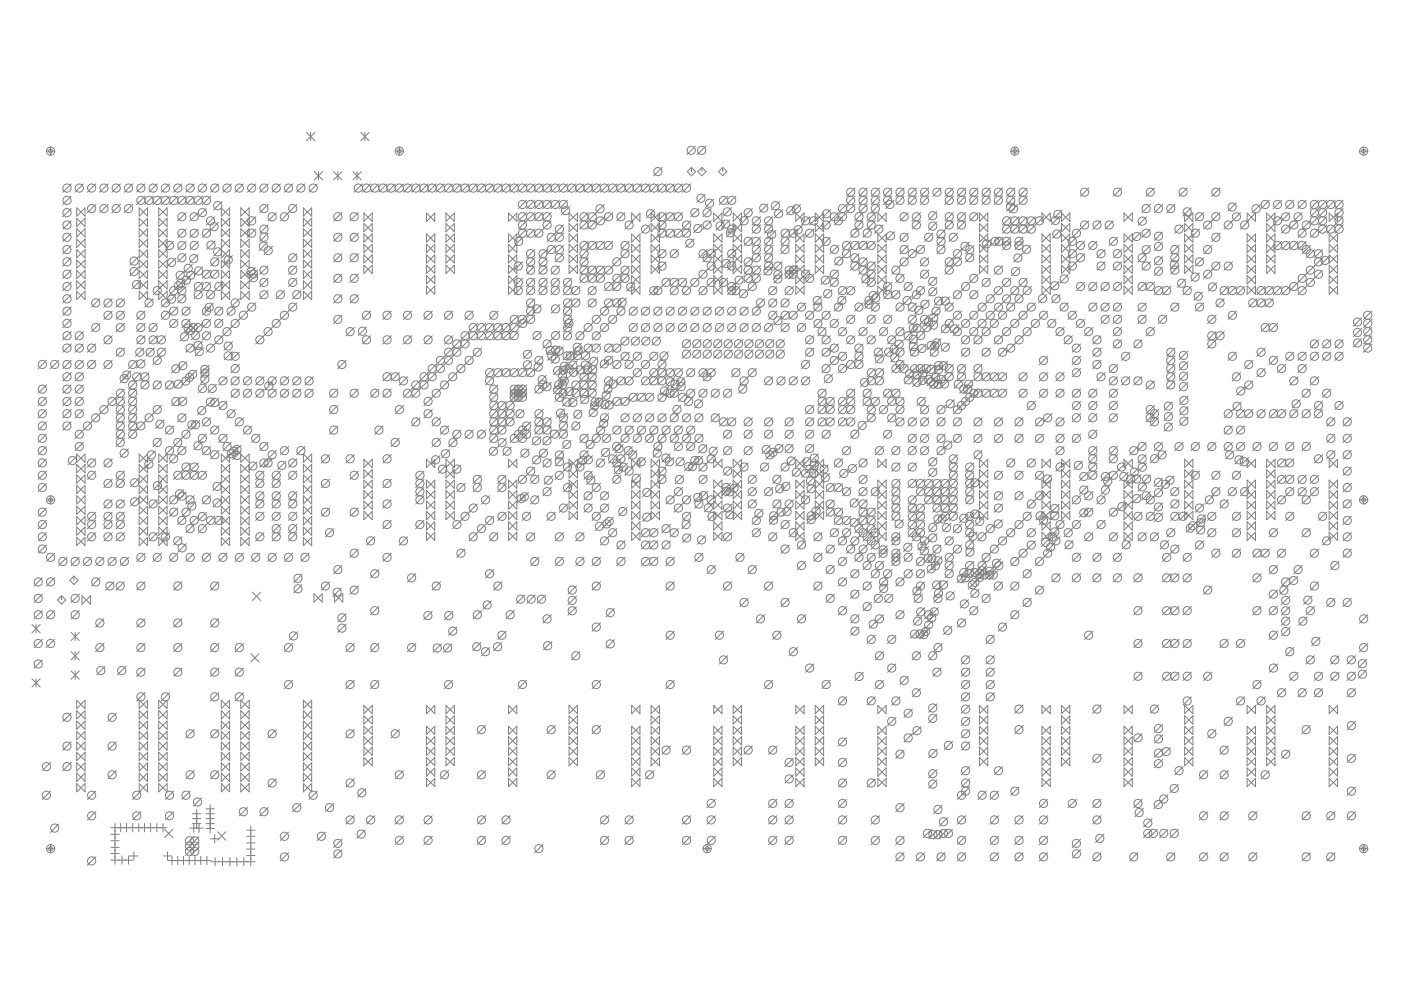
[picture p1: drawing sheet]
<svg xmlns="http://www.w3.org/2000/svg" width="297mm" height="210mm" viewBox="0 0 297 210" stroke-linecap="round" stroke-linejoin="round" font-family="sans-serif">
<g fill="#808080" stroke="#808080" stroke-width=".21">
<path d="M9.8 179.9h1.8z"/>
<path d="M10.7 179v1.8z"/>
<path d="M288.2 179.9h1.8z"/>
<path d="M289.1 179v1.8z"/>
<path d="M288.2 32h1.8z"/>
<path d="M289.1 31.2v1.7z"/>
<path d="M9.8 32h1.8z"/>
<path d="M10.7 31.2v1.7z"/>
<path d="M149 179.9h1.8z"/>
<path d="M149.9 179v1.8z"/>
<path d="M83.8 32h1.8z"/>
<path d="M84.7 31.2v1.7z"/>
<path d="M214.3 32h1.7z"/>
<path d="M215.2 31.2v1.7z"/>
<path d="M9.8 106h1.8z"/>
<path d="M10.7 105.1v1.8z"/>
<path d="M288.2 106h1.8z"/>
<path d="M289.1 105.1v1.8z"/>
<path d="M16.3 45.8l1.7-1.7z"/>
<path d="M18 44.1v1.7z"/>
<path d="M16.3 44.1l1.7 1.7z"/>
<path d="M16.3 44.1v1.7z"/>
<path d="M16.3 48l1.7-1.7z"/>
<path d="M18 46.3v1.7z"/>
<path d="M16.3 46.3l1.7 1.7z"/>
<path d="M16.3 46.3v1.7z"/>
<path d="M16.3 50.2l1.7-1.7z"/>
<path d="M18 48.5v1.7z"/>
<path d="M16.3 48.5l1.7 1.7z"/>
<path d="M16.3 48.5v1.7z"/>
<path d="M16.3 52.5l1.7-1.8z"/>
<path d="M18 50.7v1.8z"/>
<path d="M16.3 50.7l1.7 1.8z"/>
<path d="M16.3 50.7v1.8z"/>
<path d="M16.3 54.7l1.7-1.8z"/>
<path d="M18 52.9v1.8z"/>
<path d="M16.3 52.9l1.7 1.8z"/>
<path d="M16.3 52.9v1.8z"/>
<path d="M16.3 56.9l1.7-1.8z"/>
<path d="M18 55.1v1.8z"/>
<path d="M16.3 55.1l1.7 1.8z"/>
<path d="M16.3 55.1v1.8z"/>
<path d="M16.3 59.1l1.7-1.8z"/>
<path d="M18 57.3v1.8z"/>
<path d="M16.3 57.3l1.7 1.8z"/>
<path d="M16.3 57.3v1.8z"/>
<path d="M16.3 61.3l1.7-1.8z"/>
<path d="M18 59.5v1.8z"/>
<path d="M16.3 59.5l1.7 1.8z"/>
<path d="M16.3 59.5v1.8z"/>
<path d="M29.5 61.3l1.8-1.8z"/>
<path d="M31.3 59.5v1.8z"/>
<path d="M29.5 59.5l1.8 1.8z"/>
<path d="M29.5 59.5v1.8z"/>
<path d="M29.5 59.1l1.8-1.8z"/>
<path d="M31.3 57.3v1.8z"/>
<path d="M29.5 57.3l1.8 1.8z"/>
<path d="M29.5 57.3v1.8z"/>
<path d="M29.5 56.9l1.8-1.8z"/>
<path d="M31.3 55.1v1.8z"/>
<path d="M29.5 55.1l1.8 1.8z"/>
<path d="M29.5 55.1v1.8z"/>
<path d="M29.5 54.7l1.8-1.8z"/>
<path d="M31.3 52.9v1.8z"/>
<path d="M29.5 52.9l1.8 1.8z"/>
<path d="M29.5 52.9v1.8z"/>
<path d="M31.3 50.7l-1.8 1.8z"/>
<path d="M31.3 50.7v1.8z"/>
<path d="M29.5 50.7l1.8 1.8z"/>
<path d="M29.5 50.7v1.8z"/>
<path d="M29.5 50.2l1.8-1.7z"/>
<path d="M31.3 48.5v1.7z"/>
<path d="M29.5 48.5l1.8 1.7z"/>
<path d="M29.5 48.5v1.7z"/>
<path d="M29.5 48l1.8-1.7z"/>
<path d="M31.3 46.3v1.7z"/>
<path d="M29.5 46.3l1.8 1.7z"/>
<path d="M29.5 46.3v1.7z"/>
<path d="M29.5 45.8l1.8-1.7z"/>
<path d="M31.3 44.1v1.7z"/>
<path d="M29.5 44.1l1.8 1.7z"/>
<path d="M29.5 44.1v1.7z"/>
<path d="M16.3 63.5l1.7-1.8z"/>
<path d="M18 61.7v1.8z"/>
<path d="M16.3 61.7l1.7 1.8z"/>
<path d="M16.3 61.7v1.8z"/>
<path d="M29.5 63.5l1.8-1.8z"/>
<path d="M31.3 61.7v1.8z"/>
<path d="M29.5 61.7l1.8 1.8z"/>
<path d="M29.5 61.7v1.8z"/>
<path d="M33.7 45.8l1.7-1.7z"/>
<path d="M35.4 44.1v1.7z"/>
<path d="M33.7 44.1l1.7 1.7z"/>
<path d="M33.7 44.1v1.7z"/>
<path d="M33.7 48l1.7-1.7z"/>
<path d="M35.4 46.3v1.7z"/>
<path d="M33.7 46.3l1.7 1.7z"/>
<path d="M33.7 46.3v1.7z"/>
<path d="M33.7 50.2l1.7-1.7z"/>
<path d="M35.4 48.5v1.7z"/>
<path d="M33.7 48.5l1.7 1.7z"/>
<path d="M33.7 48.5v1.7z"/>
<path d="M33.7 52.5l1.7-1.8z"/>
<path d="M35.4 50.7v1.8z"/>
<path d="M33.7 50.7l1.7 1.8z"/>
<path d="M33.7 50.7v1.8z"/>
<path d="M33.7 54.7l1.7-1.8z"/>
<path d="M35.4 52.9v1.8z"/>
<path d="M33.7 52.9l1.7 1.8z"/>
<path d="M33.7 52.9v1.8z"/>
<path d="M33.7 56.9l1.7-1.8z"/>
<path d="M35.4 55.1v1.8z"/>
<path d="M33.7 55.1l1.7 1.8z"/>
<path d="M33.7 55.1v1.8z"/>
<path d="M33.7 59.1l1.7-1.8z"/>
<path d="M35.4 57.3v1.8z"/>
<path d="M33.7 57.3l1.7 1.8z"/>
<path d="M33.7 57.3v1.8z"/>
<path d="M33.7 61.3l1.7-1.8z"/>
<path d="M35.4 59.5v1.8z"/>
<path d="M33.7 59.5l1.7 1.8z"/>
<path d="M33.7 59.5v1.8z"/>
<path d="M46.9 61.3l1.8-1.8z"/>
<path d="M48.7 59.5v1.8z"/>
<path d="M46.9 59.5l1.8 1.8z"/>
<path d="M46.9 59.5v1.8z"/>
<path d="M48.7 57.3l-1.8 1.8z"/>
<path d="M48.7 57.3v1.8z"/>
<path d="M46.9 57.3l1.8 1.8z"/>
<path d="M46.9 57.3v1.8z"/>
<path d="M48.7 55.1l-1.8 1.8z"/>
<path d="M48.7 55.1v1.8z"/>
<path d="M46.9 55.1l1.8 1.8z"/>
<path d="M46.9 55.1v1.8z"/>
<path d="M46.9 54.7l1.8-1.8z"/>
<path d="M48.7 52.9v1.8z"/>
<path d="M46.9 52.9l1.8 1.8z"/>
<path d="M46.9 52.9v1.8z"/>
<path d="M48.7 50.7l-1.8 1.8z"/>
<path d="M48.7 50.7v1.8z"/>
<path d="M46.9 50.7l1.8 1.8z"/>
<path d="M46.9 50.7v1.8z"/>
<path d="M46.9 50.2l1.8-1.7z"/>
<path d="M48.7 48.5v1.7z"/>
<path d="M46.9 48.5l1.8 1.7z"/>
<path d="M46.9 48.5v1.7z"/>
<path d="M48.7 46.3l-1.8 1.7z"/>
<path d="M48.7 46.3v1.7z"/>
<path d="M46.9 46.3l1.8 1.7z"/>
<path d="M46.9 46.3v1.7z"/>
<path d="M46.9 45.8l1.8-1.7z"/>
<path d="M48.7 44.1v1.7z"/>
<path d="M46.9 44.1l1.8 1.7z"/>
<path d="M46.9 44.1v1.7z"/>
<path d="M33.7 63.5l1.7-1.8z"/>
<path d="M35.4 61.7v1.8z"/>
<path d="M33.7 61.7l1.7 1.8z"/>
<path d="M33.7 61.7v1.8z"/>
<path d="M48.7 61.7l-1.8 1.8z"/>
<path d="M48.7 61.7v1.8z"/>
<path d="M46.9 61.7l1.8 1.8z"/>
<path d="M46.9 61.7v1.8z"/>
<path d="M51.1 45.8l1.7-1.7z"/>
<path d="M52.8 44.1v1.7z"/>
<path d="M51.1 44.1l1.7 1.7z"/>
<path d="M51.1 44.1v1.7z"/>
<path d="M51.1 48l1.7-1.7z"/>
<path d="M52.8 46.3v1.7z"/>
<path d="M51.1 46.3l1.7 1.7z"/>
<path d="M51.1 46.3v1.7z"/>
<path d="M51.1 50.2l1.7-1.7z"/>
<path d="M52.8 48.5v1.7z"/>
<path d="M51.1 48.5l1.7 1.7z"/>
<path d="M51.1 48.5v1.7z"/>
<path d="M51.1 52.5l1.7-1.8z"/>
<path d="M52.8 50.7v1.8z"/>
<path d="M51.1 50.7l1.7 1.8z"/>
<path d="M51.1 50.7v1.8z"/>
<path d="M51.1 54.7l1.7-1.8z"/>
<path d="M52.8 52.9v1.8z"/>
<path d="M51.1 52.9l1.7 1.8z"/>
<path d="M51.1 52.9v1.8z"/>
<path d="M51.1 56.9l1.7-1.8z"/>
<path d="M52.8 55.1v1.8z"/>
<path d="M51.1 55.1l1.7 1.8z"/>
<path d="M51.1 55.1v1.8z"/>
<path d="M51.1 59.1l1.7-1.8z"/>
<path d="M52.8 57.3v1.8z"/>
<path d="M51.1 57.3l1.7 1.8z"/>
<path d="M51.1 57.3v1.8z"/>
<path d="M51.1 61.3l1.7-1.8z"/>
<path d="M52.8 59.5v1.8z"/>
<path d="M51.1 59.5l1.7 1.8z"/>
<path d="M51.1 59.5v1.8z"/>
<path d="M64.3 61.3l1.8-1.8z"/>
<path d="M66.1 59.5v1.8z"/>
<path d="M64.3 59.5l1.8 1.8z"/>
<path d="M64.3 59.5v1.8z"/>
<path d="M66.1 57.3l-1.8 1.8z"/>
<path d="M66.1 57.3v1.8z"/>
<path d="M64.3 57.3l1.8 1.8z"/>
<path d="M64.3 57.3v1.8z"/>
<path d="M64.3 56.9l1.8-1.8z"/>
<path d="M66.1 55.1v1.8z"/>
<path d="M64.3 55.1l1.8 1.8z"/>
<path d="M64.3 55.1v1.8z"/>
<path d="M64.3 54.7l1.8-1.8z"/>
<path d="M66.1 52.9v1.8z"/>
<path d="M64.3 52.9l1.8 1.8z"/>
<path d="M64.3 52.9v1.8z"/>
<path d="M66.1 50.7l-1.8 1.8z"/>
<path d="M66.1 50.7v1.8z"/>
<path d="M64.3 50.7l1.8 1.8z"/>
<path d="M64.3 50.7v1.8z"/>
<path d="M64.3 50.2l1.8-1.7z"/>
<path d="M66.1 48.5v1.7z"/>
<path d="M64.3 48.5l1.8 1.7z"/>
<path d="M64.3 48.5v1.7z"/>
<path d="M66.1 46.3l-1.8 1.7z"/>
<path d="M66.1 46.3v1.7z"/>
<path d="M64.3 46.3l1.8 1.7z"/>
<path d="M64.3 46.3v1.7z"/>
<path d="M64.3 45.8l1.8-1.7z"/>
<path d="M66.1 44.1v1.7z"/>
<path d="M64.3 44.1l1.8 1.7z"/>
<path d="M64.3 44.1v1.7z"/>
<path d="M51.1 63.5l1.7-1.8z"/>
<path d="M52.8 61.7v1.8z"/>
<path d="M51.1 61.7l1.7 1.8z"/>
<path d="M51.1 61.7v1.8z"/>
<path d="M66.1 61.7l-1.8 1.8z"/>
<path d="M66.1 61.7v1.8z"/>
<path d="M64.3 61.7l1.8 1.8z"/>
<path d="M64.3 61.7v1.8z"/>
<path d="M51.1 98l1.7-1.7z"/>
<path d="M52.8 96.3v1.7z"/>
<path d="M51.1 96.3l1.7 1.7z"/>
<path d="M51.1 96.3v1.7z"/>
<path d="M51.1 100.2l1.7-1.7z"/>
<path d="M52.8 98.5v1.7z"/>
<path d="M51.1 98.5l1.7 1.7z"/>
<path d="M51.1 98.5v1.7z"/>
<path d="M51.1 102.4l1.7-1.7z"/>
<path d="M52.8 100.7v1.7z"/>
<path d="M51.1 100.7l1.7 1.7z"/>
<path d="M51.1 100.7v1.7z"/>
<path d="M51.1 104.7l1.7-1.8z"/>
<path d="M52.8 102.9v1.8z"/>
<path d="M51.1 102.9l1.7 1.8z"/>
<path d="M51.1 102.9v1.8z"/>
<path d="M51.1 106.9l1.7-1.8z"/>
<path d="M52.8 105.1v1.8z"/>
<path d="M51.1 105.1l1.7 1.8z"/>
<path d="M51.1 105.1v1.8z"/>
<path d="M51.1 109.1l1.7-1.8z"/>
<path d="M52.8 107.3v1.8z"/>
<path d="M51.1 107.3l1.7 1.8z"/>
<path d="M51.1 107.3v1.8z"/>
<path d="M51.1 111.3l1.7-1.8z"/>
<path d="M52.8 109.5v1.8z"/>
<path d="M51.1 109.5l1.7 1.8z"/>
<path d="M51.1 109.5v1.8z"/>
<path d="M51.1 113.5l1.7-1.8z"/>
<path d="M52.8 111.7v1.8z"/>
<path d="M51.1 111.7l1.7 1.8z"/>
<path d="M51.1 111.7v1.8z"/>
<path d="M64.3 113.5l1.8-1.8z"/>
<path d="M66.1 111.7v1.8z"/>
<path d="M64.3 111.7l1.8 1.8z"/>
<path d="M64.3 111.7v1.8z"/>
<path d="M66.1 109.5l-1.8 1.8z"/>
<path d="M66.1 109.5v1.8z"/>
<path d="M64.3 109.5l1.8 1.8z"/>
<path d="M64.3 109.5v1.8z"/>
<path d="M64.3 109.1l1.8-1.8z"/>
<path d="M66.1 107.3v1.8z"/>
<path d="M64.3 107.3l1.8 1.8z"/>
<path d="M64.3 107.3v1.8z"/>
<path d="M66.1 105.1l-1.8 1.8z"/>
<path d="M66.1 105.1v1.8z"/>
<path d="M64.3 105.1l1.8 1.8z"/>
<path d="M64.3 105.1v1.8z"/>
<path d="M66.1 102.9l-1.8 1.8z"/>
<path d="M66.1 102.9v1.8z"/>
<path d="M64.3 102.9l1.8 1.8z"/>
<path d="M64.3 102.9v1.8z"/>
<path d="M64.3 102.4l1.8-1.7z"/>
<path d="M66.1 100.7v1.7z"/>
<path d="M64.3 100.7l1.8 1.7z"/>
<path d="M64.3 100.7v1.7z"/>
<path d="M66.1 98.5l-1.8 1.7z"/>
<path d="M66.1 98.5v1.7z"/>
<path d="M64.3 98.5l1.8 1.7z"/>
<path d="M64.3 98.5v1.7z"/>
<path d="M64.3 98l1.8-1.7z"/>
<path d="M66.1 96.3v1.7z"/>
<path d="M64.3 96.3l1.8 1.7z"/>
<path d="M64.3 96.3v1.7z"/>
<path d="M51.1 115.7l1.7-1.8z"/>
<path d="M52.8 113.9v1.8z"/>
<path d="M51.1 113.9l1.7 1.8z"/>
<path d="M51.1 113.9v1.8z"/>
<path d="M64.3 115.7l1.8-1.8z"/>
<path d="M66.1 113.9v1.8z"/>
<path d="M64.3 113.9l1.8 1.8z"/>
<path d="M64.3 113.9v1.8z"/>
<path d="M33.7 98l1.7-1.7z"/>
<path d="M35.4 96.3v1.7z"/>
<path d="M33.7 96.3l1.7 1.7z"/>
<path d="M33.7 96.3v1.7z"/>
<path d="M35.4 98.5l-1.7 1.7z"/>
<path d="M35.4 98.5v1.7z"/>
<path d="M33.7 98.5l1.7 1.7z"/>
<path d="M33.7 98.5v1.7z"/>
<path d="M33.7 102.4l1.7-1.7z"/>
<path d="M35.4 100.7v1.7z"/>
<path d="M33.7 100.7l1.7 1.7z"/>
<path d="M33.7 100.7v1.7z"/>
<path d="M33.7 104.7l1.7-1.8z"/>
<path d="M35.4 102.9v1.8z"/>
<path d="M33.7 102.9l1.7 1.8z"/>
<path d="M33.7 102.9v1.8z"/>
<path d="M33.7 106.9l1.7-1.8z"/>
<path d="M35.4 105.1v1.8z"/>
<path d="M33.7 105.1l1.7 1.8z"/>
<path d="M33.7 105.1v1.8z"/>
<path d="M33.7 109.1l1.7-1.8z"/>
<path d="M35.4 107.3v1.8z"/>
<path d="M33.7 107.3l1.7 1.8z"/>
<path d="M33.7 107.3v1.8z"/>
<path d="M33.7 111.3l1.7-1.8z"/>
<path d="M35.4 109.5v1.8z"/>
<path d="M33.7 109.5l1.7 1.8z"/>
<path d="M33.7 109.5v1.8z"/>
<path d="M33.7 113.5l1.7-1.8z"/>
<path d="M35.4 111.7v1.8z"/>
<path d="M33.7 111.7l1.7 1.8z"/>
<path d="M33.7 111.7v1.8z"/>
<path d="M46.9 113.5l1.8-1.8z"/>
<path d="M48.7 111.7v1.8z"/>
<path d="M46.9 111.7l1.8 1.8z"/>
<path d="M46.9 111.7v1.8z"/>
<path d="M48.7 109.5l-1.8 1.8z"/>
<path d="M48.7 109.5v1.8z"/>
<path d="M46.9 109.5l1.8 1.8z"/>
<path d="M46.9 109.5v1.8z"/>
<path d="M46.9 109.1l1.8-1.8z"/>
<path d="M48.7 107.3v1.8z"/>
<path d="M46.9 107.3l1.8 1.8z"/>
<path d="M46.9 107.3v1.8z"/>
<path d="M48.7 105.1l-1.8 1.8z"/>
<path d="M48.7 105.1v1.8z"/>
<path d="M46.9 105.1l1.8 1.8z"/>
<path d="M46.9 105.1v1.8z"/>
<path d="M48.7 102.9l-1.8 1.8z"/>
<path d="M48.7 102.9v1.8z"/>
<path d="M46.9 102.9l1.8 1.8z"/>
<path d="M46.9 102.9v1.8z"/>
<path d="M46.9 102.4l1.8-1.7z"/>
<path d="M48.7 100.7v1.7z"/>
<path d="M46.9 100.7l1.8 1.7z"/>
<path d="M46.9 100.7v1.7z"/>
<path d="M48.7 98.5l-1.8 1.7z"/>
<path d="M48.7 98.5v1.7z"/>
<path d="M46.9 98.5l1.8 1.7z"/>
<path d="M46.9 98.5v1.7z"/>
<path d="M46.9 98l1.8-1.7z"/>
<path d="M48.7 96.3v1.7z"/>
<path d="M46.9 96.3l1.8 1.7z"/>
<path d="M46.9 96.3v1.7z"/>
<path d="M33.7 115.7l1.7-1.8z"/>
<path d="M35.4 113.9v1.8z"/>
<path d="M33.7 113.9l1.7 1.8z"/>
<path d="M33.7 113.9v1.8z"/>
<path d="M46.9 115.7l1.8-1.8z"/>
<path d="M48.7 113.9v1.8z"/>
<path d="M46.9 113.9l1.8 1.8z"/>
<path d="M46.9 113.9v1.8z"/>
<path d="M16.3 98l1.7-1.7z"/>
<path d="M18 96.3v1.7z"/>
<path d="M16.3 96.3l1.7 1.7z"/>
<path d="M16.3 96.3v1.7z"/>
<path d="M18 98.5l-1.7 1.7z"/>
<path d="M18 98.5v1.7z"/>
<path d="M16.3 98.5l1.7 1.7z"/>
<path d="M16.3 98.5v1.7z"/>
<path d="M16.3 102.4l1.7-1.7z"/>
<path d="M18 100.7v1.7z"/>
<path d="M16.3 100.7l1.7 1.7z"/>
<path d="M16.3 100.7v1.7z"/>
<path d="M16.3 104.7l1.7-1.8z"/>
<path d="M18 102.9v1.8z"/>
<path d="M16.3 102.9l1.7 1.8z"/>
<path d="M16.3 102.9v1.8z"/>
<path d="M16.3 106.9l1.7-1.8z"/>
<path d="M18 105.1v1.8z"/>
<path d="M16.3 105.1l1.7 1.8z"/>
<path d="M16.3 105.1v1.8z"/>
<path d="M16.3 109.1l1.7-1.8z"/>
<path d="M18 107.3v1.8z"/>
<path d="M16.3 107.3l1.7 1.8z"/>
<path d="M16.3 107.3v1.8z"/>
<path d="M18 109.5l-1.7 1.8z"/>
<path d="M18 109.5v1.8z"/>
<path d="M16.3 109.5l1.7 1.8z"/>
<path d="M16.3 109.5v1.8z"/>
<path d="M16.3 113.5l1.7-1.8z"/>
<path d="M18 111.7v1.8z"/>
<path d="M16.3 111.7l1.7 1.8z"/>
<path d="M16.3 111.7v1.8z"/>
<path d="M29.5 113.5l1.8-1.8z"/>
<path d="M31.3 111.7v1.8z"/>
<path d="M29.5 111.7l1.8 1.8z"/>
<path d="M29.5 111.7v1.8z"/>
<path d="M31.3 109.5l-1.8 1.8z"/>
<path d="M31.3 109.5v1.8z"/>
<path d="M29.5 109.5l1.8 1.8z"/>
<path d="M29.5 109.5v1.8z"/>
<path d="M29.5 109.1l1.8-1.8z"/>
<path d="M31.3 107.3v1.8z"/>
<path d="M29.5 107.3l1.8 1.8z"/>
<path d="M29.5 107.3v1.8z"/>
<path d="M29.5 106.9l1.8-1.8z"/>
<path d="M31.3 105.1v1.8z"/>
<path d="M29.5 105.1l1.8 1.8z"/>
<path d="M29.5 105.1v1.8z"/>
<path d="M29.5 104.7l1.8-1.8z"/>
<path d="M31.3 102.9v1.8z"/>
<path d="M29.5 102.9l1.8 1.8z"/>
<path d="M29.5 102.9v1.8z"/>
<path d="M29.5 102.4l1.8-1.7z"/>
<path d="M31.3 100.7v1.7z"/>
<path d="M29.5 100.7l1.8 1.7z"/>
<path d="M29.5 100.7v1.7z"/>
<path d="M29.5 100.2l1.8-1.7z"/>
<path d="M31.3 98.5v1.7z"/>
<path d="M29.5 98.5l1.8 1.7z"/>
<path d="M29.5 98.5v1.7z"/>
<path d="M29.5 98l1.8-1.7z"/>
<path d="M31.3 96.3v1.7z"/>
<path d="M29.5 96.3l1.8 1.7z"/>
<path d="M29.5 96.3v1.7z"/>
<path d="M16.3 115.7l1.7-1.8z"/>
<path d="M18 113.9v1.8z"/>
<path d="M16.3 113.9l1.7 1.8z"/>
<path d="M16.3 113.9v1.8z"/>
<path d="M29.5 115.7l1.8-1.8z"/>
<path d="M31.3 113.9v1.8z"/>
<path d="M29.5 113.9l1.8 1.8z"/>
<path d="M29.5 113.9v1.8z"/>
<path d="M78.9 45.2l-1.7 1.7z"/>
<path d="M78.9 45.2v1.7z"/>
<path d="M77.2 45.2l1.7 1.7z"/>
<path d="M77.2 45.2v1.7z"/>
<path d="M77.2 49.1l1.7-1.7z"/>
<path d="M78.9 47.4v1.7z"/>
<path d="M77.2 47.4l1.7 1.7z"/>
<path d="M77.2 47.4v1.7z"/>
<path d="M77.2 51.4l1.7-1.8z"/>
<path d="M78.9 49.6v1.8z"/>
<path d="M77.2 49.6l1.7 1.8z"/>
<path d="M77.2 49.6v1.8z"/>
<path d="M78.9 51.8l-1.7 1.8z"/>
<path d="M78.9 51.8v1.8z"/>
<path d="M77.2 51.8l1.7 1.8z"/>
<path d="M77.2 51.8v1.8z"/>
<path d="M77.2 55.8l1.7-1.8z"/>
<path d="M78.9 54v1.8z"/>
<path d="M77.2 54l1.7 1.8z"/>
<path d="M77.2 54v1.8z"/>
<path d="M77.2 58l1.7-1.8z"/>
<path d="M78.9 56.2v1.8z"/>
<path d="M77.2 56.2l1.7 1.8z"/>
<path d="M77.2 56.2v1.8z"/>
<path d="M90.4 62.4l1.8-1.8z"/>
<path d="M92.2 60.6v1.8z"/>
<path d="M90.4 60.6l1.8 1.8z"/>
<path d="M90.4 60.6v1.8z"/>
<path d="M92.2 58.4l-1.8 1.8z"/>
<path d="M92.2 58.4v1.8z"/>
<path d="M90.4 58.4l1.8 1.8z"/>
<path d="M90.4 58.4v1.8z"/>
<path d="M92.2 56.2l-1.8 1.8z"/>
<path d="M92.2 56.2v1.8z"/>
<path d="M90.4 56.2l1.8 1.8z"/>
<path d="M90.4 56.2v1.8z"/>
<path d="M90.4 55.8l1.8-1.8z"/>
<path d="M92.2 54v1.8z"/>
<path d="M90.4 54l1.8 1.8z"/>
<path d="M90.4 54v1.8z"/>
<path d="M92.2 51.8l-1.8 1.8z"/>
<path d="M92.2 51.8v1.8z"/>
<path d="M90.4 51.8l1.8 1.8z"/>
<path d="M90.4 51.8v1.8z"/>
<path d="M90.4 51.4l1.8-1.8z"/>
<path d="M92.2 49.6v1.8z"/>
<path d="M90.4 49.6l1.8 1.8z"/>
<path d="M90.4 49.6v1.8z"/>
<path d="M92.2 45.2l-1.8 1.7z"/>
<path d="M92.2 45.2v1.7z"/>
<path d="M90.4 45.2l1.8 1.7z"/>
<path d="M90.4 45.2v1.7z"/>
<path d="M94.6 46.9l1.7-1.7z"/>
<path d="M96.3 45.2v1.7z"/>
<path d="M94.6 45.2l1.7 1.7z"/>
<path d="M94.6 45.2v1.7z"/>
<path d="M94.6 49.1l1.7-1.7z"/>
<path d="M96.3 47.4v1.7z"/>
<path d="M94.6 47.4l1.7 1.7z"/>
<path d="M94.6 47.4v1.7z"/>
<path d="M94.6 51.4l1.7-1.8z"/>
<path d="M96.3 49.6v1.8z"/>
<path d="M94.6 49.6l1.7 1.8z"/>
<path d="M94.6 49.6v1.8z"/>
<path d="M94.6 53.6l1.7-1.8z"/>
<path d="M96.3 51.8v1.8z"/>
<path d="M94.6 51.8l1.7 1.8z"/>
<path d="M94.6 51.8v1.8z"/>
<path d="M94.6 55.8l1.7-1.8z"/>
<path d="M96.3 54v1.8z"/>
<path d="M94.6 54l1.7 1.8z"/>
<path d="M94.6 54v1.8z"/>
<path d="M96.3 56.2l-1.7 1.8z"/>
<path d="M96.3 56.2v1.8z"/>
<path d="M94.6 56.2l1.7 1.8z"/>
<path d="M94.6 56.2v1.8z"/>
<path d="M107.8 62.4l1.8-1.8z"/>
<path d="M109.6 60.6v1.8z"/>
<path d="M107.8 60.6l1.8 1.8z"/>
<path d="M107.8 60.6v1.8z"/>
<path d="M109.6 58.4l-1.8 1.8z"/>
<path d="M109.6 58.4v1.8z"/>
<path d="M107.8 58.4l1.8 1.8z"/>
<path d="M107.8 58.4v1.8z"/>
<path d="M109.6 56.2l-1.8 1.8z"/>
<path d="M109.6 56.2v1.8z"/>
<path d="M107.8 56.2l1.8 1.8z"/>
<path d="M107.8 56.2v1.8z"/>
<path d="M107.8 55.8l1.8-1.8z"/>
<path d="M109.6 54v1.8z"/>
<path d="M107.8 54l1.8 1.8z"/>
<path d="M107.8 54v1.8z"/>
<path d="M109.6 51.8l-1.8 1.8z"/>
<path d="M109.6 51.8v1.8z"/>
<path d="M107.8 51.8l1.8 1.8z"/>
<path d="M107.8 51.8v1.8z"/>
<path d="M107.8 51.4l1.8-1.8z"/>
<path d="M109.6 49.6v1.8z"/>
<path d="M107.8 49.6l1.8 1.8z"/>
<path d="M107.8 49.6v1.8z"/>
<path d="M109.6 45.2l-1.8 1.7z"/>
<path d="M109.6 45.2v1.7z"/>
<path d="M107.8 45.2l1.8 1.7z"/>
<path d="M107.8 45.2v1.7z"/>
<path d="M120.6 46.9l1.8-1.7z"/>
<path d="M122.4 45.2v1.7z"/>
<path d="M120.6 45.2l1.8 1.7z"/>
<path d="M120.6 45.2v1.7z"/>
<path d="M120.6 49.1l1.8-1.7z"/>
<path d="M122.4 47.4v1.7z"/>
<path d="M120.6 47.4l1.8 1.7z"/>
<path d="M120.6 47.4v1.7z"/>
<path d="M120.6 51.4l1.8-1.8z"/>
<path d="M122.4 49.6v1.8z"/>
<path d="M120.6 49.6l1.8 1.8z"/>
<path d="M120.6 49.6v1.8z"/>
<path d="M122.4 51.8l-1.8 1.8z"/>
<path d="M122.4 51.8v1.8z"/>
<path d="M120.6 51.8l1.8 1.8z"/>
<path d="M120.6 51.8v1.8z"/>
<path d="M120.6 55.8l1.8-1.8z"/>
<path d="M122.4 54v1.8z"/>
<path d="M120.6 54l1.8 1.8z"/>
<path d="M120.6 54v1.8z"/>
<path d="M120.6 58l1.8-1.8z"/>
<path d="M122.4 56.2v1.8z"/>
<path d="M120.6 56.2l1.8 1.8z"/>
<path d="M120.6 56.2v1.8z"/>
<path d="M133.9 62.4l1.8-1.8z"/>
<path d="M135.7 60.6v1.8z"/>
<path d="M133.9 60.6l1.8 1.8z"/>
<path d="M133.9 60.6v1.8z"/>
<path d="M135.7 58.4l-1.8 1.8z"/>
<path d="M135.7 58.4v1.8z"/>
<path d="M133.9 58.4l1.8 1.8z"/>
<path d="M133.9 58.4v1.8z"/>
<path d="M135.7 56.2l-1.8 1.8z"/>
<path d="M135.7 56.2v1.8z"/>
<path d="M133.9 56.2l1.8 1.8z"/>
<path d="M133.9 56.2v1.8z"/>
<path d="M133.9 55.8l1.8-1.8z"/>
<path d="M135.7 54v1.8z"/>
<path d="M133.9 54l1.8 1.8z"/>
<path d="M133.9 54v1.8z"/>
<path d="M135.7 51.8l-1.8 1.8z"/>
<path d="M135.7 51.8v1.8z"/>
<path d="M133.9 51.8l1.8 1.8z"/>
<path d="M133.9 51.8v1.8z"/>
<path d="M133.9 51.4l1.8-1.8z"/>
<path d="M135.7 49.6v1.8z"/>
<path d="M133.9 49.6l1.8 1.8z"/>
<path d="M133.9 49.6v1.8z"/>
<path d="M135.7 45.2l-1.8 1.7z"/>
<path d="M135.7 45.2v1.7z"/>
<path d="M133.9 45.2l1.8 1.7z"/>
<path d="M133.9 45.2v1.7z"/>
<path d="M138 46.9l1.8-1.7z"/>
<path d="M139.8 45.2v1.7z"/>
<path d="M138 45.2l1.8 1.7z"/>
<path d="M138 45.2v1.7z"/>
<path d="M138 49.1l1.8-1.7z"/>
<path d="M139.8 47.4v1.7z"/>
<path d="M138 47.4l1.8 1.7z"/>
<path d="M138 47.4v1.7z"/>
<path d="M138 51.4l1.8-1.8z"/>
<path d="M139.8 49.6v1.8z"/>
<path d="M138 49.6l1.8 1.8z"/>
<path d="M138 49.6v1.8z"/>
<path d="M138 53.6l1.8-1.8z"/>
<path d="M139.8 51.8v1.8z"/>
<path d="M138 51.8l1.8 1.8z"/>
<path d="M138 51.8v1.8z"/>
<path d="M138 55.8l1.8-1.8z"/>
<path d="M139.8 54v1.8z"/>
<path d="M138 54l1.8 1.8z"/>
<path d="M138 54v1.8z"/>
<path d="M138 58l1.8-1.8z"/>
<path d="M139.8 56.2v1.8z"/>
<path d="M138 56.2l1.8 1.8z"/>
<path d="M138 56.2v1.8z"/>
<path d="M151.3 62.4l1.8-1.8z"/>
<path d="M153.1 60.6v1.8z"/>
<path d="M151.3 60.6l1.8 1.8z"/>
<path d="M151.3 60.6v1.8z"/>
<path d="M153.1 58.4l-1.8 1.8z"/>
<path d="M153.1 58.4v1.8z"/>
<path d="M151.3 58.4l1.8 1.8z"/>
<path d="M151.3 58.4v1.8z"/>
<path d="M153.1 56.2l-1.8 1.8z"/>
<path d="M153.1 56.2v1.8z"/>
<path d="M151.3 56.2l1.8 1.8z"/>
<path d="M151.3 56.2v1.8z"/>
<path d="M151.3 55.8l1.8-1.8z"/>
<path d="M153.1 54v1.8z"/>
<path d="M151.3 54l1.8 1.8z"/>
<path d="M151.3 54v1.8z"/>
<path d="M153.1 51.8l-1.8 1.8z"/>
<path d="M153.1 51.8v1.8z"/>
<path d="M151.3 51.8l1.8 1.8z"/>
<path d="M151.3 51.8v1.8z"/>
<path d="M151.3 51.4l1.8-1.8z"/>
<path d="M153.1 49.6v1.8z"/>
<path d="M151.3 49.6l1.8 1.8z"/>
<path d="M151.3 49.6v1.8z"/>
<path d="M153.1 45.2l-1.8 1.7z"/>
<path d="M153.1 45.2v1.7z"/>
<path d="M151.3 45.2l1.8 1.7z"/>
<path d="M151.3 45.2v1.7z"/>
<path d="M157.2 45.2l-1.8 1.7z"/>
<path d="M157.2 45.2v1.7z"/>
<path d="M155.4 45.2l1.8 1.7z"/>
<path d="M155.4 45.2v1.7z"/>
<path d="M155.4 49.1l1.8-1.7z"/>
<path d="M157.2 47.4v1.7z"/>
<path d="M155.4 47.4l1.8 1.7z"/>
<path d="M155.4 47.4v1.7z"/>
<path d="M155.4 51.4l1.8-1.8z"/>
<path d="M157.2 49.6v1.8z"/>
<path d="M155.4 49.6l1.8 1.8z"/>
<path d="M155.4 49.6v1.8z"/>
<path d="M155.4 53.6l1.8-1.8z"/>
<path d="M157.2 51.8v1.8z"/>
<path d="M155.4 51.8l1.8 1.8z"/>
<path d="M155.4 51.8v1.8z"/>
<path d="M155.4 55.8l1.8-1.8z"/>
<path d="M157.2 54v1.8z"/>
<path d="M155.4 54l1.8 1.8z"/>
<path d="M155.4 54v1.8z"/>
<path d="M155.4 58l1.8-1.8z"/>
<path d="M157.2 56.2v1.8z"/>
<path d="M155.4 56.2l1.8 1.8z"/>
<path d="M155.4 56.2v1.8z"/>
<path d="M168.7 62.4l1.8-1.8z"/>
<path d="M170.5 60.6v1.8z"/>
<path d="M168.7 60.6l1.8 1.8z"/>
<path d="M168.7 60.6v1.8z"/>
<path d="M170.5 58.4l-1.8 1.8z"/>
<path d="M170.5 58.4v1.8z"/>
<path d="M168.7 58.4l1.8 1.8z"/>
<path d="M168.7 58.4v1.8z"/>
<path d="M170.5 56.2l-1.8 1.8z"/>
<path d="M170.5 56.2v1.8z"/>
<path d="M168.7 56.2l1.8 1.8z"/>
<path d="M168.7 56.2v1.8z"/>
<path d="M168.7 55.8l1.8-1.8z"/>
<path d="M170.5 54v1.8z"/>
<path d="M168.7 54l1.8 1.8z"/>
<path d="M168.7 54v1.8z"/>
<path d="M170.5 51.8l-1.8 1.8z"/>
<path d="M170.5 51.8v1.8z"/>
<path d="M168.7 51.8l1.8 1.8z"/>
<path d="M168.7 51.8v1.8z"/>
<path d="M168.7 51.4l1.8-1.8z"/>
<path d="M170.5 49.6v1.8z"/>
<path d="M168.7 49.6l1.8 1.8z"/>
<path d="M168.7 49.6v1.8z"/>
<path d="M170.5 45.2l-1.8 1.7z"/>
<path d="M170.5 45.2v1.7z"/>
<path d="M168.7 45.2l1.8 1.7z"/>
<path d="M168.7 45.2v1.7z"/>
<path d="M174.6 45.2l-1.8 1.7z"/>
<path d="M174.6 45.2v1.7z"/>
<path d="M172.8 45.2l1.8 1.7z"/>
<path d="M172.8 45.2v1.7z"/>
<path d="M172.8 49.1l1.8-1.7z"/>
<path d="M174.6 47.4v1.7z"/>
<path d="M172.8 47.4l1.8 1.7z"/>
<path d="M172.8 47.4v1.7z"/>
<path d="M172.8 51.4l1.8-1.8z"/>
<path d="M174.6 49.6v1.8z"/>
<path d="M172.8 49.6l1.8 1.8z"/>
<path d="M172.8 49.6v1.8z"/>
<path d="M172.8 53.6l1.8-1.8z"/>
<path d="M174.6 51.8v1.8z"/>
<path d="M172.8 51.8l1.8 1.8z"/>
<path d="M172.8 51.8v1.8z"/>
<path d="M172.8 55.8l1.8-1.8z"/>
<path d="M174.6 54v1.8z"/>
<path d="M172.8 54l1.8 1.8z"/>
<path d="M172.8 54v1.8z"/>
<path d="M172.8 58l1.8-1.8z"/>
<path d="M174.6 56.2v1.8z"/>
<path d="M172.8 56.2l1.8 1.8z"/>
<path d="M172.8 56.2v1.8z"/>
<path d="M186.1 62.4l1.8-1.8z"/>
<path d="M187.9 60.6v1.8z"/>
<path d="M186.1 60.6l1.8 1.8z"/>
<path d="M186.1 60.6v1.8z"/>
<path d="M187.9 58.4l-1.8 1.8z"/>
<path d="M187.9 58.4v1.8z"/>
<path d="M186.1 58.4l1.8 1.8z"/>
<path d="M186.1 58.4v1.8z"/>
<path d="M187.9 56.2l-1.8 1.8z"/>
<path d="M187.9 56.2v1.8z"/>
<path d="M186.1 56.2l1.8 1.8z"/>
<path d="M186.1 56.2v1.8z"/>
<path d="M186.1 55.8l1.8-1.8z"/>
<path d="M187.9 54v1.8z"/>
<path d="M186.1 54l1.8 1.8z"/>
<path d="M186.1 54v1.8z"/>
<path d="M187.9 51.8l-1.8 1.8z"/>
<path d="M187.9 51.8v1.8z"/>
<path d="M186.1 51.8l1.8 1.8z"/>
<path d="M186.1 51.8v1.8z"/>
<path d="M187.9 49.6l-1.8 1.8z"/>
<path d="M187.9 49.6v1.8z"/>
<path d="M186.1 49.6l1.8 1.8z"/>
<path d="M186.1 49.6v1.8z"/>
<path d="M187.9 45.2l-1.8 1.7z"/>
<path d="M187.9 45.2v1.7z"/>
<path d="M186.1 45.2l1.8 1.7z"/>
<path d="M186.1 45.2v1.7z"/>
<path d="M209.4 45.2l-1.7 1.7z"/>
<path d="M209.4 45.2v1.7z"/>
<path d="M207.7 45.2l1.7 1.7z"/>
<path d="M207.7 45.2v1.7z"/>
<path d="M207.7 49.1l1.7-1.7z"/>
<path d="M209.4 47.4v1.7z"/>
<path d="M207.7 47.4l1.7 1.7z"/>
<path d="M207.7 47.4v1.7z"/>
<path d="M207.7 51.4l1.7-1.8z"/>
<path d="M209.4 49.6v1.8z"/>
<path d="M207.7 49.6l1.7 1.8z"/>
<path d="M207.7 49.6v1.8z"/>
<path d="M209.4 51.8l-1.7 1.8z"/>
<path d="M209.4 51.8v1.8z"/>
<path d="M207.7 51.8l1.7 1.8z"/>
<path d="M207.7 51.8v1.8z"/>
<path d="M207.7 55.8l1.7-1.8z"/>
<path d="M209.4 54v1.8z"/>
<path d="M207.7 54l1.7 1.8z"/>
<path d="M207.7 54v1.8z"/>
<path d="M209.4 56.2l-1.7 1.8z"/>
<path d="M209.4 56.2v1.8z"/>
<path d="M207.7 56.2l1.7 1.8z"/>
<path d="M207.7 56.2v1.8z"/>
<path d="M220.9 62.4l1.8-1.8z"/>
<path d="M222.7 60.6v1.8z"/>
<path d="M220.9 60.6l1.8 1.8z"/>
<path d="M220.9 60.6v1.8z"/>
<path d="M222.7 58.4l-1.8 1.8z"/>
<path d="M222.7 58.4v1.8z"/>
<path d="M220.9 58.4l1.8 1.8z"/>
<path d="M220.9 58.4v1.8z"/>
<path d="M222.7 56.2l-1.8 1.8z"/>
<path d="M222.7 56.2v1.8z"/>
<path d="M220.9 56.2l1.8 1.8z"/>
<path d="M220.9 56.2v1.8z"/>
<path d="M220.9 55.8l1.8-1.8z"/>
<path d="M222.7 54v1.8z"/>
<path d="M220.9 54l1.8 1.8z"/>
<path d="M220.9 54v1.8z"/>
<path d="M222.7 51.8l-1.8 1.8z"/>
<path d="M222.7 51.8v1.8z"/>
<path d="M220.9 51.8l1.8 1.8z"/>
<path d="M220.9 51.8v1.8z"/>
<path d="M220.9 51.4l1.8-1.8z"/>
<path d="M222.7 49.6v1.8z"/>
<path d="M220.9 49.6l1.8 1.8z"/>
<path d="M220.9 49.6v1.8z"/>
<path d="M222.7 45.2l-1.8 1.7z"/>
<path d="M222.7 45.2v1.7z"/>
<path d="M220.9 45.2l1.8 1.7z"/>
<path d="M220.9 45.2v1.7z"/>
<path d="M226.8 45.2l-1.7 1.7z"/>
<path d="M226.8 45.2v1.7z"/>
<path d="M225.1 45.2l1.7 1.7z"/>
<path d="M225.1 45.2v1.7z"/>
<path d="M225.1 49.1l1.7-1.7z"/>
<path d="M226.8 47.4v1.7z"/>
<path d="M225.1 47.4l1.7 1.7z"/>
<path d="M225.1 47.4v1.7z"/>
<path d="M225.1 51.4l1.7-1.8z"/>
<path d="M226.8 49.6v1.8z"/>
<path d="M225.1 49.6l1.7 1.8z"/>
<path d="M225.1 49.6v1.8z"/>
<path d="M226.8 51.8l-1.7 1.8z"/>
<path d="M226.8 51.8v1.8z"/>
<path d="M225.1 51.8l1.7 1.8z"/>
<path d="M225.1 51.8v1.8z"/>
<path d="M225.1 55.8l1.7-1.8z"/>
<path d="M226.8 54v1.8z"/>
<path d="M225.1 54l1.7 1.8z"/>
<path d="M225.1 54v1.8z"/>
<path d="M226.8 56.2l-1.7 1.8z"/>
<path d="M226.8 56.2v1.8z"/>
<path d="M225.1 56.2l1.7 1.8z"/>
<path d="M225.1 56.2v1.8z"/>
<path d="M238.3 62.4l1.8-1.8z"/>
<path d="M240.1 60.6v1.8z"/>
<path d="M238.3 60.6l1.8 1.8z"/>
<path d="M238.3 60.6v1.8z"/>
<path d="M240.1 58.4l-1.8 1.8z"/>
<path d="M240.1 58.4v1.8z"/>
<path d="M238.3 58.4l1.8 1.8z"/>
<path d="M238.3 58.4v1.8z"/>
<path d="M240.1 56.2l-1.8 1.8z"/>
<path d="M240.1 56.2v1.8z"/>
<path d="M238.3 56.2l1.8 1.8z"/>
<path d="M238.3 56.2v1.8z"/>
<path d="M238.3 55.8l1.8-1.8z"/>
<path d="M240.1 54v1.8z"/>
<path d="M238.3 54l1.8 1.8z"/>
<path d="M238.3 54v1.8z"/>
<path d="M240.1 51.8l-1.8 1.8z"/>
<path d="M240.1 51.8v1.8z"/>
<path d="M238.3 51.8l1.8 1.8z"/>
<path d="M238.3 51.8v1.8z"/>
<path d="M238.3 51.4l1.8-1.8z"/>
<path d="M240.1 49.6v1.8z"/>
<path d="M238.3 49.6l1.8 1.8z"/>
<path d="M238.3 49.6v1.8z"/>
<path d="M240.1 45.2l-1.8 1.7z"/>
<path d="M240.1 45.2v1.7z"/>
<path d="M238.3 45.2l1.8 1.7z"/>
<path d="M238.3 45.2v1.7z"/>
<path d="M252.9 45.2l-1.7 1.7z"/>
<path d="M252.9 45.2v1.7z"/>
<path d="M251.2 45.2l1.7 1.7z"/>
<path d="M251.2 45.2v1.7z"/>
<path d="M251.2 49.1l1.7-1.7z"/>
<path d="M252.9 47.4v1.7z"/>
<path d="M251.2 47.4l1.7 1.7z"/>
<path d="M251.2 47.4v1.7z"/>
<path d="M251.2 51.4l1.7-1.8z"/>
<path d="M252.9 49.6v1.8z"/>
<path d="M251.2 49.6l1.7 1.8z"/>
<path d="M251.2 49.6v1.8z"/>
<path d="M252.9 51.8l-1.7 1.8z"/>
<path d="M252.9 51.8v1.8z"/>
<path d="M251.2 51.8l1.7 1.8z"/>
<path d="M251.2 51.8v1.8z"/>
<path d="M251.2 55.8l1.7-1.8z"/>
<path d="M252.9 54v1.8z"/>
<path d="M251.2 54l1.7 1.8z"/>
<path d="M251.2 54v1.8z"/>
<path d="M252.9 56.2l-1.7 1.8z"/>
<path d="M252.9 56.2v1.8z"/>
<path d="M251.2 56.2l1.7 1.8z"/>
<path d="M251.2 56.2v1.8z"/>
<path d="M264.4 62.4l1.8-1.8z"/>
<path d="M266.2 60.6v1.8z"/>
<path d="M264.4 60.6l1.8 1.8z"/>
<path d="M264.4 60.6v1.8z"/>
<path d="M264.4 60.2l1.8-1.8z"/>
<path d="M266.2 58.4v1.8z"/>
<path d="M264.4 58.4l1.8 1.8z"/>
<path d="M264.4 58.4v1.8z"/>
<path d="M266.2 56.2l-1.8 1.8z"/>
<path d="M266.2 56.2v1.8z"/>
<path d="M264.4 56.2l1.8 1.8z"/>
<path d="M264.4 56.2v1.8z"/>
<path d="M264.4 55.8l1.8-1.8z"/>
<path d="M266.2 54v1.8z"/>
<path d="M264.4 54l1.8 1.8z"/>
<path d="M264.4 54v1.8z"/>
<path d="M266.2 51.8l-1.8 1.8z"/>
<path d="M266.2 51.8v1.8z"/>
<path d="M264.4 51.8l1.8 1.8z"/>
<path d="M264.4 51.8v1.8z"/>
<path d="M264.4 51.4l1.8-1.8z"/>
<path d="M266.2 49.6v1.8z"/>
<path d="M264.4 49.6l1.8 1.8z"/>
<path d="M264.4 49.6v1.8z"/>
<path d="M266.2 45.2l-1.8 1.7z"/>
<path d="M266.2 45.2v1.7z"/>
<path d="M264.4 45.2l1.8 1.7z"/>
<path d="M264.4 45.2v1.7z"/>
<path d="M270.3 45.2l-1.7 1.7z"/>
<path d="M270.3 45.2v1.7z"/>
<path d="M268.6 45.2l1.7 1.7z"/>
<path d="M268.6 45.2v1.7z"/>
<path d="M270.3 47.4l-1.7 1.7z"/>
<path d="M270.3 47.4v1.7z"/>
<path d="M268.6 47.4l1.7 1.7z"/>
<path d="M268.6 47.4v1.7z"/>
<path d="M270.3 49.6l-1.7 1.8z"/>
<path d="M270.3 49.6v1.8z"/>
<path d="M268.6 49.6l1.7 1.8z"/>
<path d="M268.6 49.6v1.8z"/>
<path d="M270.3 51.8l-1.7 1.8z"/>
<path d="M270.3 51.8v1.8z"/>
<path d="M268.6 51.8l1.7 1.8z"/>
<path d="M268.6 51.8v1.8z"/>
<path d="M270.3 54l-1.7 1.8z"/>
<path d="M270.3 54v1.8z"/>
<path d="M268.6 54l1.7 1.8z"/>
<path d="M268.6 54v1.8z"/>
<path d="M270.3 56.2l-1.7 1.8z"/>
<path d="M270.3 56.2v1.8z"/>
<path d="M268.6 56.2l1.7 1.8z"/>
<path d="M268.6 56.2v1.8z"/>
<path d="M281.8 62.4l1.8-1.8z"/>
<path d="M283.6 60.6v1.8z"/>
<path d="M281.8 60.6l1.8 1.8z"/>
<path d="M281.8 60.6v1.8z"/>
<path d="M281.8 60.2l1.8-1.8z"/>
<path d="M283.6 58.4v1.8z"/>
<path d="M281.8 58.4l1.8 1.8z"/>
<path d="M281.8 58.4v1.8z"/>
<path d="M281.8 58l1.8-1.8z"/>
<path d="M283.6 56.2v1.8z"/>
<path d="M281.8 56.2l1.8 1.8z"/>
<path d="M281.8 56.2v1.8z"/>
<path d="M281.8 55.8l1.8-1.8z"/>
<path d="M283.6 54v1.8z"/>
<path d="M281.8 54l1.8 1.8z"/>
<path d="M281.8 54v1.8z"/>
<path d="M281.8 53.6l1.8-1.8z"/>
<path d="M283.6 51.8v1.8z"/>
<path d="M281.8 51.8l1.8 1.8z"/>
<path d="M281.8 51.8v1.8z"/>
<path d="M281.8 51.4l1.8-1.8z"/>
<path d="M283.6 49.6v1.8z"/>
<path d="M281.8 49.6l1.8 1.8z"/>
<path d="M281.8 49.6v1.8z"/>
<path d="M281.8 46.9l1.8-1.7z"/>
<path d="M283.6 45.2v1.7z"/>
<path d="M281.8 45.2l1.8 1.7z"/>
<path d="M281.8 45.2v1.7z"/>
<path d="M77.2 99.1l1.7-1.7z"/>
<path d="M78.9 97.4v1.7z"/>
<path d="M77.2 97.4l1.7 1.7z"/>
<path d="M77.2 97.4v1.7z"/>
<path d="M77.2 101.3l1.7-1.7z"/>
<path d="M78.9 99.6v1.7z"/>
<path d="M77.2 99.6l1.7 1.7z"/>
<path d="M77.2 99.6v1.7z"/>
<path d="M77.2 103.5l1.7-1.7z"/>
<path d="M78.9 101.8v1.7z"/>
<path d="M77.2 101.8l1.7 1.7z"/>
<path d="M77.2 101.8v1.7z"/>
<path d="M77.2 105.8l1.7-1.8z"/>
<path d="M78.9 104v1.8z"/>
<path d="M77.2 104l1.7 1.8z"/>
<path d="M77.2 104v1.8z"/>
<path d="M77.2 108l1.7-1.8z"/>
<path d="M78.9 106.2v1.8z"/>
<path d="M77.2 106.2l1.7 1.8z"/>
<path d="M77.2 106.2v1.8z"/>
<path d="M77.2 110.2l1.7-1.8z"/>
<path d="M78.9 108.4v1.8z"/>
<path d="M77.2 108.4l1.7 1.8z"/>
<path d="M77.2 108.4v1.8z"/>
<path d="M90.4 114.6l1.8-1.8z"/>
<path d="M92.2 112.8v1.8z"/>
<path d="M90.4 112.8l1.8 1.8z"/>
<path d="M90.4 112.8v1.8z"/>
<path d="M92.2 110.6l-1.8 1.8z"/>
<path d="M92.2 110.6v1.8z"/>
<path d="M90.4 110.6l1.8 1.8z"/>
<path d="M90.4 110.6v1.8z"/>
<path d="M92.2 108.4l-1.8 1.8z"/>
<path d="M92.2 108.4v1.8z"/>
<path d="M90.4 108.4l1.8 1.8z"/>
<path d="M90.4 108.4v1.8z"/>
<path d="M90.4 108l1.8-1.8z"/>
<path d="M92.2 106.2v1.8z"/>
<path d="M90.4 106.2l1.8 1.8z"/>
<path d="M90.4 106.2v1.8z"/>
<path d="M92.2 104l-1.8 1.8z"/>
<path d="M92.2 104v1.8z"/>
<path d="M90.4 104l1.8 1.8z"/>
<path d="M90.4 104v1.8z"/>
<path d="M90.4 103.5l1.8-1.7z"/>
<path d="M92.2 101.8v1.7z"/>
<path d="M90.4 101.8l1.8 1.7z"/>
<path d="M90.4 101.8v1.7z"/>
<path d="M92.2 97.4l-1.8 1.7z"/>
<path d="M92.2 97.4v1.7z"/>
<path d="M90.4 97.4l1.8 1.7z"/>
<path d="M90.4 97.4v1.7z"/>
<path d="M94.6 99.1l1.7-1.7z"/>
<path d="M96.3 97.4v1.7z"/>
<path d="M94.6 97.4l1.7 1.7z"/>
<path d="M94.6 97.4v1.7z"/>
<path d="M94.6 101.3l1.7-1.7z"/>
<path d="M96.3 99.6v1.7z"/>
<path d="M94.6 99.6l1.7 1.7z"/>
<path d="M94.6 99.6v1.7z"/>
<path d="M94.6 103.5l1.7-1.7z"/>
<path d="M96.3 101.8v1.7z"/>
<path d="M94.6 101.8l1.7 1.7z"/>
<path d="M94.6 101.8v1.7z"/>
<path d="M94.6 105.8l1.7-1.8z"/>
<path d="M96.3 104v1.8z"/>
<path d="M94.6 104l1.7 1.8z"/>
<path d="M94.6 104v1.8z"/>
<path d="M94.6 108l1.7-1.8z"/>
<path d="M96.3 106.2v1.8z"/>
<path d="M94.6 106.2l1.7 1.8z"/>
<path d="M94.6 106.2v1.8z"/>
<path d="M94.6 110.2l1.7-1.8z"/>
<path d="M96.3 108.4v1.8z"/>
<path d="M94.6 108.4l1.7 1.8z"/>
<path d="M94.6 108.4v1.8z"/>
<path d="M107.8 114.6l1.8-1.8z"/>
<path d="M109.6 112.8v1.8z"/>
<path d="M107.8 112.8l1.8 1.8z"/>
<path d="M107.8 112.8v1.8z"/>
<path d="M109.6 110.6l-1.8 1.8z"/>
<path d="M109.6 110.6v1.8z"/>
<path d="M107.8 110.6l1.8 1.8z"/>
<path d="M107.8 110.6v1.8z"/>
<path d="M109.6 108.4l-1.8 1.8z"/>
<path d="M109.6 108.4v1.8z"/>
<path d="M107.8 108.4l1.8 1.8z"/>
<path d="M107.8 108.4v1.8z"/>
<path d="M107.8 108l1.8-1.8z"/>
<path d="M109.6 106.2v1.8z"/>
<path d="M107.8 106.2l1.8 1.8z"/>
<path d="M107.8 106.2v1.8z"/>
<path d="M109.6 104l-1.8 1.8z"/>
<path d="M109.6 104v1.8z"/>
<path d="M107.8 104l1.8 1.8z"/>
<path d="M107.8 104v1.8z"/>
<path d="M107.8 103.5l1.8-1.7z"/>
<path d="M109.6 101.8v1.7z"/>
<path d="M107.8 101.8l1.8 1.7z"/>
<path d="M107.8 101.8v1.7z"/>
<path d="M109.6 97.4l-1.8 1.7z"/>
<path d="M109.6 97.4v1.7z"/>
<path d="M107.8 97.4l1.8 1.7z"/>
<path d="M107.8 97.4v1.7z"/>
<path d="M120.6 99.1l1.8-1.7z"/>
<path d="M122.4 97.4v1.7z"/>
<path d="M120.6 97.4l1.8 1.7z"/>
<path d="M120.6 97.4v1.7z"/>
<path d="M120.6 101.3l1.8-1.7z"/>
<path d="M122.4 99.6v1.7z"/>
<path d="M120.6 99.6l1.8 1.7z"/>
<path d="M120.6 99.6v1.7z"/>
<path d="M120.6 103.5l1.8-1.7z"/>
<path d="M122.4 101.8v1.7z"/>
<path d="M120.6 101.8l1.8 1.7z"/>
<path d="M120.6 101.8v1.7z"/>
<path d="M120.6 105.8l1.8-1.8z"/>
<path d="M122.4 104v1.8z"/>
<path d="M120.6 104l1.8 1.8z"/>
<path d="M120.6 104v1.8z"/>
<path d="M120.6 108l1.8-1.8z"/>
<path d="M122.4 106.2v1.8z"/>
<path d="M120.6 106.2l1.8 1.8z"/>
<path d="M120.6 106.2v1.8z"/>
<path d="M120.6 110.2l1.8-1.8z"/>
<path d="M122.4 108.4v1.8z"/>
<path d="M120.6 108.4l1.8 1.8z"/>
<path d="M120.6 108.4v1.8z"/>
<path d="M133.9 114.6l1.8-1.8z"/>
<path d="M135.7 112.8v1.8z"/>
<path d="M133.9 112.8l1.8 1.8z"/>
<path d="M133.9 112.8v1.8z"/>
<path d="M135.7 110.6l-1.8 1.8z"/>
<path d="M135.7 110.6v1.8z"/>
<path d="M133.9 110.6l1.8 1.8z"/>
<path d="M133.9 110.6v1.8z"/>
<path d="M135.7 108.4l-1.8 1.8z"/>
<path d="M135.7 108.4v1.8z"/>
<path d="M133.9 108.4l1.8 1.8z"/>
<path d="M133.9 108.4v1.8z"/>
<path d="M133.9 108l1.8-1.8z"/>
<path d="M135.7 106.2v1.8z"/>
<path d="M133.9 106.2l1.8 1.8z"/>
<path d="M133.9 106.2v1.8z"/>
<path d="M135.7 104l-1.8 1.8z"/>
<path d="M135.7 104v1.8z"/>
<path d="M133.9 104l1.8 1.8z"/>
<path d="M133.9 104v1.8z"/>
<path d="M133.9 103.5l1.8-1.7z"/>
<path d="M135.7 101.8v1.7z"/>
<path d="M133.9 101.8l1.8 1.7z"/>
<path d="M133.9 101.8v1.7z"/>
<path d="M135.7 97.4l-1.8 1.7z"/>
<path d="M135.7 97.4v1.7z"/>
<path d="M133.9 97.4l1.8 1.7z"/>
<path d="M133.9 97.4v1.7z"/>
<path d="M138 99.1l1.8-1.7z"/>
<path d="M139.8 97.4v1.7z"/>
<path d="M138 97.4l1.8 1.7z"/>
<path d="M138 97.4v1.7z"/>
<path d="M138 101.3l1.8-1.7z"/>
<path d="M139.8 99.6v1.7z"/>
<path d="M138 99.6l1.8 1.7z"/>
<path d="M138 99.6v1.7z"/>
<path d="M138 103.5l1.8-1.7z"/>
<path d="M139.8 101.8v1.7z"/>
<path d="M138 101.8l1.8 1.7z"/>
<path d="M138 101.8v1.7z"/>
<path d="M138 105.8l1.8-1.8z"/>
<path d="M139.8 104v1.8z"/>
<path d="M138 104l1.8 1.8z"/>
<path d="M138 104v1.8z"/>
<path d="M138 108l1.8-1.8z"/>
<path d="M139.8 106.2v1.8z"/>
<path d="M138 106.2l1.8 1.8z"/>
<path d="M138 106.2v1.8z"/>
<path d="M138 110.2l1.8-1.8z"/>
<path d="M139.8 108.4v1.8z"/>
<path d="M138 108.4l1.8 1.8z"/>
<path d="M138 108.4v1.8z"/>
<path d="M151.3 114.6l1.8-1.8z"/>
<path d="M153.1 112.8v1.8z"/>
<path d="M151.3 112.8l1.8 1.8z"/>
<path d="M151.3 112.8v1.8z"/>
<path d="M153.1 110.6l-1.8 1.8z"/>
<path d="M153.1 110.6v1.8z"/>
<path d="M151.3 110.6l1.8 1.8z"/>
<path d="M151.3 110.6v1.8z"/>
<path d="M153.1 108.4l-1.8 1.8z"/>
<path d="M153.1 108.4v1.8z"/>
<path d="M151.3 108.4l1.8 1.8z"/>
<path d="M151.3 108.4v1.8z"/>
<path d="M151.3 108l1.8-1.8z"/>
<path d="M153.1 106.2v1.8z"/>
<path d="M151.3 106.2l1.8 1.8z"/>
<path d="M151.3 106.2v1.8z"/>
<path d="M153.1 104l-1.8 1.8z"/>
<path d="M153.1 104v1.8z"/>
<path d="M151.3 104l1.8 1.8z"/>
<path d="M151.3 104v1.8z"/>
<path d="M151.3 103.5l1.8-1.7z"/>
<path d="M153.1 101.8v1.7z"/>
<path d="M151.3 101.8l1.8 1.7z"/>
<path d="M151.3 101.8v1.7z"/>
<path d="M153.1 97.4l-1.8 1.7z"/>
<path d="M153.1 97.4v1.7z"/>
<path d="M151.3 97.4l1.8 1.7z"/>
<path d="M151.3 97.4v1.7z"/>
<path d="M157.2 97.4l-1.8 1.7z"/>
<path d="M157.2 97.4v1.7z"/>
<path d="M155.4 97.4l1.8 1.7z"/>
<path d="M155.4 97.4v1.7z"/>
<path d="M155.4 101.3l1.8-1.7z"/>
<path d="M157.2 99.6v1.7z"/>
<path d="M155.4 99.6l1.8 1.7z"/>
<path d="M155.4 99.6v1.7z"/>
<path d="M155.4 103.5l1.8-1.7z"/>
<path d="M157.2 101.8v1.7z"/>
<path d="M155.4 101.8l1.8 1.7z"/>
<path d="M155.4 101.8v1.7z"/>
<path d="M155.4 105.8l1.8-1.8z"/>
<path d="M157.2 104v1.8z"/>
<path d="M155.4 104l1.8 1.8z"/>
<path d="M155.4 104v1.8z"/>
<path d="M155.4 108l1.8-1.8z"/>
<path d="M157.2 106.2v1.8z"/>
<path d="M155.4 106.2l1.8 1.8z"/>
<path d="M155.4 106.2v1.8z"/>
<path d="M155.4 110.2l1.8-1.8z"/>
<path d="M157.2 108.4v1.8z"/>
<path d="M155.4 108.4l1.8 1.8z"/>
<path d="M155.4 108.4v1.8z"/>
<path d="M168.7 114.6l1.8-1.8z"/>
<path d="M170.5 112.8v1.8z"/>
<path d="M168.7 112.8l1.8 1.8z"/>
<path d="M168.7 112.8v1.8z"/>
<path d="M170.5 110.6l-1.8 1.8z"/>
<path d="M170.5 110.6v1.8z"/>
<path d="M168.7 110.6l1.8 1.8z"/>
<path d="M168.7 110.6v1.8z"/>
<path d="M170.5 108.4l-1.8 1.8z"/>
<path d="M170.5 108.4v1.8z"/>
<path d="M168.7 108.4l1.8 1.8z"/>
<path d="M168.7 108.4v1.8z"/>
<path d="M168.7 108l1.8-1.8z"/>
<path d="M170.5 106.2v1.8z"/>
<path d="M168.7 106.2l1.8 1.8z"/>
<path d="M168.7 106.2v1.8z"/>
<path d="M170.5 104l-1.8 1.8z"/>
<path d="M170.5 104v1.8z"/>
<path d="M168.7 104l1.8 1.8z"/>
<path d="M168.7 104v1.8z"/>
<path d="M168.7 103.5l1.8-1.7z"/>
<path d="M170.5 101.8v1.7z"/>
<path d="M168.7 101.8l1.8 1.7z"/>
<path d="M168.7 101.8v1.7z"/>
<path d="M170.5 97.4l-1.8 1.7z"/>
<path d="M170.5 97.4v1.7z"/>
<path d="M168.7 97.4l1.8 1.7z"/>
<path d="M168.7 97.4v1.7z"/>
<path d="M174.6 97.4l-1.8 1.7z"/>
<path d="M174.6 97.4v1.7z"/>
<path d="M172.8 97.4l1.8 1.7z"/>
<path d="M172.8 97.4v1.7z"/>
<path d="M172.8 101.3l1.8-1.7z"/>
<path d="M174.6 99.6v1.7z"/>
<path d="M172.8 99.6l1.8 1.7z"/>
<path d="M172.8 99.6v1.7z"/>
<path d="M172.8 103.5l1.8-1.7z"/>
<path d="M174.6 101.8v1.7z"/>
<path d="M172.8 101.8l1.8 1.7z"/>
<path d="M172.8 101.8v1.7z"/>
<path d="M172.8 105.8l1.8-1.8z"/>
<path d="M174.6 104v1.8z"/>
<path d="M172.8 104l1.8 1.8z"/>
<path d="M172.8 104v1.8z"/>
<path d="M172.8 108l1.8-1.8z"/>
<path d="M174.6 106.2v1.8z"/>
<path d="M172.8 106.2l1.8 1.8z"/>
<path d="M172.8 106.2v1.8z"/>
<path d="M172.8 110.2l1.8-1.8z"/>
<path d="M174.6 108.4v1.8z"/>
<path d="M172.8 108.4l1.8 1.8z"/>
<path d="M172.8 108.4v1.8z"/>
<path d="M186.1 114.6l1.8-1.8z"/>
<path d="M187.9 112.8v1.8z"/>
<path d="M186.1 112.8l1.8 1.8z"/>
<path d="M186.1 112.8v1.8z"/>
<path d="M187.9 110.6l-1.8 1.8z"/>
<path d="M187.9 110.6v1.8z"/>
<path d="M186.1 110.6l1.8 1.8z"/>
<path d="M186.1 110.6v1.8z"/>
<path d="M187.9 108.4l-1.8 1.8z"/>
<path d="M187.9 108.4v1.8z"/>
<path d="M186.1 108.4l1.8 1.8z"/>
<path d="M186.1 108.4v1.8z"/>
<path d="M186.1 108l1.8-1.8z"/>
<path d="M187.9 106.2v1.8z"/>
<path d="M186.1 106.2l1.8 1.8z"/>
<path d="M186.1 106.2v1.8z"/>
<path d="M187.9 104l-1.8 1.8z"/>
<path d="M187.9 104v1.8z"/>
<path d="M186.1 104l1.8 1.8z"/>
<path d="M186.1 104v1.8z"/>
<path d="M186.1 103.5l1.8-1.7z"/>
<path d="M187.9 101.8v1.7z"/>
<path d="M186.1 101.8l1.8 1.7z"/>
<path d="M186.1 101.8v1.7z"/>
<path d="M187.9 97.4l-1.8 1.7z"/>
<path d="M187.9 97.4v1.7z"/>
<path d="M186.1 97.4l1.8 1.7z"/>
<path d="M186.1 97.4v1.7z"/>
<path d="M209.4 97.4l-1.7 1.7z"/>
<path d="M209.4 97.4v1.7z"/>
<path d="M207.7 97.4l1.7 1.7z"/>
<path d="M207.7 97.4v1.7z"/>
<path d="M209.4 99.6l-1.7 1.7z"/>
<path d="M209.4 99.6v1.7z"/>
<path d="M207.7 99.6l1.7 1.7z"/>
<path d="M207.7 99.6v1.7z"/>
<path d="M207.7 103.5l1.7-1.7z"/>
<path d="M209.4 101.8v1.7z"/>
<path d="M207.7 101.8l1.7 1.7z"/>
<path d="M207.7 101.8v1.7z"/>
<path d="M209.4 104l-1.7 1.8z"/>
<path d="M209.4 104v1.8z"/>
<path d="M207.7 104l1.7 1.8z"/>
<path d="M207.7 104v1.8z"/>
<path d="M207.7 108l1.7-1.8z"/>
<path d="M209.4 106.2v1.8z"/>
<path d="M207.7 106.2l1.7 1.8z"/>
<path d="M207.7 106.2v1.8z"/>
<path d="M209.4 108.4l-1.7 1.8z"/>
<path d="M209.4 108.4v1.8z"/>
<path d="M207.7 108.4l1.7 1.8z"/>
<path d="M207.7 108.4v1.8z"/>
<path d="M220.9 114.6l1.8-1.8z"/>
<path d="M222.7 112.8v1.8z"/>
<path d="M220.9 112.8l1.8 1.8z"/>
<path d="M220.9 112.8v1.8z"/>
<path d="M222.7 110.6l-1.8 1.8z"/>
<path d="M222.7 110.6v1.8z"/>
<path d="M220.9 110.6l1.8 1.8z"/>
<path d="M220.9 110.6v1.8z"/>
<path d="M222.7 108.4l-1.8 1.8z"/>
<path d="M222.7 108.4v1.8z"/>
<path d="M220.9 108.4l1.8 1.8z"/>
<path d="M220.9 108.4v1.8z"/>
<path d="M220.9 108l1.8-1.8z"/>
<path d="M222.7 106.2v1.8z"/>
<path d="M220.9 106.2l1.8 1.8z"/>
<path d="M220.9 106.2v1.8z"/>
<path d="M222.7 104l-1.8 1.8z"/>
<path d="M222.7 104v1.8z"/>
<path d="M220.9 104l1.8 1.8z"/>
<path d="M220.9 104v1.8z"/>
<path d="M220.9 103.5l1.8-1.7z"/>
<path d="M222.7 101.8v1.7z"/>
<path d="M220.9 101.8l1.8 1.7z"/>
<path d="M220.9 101.8v1.7z"/>
<path d="M222.7 97.4l-1.8 1.7z"/>
<path d="M222.7 97.4v1.7z"/>
<path d="M220.9 97.4l1.8 1.7z"/>
<path d="M220.9 97.4v1.7z"/>
<path d="M226.8 97.4l-1.7 1.7z"/>
<path d="M226.8 97.4v1.7z"/>
<path d="M225.1 97.4l1.7 1.7z"/>
<path d="M225.1 97.4v1.7z"/>
<path d="M226.8 99.6l-1.7 1.7z"/>
<path d="M226.8 99.6v1.7z"/>
<path d="M225.1 99.6l1.7 1.7z"/>
<path d="M225.1 99.6v1.7z"/>
<path d="M225.1 103.5l1.7-1.7z"/>
<path d="M226.8 101.8v1.7z"/>
<path d="M225.1 101.8l1.7 1.7z"/>
<path d="M225.1 101.8v1.7z"/>
<path d="M226.8 104l-1.7 1.8z"/>
<path d="M226.8 104v1.8z"/>
<path d="M225.1 104l1.7 1.8z"/>
<path d="M225.1 104v1.8z"/>
<path d="M225.1 108l1.7-1.8z"/>
<path d="M226.8 106.2v1.8z"/>
<path d="M225.1 106.2l1.7 1.8z"/>
<path d="M225.1 106.2v1.8z"/>
<path d="M226.8 108.4l-1.7 1.8z"/>
<path d="M226.8 108.4v1.8z"/>
<path d="M225.1 108.4l1.7 1.8z"/>
<path d="M225.1 108.4v1.8z"/>
<path d="M238.3 114.6l1.8-1.8z"/>
<path d="M240.1 112.8v1.8z"/>
<path d="M238.3 112.8l1.8 1.8z"/>
<path d="M238.3 112.8v1.8z"/>
<path d="M240.1 110.6l-1.8 1.8z"/>
<path d="M240.1 110.6v1.8z"/>
<path d="M238.3 110.6l1.8 1.8z"/>
<path d="M238.3 110.6v1.8z"/>
<path d="M240.1 108.4l-1.8 1.8z"/>
<path d="M240.1 108.4v1.8z"/>
<path d="M238.3 108.4l1.8 1.8z"/>
<path d="M238.3 108.4v1.8z"/>
<path d="M238.3 108l1.8-1.8z"/>
<path d="M240.1 106.2v1.8z"/>
<path d="M238.3 106.2l1.8 1.8z"/>
<path d="M238.3 106.2v1.8z"/>
<path d="M240.1 104l-1.8 1.8z"/>
<path d="M240.1 104v1.8z"/>
<path d="M238.3 104l1.8 1.8z"/>
<path d="M238.3 104v1.8z"/>
<path d="M238.3 103.5l1.8-1.7z"/>
<path d="M240.1 101.8v1.7z"/>
<path d="M238.3 101.8l1.8 1.7z"/>
<path d="M238.3 101.8v1.7z"/>
<path d="M240.1 97.4l-1.8 1.7z"/>
<path d="M240.1 97.4v1.7z"/>
<path d="M238.3 97.4l1.8 1.7z"/>
<path d="M238.3 97.4v1.7z"/>
<path d="M252.9 97.4l-1.7 1.7z"/>
<path d="M252.9 97.4v1.7z"/>
<path d="M251.2 97.4l1.7 1.7z"/>
<path d="M251.2 97.4v1.7z"/>
<path d="M252.9 99.6l-1.7 1.7z"/>
<path d="M252.9 99.6v1.7z"/>
<path d="M251.2 99.6l1.7 1.7z"/>
<path d="M251.2 99.6v1.7z"/>
<path d="M251.2 103.5l1.7-1.7z"/>
<path d="M252.9 101.8v1.7z"/>
<path d="M251.2 101.8l1.7 1.7z"/>
<path d="M251.2 101.8v1.7z"/>
<path d="M252.9 104l-1.7 1.8z"/>
<path d="M252.9 104v1.8z"/>
<path d="M251.2 104l1.7 1.8z"/>
<path d="M251.2 104v1.8z"/>
<path d="M251.2 108l1.7-1.8z"/>
<path d="M252.9 106.2v1.8z"/>
<path d="M251.2 106.2l1.7 1.8z"/>
<path d="M251.2 106.2v1.8z"/>
<path d="M252.9 108.4l-1.7 1.8z"/>
<path d="M252.9 108.4v1.8z"/>
<path d="M251.2 108.4l1.7 1.8z"/>
<path d="M251.2 108.4v1.8z"/>
<path d="M264.4 114.6l1.8-1.8z"/>
<path d="M266.2 112.8v1.8z"/>
<path d="M264.4 112.8l1.8 1.8z"/>
<path d="M264.4 112.8v1.8z"/>
<path d="M266.2 110.6l-1.8 1.8z"/>
<path d="M266.2 110.6v1.8z"/>
<path d="M264.4 110.6l1.8 1.8z"/>
<path d="M264.4 110.6v1.8z"/>
<path d="M264.4 110.2l1.8-1.8z"/>
<path d="M266.2 108.4v1.8z"/>
<path d="M264.4 108.4l1.8 1.8z"/>
<path d="M264.4 108.4v1.8z"/>
<path d="M264.4 108l1.8-1.8z"/>
<path d="M266.2 106.2v1.8z"/>
<path d="M264.4 106.2l1.8 1.8z"/>
<path d="M264.4 106.2v1.8z"/>
<path d="M266.2 104l-1.8 1.8z"/>
<path d="M266.2 104v1.8z"/>
<path d="M264.4 104l1.8 1.8z"/>
<path d="M264.4 104v1.8z"/>
<path d="M264.4 103.5l1.8-1.7z"/>
<path d="M266.2 101.8v1.7z"/>
<path d="M264.4 101.8l1.8 1.7z"/>
<path d="M264.4 101.8v1.7z"/>
<path d="M266.2 97.4l-1.8 1.7z"/>
<path d="M266.2 97.4v1.7z"/>
<path d="M264.4 97.4l1.8 1.7z"/>
<path d="M264.4 97.4v1.7z"/>
<path d="M270.3 97.4l-1.7 1.7z"/>
<path d="M270.3 97.4v1.7z"/>
<path d="M268.6 97.4l1.7 1.7z"/>
<path d="M268.6 97.4v1.7z"/>
<path d="M270.3 99.6l-1.7 1.7z"/>
<path d="M270.3 99.6v1.7z"/>
<path d="M268.6 99.6l1.7 1.7z"/>
<path d="M268.6 99.6v1.7z"/>
<path d="M268.6 103.5l1.7-1.7z"/>
<path d="M270.3 101.8v1.7z"/>
<path d="M268.6 101.8l1.7 1.7z"/>
<path d="M268.6 101.8v1.7z"/>
<path d="M270.3 104l-1.7 1.8z"/>
<path d="M270.3 104v1.8z"/>
<path d="M268.6 104l1.7 1.8z"/>
<path d="M268.6 104v1.8z"/>
<path d="M270.3 106.2l-1.7 1.8z"/>
<path d="M270.3 106.2v1.8z"/>
<path d="M268.6 106.2l1.7 1.8z"/>
<path d="M268.6 106.2v1.8z"/>
<path d="M270.3 108.4l-1.7 1.8z"/>
<path d="M270.3 108.4v1.8z"/>
<path d="M268.6 108.4l1.7 1.8z"/>
<path d="M268.6 108.4v1.8z"/>
<path d="M281.8 114.6l1.8-1.8z"/>
<path d="M283.6 112.8v1.8z"/>
<path d="M281.8 112.8l1.8 1.8z"/>
<path d="M281.8 112.8v1.8z"/>
<path d="M281.8 112.4l1.8-1.8z"/>
<path d="M283.6 110.6v1.8z"/>
<path d="M281.8 110.6l1.8 1.8z"/>
<path d="M281.8 110.6v1.8z"/>
<path d="M281.8 110.2l1.8-1.8z"/>
<path d="M283.6 108.4v1.8z"/>
<path d="M281.8 108.4l1.8 1.8z"/>
<path d="M281.8 108.4v1.8z"/>
<path d="M281.8 108l1.8-1.8z"/>
<path d="M283.6 106.2v1.8z"/>
<path d="M281.8 106.2l1.8 1.8z"/>
<path d="M281.8 106.2v1.8z"/>
<path d="M281.8 105.8l1.8-1.8z"/>
<path d="M283.6 104v1.8z"/>
<path d="M281.8 104l1.8 1.8z"/>
<path d="M281.8 104v1.8z"/>
<path d="M281.8 103.5l1.8-1.7z"/>
<path d="M283.6 101.8v1.7z"/>
<path d="M281.8 101.8l1.8 1.7z"/>
<path d="M281.8 101.8v1.7z"/>
<path d="M281.8 99.1l1.8-1.7z"/>
<path d="M283.6 97.4v1.7z"/>
<path d="M281.8 97.4l1.8 1.7z"/>
<path d="M281.8 97.4v1.7z"/>
<path d="M16.3 150.2l1.7-1.7z"/>
<path d="M18 148.5v1.7z"/>
<path d="M16.3 148.5l1.7 1.7z"/>
<path d="M16.3 148.5v1.7z"/>
<path d="M16.3 152.4l1.7-1.7z"/>
<path d="M18 150.7v1.7z"/>
<path d="M16.3 150.7l1.7 1.7z"/>
<path d="M16.3 150.7v1.7z"/>
<path d="M16.3 154.6l1.7-1.7z"/>
<path d="M18 152.9v1.7z"/>
<path d="M16.3 152.9l1.7 1.7z"/>
<path d="M16.3 152.9v1.7z"/>
<path d="M16.3 156.8l1.7-1.7z"/>
<path d="M18 155.1v1.7z"/>
<path d="M16.3 155.1l1.7 1.7z"/>
<path d="M16.3 155.1v1.7z"/>
<path d="M16.3 159.1l1.7-1.8z"/>
<path d="M18 157.3v1.8z"/>
<path d="M16.3 157.3l1.7 1.8z"/>
<path d="M16.3 157.3v1.8z"/>
<path d="M16.3 161.3l1.7-1.8z"/>
<path d="M18 159.5v1.8z"/>
<path d="M16.3 159.5l1.7 1.8z"/>
<path d="M16.3 159.5v1.8z"/>
<path d="M16.3 163.5l1.7-1.8z"/>
<path d="M18 161.7v1.8z"/>
<path d="M16.3 161.7l1.7 1.8z"/>
<path d="M16.3 161.7v1.8z"/>
<path d="M16.3 165.7l1.7-1.8z"/>
<path d="M18 163.9v1.8z"/>
<path d="M16.3 163.9l1.7 1.8z"/>
<path d="M16.3 163.9v1.8z"/>
<path d="M29.5 165.7l1.8-1.8z"/>
<path d="M31.3 163.9v1.8z"/>
<path d="M29.5 163.9l1.8 1.8z"/>
<path d="M29.5 163.9v1.8z"/>
<path d="M31.3 161.7l-1.8 1.8z"/>
<path d="M31.3 161.7v1.8z"/>
<path d="M29.5 161.7l1.8 1.8z"/>
<path d="M29.5 161.7v1.8z"/>
<path d="M29.5 161.3l1.8-1.8z"/>
<path d="M31.3 159.5v1.8z"/>
<path d="M29.5 159.5l1.8 1.8z"/>
<path d="M29.5 159.5v1.8z"/>
<path d="M29.5 159.1l1.8-1.8z"/>
<path d="M31.3 157.3v1.8z"/>
<path d="M29.5 157.3l1.8 1.8z"/>
<path d="M29.5 157.3v1.8z"/>
<path d="M29.5 156.8l1.8-1.7z"/>
<path d="M31.3 155.1v1.7z"/>
<path d="M29.5 155.1l1.8 1.7z"/>
<path d="M29.5 155.1v1.7z"/>
<path d="M29.5 154.6l1.8-1.7z"/>
<path d="M31.3 152.9v1.7z"/>
<path d="M29.5 152.9l1.8 1.7z"/>
<path d="M29.5 152.9v1.7z"/>
<path d="M29.5 152.4l1.8-1.7z"/>
<path d="M31.3 150.7v1.7z"/>
<path d="M29.5 150.7l1.8 1.7z"/>
<path d="M29.5 150.7v1.7z"/>
<path d="M29.5 150.2l1.8-1.7z"/>
<path d="M31.3 148.5v1.7z"/>
<path d="M29.5 148.5l1.8 1.7z"/>
<path d="M29.5 148.5v1.7z"/>
<path d="M16.3 167.9l1.7-1.8z"/>
<path d="M18 166.1v1.8z"/>
<path d="M16.3 166.1l1.7 1.8z"/>
<path d="M16.3 166.1v1.8z"/>
<path d="M29.5 167.9l1.8-1.8z"/>
<path d="M31.3 166.1v1.8z"/>
<path d="M29.5 166.1l1.8 1.8z"/>
<path d="M29.5 166.1v1.8z"/>
<path d="M33.7 150.2l1.7-1.7z"/>
<path d="M35.4 148.5v1.7z"/>
<path d="M33.7 148.5l1.7 1.7z"/>
<path d="M33.7 148.5v1.7z"/>
<path d="M33.7 152.4l1.7-1.7z"/>
<path d="M35.4 150.7v1.7z"/>
<path d="M33.7 150.7l1.7 1.7z"/>
<path d="M33.7 150.7v1.7z"/>
<path d="M33.7 154.6l1.7-1.7z"/>
<path d="M35.4 152.9v1.7z"/>
<path d="M33.7 152.9l1.7 1.7z"/>
<path d="M33.7 152.9v1.7z"/>
<path d="M33.7 156.8l1.7-1.7z"/>
<path d="M35.4 155.1v1.7z"/>
<path d="M33.7 155.1l1.7 1.7z"/>
<path d="M33.7 155.1v1.7z"/>
<path d="M33.7 159.1l1.7-1.8z"/>
<path d="M35.4 157.3v1.8z"/>
<path d="M33.7 157.3l1.7 1.8z"/>
<path d="M33.7 157.3v1.8z"/>
<path d="M33.7 161.3l1.7-1.8z"/>
<path d="M35.4 159.5v1.8z"/>
<path d="M33.7 159.5l1.7 1.8z"/>
<path d="M33.7 159.5v1.8z"/>
<path d="M35.4 161.7l-1.7 1.8z"/>
<path d="M35.4 161.7v1.8z"/>
<path d="M33.7 161.7l1.7 1.8z"/>
<path d="M33.7 161.7v1.8z"/>
<path d="M33.7 165.7l1.7-1.8z"/>
<path d="M35.4 163.9v1.8z"/>
<path d="M33.7 163.9l1.7 1.8z"/>
<path d="M33.7 163.9v1.8z"/>
<path d="M48.7 163.9l-1.8 1.8z"/>
<path d="M48.7 163.9v1.8z"/>
<path d="M46.9 163.9l1.8 1.8z"/>
<path d="M46.9 163.9v1.8z"/>
<path d="M48.7 161.7l-1.8 1.8z"/>
<path d="M48.7 161.7v1.8z"/>
<path d="M46.9 161.7l1.8 1.8z"/>
<path d="M46.9 161.7v1.8z"/>
<path d="M46.9 161.3l1.8-1.8z"/>
<path d="M48.7 159.5v1.8z"/>
<path d="M46.9 159.5l1.8 1.8z"/>
<path d="M46.9 159.5v1.8z"/>
<path d="M48.7 157.3l-1.8 1.8z"/>
<path d="M48.7 157.3v1.8z"/>
<path d="M46.9 157.3l1.8 1.8z"/>
<path d="M46.9 157.3v1.8z"/>
<path d="M46.9 156.8l1.8-1.7z"/>
<path d="M48.7 155.1v1.7z"/>
<path d="M46.9 155.1l1.8 1.7z"/>
<path d="M46.9 155.1v1.7z"/>
<path d="M46.9 154.6l1.8-1.7z"/>
<path d="M48.7 152.9v1.7z"/>
<path d="M46.9 152.9l1.8 1.7z"/>
<path d="M46.9 152.9v1.7z"/>
<path d="M48.7 150.7l-1.8 1.7z"/>
<path d="M48.7 150.7v1.7z"/>
<path d="M46.9 150.7l1.8 1.7z"/>
<path d="M46.9 150.7v1.7z"/>
<path d="M46.9 150.2l1.8-1.7z"/>
<path d="M48.7 148.5v1.7z"/>
<path d="M46.9 148.5l1.8 1.7z"/>
<path d="M46.9 148.5v1.7z"/>
<path d="M33.7 167.9l1.7-1.8z"/>
<path d="M35.4 166.1v1.8z"/>
<path d="M33.7 166.1l1.7 1.8z"/>
<path d="M33.7 166.1v1.8z"/>
<path d="M46.9 167.9l1.8-1.8z"/>
<path d="M48.7 166.1v1.8z"/>
<path d="M46.9 166.1l1.8 1.8z"/>
<path d="M46.9 166.1v1.8z"/>
<path d="M51.1 150.2l1.7-1.7z"/>
<path d="M52.8 148.5v1.7z"/>
<path d="M51.1 148.5l1.7 1.7z"/>
<path d="M51.1 148.5v1.7z"/>
<path d="M51.1 152.4l1.7-1.7z"/>
<path d="M52.8 150.7v1.7z"/>
<path d="M51.1 150.7l1.7 1.7z"/>
<path d="M51.1 150.7v1.7z"/>
<path d="M51.1 154.6l1.7-1.7z"/>
<path d="M52.8 152.9v1.7z"/>
<path d="M51.1 152.9l1.7 1.7z"/>
<path d="M51.1 152.9v1.7z"/>
<path d="M51.1 156.8l1.7-1.7z"/>
<path d="M52.8 155.1v1.7z"/>
<path d="M51.1 155.1l1.7 1.7z"/>
<path d="M51.1 155.1v1.7z"/>
<path d="M51.1 159.1l1.7-1.8z"/>
<path d="M52.8 157.3v1.8z"/>
<path d="M51.1 157.3l1.7 1.8z"/>
<path d="M51.1 157.3v1.8z"/>
<path d="M51.1 161.3l1.7-1.8z"/>
<path d="M52.8 159.5v1.8z"/>
<path d="M51.1 159.5l1.7 1.8z"/>
<path d="M51.1 159.5v1.8z"/>
<path d="M52.8 161.7l-1.7 1.8z"/>
<path d="M52.8 161.7v1.8z"/>
<path d="M51.1 161.7l1.7 1.8z"/>
<path d="M51.1 161.7v1.8z"/>
<path d="M51.1 165.7l1.7-1.8z"/>
<path d="M52.8 163.9v1.8z"/>
<path d="M51.1 163.9l1.7 1.8z"/>
<path d="M51.1 163.9v1.8z"/>
<path d="M66.1 163.9l-1.8 1.8z"/>
<path d="M66.1 163.9v1.8z"/>
<path d="M64.3 163.9l1.8 1.8z"/>
<path d="M64.3 163.9v1.8z"/>
<path d="M66.1 161.7l-1.8 1.8z"/>
<path d="M66.1 161.7v1.8z"/>
<path d="M64.3 161.7l1.8 1.8z"/>
<path d="M64.3 161.7v1.8z"/>
<path d="M64.3 161.3l1.8-1.8z"/>
<path d="M66.1 159.5v1.8z"/>
<path d="M64.3 159.5l1.8 1.8z"/>
<path d="M64.3 159.5v1.8z"/>
<path d="M66.1 157.3l-1.8 1.8z"/>
<path d="M66.1 157.3v1.8z"/>
<path d="M64.3 157.3l1.8 1.8z"/>
<path d="M64.3 157.3v1.8z"/>
<path d="M64.3 156.8l1.8-1.7z"/>
<path d="M66.1 155.1v1.7z"/>
<path d="M64.3 155.1l1.8 1.7z"/>
<path d="M64.3 155.1v1.7z"/>
<path d="M64.3 154.6l1.8-1.7z"/>
<path d="M66.1 152.9v1.7z"/>
<path d="M64.3 152.9l1.8 1.7z"/>
<path d="M64.3 152.9v1.7z"/>
<path d="M66.1 150.7l-1.8 1.7z"/>
<path d="M66.1 150.7v1.7z"/>
<path d="M64.3 150.7l1.8 1.7z"/>
<path d="M64.3 150.7v1.7z"/>
<path d="M64.3 150.2l1.8-1.7z"/>
<path d="M66.1 148.5v1.7z"/>
<path d="M64.3 148.5l1.8 1.7z"/>
<path d="M64.3 148.5v1.7z"/>
<path d="M51.1 167.9l1.7-1.8z"/>
<path d="M52.8 166.1v1.8z"/>
<path d="M51.1 166.1l1.7 1.8z"/>
<path d="M51.1 166.1v1.8z"/>
<path d="M64.3 167.9l1.8-1.8z"/>
<path d="M66.1 166.1v1.8z"/>
<path d="M64.3 166.1l1.8 1.8z"/>
<path d="M64.3 166.1v1.8z"/>
<path d="M77.2 151.3l1.7-1.7z"/>
<path d="M78.9 149.6v1.7z"/>
<path d="M77.2 149.6l1.7 1.7z"/>
<path d="M77.2 149.6v1.7z"/>
<path d="M77.2 153.5l1.7-1.7z"/>
<path d="M78.9 151.8v1.7z"/>
<path d="M77.2 151.8l1.7 1.7z"/>
<path d="M77.2 151.8v1.7z"/>
<path d="M77.2 155.7l1.7-1.7z"/>
<path d="M78.9 154v1.7z"/>
<path d="M77.2 154l1.7 1.7z"/>
<path d="M77.2 154v1.7z"/>
<path d="M77.2 158l1.7-1.8z"/>
<path d="M78.9 156.2v1.8z"/>
<path d="M77.2 156.2l1.7 1.8z"/>
<path d="M77.2 156.2v1.8z"/>
<path d="M78.9 158.4l-1.7 1.8z"/>
<path d="M78.9 158.4v1.8z"/>
<path d="M77.2 158.4l1.7 1.8z"/>
<path d="M77.2 158.4v1.8z"/>
<path d="M77.2 162.4l1.7-1.8z"/>
<path d="M78.9 160.6v1.8z"/>
<path d="M77.2 160.6l1.7 1.8z"/>
<path d="M77.2 160.6v1.8z"/>
<path d="M90.4 166.8l1.8-1.8z"/>
<path d="M92.2 165v1.8z"/>
<path d="M90.4 165l1.8 1.8z"/>
<path d="M90.4 165v1.8z"/>
<path d="M92.2 162.8l-1.8 1.8z"/>
<path d="M92.2 162.8v1.8z"/>
<path d="M90.4 162.8l1.8 1.8z"/>
<path d="M90.4 162.8v1.8z"/>
<path d="M90.4 162.4l1.8-1.8z"/>
<path d="M92.2 160.6v1.8z"/>
<path d="M90.4 160.6l1.8 1.8z"/>
<path d="M90.4 160.6v1.8z"/>
<path d="M92.2 158.4l-1.8 1.8z"/>
<path d="M92.2 158.4v1.8z"/>
<path d="M90.4 158.4l1.8 1.8z"/>
<path d="M90.4 158.4v1.8z"/>
<path d="M92.2 156.2l-1.8 1.8z"/>
<path d="M92.2 156.2v1.8z"/>
<path d="M90.4 156.2l1.8 1.8z"/>
<path d="M90.4 156.2v1.8z"/>
<path d="M90.4 155.7l1.8-1.7z"/>
<path d="M92.2 154v1.7z"/>
<path d="M90.4 154l1.8 1.7z"/>
<path d="M90.4 154v1.7z"/>
<path d="M90.4 151.3l1.8-1.7z"/>
<path d="M92.2 149.6v1.7z"/>
<path d="M90.4 149.6l1.8 1.7z"/>
<path d="M90.4 149.6v1.7z"/>
<path d="M94.6 151.3l1.7-1.7z"/>
<path d="M96.3 149.6v1.7z"/>
<path d="M94.6 149.6l1.7 1.7z"/>
<path d="M94.6 149.6v1.7z"/>
<path d="M94.6 153.5l1.7-1.7z"/>
<path d="M96.3 151.8v1.7z"/>
<path d="M94.6 151.8l1.7 1.7z"/>
<path d="M94.6 151.8v1.7z"/>
<path d="M94.6 155.7l1.7-1.7z"/>
<path d="M96.3 154v1.7z"/>
<path d="M94.6 154l1.7 1.7z"/>
<path d="M94.6 154v1.7z"/>
<path d="M94.6 158l1.7-1.8z"/>
<path d="M96.3 156.2v1.8z"/>
<path d="M94.6 156.2l1.7 1.8z"/>
<path d="M94.6 156.2v1.8z"/>
<path d="M94.6 160.2l1.7-1.8z"/>
<path d="M96.3 158.4v1.8z"/>
<path d="M94.6 158.4l1.7 1.8z"/>
<path d="M94.6 158.4v1.8z"/>
<path d="M94.6 162.4l1.7-1.8z"/>
<path d="M96.3 160.6v1.8z"/>
<path d="M94.6 160.6l1.7 1.8z"/>
<path d="M94.6 160.6v1.8z"/>
<path d="M107.8 166.8l1.8-1.8z"/>
<path d="M109.6 165v1.8z"/>
<path d="M107.8 165l1.8 1.8z"/>
<path d="M107.8 165v1.8z"/>
<path d="M109.6 162.8l-1.8 1.8z"/>
<path d="M109.6 162.8v1.8z"/>
<path d="M107.8 162.8l1.8 1.8z"/>
<path d="M107.8 162.8v1.8z"/>
<path d="M107.8 162.4l1.8-1.8z"/>
<path d="M109.6 160.6v1.8z"/>
<path d="M107.8 160.6l1.8 1.8z"/>
<path d="M107.8 160.6v1.8z"/>
<path d="M109.6 158.4l-1.8 1.8z"/>
<path d="M109.6 158.4v1.8z"/>
<path d="M107.8 158.4l1.8 1.8z"/>
<path d="M107.8 158.4v1.8z"/>
<path d="M109.6 156.2l-1.8 1.8z"/>
<path d="M109.6 156.2v1.8z"/>
<path d="M107.8 156.2l1.8 1.8z"/>
<path d="M107.8 156.2v1.8z"/>
<path d="M107.8 155.7l1.8-1.7z"/>
<path d="M109.6 154v1.7z"/>
<path d="M107.8 154l1.8 1.7z"/>
<path d="M107.8 154v1.7z"/>
<path d="M107.8 151.3l1.8-1.7z"/>
<path d="M109.6 149.6v1.7z"/>
<path d="M107.8 149.6l1.8 1.7z"/>
<path d="M107.8 149.6v1.7z"/>
<path d="M120.6 151.3l1.8-1.7z"/>
<path d="M122.4 149.6v1.7z"/>
<path d="M120.6 149.6l1.8 1.7z"/>
<path d="M120.6 149.6v1.7z"/>
<path d="M120.6 153.5l1.8-1.7z"/>
<path d="M122.4 151.8v1.7z"/>
<path d="M120.6 151.8l1.8 1.7z"/>
<path d="M120.6 151.8v1.7z"/>
<path d="M120.6 155.7l1.8-1.7z"/>
<path d="M122.4 154v1.7z"/>
<path d="M120.6 154l1.8 1.7z"/>
<path d="M120.6 154v1.7z"/>
<path d="M120.6 158l1.8-1.8z"/>
<path d="M122.4 156.2v1.8z"/>
<path d="M120.6 156.2l1.8 1.8z"/>
<path d="M120.6 156.2v1.8z"/>
<path d="M122.4 158.4l-1.8 1.8z"/>
<path d="M122.4 158.4v1.8z"/>
<path d="M120.6 158.4l1.8 1.8z"/>
<path d="M120.6 158.4v1.8z"/>
<path d="M120.6 162.4l1.8-1.8z"/>
<path d="M122.4 160.6v1.8z"/>
<path d="M120.6 160.6l1.8 1.8z"/>
<path d="M120.6 160.6v1.8z"/>
<path d="M133.9 166.8l1.8-1.8z"/>
<path d="M135.7 165v1.8z"/>
<path d="M133.9 165l1.8 1.8z"/>
<path d="M133.9 165v1.8z"/>
<path d="M135.7 162.8l-1.8 1.8z"/>
<path d="M135.7 162.8v1.8z"/>
<path d="M133.9 162.8l1.8 1.8z"/>
<path d="M133.9 162.8v1.8z"/>
<path d="M135.7 160.6l-1.8 1.8z"/>
<path d="M135.7 160.6v1.8z"/>
<path d="M133.9 160.6l1.8 1.8z"/>
<path d="M133.9 160.6v1.8z"/>
<path d="M135.7 158.4l-1.8 1.8z"/>
<path d="M135.7 158.4v1.8z"/>
<path d="M133.9 158.4l1.8 1.8z"/>
<path d="M133.9 158.4v1.8z"/>
<path d="M135.7 156.2l-1.8 1.8z"/>
<path d="M135.7 156.2v1.8z"/>
<path d="M133.9 156.2l1.8 1.8z"/>
<path d="M133.9 156.2v1.8z"/>
<path d="M133.9 155.7l1.8-1.7z"/>
<path d="M135.7 154v1.7z"/>
<path d="M133.9 154l1.8 1.7z"/>
<path d="M133.9 154v1.7z"/>
<path d="M133.9 151.3l1.8-1.7z"/>
<path d="M135.7 149.6v1.7z"/>
<path d="M133.9 149.6l1.8 1.7z"/>
<path d="M133.9 149.6v1.7z"/>
<path d="M138 151.3l1.8-1.7z"/>
<path d="M139.8 149.6v1.7z"/>
<path d="M138 149.6l1.8 1.7z"/>
<path d="M138 149.6v1.7z"/>
<path d="M138 153.5l1.8-1.7z"/>
<path d="M139.8 151.8v1.7z"/>
<path d="M138 151.8l1.8 1.7z"/>
<path d="M138 151.8v1.7z"/>
<path d="M138 155.7l1.8-1.7z"/>
<path d="M139.8 154v1.7z"/>
<path d="M138 154l1.8 1.7z"/>
<path d="M138 154v1.7z"/>
<path d="M138 158l1.8-1.8z"/>
<path d="M139.8 156.2v1.8z"/>
<path d="M138 156.2l1.8 1.8z"/>
<path d="M138 156.2v1.8z"/>
<path d="M138 160.2l1.8-1.8z"/>
<path d="M139.8 158.4v1.8z"/>
<path d="M138 158.4l1.8 1.8z"/>
<path d="M138 158.4v1.8z"/>
<path d="M138 162.4l1.8-1.8z"/>
<path d="M139.8 160.6v1.8z"/>
<path d="M138 160.6l1.8 1.8z"/>
<path d="M138 160.6v1.8z"/>
<path d="M151.3 166.8l1.8-1.8z"/>
<path d="M153.1 165v1.8z"/>
<path d="M151.3 165l1.8 1.8z"/>
<path d="M151.3 165v1.8z"/>
<path d="M153.1 162.8l-1.8 1.8z"/>
<path d="M153.1 162.8v1.8z"/>
<path d="M151.3 162.8l1.8 1.8z"/>
<path d="M151.3 162.8v1.8z"/>
<path d="M151.3 162.4l1.8-1.8z"/>
<path d="M153.1 160.6v1.8z"/>
<path d="M151.3 160.6l1.8 1.8z"/>
<path d="M151.3 160.6v1.8z"/>
<path d="M153.1 158.4l-1.8 1.8z"/>
<path d="M153.1 158.4v1.8z"/>
<path d="M151.3 158.4l1.8 1.8z"/>
<path d="M151.3 158.4v1.8z"/>
<path d="M153.1 156.2l-1.8 1.8z"/>
<path d="M153.1 156.2v1.8z"/>
<path d="M151.3 156.2l1.8 1.8z"/>
<path d="M151.3 156.2v1.8z"/>
<path d="M151.3 155.7l1.8-1.7z"/>
<path d="M153.1 154v1.7z"/>
<path d="M151.3 154l1.8 1.7z"/>
<path d="M151.3 154v1.7z"/>
<path d="M151.3 151.3l1.8-1.7z"/>
<path d="M153.1 149.6v1.7z"/>
<path d="M151.3 149.6l1.8 1.7z"/>
<path d="M151.3 149.6v1.7z"/>
<path d="M155.4 151.3l1.8-1.7z"/>
<path d="M157.2 149.6v1.7z"/>
<path d="M155.4 149.6l1.8 1.7z"/>
<path d="M155.4 149.6v1.7z"/>
<path d="M155.4 153.5l1.8-1.7z"/>
<path d="M157.2 151.8v1.7z"/>
<path d="M155.4 151.8l1.8 1.7z"/>
<path d="M155.4 151.8v1.7z"/>
<path d="M155.4 155.7l1.8-1.7z"/>
<path d="M157.2 154v1.7z"/>
<path d="M155.4 154l1.8 1.7z"/>
<path d="M155.4 154v1.7z"/>
<path d="M155.4 158l1.8-1.8z"/>
<path d="M157.2 156.2v1.8z"/>
<path d="M155.4 156.2l1.8 1.8z"/>
<path d="M155.4 156.2v1.8z"/>
<path d="M157.2 158.4l-1.8 1.8z"/>
<path d="M157.2 158.4v1.8z"/>
<path d="M155.4 158.4l1.8 1.8z"/>
<path d="M155.4 158.4v1.8z"/>
<path d="M155.4 162.4l1.8-1.8z"/>
<path d="M157.2 160.6v1.8z"/>
<path d="M155.4 160.6l1.8 1.8z"/>
<path d="M155.4 160.6v1.8z"/>
<path d="M168.7 166.8l1.8-1.8z"/>
<path d="M170.5 165v1.8z"/>
<path d="M168.7 165l1.8 1.8z"/>
<path d="M168.7 165v1.8z"/>
<path d="M170.5 162.8l-1.8 1.8z"/>
<path d="M170.5 162.8v1.8z"/>
<path d="M168.7 162.8l1.8 1.8z"/>
<path d="M168.7 162.8v1.8z"/>
<path d="M170.5 160.6l-1.8 1.8z"/>
<path d="M170.5 160.6v1.8z"/>
<path d="M168.7 160.6l1.8 1.8z"/>
<path d="M168.7 160.6v1.8z"/>
<path d="M170.5 158.4l-1.8 1.8z"/>
<path d="M170.5 158.4v1.8z"/>
<path d="M168.7 158.4l1.8 1.8z"/>
<path d="M168.7 158.4v1.8z"/>
<path d="M170.5 156.2l-1.8 1.8z"/>
<path d="M170.5 156.2v1.8z"/>
<path d="M168.7 156.2l1.8 1.8z"/>
<path d="M168.7 156.2v1.8z"/>
<path d="M168.7 155.7l1.8-1.7z"/>
<path d="M170.5 154v1.7z"/>
<path d="M168.7 154l1.8 1.7z"/>
<path d="M168.7 154v1.7z"/>
<path d="M168.7 151.3l1.8-1.7z"/>
<path d="M170.5 149.6v1.7z"/>
<path d="M168.7 149.6l1.8 1.7z"/>
<path d="M168.7 149.6v1.7z"/>
<path d="M172.8 151.3l1.8-1.7z"/>
<path d="M174.6 149.6v1.7z"/>
<path d="M172.8 149.6l1.8 1.7z"/>
<path d="M172.8 149.6v1.7z"/>
<path d="M172.8 153.5l1.8-1.7z"/>
<path d="M174.6 151.8v1.7z"/>
<path d="M172.8 151.8l1.8 1.7z"/>
<path d="M172.8 151.8v1.7z"/>
<path d="M172.8 155.7l1.8-1.7z"/>
<path d="M174.6 154v1.7z"/>
<path d="M172.8 154l1.8 1.7z"/>
<path d="M172.8 154v1.7z"/>
<path d="M172.8 158l1.8-1.8z"/>
<path d="M174.6 156.2v1.8z"/>
<path d="M172.8 156.2l1.8 1.8z"/>
<path d="M172.8 156.2v1.8z"/>
<path d="M172.8 160.2l1.8-1.8z"/>
<path d="M174.6 158.4v1.8z"/>
<path d="M172.8 158.4l1.8 1.8z"/>
<path d="M172.8 158.4v1.8z"/>
<path d="M172.8 162.4l1.8-1.8z"/>
<path d="M174.6 160.6v1.8z"/>
<path d="M172.8 160.6l1.8 1.8z"/>
<path d="M172.8 160.6v1.8z"/>
<path d="M186.1 166.8l1.8-1.8z"/>
<path d="M187.9 165v1.8z"/>
<path d="M186.1 165l1.8 1.8z"/>
<path d="M186.1 165v1.8z"/>
<path d="M187.9 162.8l-1.8 1.8z"/>
<path d="M187.9 162.8v1.8z"/>
<path d="M186.1 162.8l1.8 1.8z"/>
<path d="M186.1 162.8v1.8z"/>
<path d="M187.9 160.6l-1.8 1.8z"/>
<path d="M187.9 160.6v1.8z"/>
<path d="M186.1 160.6l1.8 1.8z"/>
<path d="M186.1 160.6v1.8z"/>
<path d="M187.9 158.4l-1.8 1.8z"/>
<path d="M187.9 158.4v1.8z"/>
<path d="M186.1 158.4l1.8 1.8z"/>
<path d="M186.1 158.4v1.8z"/>
<path d="M187.9 156.2l-1.8 1.8z"/>
<path d="M187.9 156.2v1.8z"/>
<path d="M186.1 156.2l1.8 1.8z"/>
<path d="M186.1 156.2v1.8z"/>
<path d="M186.1 155.7l1.8-1.7z"/>
<path d="M187.9 154v1.7z"/>
<path d="M186.1 154l1.8 1.7z"/>
<path d="M186.1 154v1.7z"/>
<path d="M186.1 151.3l1.8-1.7z"/>
<path d="M187.9 149.6v1.7z"/>
<path d="M186.1 149.6l1.8 1.7z"/>
<path d="M186.1 149.6v1.7z"/>
<path d="M207.7 151.3l1.7-1.7z"/>
<path d="M209.4 149.6v1.7z"/>
<path d="M207.7 149.6l1.7 1.7z"/>
<path d="M207.7 149.6v1.7z"/>
<path d="M209.4 151.8l-1.7 1.7z"/>
<path d="M209.4 151.8v1.7z"/>
<path d="M207.7 151.8l1.7 1.7z"/>
<path d="M207.7 151.8v1.7z"/>
<path d="M207.7 155.7l1.7-1.7z"/>
<path d="M209.4 154v1.7z"/>
<path d="M207.7 154l1.7 1.7z"/>
<path d="M207.7 154v1.7z"/>
<path d="M209.4 156.2l-1.7 1.8z"/>
<path d="M209.4 156.2v1.8z"/>
<path d="M207.7 156.2l1.7 1.8z"/>
<path d="M207.7 156.2v1.8z"/>
<path d="M209.4 158.4l-1.7 1.8z"/>
<path d="M209.4 158.4v1.8z"/>
<path d="M207.7 158.4l1.7 1.8z"/>
<path d="M207.7 158.4v1.8z"/>
<path d="M209.4 160.6l-1.7 1.8z"/>
<path d="M209.4 160.6v1.8z"/>
<path d="M207.7 160.6l1.7 1.8z"/>
<path d="M207.7 160.6v1.8z"/>
<path d="M220.9 166.8l1.8-1.8z"/>
<path d="M222.7 165v1.8z"/>
<path d="M220.9 165l1.8 1.8z"/>
<path d="M220.9 165v1.8z"/>
<path d="M222.7 162.8l-1.8 1.8z"/>
<path d="M222.7 162.8v1.8z"/>
<path d="M220.9 162.8l1.8 1.8z"/>
<path d="M220.9 162.8v1.8z"/>
<path d="M222.7 160.6l-1.8 1.8z"/>
<path d="M222.7 160.6v1.8z"/>
<path d="M220.9 160.6l1.8 1.8z"/>
<path d="M220.9 160.6v1.8z"/>
<path d="M222.7 158.4l-1.8 1.8z"/>
<path d="M222.7 158.4v1.8z"/>
<path d="M220.9 158.4l1.8 1.8z"/>
<path d="M220.9 158.4v1.8z"/>
<path d="M222.7 156.2l-1.8 1.8z"/>
<path d="M222.7 156.2v1.8z"/>
<path d="M220.9 156.2l1.8 1.8z"/>
<path d="M220.9 156.2v1.8z"/>
<path d="M220.9 155.7l1.8-1.7z"/>
<path d="M222.7 154v1.7z"/>
<path d="M220.9 154l1.8 1.7z"/>
<path d="M220.9 154v1.7z"/>
<path d="M220.9 151.3l1.8-1.7z"/>
<path d="M222.7 149.6v1.7z"/>
<path d="M220.9 149.6l1.8 1.7z"/>
<path d="M220.9 149.6v1.7z"/>
<path d="M225.1 151.3l1.7-1.7z"/>
<path d="M226.8 149.6v1.7z"/>
<path d="M225.1 149.6l1.7 1.7z"/>
<path d="M225.1 149.6v1.7z"/>
<path d="M226.8 151.8l-1.7 1.7z"/>
<path d="M226.8 151.8v1.7z"/>
<path d="M225.1 151.8l1.7 1.7z"/>
<path d="M225.1 151.8v1.7z"/>
<path d="M225.1 155.7l1.7-1.7z"/>
<path d="M226.8 154v1.7z"/>
<path d="M225.1 154l1.7 1.7z"/>
<path d="M225.1 154v1.7z"/>
<path d="M226.8 156.2l-1.7 1.8z"/>
<path d="M226.8 156.2v1.8z"/>
<path d="M225.1 156.2l1.7 1.8z"/>
<path d="M225.1 156.2v1.8z"/>
<path d="M226.8 158.4l-1.7 1.8z"/>
<path d="M226.8 158.4v1.8z"/>
<path d="M225.1 158.4l1.7 1.8z"/>
<path d="M225.1 158.4v1.8z"/>
<path d="M225.1 162.4l1.7-1.8z"/>
<path d="M226.8 160.6v1.8z"/>
<path d="M225.1 160.6l1.7 1.8z"/>
<path d="M225.1 160.6v1.8z"/>
<path d="M238.3 166.8l1.8-1.8z"/>
<path d="M240.1 165v1.8z"/>
<path d="M238.3 165l1.8 1.8z"/>
<path d="M238.3 165v1.8z"/>
<path d="M240.1 162.8l-1.8 1.8z"/>
<path d="M240.1 162.8v1.8z"/>
<path d="M238.3 162.8l1.8 1.8z"/>
<path d="M238.3 162.8v1.8z"/>
<path d="M238.3 162.4l1.8-1.8z"/>
<path d="M240.1 160.6v1.8z"/>
<path d="M238.3 160.6l1.8 1.8z"/>
<path d="M238.3 160.6v1.8z"/>
<path d="M240.1 158.4l-1.8 1.8z"/>
<path d="M240.1 158.4v1.8z"/>
<path d="M238.3 158.4l1.8 1.8z"/>
<path d="M238.3 158.4v1.8z"/>
<path d="M240.1 156.2l-1.8 1.8z"/>
<path d="M240.1 156.2v1.8z"/>
<path d="M238.3 156.2l1.8 1.8z"/>
<path d="M238.3 156.2v1.8z"/>
<path d="M238.3 155.7l1.8-1.7z"/>
<path d="M240.1 154v1.7z"/>
<path d="M238.3 154l1.8 1.7z"/>
<path d="M238.3 154v1.7z"/>
<path d="M238.3 151.3l1.8-1.7z"/>
<path d="M240.1 149.6v1.7z"/>
<path d="M238.3 149.6l1.8 1.7z"/>
<path d="M238.3 149.6v1.7z"/>
<path d="M251.2 151.3l1.7-1.7z"/>
<path d="M252.9 149.6v1.7z"/>
<path d="M251.2 149.6l1.7 1.7z"/>
<path d="M251.2 149.6v1.7z"/>
<path d="M252.9 151.8l-1.7 1.7z"/>
<path d="M252.9 151.8v1.7z"/>
<path d="M251.2 151.8l1.7 1.7z"/>
<path d="M251.2 151.8v1.7z"/>
<path d="M251.2 155.7l1.7-1.7z"/>
<path d="M252.9 154v1.7z"/>
<path d="M251.2 154l1.7 1.7z"/>
<path d="M251.2 154v1.7z"/>
<path d="M252.9 156.2l-1.7 1.8z"/>
<path d="M252.9 156.2v1.8z"/>
<path d="M251.2 156.2l1.7 1.8z"/>
<path d="M251.2 156.2v1.8z"/>
<path d="M252.9 158.4l-1.7 1.8z"/>
<path d="M252.9 158.4v1.8z"/>
<path d="M251.2 158.4l1.7 1.8z"/>
<path d="M251.2 158.4v1.8z"/>
<path d="M252.9 160.6l-1.7 1.8z"/>
<path d="M252.9 160.6v1.8z"/>
<path d="M251.2 160.6l1.7 1.8z"/>
<path d="M251.2 160.6v1.8z"/>
<path d="M264.4 166.8l1.8-1.8z"/>
<path d="M266.2 165v1.8z"/>
<path d="M264.4 165l1.8 1.8z"/>
<path d="M264.4 165v1.8z"/>
<path d="M266.2 162.8l-1.8 1.8z"/>
<path d="M266.2 162.8v1.8z"/>
<path d="M264.4 162.8l1.8 1.8z"/>
<path d="M264.4 162.8v1.8z"/>
<path d="M264.4 162.4l1.8-1.8z"/>
<path d="M266.2 160.6v1.8z"/>
<path d="M264.4 160.6l1.8 1.8z"/>
<path d="M264.4 160.6v1.8z"/>
<path d="M264.4 160.2l1.8-1.8z"/>
<path d="M266.2 158.4v1.8z"/>
<path d="M264.4 158.4l1.8 1.8z"/>
<path d="M264.4 158.4v1.8z"/>
<path d="M266.2 156.2l-1.8 1.8z"/>
<path d="M266.2 156.2v1.8z"/>
<path d="M264.4 156.2l1.8 1.8z"/>
<path d="M264.4 156.2v1.8z"/>
<path d="M264.4 155.7l1.8-1.7z"/>
<path d="M266.2 154v1.7z"/>
<path d="M264.4 154l1.8 1.7z"/>
<path d="M264.4 154v1.7z"/>
<path d="M264.4 151.3l1.8-1.7z"/>
<path d="M266.2 149.6v1.7z"/>
<path d="M264.4 149.6l1.8 1.7z"/>
<path d="M264.4 149.6v1.7z"/>
<path d="M270.3 149.6l-1.7 1.7z"/>
<path d="M270.3 149.6v1.7z"/>
<path d="M268.6 149.6l1.7 1.7z"/>
<path d="M268.6 149.6v1.7z"/>
<path d="M270.3 151.8l-1.7 1.7z"/>
<path d="M270.3 151.8v1.7z"/>
<path d="M268.6 151.8l1.7 1.7z"/>
<path d="M268.6 151.8v1.7z"/>
<path d="M268.6 155.7l1.7-1.7z"/>
<path d="M270.3 154v1.7z"/>
<path d="M268.6 154l1.7 1.7z"/>
<path d="M268.6 154v1.7z"/>
<path d="M270.3 156.2l-1.7 1.8z"/>
<path d="M270.3 156.2v1.8z"/>
<path d="M268.6 156.2l1.7 1.8z"/>
<path d="M268.6 156.2v1.8z"/>
<path d="M270.3 158.4l-1.7 1.8z"/>
<path d="M270.3 158.4v1.8z"/>
<path d="M268.6 158.4l1.7 1.8z"/>
<path d="M268.6 158.4v1.8z"/>
<path d="M268.6 162.4l1.7-1.8z"/>
<path d="M270.3 160.6v1.8z"/>
<path d="M268.6 160.6l1.7 1.8z"/>
<path d="M268.6 160.6v1.8z"/>
<path d="M281.8 166.8l1.8-1.8z"/>
<path d="M283.6 165v1.8z"/>
<path d="M281.8 165l1.8 1.8z"/>
<path d="M281.8 165v1.8z"/>
<path d="M281.8 164.6l1.8-1.8z"/>
<path d="M283.6 162.8v1.8z"/>
<path d="M281.8 162.8l1.8 1.8z"/>
<path d="M281.8 162.8v1.8z"/>
<path d="M281.8 162.4l1.8-1.8z"/>
<path d="M283.6 160.6v1.8z"/>
<path d="M281.8 160.6l1.8 1.8z"/>
<path d="M281.8 160.6v1.8z"/>
<path d="M281.8 160.2l1.8-1.8z"/>
<path d="M283.6 158.4v1.8z"/>
<path d="M281.8 158.4l1.8 1.8z"/>
<path d="M281.8 158.4v1.8z"/>
<path d="M281.8 158l1.8-1.8z"/>
<path d="M283.6 156.2v1.8z"/>
<path d="M281.8 156.2l1.8 1.8z"/>
<path d="M281.8 156.2v1.8z"/>
<path d="M281.8 155.7l1.8-1.7z"/>
<path d="M283.6 154v1.7z"/>
<path d="M281.8 154l1.8 1.7z"/>
<path d="M281.8 154v1.7z"/>
<path d="M281.8 151.3l1.8-1.7z"/>
<path d="M283.6 149.6v1.7z"/>
<path d="M281.8 149.6l1.8 1.7z"/>
<path d="M281.8 149.6v1.7z"/>
<path d="M71.6 134.1l1.8-1.8z"/>
<path d="M71.6 131.9l1.8-1.8z"/>
<path d="M70.9 127.7l1.8-1.8z"/>
<path d="M72.7 125.9v1.8z"/>
<path d="M70.9 125.9l1.8 1.8z"/>
<path d="M70.9 125.9v1.8z"/>
<path d="M66.6 127.7l1.7-1.8z"/>
<path d="M68.3 125.9v1.8z"/>
<path d="M66.6 125.9l1.7 1.8z"/>
<path d="M66.6 125.9v1.8z"/>
<path d="M110.9 76l1.8-1.7z"/>
<path d="M112.7 76.5l-1.8 1.7z"/>
<path d="M112.9 94.3l1.7-1.7z"/>
<path d="M115.1 94.3l1.7-1.7z"/>
<path d="M166.3 74.2l-1.8 1.8z"/>
<path d="M164.5 73.7l1.8-1.7z"/>
<path d="M164.1 74.2l-1.8 1.8z"/>
<path d="M162.3 73.7l1.8-1.7z"/>
<path d="M160.1 76l1.8-1.8z"/>
<path d="M160.1 73.7l1.8-1.7z"/>
<path d="M159.7 74.2l-1.8 1.8z"/>
<path d="M157.9 73.7l1.8-1.7z"/>
<path d="M157.5 74.2l-1.8 1.8z"/>
<path d="M155.7 73.7l1.8-1.7z"/>
<path d="M155.3 74.2l-1.8 1.8z"/>
<path d="M153.5 73.7l1.8-1.7z"/>
<path d="M153.1 74.2l-1.8 1.8z"/>
<path d="M151.3 73.7l1.8-1.7z"/>
<path d="M150.9 74.2l-1.8 1.8z"/>
<path d="M149.1 73.7l1.8-1.7z"/>
<path d="M148.6 74.2l-1.7 1.8z"/>
<path d="M146.9 73.7l1.7-1.7z"/>
<path d="M146.4 74.2l-1.7 1.8z"/>
<path d="M144.7 73.7l1.7-1.7z"/>
<path d="M118.7 70.3l-1.8 1.7z"/>
<path d="M114.7 70.3l-1.7 1.7z"/>
<path d="M118.7 64.6l-1.8 1.8z"/>
<path d="M114.7 64.6l-1.7 1.8z"/>
<path d="M30.5 73.8l-1.8 1.7z"/>
<path d="M30.9 75.5l1.8-1.7z"/>
<path d="M185.3 75.5l1.8-1.7z"/>
<path d="M187.6 75.5l1.7-1.7z"/>
<path d="M185.3 127.7l1.8-1.7z"/>
<path d="M187.6 127.7l1.7-1.7z"/>
<path d="M146.6 35.5v.9z"/>
<path d="M146.6 35.5l.9 .9z"/>
<path d="M147.5 36.4l-.9 .9z"/>
<path d="M145.7 36.4l.9 .9z"/>
<path d="M145.7 36.4l.9-.9z"/>
<path d="M148.8 35.5v.9z"/>
<path d="M148.8 35.5l.9 .9z"/>
<path d="M149.7 36.4l-.9 .9z"/>
<path d="M147.9 36.4l.9 .9z"/>
<path d="M147.9 36.4l.9-.9z"/>
<path d="M153.2 35.5v.9z"/>
<path d="M153.2 35.5l.9 .9z"/>
<path d="M154.1 36.4l-.9 .9z"/>
<path d="M152.4 36.4l.8 .9z"/>
<path d="M152.4 36.4l.8-.9z"/>
<path d="M145.7 32.7l1.7-1.7z"/>
<path d="M147.9 32.7l1.7-1.7z"/>
<path d="M39.3 180.3l1.8-1.8z"/>
<path d="M40.4 180.3l1.8-1.8z"/>
<path d="M39.3 179.2l1.8-1.8z"/>
<path d="M40.4 179.2l1.8-1.8z"/>
<path d="M40.4 181.4l1.8-1.7z"/>
<path d="M39.3 181.4l1.8-1.7z"/>
<path d="M62.3 123.5l1.8-1.7z"/>
<path d="M62.3 125.7l1.8-1.7z"/>
<path d="M15.7 122.2v.8z"/>
<path d="M15.7 122.2l.9 .8z"/>
<path d="M15.7 123.9l.9-.9z"/>
<path d="M14.8 123l.9 .9z"/>
<path d="M14.8 123l.9-.8z"/>
<path d="M13.1 126.3v.9z"/>
<path d="M13.1 126.3l.8 .9z"/>
<path d="M13.9 127.2l-.8 .9z"/>
<path d="M12.2 127.2l.9 .9z"/>
<path d="M13.1 126.3l-.9 .9z"/>
<path d="M19.2 126.3l-1.8 1.8z"/>
<path d="M19.2 126.3v1.8z"/>
<path d="M17.4 126.3l1.8 1.8z"/>
<path d="M17.4 126.3v1.8z"/>
<path d="M22.3 141.3l-1.8 1.8z"/>
<path d="M24.9 143.1l1.8-1.8z"/>
<path d="M128.5 130.8l1.8-1.8z"/>
<path d="M128.5 137.4l1.8-1.8z"/>
<path d="M120.4 130.4l1.8-1.8z"/>
<path d="M120.4 126l1.8-1.8z"/>
<path d="M120.4 128.2l1.8-1.8z"/>
<path d="M93.6 136.5l-1.8 1.8z"/>
<path d="M94 138.3l1.8-1.8z"/>
<path d="M113.9 127.9l1.8-1.7z"/>
<path d="M111.7 127.9l1.8-1.7z"/>
<path d="M109.5 127.9l1.8-1.7z"/>
<path d="M96 129.6l-1.7 1.8z"/>
<path d="M91.6 129.6l-1.8 1.8z"/>
<path d="M104.6 138l1.8-1.8z"/>
<path d="M100.2 138l1.8-1.8z"/>
<path d="M102.4 129.2l1.8-1.8z"/>
<path d="M198.6 47.1l-1.7 1.7z"/>
<path d="M196.9 46.6l1.7-1.7z"/>
<path d="M198.6 61l-1.7 1.7z"/>
<path d="M198.6 58.8l-1.7 1.7z"/>
<path d="M196.9 101l1.7-1.7z"/>
<path d="M198.6 97l-1.7 1.8z"/>
<path d="M198.6 113.2l-1.7 1.7z"/>
<path d="M198.6 111l-1.7 1.7z"/>
<path d="M196.9 153.2l1.7-1.8z"/>
<path d="M198.6 149.2l-1.7 1.8z"/>
<path d="M198.6 165.4l-1.7 1.7z"/>
<path d="M196.9 164.9l1.7-1.7z"/>
<path d="M244.7 53.2l1.8-1.8z"/>
<path d="M244.7 51l1.8-1.8z"/>
<path d="M244.7 58.4l1.8-1.8z"/>
<path d="M244.7 56.2l1.8-1.8z"/>
<path d="M244.7 105.4l1.8-1.8z"/>
<path d="M244.7 103.1l1.8-1.7z"/>
<path d="M244.7 110.6l1.8-1.8z"/>
<path d="M244.7 108.4l1.8-1.8z"/>
<path d="M244.7 157.6l1.8-1.8z"/>
<path d="M244.7 155.3l1.8-1.7z"/>
<path d="M244.7 162.8l1.8-1.8z"/>
<path d="M244.7 160.6l1.8-1.8z"/>
<path d="M273.5 133l-1.8 1.8z"/>
<path d="M271.7 132.6l1.8-1.8z"/>
<path d="M271.7 130.4l1.8-1.8z"/>
<path d="M271.7 128.2l1.8-1.8z"/>
<path d="M227.3 179.7l1.8-1.8z"/>
<path d="M227.3 181.9l1.8-1.8z"/>
<path d="M70.7 179.7l1.8-1.8z"/>
<path d="M70.7 181.9l1.8-1.8z"/>
<path d="M288 143.8l1.8-1.8z"/>
<path d="M288 141.6l1.8-1.8z"/>
<path d="M246.8 91.4l1.8-1.7z"/>
<path d="M248.6 87.4l-1.8 1.8z"/>
<path d="M246.8 87l1.8-1.8z"/>
<path d="M250.1 85.8l1.8-1.8z"/>
<path d="M250.1 88l1.8-1.8z"/>
<path d="M250.1 90.2l1.8-1.8z"/>
<path d="M288.7 71.8l-1.8 1.8z"/>
<path d="M288.7 69.6l-1.8 1.8z"/>
<path d="M288.7 67.4l-1.8 1.8z"/>
<path d="M250 76.2l1.8-1.7z"/>
<path d="M250 78.4l1.8-1.7z"/>
<path d="M250 80.7l1.8-1.8z"/>
<path d="M250 82.9l1.8-1.8z"/>
<path d="M24.6 125.1l1.8-1.7z"/>
<path d="M24.2 123.4l-1.8 1.7z"/>
<path d="M131.6 73.2l1.8-1.8z"/>
<path d="M133.8 73.2l1.8-1.8z"/>
<path d="M136 73.2l1.8-1.8z"/>
<path d="M138.3 73.2l1.7-1.8z"/>
<path d="M66.7 38.1l1.7-1.7z"/>
<path d="M66.7 36.4l1.7 1.7z"/>
<path d="M67.5 36.4v1.7z"/>
<path d="M70.7 38.1l1.8-1.7z"/>
<path d="M70.7 36.4l1.8 1.7z"/>
<path d="M71.6 36.4v1.7z"/>
<path d="M74.8 38.1l1.8-1.7z"/>
<path d="M74.8 36.4l1.8 1.7z"/>
<path d="M75.7 36.4v1.7z"/>
<path d="M76.5 29.8l1.8-1.7z"/>
<path d="M76.5 28.1l1.8 1.7z"/>
<path d="M77.4 28.1v1.7z"/>
<path d="M65 29.8l1.8-1.7z"/>
<path d="M65 28.1l1.8 1.7z"/>
<path d="M65.9 28.1v1.7z"/>
<path d="M15 144l1.8-1.8z"/>
<path d="M15 142.2l1.8 1.8z"/>
<path d="M15.9 142.2v1.8z"/>
<path d="M15 139.9l1.8-1.7z"/>
<path d="M15 138.2l1.8 1.7z"/>
<path d="M15.9 138.2v1.7z"/>
<path d="M15 135.8l1.8-1.7z"/>
<path d="M15 134.1l1.8 1.7z"/>
<path d="M15.9 134.1v1.7z"/>
<path d="M8.5 132.4l-1.7 1.8z"/>
<path d="M6.8 132.4l1.7 1.8z"/>
<path d="M7.6 132.4v1.8z"/>
<path d="M6.8 145.7l1.7-1.8z"/>
<path d="M6.8 143.9l1.7 1.8z"/>
<path d="M7.6 143.9v1.8z"/>
<path d="M73.4 76.4l-1.8 1.8z"/>
<path d="M220.4 77.3l1.7-1.8z"/>
<path d="M88.2 121.6l-1.8 1.8z"/>
<path d="M152.5 140.8l1.8-1.8z"/>
<path d="M230 135.6l1.7-1.8z"/>
<path d="M59.4 182.5l1.8-1.7z"/>
<path d="M217.8 86.9l1.7-1.8z"/>
<path d="M223 87.7l-1.7 1.8z"/>
<path d="M12.5 174.7l-1.8 1.8z"/>
<path d="M113.4 180.8l1.7-1.8z"/>
<path d="M71.6 86l-1.7 1.7z"/>
<path d="M69.9 92.1l1.7-1.8z"/>
<path d="M74.2 126l1.8-1.8z"/>
<path d="M72.5 119.9l-1.8 1.8z"/>
<path d="M70.8 112.1l-1.8 1.7z"/>
<path d="M138.6 37.3l1.8-1.8z"/>
<path d="M104.7 120.8l-1.8 1.7z"/>
<path d="M255.2 126l1.7-1.8z"/>
<path d="M41.9 87.9l1.8-1.7z"/>
<path d="M42 83.2l1.8-1.7z"/>
<path d="M52.9 59l1.7-1.8z"/>
<path d="M42.4 89.2l-1.8 1.8z"/>
<path d="M47.5 76.3l1.8-1.7z"/>
<path d="M42.5 81.3l1.8-1.8z"/>
<path d="M54.9 53.1l1.8-1.7z"/>
<path d="M56 54l1.8-1.7z"/>
<path d="M41.6 89.2l-1.8 1.8z"/>
<path d="M27.5 56.2l1.8-1.7z"/>
<path d="M27.5 58.5l1.8-1.8z"/>
<path d="M33 95.6l-1.8 1.7z"/>
<path d="M42.5 80l1.8-1.8z"/>
<path d="M40.8 56l-1.8 1.8z"/>
<path d="M42 110.4l1.8-1.8z"/>
<path d="M47.5 74.3l1.8-1.8z"/>
<path d="M42.5 79.2l1.8-1.8z"/>
<path d="M37.8 78.4l1.8-1.8z"/>
<path d="M43.5 66l1.7-1.7z"/>
<path d="M27.7 107.3l1.7-1.8z"/>
<path d="M33 90.8l1.8-1.8z"/>
<path d="M37.8 86l1.8-1.8z"/>
<path d="M37.7 117.1l1.8-1.8z"/>
<path d="M36.9 82.3l1.8-1.7z"/>
<path d="M35.5 64.3l1.8-1.7z"/>
<path d="M25.5 81.2l1.7-1.8z"/>
<path d="M36.4 79.1l1.8-1.8z"/>
<path d="M28.1 61.2l1.7-1.8z"/>
<path d="M36.9 61.5l1.8-1.8z"/>
<path d="M25.5 96.9l1.7-1.7z"/>
<path d="M36.4 86l1.8-1.8z"/>
<path d="M37.2 105.6l1.8-1.8z"/>
<path d="M40.8 68.7l-1.8 1.8z"/>
<path d="M39.2 59.2l-1.7 1.7z"/>
<path d="M27.7 103.2l1.7-1.7z"/>
<path d="M37.7 106.1l1.8-1.8z"/>
<path d="M39.5 71l1.8-1.8z"/>
<path d="M35.5 56.5l1.8-1.8z"/>
<path d="M39.5 59.2l1.8-1.7z"/>
<path d="M52.7 99.7l1.8-1.8z"/>
<path d="M45.5 84.3l-1.8 1.8z"/>
<path d="M38.2 72.3l1.8-1.8z"/>
<path d="M32.5 103.9l1.8-1.8z"/>
<path d="M45.1 104l1.8-1.8z"/>
<path d="M40.1 70.3l1.7-1.7z"/>
<path d="M43 56.6l-1.7 1.7z"/>
<path d="M47.1 52.5l-1.8 1.8z"/>
<path d="M45.6 51.1l-1.7 1.8z"/>
<path d="M46.3 47.2l-1.8 1.7z"/>
<path d="M38.5 81.7l1.8-1.8z"/>
<path d="M48.2 97.1l1.7-1.8z"/>
<path d="M29 78l1.8-1.7z"/>
<path d="M45.3 44.5l1.8-1.8z"/>
<path d="M30.7 99.3l1.7-1.8z"/>
<path d="M39.3 80.9l1.8-1.8z"/>
<path d="M50.4 94.8l-1.7 1.8z"/>
<path d="M41.1 95.4l1.8-1.8z"/>
<path d="M14.5 98.5l1.8-1.7z"/>
<path d="M39.9 80.2l1.8-1.7z"/>
<path d="M49.3 96.2l1.8-1.8z"/>
<path d="M49.3 97.5l1.8-1.8z"/>
<path d="M42.4 70.3l-1.8 1.7z"/>
<path d="M41.6 106.4l-1.8 1.8z"/>
<path d="M54.1 56.7l-1.8 1.8z"/>
<path d="M40.2 55.7l1.8-1.7z"/>
<path d="M47.5 56l1.8-1.8z"/>
<path d="M26 80.4l1.7-1.8z"/>
<path d="M45.1 107.5l1.8-1.8z"/>
<path d="M41.4 75.4l1.7-1.7z"/>
<path d="M42.9 72.3l-1.8 1.8z"/>
<path d="M41.1 70.3l1.8-1.7z"/>
<path d="M60.6 97.8l-1.7 1.8z"/>
<path d="M46.4 84.5l-1.8 1.8z"/>
<path d="M52.9 59.8l1.7-1.8z"/>
<path d="M39.1 57.5l-1.8 1.7z"/>
<path d="M38.6 60.3l1.8-1.8z"/>
<path d="M40.2 175.6h1.8z"/>
<path d="M41.1 174.7v1.8z"/>
<path d="M41.3 175.6h1.8z"/>
<path d="M42.2 174.7v1.8z"/>
<path d="M40.8 174.6h1.8z"/>
<path d="M41.7 173.7v1.8z"/>
<path d="M40.8 173.6h1.8z"/>
<path d="M41.7 172.7v1.8z"/>
<path d="M40.8 172.5h1.8z"/>
<path d="M41.7 171.6v1.8z"/>
<path d="M39.2 182.5h1.8z"/>
<path d="M40.1 181.6v1.7z"/>
<path d="M40.5 182.5h1.7z"/>
<path d="M41.3 181.6v1.7z"/>
<path d="M38 182.5h1.8z"/>
<path d="M38.9 181.6v1.7z"/>
<path d="M41.7 182.5h1.8z"/>
<path d="M42.6 181.6v1.7z"/>
<path d="M35.6 182.5h1.8z"/>
<path d="M36.5 181.6v1.7z"/>
<path d="M36.8 182.5h1.8z"/>
<path d="M37.7 181.6v1.7z"/>
<path d="M43 182.5h1.7z"/>
<path d="M43.9 181.6v1.7z"/>
<path d="M44.7 182.7h1.8z"/>
<path d="M45.6 181.8v1.8z"/>
<path d="M46.3 182.7h1.7z"/>
<path d="M47.2 181.8v1.8z"/>
<path d="M47.9 182.7h1.7z"/>
<path d="M48.7 181.8v1.8z"/>
<path d="M49.3 182.7h1.8z"/>
<path d="M50.2 181.8v1.8z"/>
<path d="M50.8 182.7h1.8z"/>
<path d="M51.7 181.8v1.8z"/>
<path d="M52.3 182.7h1.8z"/>
<path d="M53.2 181.8v1.8z"/>
<path d="M43.7 175.7h1.7z"/>
<path d="M44.6 174.8v1.8z"/>
<path d="M43.7 174.6h1.7z"/>
<path d="M44.6 173.7v1.8z"/>
<path d="M43.7 173.6h1.7z"/>
<path d="M44.6 172.7v1.8z"/>
<path d="M43.7 172.5h1.7z"/>
<path d="M44.6 171.6v1.8z"/>
<path d="M43.7 171.5h1.7z"/>
<path d="M44.6 170.6v1.8z"/>
<path d="M33.7 175.5h1.7z"/>
<path d="M34.6 174.6v1.8z"/>
<path d="M32.4 175.5h1.7z"/>
<path d="M33.3 174.6v1.8z"/>
<path d="M31.1 175.5h1.7z"/>
<path d="M31.9 174.6v1.8z"/>
<path d="M29.8 175.5h1.7z"/>
<path d="M30.6 174.6v1.8z"/>
<path d="M28.5 175.5h1.8z"/>
<path d="M29.4 174.6v1.8z"/>
<path d="M27.2 175.5h1.8z"/>
<path d="M28.1 174.6v1.8z"/>
<path d="M52.3 181.4h1.8z"/>
<path d="M53.2 180.5v1.8z"/>
<path d="M52.3 180h1.8z"/>
<path d="M53.2 179.1v1.8z"/>
<path d="M52.3 178.7h1.8z"/>
<path d="M53.2 177.8v1.8z"/>
<path d="M52.3 177.3h1.8z"/>
<path d="M53.2 176.4v1.8z"/>
<path d="M52.3 176h1.8z"/>
<path d="M53.2 175.1v1.8z"/>
<path d="M44.6 177.8h1.8z"/>
<path d="M45.5 177v1.7z"/>
<path d="M34.6 181.5h1.8z"/>
<path d="M35.5 180.6v1.8z"/>
<path d="M27.5 181.5h1.8z"/>
<path d="M28.4 180.6v1.8z"/>
<path d="M26.4 182.4h1.7z"/>
<path d="M27.2 181.5v1.7z"/>
<path d="M25 182.4h1.7z"/>
<path d="M25.9 181.5v1.7z"/>
<path d="M23.5 182.4h1.8z"/>
<path d="M24.4 181.5v1.7z"/>
<path d="M23.5 181h1.8z"/>
<path d="M24.4 180.1v1.8z"/>
<path d="M23.5 179.7h1.8z"/>
<path d="M24.4 178.8v1.8z"/>
<path d="M23.5 178.3h1.8z"/>
<path d="M24.4 177.4v1.8z"/>
<path d="M23.5 176.9h1.8z"/>
<path d="M24.4 176v1.8z"/>
<path d="M23.5 175.5h1.8z"/>
<path d="M24.4 174.6v1.8z"/>
<path d="M24.7 175.5h1.8z"/>
<path d="M25.6 174.6v1.8z"/>
<path d="M25.9 175.5h1.8z"/>
<path d="M26.8 174.6v1.8z"/>
<path d="M253.4 46.8l1.8-1.7z"/>
<path d="M256.9 46.8l1.8-1.7z"/>
<path d="M256.9 46.8l-1.7 1.8z"/>
<path d="M249.1 43.3l-1.7 1.8z"/>
<path d="M246.5 43.3l-1.8 1.8z"/>
<path d="M242.1 45.1l1.8-1.8z"/>
<path d="M229.1 48.6l1.7-1.8z"/>
<path d="M233.4 46.8l-1.7 1.8z"/>
<path d="M234.3 48.6l1.8-1.8z"/>
<path d="M228.2 61.6l1.8-1.7z"/>
<path d="M232.6 59.9l-1.8 1.7z"/>
<path d="M235.2 59.9l-1.8 1.7z"/>
<path d="M236 61.6l1.8-1.7z"/>
<path d="M232.6 54.7l1.7-1.8z"/>
<path d="M236 54.7l1.8-1.8z"/>
<path d="M232.6 57.3l1.7-1.8z"/>
<path d="M236 57.3l1.8-1.8z"/>
<path d="M226.5 54.7l1.7-1.8z"/>
<path d="M226.5 52.1l1.7-1.8z"/>
<path d="M226.5 57.3l1.7-1.8z"/>
<path d="M232.6 51.2l-1.8 1.7z"/>
<path d="M228.2 52.9l1.8-1.7z"/>
<path d="M228.2 55.5l1.8-1.7z"/>
<path d="M235.2 52.1l1.7-1.8z"/>
<path d="M227.3 50.3l1.8-1.7z"/>
<path d="M242.1 50.3l1.8-1.7z"/>
<path d="M242.1 53.8l1.8-1.8z"/>
<path d="M250 52l-1.8 1.8z"/>
<path d="M214.3 47.7l1.7-1.7z"/>
<path d="M212.6 47.7l1.7-1.7z"/>
<path d="M212.6 49.4l1.7-1.7z"/>
<path d="M214.3 49.4l1.7-1.7z"/>
<path d="M216 49.4l1.8-1.7z"/>
<path d="M216 47.7l1.8-1.7z"/>
<path d="M217.8 47.7l1.7-1.7z"/>
<path d="M217.8 49.4l1.7-1.7z"/>
<path d="M219.5 47.7l1.8-1.7z"/>
<path d="M214.3 50.3l-1.7 1.8z"/>
<path d="M214.3 51.2l-1.7 1.7z"/>
<path d="M216.9 51.2l-1.7 1.7z"/>
<path d="M216.9 50.3l-1.7 1.8z"/>
<path d="M202.1 54.7l1.8-1.8z"/>
<path d="M200.4 56.4l1.7-1.7z"/>
<path d="M202.1 56.4l1.8-1.7z"/>
<path d="M200.4 58.1l1.7-1.7z"/>
<path d="M206.5 52l-1.8 1.8z"/>
<path d="M204.7 55.5l1.8-1.7z"/>
<path d="M214.3 59l-1.7 1.8z"/>
<path d="M210.8 62.5l1.8-1.8z"/>
<path d="M209.1 64.2l1.7-1.7z"/>
<path d="M217.8 59l-1.8 1.8z"/>
<path d="M216 60.7l-1.7 1.8z"/>
<path d="M212.6 64.2l1.7-1.7z"/>
<path d="M215.2 64.2l1.7-1.7z"/>
<path d="M216.9 62.5l1.8-1.8z"/>
<path d="M207.3 66l1.8-1.8z"/>
<path d="M207.3 66l-1.7 1.7z"/>
<path d="M203.8 69.5l1.8-1.8z"/>
<path d="M203.9 69.4l-1.8 1.8z"/>
<path d="M210.8 66l1.8-1.8z"/>
<path d="M209.1 67.7l1.7-1.7z"/>
<path d="M209.1 67.7l-1.8 1.8z"/>
<path d="M207.3 69.4l-1.7 1.8z"/>
<path d="M203.8 72.9l1.8-1.7z"/>
<path d="M213.4 66l1.8-1.8z"/>
<path d="M211.7 67.7l1.7-1.7z"/>
<path d="M209.9 69.5l1.8-1.8z"/>
<path d="M208.2 71.2l1.8-1.8z"/>
<path d="M206.5 72.9l1.7-1.7z"/>
<path d="M210.8 72.9l1.8-1.7z"/>
<path d="M214.3 69.4l-1.7 1.8z"/>
<path d="M216 67.7l-1.7 1.8z"/>
<path d="M217.8 66l-1.8 1.7z"/>
<path d="M217.8 66l1.7-1.8z"/>
<path d="M220.4 67.7l1.7-1.7z"/>
<path d="M218.6 69.5l1.8-1.8z"/>
<path d="M216.9 71.2l1.8-1.8z"/>
<path d="M215.2 72.9l1.7-1.7z"/>
<path d="M213.4 74.7l1.8-1.8z"/>
<path d="M211.7 75.5l1.7-1.7z"/>
<path d="M208.2 75.5l1.8-1.7z"/>
<path d="M203.8 75.5l1.8-1.7z"/>
<path d="M200.4 52l-1.8 1.8z"/>
<path d="M203 49.4l-1.8 1.8z"/>
<path d="M200.4 50.3l-1.8 1.8z"/>
<path d="M197.8 49.4l-1.8 1.8z"/>
<path d="M193.4 48.6l1.8-1.8z"/>
<path d="M193.4 46.8l1.8-1.7z"/>
<path d="M200.4 46.8l1.7-1.7z"/>
<path d="M200.4 48.6l1.7-1.8z"/>
<path d="M203 48.6l1.7-1.8z"/>
<path d="M203 46.8l1.7-1.7z"/>
<path d="M205.6 46.8l1.7-1.7z"/>
<path d="M190.8 46.8l1.8-1.7z"/>
<path d="M181.2 46.8l1.8-1.7z"/>
<path d="M183.8 46.8l1.8-1.7z"/>
<path d="M181.2 48.6l1.8-1.8z"/>
<path d="M183.8 48.6l1.8-1.8z"/>
<path d="M182.1 48.6l-1.7 1.7z"/>
<path d="M183 50.3l1.7-1.7z"/>
<path d="M180.4 51.2l-1.8 1.7z"/>
<path d="M182.1 51.2l-1.7 1.7z"/>
<path d="M183.9 51.2l-1.8 1.7z"/>
<path d="M185.6 51.2l-1.8 1.7z"/>
<path d="M178.6 54.7l1.8-1.8z"/>
<path d="M180.4 55.5l1.7-1.7z"/>
<path d="M182.1 56.4l1.8-1.7z"/>
<path d="M183.8 57.3l1.8-1.8z"/>
<path d="M182.1 58.1l1.8-1.7z"/>
<path d="M180.4 57.3l1.7-1.8z"/>
<path d="M183.8 59l1.8-1.7z"/>
<path d="M185.6 59l-1.8 1.8z"/>
<path d="M174.3 52.1l1.7-1.8z"/>
<path d="M184.7 43.4l1.8-1.8z"/>
<path d="M183.9 41.6l-1.8 1.8z"/>
<path d="M181.3 41.6l-1.8 1.8z"/>
<path d="M189.1 41.6l-1.8 1.8z"/>
<path d="M191.7 41.6l-1.8 1.8z"/>
<path d="M192.5 43.4l1.8-1.8z"/>
<path d="M195.1 43.4l1.8-1.8z"/>
<path d="M200.4 43.4l1.7-1.8z"/>
<path d="M203 43.4l1.7-1.8z"/>
<path d="M207.3 41.6l-1.7 1.8z"/>
<path d="M208.2 43.4l1.8-1.8z"/>
<path d="M181.3 39.9l-1.8 1.7z"/>
<path d="M183.9 39.9l-1.8 1.7z"/>
<path d="M184.7 41.6l1.8-1.7z"/>
<path d="M189.1 39.9l-1.8 1.7z"/>
<path d="M191.7 39.9l-1.8 1.7z"/>
<path d="M192.5 41.6l1.8-1.7z"/>
<path d="M195.1 41.6l1.8-1.7z"/>
<path d="M177.7 45.1l1.8-1.8z"/>
<path d="M181.3 43.3l-1.8 1.8z"/>
<path d="M176 46.8l1.8-1.7z"/>
<path d="M177.7 46.8l1.8-1.7z"/>
<path d="M183.9 43.3l-1.8 1.8z"/>
<path d="M184.7 45.1l1.8-1.8z"/>
<path d="M176.9 47.7l1.7-1.7z"/>
<path d="M174.3 48.6l1.7-1.8z"/>
<path d="M171.7 47.7l1.7-1.7z"/>
<path d="M169.9 47.7l1.8-1.7z"/>
<path d="M172.6 48.6l-1.8 1.7z"/>
<path d="M165.6 50.3l1.7-1.7z"/>
<path d="M167.3 50.3l1.8-1.7z"/>
<path d="M165.6 52.1l1.7-1.8z"/>
<path d="M165.6 53.8l1.7-1.8z"/>
<path d="M159.5 47.7l1.7-1.7z"/>
<path d="M162.1 47.7l1.8-1.7z"/>
<path d="M156.9 47.7l1.7-1.7z"/>
<path d="M162.1 49.4l1.8-1.7z"/>
<path d="M159.5 49.4l1.7-1.7z"/>
<path d="M154.3 49.4l1.7-1.7z"/>
<path d="M157.7 52.1l1.8-1.8z"/>
<path d="M159.5 52.1l1.7-1.8z"/>
<path d="M163.9 50.3l-1.8 1.8z"/>
<path d="M163.9 52l-1.8 1.8z"/>
<path d="M159.5 53.8l1.7-1.8z"/>
<path d="M159.5 55.5l1.7-1.7z"/>
<path d="M162.1 55.5l1.8-1.7z"/>
<path d="M162.1 57.3l1.8-1.8z"/>
<path d="M159.5 58.1l1.7-1.7z"/>
<path d="M157.7 58.1l1.8-1.7z"/>
<path d="M157.7 56.4l1.8-1.7z"/>
<path d="M154.3 54.7l1.7-1.8z"/>
<path d="M154.3 57.3l1.7-1.8z"/>
<path d="M149.9 54.7l1.8-1.8z"/>
<path d="M148.2 54.7l1.7-1.8z"/>
<path d="M149 55.5l1.8-1.7z"/>
<path d="M149.9 57.3l1.8-1.8z"/>
<path d="M189.1 59.9l-1.8 1.7z"/>
<path d="M189.1 63.4l1.7-1.8z"/>
<path d="M187.3 63.4l1.8-1.8z"/>
<path d="M192.5 66l1.8-1.8z"/>
<path d="M195.1 68.6l1.8-1.8z"/>
<path d="M189.9 66l1.8-1.8z"/>
<path d="M192.5 68.6l1.8-1.8z"/>
<path d="M184.7 66l1.8-1.8z"/>
<path d="M189.1 66.8l-1.8 1.8z"/>
<path d="M191.7 69.4l-1.8 1.8z"/>
<path d="M183.8 68.6l1.8-1.8z"/>
<path d="M181.2 66l1.8-1.8z"/>
<path d="M186.4 71.2l1.8-1.8z"/>
<path d="M188.2 72.9l1.7-1.7z"/>
<path d="M183.8 72.9l1.8-1.7z"/>
<path d="M183.9 69.4l-1.8 1.8z"/>
<path d="M181.3 66.8l-1.8 1.8z"/>
<path d="M176.9 66l1.7-1.8z"/>
<path d="M176 60.8l1.8-1.8z"/>
<path d="M177.7 62.5l1.8-1.8z"/>
<path d="M181.3 60.7l-1.8 1.8z"/>
<path d="M176 59l1.8-1.7z"/>
<path d="M192.6 49.4l-1.8 1.8z"/>
<path d="M192.6 52l-1.8 1.8z"/>
<path d="M189.1 58.1l1.7-1.7z"/>
<path d="M190.8 56.4l1.8-1.7z"/>
<path d="M192.5 54.7l1.8-1.8z"/>
<path d="M194.3 53.8l1.7-1.8z"/>
<path d="M191.7 58.1l-1.8 1.8z"/>
<path d="M191.7 61.6l1.7-1.7z"/>
<path d="M193.4 63.4l1.8-1.8z"/>
<path d="M195.1 56.4l1.8-1.7z"/>
<path d="M196.9 57.3l-1.8 1.7z"/>
<path d="M194.3 62.5l1.7-1.8z"/>
<path d="M207.3 58.1l-1.7 1.8z"/>
<path d="M203.8 61.6l1.8-1.7z"/>
<path d="M202.1 63.4l1.8-1.8z"/>
<path d="M200.4 66l1.7-1.8z"/>
<path d="M202.1 67.7l1.8-1.7z"/>
<path d="M200.4 69.5l1.7-1.8z"/>
<path d="M205.6 63.4l1.7-1.8z"/>
<path d="M208.2 60.8l1.8-1.8z"/>
<path d="M210.8 58.1l1.8-1.7z"/>
<path d="M190.8 77.3l-1.7 1.7z"/>
<path d="M192.6 77.3l-1.8 1.7z"/>
<path d="M185.6 79.9l1.7-1.8z"/>
<path d="M185.6 81.6l1.7-1.7z"/>
<path d="M183.8 81.6l1.8-1.7z"/>
<path d="M183.8 79.9l1.8-1.8z"/>
<path d="M183 76.4l-1.8 1.8z"/>
<path d="M181.2 76.4l1.8-1.7z"/>
<path d="M183 72.9l-1.8 1.8z"/>
<path d="M179.5 72.9l1.8-1.7z"/>
<path d="M177.7 71.2l1.8-1.8z"/>
<path d="M176 69.5l1.8-1.8z"/>
<path d="M174.3 67.7l1.7-1.7z"/>
<path d="M172.5 66l1.8-1.8z"/>
<path d="M169 66l1.8-1.8z"/>
<path d="M172.6 66l-1.8 1.7z"/>
<path d="M174.3 67.7l-1.8 1.8z"/>
<path d="M175.2 69.4l-1.8 1.8z"/>
<path d="M174.3 72.9l1.7-1.7z"/>
<path d="M176 74.7l1.8-1.8z"/>
<path d="M177.7 76.4l1.8-1.7z"/>
<path d="M181.3 76.4l-1.8 1.8z"/>
<path d="M174.3 75.5l1.7-1.7z"/>
<path d="M176 77.3l1.8-1.8z"/>
<path d="M177.7 79l1.8-1.7z"/>
<path d="M174.3 79l1.7-1.7z"/>
<path d="M170.8 72.9l1.8-1.7z"/>
<path d="M170.8 75.5l1.8-1.7z"/>
<path d="M169 70.3l1.8-1.7z"/>
<path d="M165.6 70.3l1.7-1.7z"/>
<path d="M165.6 67.7l1.7-1.7z"/>
<path d="M167.3 67.7l1.8-1.7z"/>
<path d="M165.6 65.1l1.7-1.7z"/>
<path d="M163 65.1l1.7-1.7z"/>
<path d="M164.7 66l-1.7 1.7z"/>
<path d="M160.3 65.1l1.8-1.7z"/>
<path d="M164.7 60.7l-1.7 1.8z"/>
<path d="M166.4 62.5l1.8-1.8z"/>
<path d="M166.4 59l1.8-1.7z"/>
<path d="M171.7 57.3l-1.8 1.7z"/>
<path d="M172.6 58.1l-1.8 1.8z"/>
<path d="M166.4 58.1l1.8-1.7z"/>
<path d="M167.3 58.1l1.8-1.7z"/>
<path d="M167.3 59l1.8-1.7z"/>
<path d="M157.7 59.9l1.8-1.8z"/>
<path d="M159.5 59.9l1.7-1.8z"/>
<path d="M158.6 61.6l1.8-1.7z"/>
<path d="M156 59.9l-1.7 1.7z"/>
<path d="M156.9 60.7l-1.8 1.8z"/>
<path d="M156 60.7l-1.7 1.8z"/>
<path d="M149.9 57.3l-1.7 1.7z"/>
<path d="M148.2 59l-1.8 1.8z"/>
<path d="M146.5 60.7l-1.8 1.8z"/>
<path d="M149.9 60.7l-1.7 1.8z"/>
<path d="M151.7 59l-1.8 1.8z"/>
<path d="M152.5 60.8l1.8-1.8z"/>
<path d="M145.6 59l-1.8 1.8z"/>
<path d="M142.1 60.8l1.7-1.8z"/>
<path d="M142.1 59l-1.8 1.8z"/>
<path d="M143.8 60.7l-1.7 1.8z"/>
<path d="M140.4 60.7l-1.8 1.8z"/>
<path d="M139.5 60.7l-1.8 1.8z"/>
<path d="M199.5 39.9l-1.7 1.7z"/>
<path d="M200.4 41.6l1.7-1.7z"/>
<path d="M203 41.6l1.7-1.7z"/>
<path d="M207.3 39.9l-1.7 1.7z"/>
<path d="M208.2 41.6l1.8-1.7z"/>
<path d="M210.8 41.6l1.8-1.7z"/>
<path d="M210.8 43.4l1.8-1.8z"/>
<path d="M215.2 41.6l-1.8 1.8z"/>
<path d="M215.2 39.9l-1.8 1.7z"/>
<path d="M217.8 39.9l-1.8 1.7z"/>
<path d="M217.8 41.6l-1.8 1.8z"/>
<path d="M261.3 46.8l1.7-1.7z"/>
<path d="M259.5 48.6l1.8-1.8z"/>
<path d="M263 48.6l1.8-1.8z"/>
<path d="M269.1 42.5l-1.7 1.7z"/>
<path d="M270 44.2l1.7-1.7z"/>
<path d="M274.3 42.5l-1.7 1.7z"/>
<path d="M276.9 42.5l-1.7 1.7z"/>
<path d="M277.8 44.2l1.8-1.7z"/>
<path d="M277.8 46l1.8-1.8z"/>
<path d="M277.8 47.7l1.8-1.7z"/>
<path d="M279.5 49.4l1.8-1.7z"/>
<path d="M279.5 47.7l1.8-1.7z"/>
<path d="M279.5 46l1.8-1.8z"/>
<path d="M279.5 44.2l1.8-1.7z"/>
<path d="M283 42.5l-1.7 1.7z"/>
<path d="M284.8 42.5l-1.8 1.7z"/>
<path d="M283 46l1.8-1.8z"/>
<path d="M283 47.7l1.8-1.7z"/>
<path d="M283 49.4l1.8-1.7z"/>
<path d="M283 47.7l-1.7 1.7z"/>
<path d="M270 47.7l1.7-1.7z"/>
<path d="M271.7 49.4l1.8-1.7z"/>
<path d="M271.7 46.8l1.8-1.7z"/>
<path d="M273.5 48.6l1.7-1.8z"/>
<path d="M276.9 48.6l-1.7 1.7z"/>
<path d="M274.3 46.8l1.8-1.7z"/>
<path d="M276.1 48.6l1.7-1.8z"/>
<path d="M279.6 48.6l-1.8 1.7z"/>
<path d="M270 52.9l1.7-1.7z"/>
<path d="M273.5 51.2l-1.8 1.7z"/>
<path d="M275.2 51.2l-1.7 1.7z"/>
<path d="M276.9 51.2l-1.7 1.7z"/>
<path d="M277.8 52l-1.7 1.8z"/>
<path d="M276.9 54.7l1.8-1.8z"/>
<path d="M278.7 54.7l1.7-1.8z"/>
<path d="M278.7 56.4l1.7-1.7z"/>
<path d="M276.9 58.1l1.8-1.7z"/>
<path d="M276.9 58.1l-1.7 1.8z"/>
<path d="M275.2 59.9l-1.7 1.7z"/>
<path d="M273.5 60.7l-1.8 1.8z"/>
<path d="M270 62.5l1.7-1.8z"/>
<path d="M270 60.7l-1.8 1.8z"/>
<path d="M268.2 60.7l-1.7 1.8z"/>
<path d="M278.7 59l1.7-1.7z"/>
<path d="M276.9 60.8l1.8-1.8z"/>
<path d="M276.9 60.7l-1.7 1.8z"/>
<path d="M268.2 65.1l1.8-1.7z"/>
<path d="M266.5 65.1l1.7-1.7z"/>
<path d="M266.5 63.4l-1.7 1.7z"/>
<path d="M262.1 62.5l1.8-1.8z"/>
<path d="M260.4 62.5l1.8-1.8z"/>
<path d="M260.4 60.7l-1.7 1.8z"/>
<path d="M256.9 52l-1.7 1.8z"/>
<path d="M252.6 50.3l1.7-1.7z"/>
<path d="M249.1 49.4l1.7-1.7z"/>
<path d="M248.2 55.5l1.8-1.7z"/>
<path d="M250 56.4l-1.8 1.7z"/>
<path d="M241.3 55.5l1.7-1.7z"/>
<path d="M242.1 57.3l1.8-1.8z"/>
<path d="M243 59.9l-1.7 1.7z"/>
<path d="M243 61.6l1.8-1.7z"/>
<path d="M244.7 62.5l1.8-1.8z"/>
<path d="M246.5 62.5l1.7-1.8z"/>
<path d="M157.7 46l1.8-1.8z"/>
<path d="M149 46l1.8-1.8z"/>
<path d="M139.5 46.8l1.7-1.7z"/>
<path d="M141.2 46.8l1.8-1.7z"/>
<path d="M142.9 46.8l1.8-1.7z"/>
<path d="M144.7 48.6l1.8-1.8z"/>
<path d="M146.5 48.6l-1.8 1.7z"/>
<path d="M142.9 50.3l1.8-1.7z"/>
<path d="M141.2 50.3l1.8-1.7z"/>
<path d="M141.2 48.6l-1.7 1.7z"/>
<path d="M139.5 48.6l1.7-1.8z"/>
<path d="M146.4 46l1.8-1.8z"/>
<path d="M149 48.6l1.8-1.8z"/>
<path d="M136 49.4l1.8-1.7z"/>
<path d="M132.5 48.6l1.8-1.8z"/>
<path d="M130.8 46.8l1.7-1.7z"/>
<path d="M128.2 46.8l1.7-1.7z"/>
<path d="M122.9 46.8l1.8-1.7z"/>
<path d="M124.7 46.8l1.7-1.7z"/>
<path d="M126.4 47.7l1.8-1.7z"/>
<path d="M122.9 48.6l1.8-1.8z"/>
<path d="M124.7 48.6l1.7-1.8z"/>
<path d="M117.7 49.4l1.8-1.7z"/>
<path d="M116 51.2l1.8-1.8z"/>
<path d="M117.7 51.2l1.8-1.8z"/>
<path d="M115.1 48.6l-1.7 1.7z"/>
<path d="M115.1 48.6l1.8-1.8z"/>
<path d="M115.1 46.8l1.8-1.7z"/>
<path d="M113.4 46.8l1.7-1.7z"/>
<path d="M111.6 46.8l1.8-1.7z"/>
<path d="M109.9 46.8l1.8-1.7z"/>
<path d="M109.9 48.6l1.8-1.8z"/>
<path d="M109.9 50.3l1.8-1.7z"/>
<path d="M113.4 48.6l-1.8 1.7z"/>
<path d="M109.9 44.2l1.8-1.7z"/>
<path d="M113.4 42.5l-1.8 1.7z"/>
<path d="M115.1 42.5l-1.7 1.7z"/>
<path d="M115.1 44.2l1.8-1.7z"/>
<path d="M116.8 44.2l1.8-1.7z"/>
<path d="M120.4 42.5l-1.8 1.7z"/>
<path d="M118.6 40.7l1.8-1.7z"/>
<path d="M120.3 40.7l1.8-1.7z"/>
<path d="M122.1 40.7l1.7-1.7z"/>
<path d="M123.8 40.7l1.8-1.7z"/>
<path d="M125.5 40.7l1.8-1.7z"/>
<path d="M127.3 40.7l1.8-1.7z"/>
<path d="M129 40.7l1.8-1.7z"/>
<path d="M130.8 40.7l1.7-1.7z"/>
<path d="M132.5 40.7l1.8-1.7z"/>
<path d="M134.2 40.7l1.8-1.7z"/>
<path d="M136 40.7l1.8-1.7z"/>
<path d="M117.7 53.8l1.8-1.8z"/>
<path d="M116 53.8l1.8-1.8z"/>
<path d="M117.7 55.5l1.8-1.7z"/>
<path d="M122.9 58.1l1.8-1.7z"/>
<path d="M124.7 58.1l1.7-1.7z"/>
<path d="M126.4 58.1l1.8-1.7z"/>
<path d="M128.2 58.1l1.7-1.7z"/>
<path d="M129.9 56.4l1.8-1.7z"/>
<path d="M131.6 54.7l1.8-1.8z"/>
<path d="M131.6 52.9l1.8-1.7z"/>
<path d="M129.9 51.2l-1.7 1.7z"/>
<path d="M128.2 51.2l-1.8 1.7z"/>
<path d="M124.7 52.9l1.7-1.7z"/>
<path d="M122.9 52.9l1.8-1.7z"/>
<path d="M122.9 56.4l1.8-1.7z"/>
<path d="M122.9 54.7l1.8-1.8z"/>
<path d="M131.6 58.1l1.8-1.7z"/>
<path d="M131.7 58.1l-1.8 1.8z"/>
<path d="M129.9 59.9l-1.7 1.7z"/>
<path d="M131.7 59.9l-1.8 1.7z"/>
<path d="M131.6 59.9l1.8-1.8z"/>
<path d="M139.5 54.7l1.7-1.8z"/>
<path d="M142.1 54.7l1.7-1.8z"/>
<path d="M139.5 57.3l1.7-1.8z"/>
<path d="M122.9 59.9l1.8-1.8z"/>
<path d="M124.7 59.9l1.7-1.8z"/>
<path d="M126.4 59.9l1.8-1.8z"/>
<path d="M124.7 62.5l1.7-1.8z"/>
<path d="M121.2 59l-1.7 1.8z"/>
<path d="M123 60.7l-1.8 1.8z"/>
<path d="M121.2 60.7l-1.7 1.8z"/>
<path d="M118.6 59l-1.8 1.8z"/>
<path d="M116.8 62.5l1.8-1.8z"/>
<path d="M114.2 60.8l1.8-1.8z"/>
<path d="M114.2 62.5l1.8-1.8z"/>
<path d="M113.4 60.7l-1.8 1.8z"/>
<path d="M113.4 59l-1.8 1.8z"/>
<path d="M109 60.8l1.8-1.8z"/>
<path d="M109 62.5l1.8-1.8z"/>
<path d="M111.6 58.1l1.8-1.7z"/>
<path d="M114.2 58.1l1.8-1.7z"/>
<path d="M116.8 58.1l1.8-1.7z"/>
<path d="M114.2 56.4l1.8-1.7z"/>
<path d="M111.6 56.4l1.8-1.7z"/>
<path d="M109 57.3l1.8-1.8z"/>
<path d="M114.2 54.7l1.8-1.8z"/>
<path d="M111.6 54.7l1.8-1.8z"/>
<path d="M116.8 40.7l1.8-1.7z"/>
<path d="M115.1 40.7l1.8-1.7z"/>
<path d="M113.4 40.7l1.7-1.7z"/>
<path d="M111.6 40.7l1.8-1.7z"/>
<path d="M109.9 40.7l1.8-1.7z"/>
<path d="M108.1 40.7l1.8-1.7z"/>
<path d="M106.4 40.7l1.8-1.7z"/>
<path d="M104.7 40.7l1.7-1.7z"/>
<path d="M102.9 40.7l1.8-1.7z"/>
<path d="M101.2 40.7l1.8-1.7z"/>
<path d="M99.4 40.7l1.8-1.7z"/>
<path d="M97.7 40.7l1.8-1.7z"/>
<path d="M96 40.7l1.7-1.7z"/>
<path d="M94.2 40.7l1.8-1.7z"/>
<path d="M92.5 40.7l1.8-1.7z"/>
<path d="M90.7 40.7l1.8-1.7z"/>
<path d="M89 40.7l1.8-1.7z"/>
<path d="M87.3 40.7l1.7-1.7z"/>
<path d="M85.5 40.7l1.8-1.7z"/>
<path d="M83.8 40.7l1.8-1.7z"/>
<path d="M82 40.7l1.8-1.7z"/>
<path d="M80.3 40.7l1.8-1.7z"/>
<path d="M78.6 40.7l1.7-1.7z"/>
<path d="M76.8 40.7l1.8-1.7z"/>
<path d="M75.1 40.7l1.8-1.7z"/>
<path d="M137.7 40.7l1.8-1.7z"/>
<path d="M139.5 40.7l1.7-1.7z"/>
<path d="M141.2 40.7l1.8-1.7z"/>
<path d="M142.9 40.7l1.8-1.7z"/>
<path d="M144.7 40.7l1.8-1.7z"/>
<path d="M152.5 43.4l1.8-1.8z"/>
<path d="M156 41.6l-1.7 1.8z"/>
<path d="M200.4 79l1.7-1.7z"/>
<path d="M203 79l1.7-1.7z"/>
<path d="M203 80.8l1.7-1.8z"/>
<path d="M200.4 80.8l1.7-1.8z"/>
<path d="M189.1 84.2l1.7-1.7z"/>
<path d="M187.3 84.2l1.8-1.7z"/>
<path d="M189.9 84.2l-1.7 1.8z"/>
<path d="M191.7 84.2l-1.8 1.8z"/>
<path d="M202.1 87.7l1.8-1.7z"/>
<path d="M203 86.9l1.7-1.8z"/>
<path d="M203.8 86l1.8-1.8z"/>
<path d="M204.7 85.1l1.8-1.7z"/>
<path d="M205.6 84.2l1.7-1.7z"/>
<path d="M208.2 77.3l-1.7 1.7z"/>
<path d="M208.2 79l-1.7 1.8z"/>
<path d="M208.2 80.8l1.8-1.8z"/>
<path d="M209.9 80.8l1.8-1.8z"/>
<path d="M208.2 84.2l1.8-1.7z"/>
<path d="M209.9 84.2l1.8-1.7z"/>
<path d="M206.5 84.2l1.7-1.7z"/>
<path d="M200.4 86l-1.8 1.7z"/>
<path d="M198.6 90.3l1.8-1.7z"/>
<path d="M195.1 87.7l1.8-1.7z"/>
<path d="M195.1 90.3l1.8-1.7z"/>
<path d="M191.7 86l-1.8 1.7z"/>
<path d="M198.6 93.8l1.8-1.7z"/>
<path d="M195.1 93.8l1.8-1.7z"/>
<path d="M192.5 93.8l1.8-1.7z"/>
<path d="M192.5 90.3l1.8-1.7z"/>
<path d="M189.9 90.3l1.8-1.7z"/>
<path d="M189.9 87.7l-1.7 1.8z"/>
<path d="M186.4 87.7l1.8-1.7z"/>
<path d="M183.8 87.7l1.8-1.7z"/>
<path d="M183.8 89.5l1.8-1.8z"/>
<path d="M181.3 86l-1.8 1.7z"/>
<path d="M179.5 90.3l1.8-1.7z"/>
<path d="M172.6 86l-1.8 1.7z"/>
<path d="M183 84.2l1.7-1.7z"/>
<path d="M183 86l1.7-1.8z"/>
<path d="M184.7 86l1.8-1.8z"/>
<path d="M179.5 84.2l1.8-1.7z"/>
<path d="M181.3 84.2l-1.8 1.8z"/>
<path d="M173.4 84.2l1.8-1.7z"/>
<path d="M175.2 84.2l-1.8 1.8z"/>
<path d="M175.2 86l-1.8 1.7z"/>
<path d="M173.4 90.3l1.8-1.7z"/>
<path d="M175.1 86l1.8-1.8z"/>
<path d="M177.7 86l1.8-1.8z"/>
<path d="M175.1 87.7l1.8-1.7z"/>
<path d="M177.7 87.7l1.8-1.7z"/>
<path d="M177.7 90.3l1.8-1.7z"/>
<path d="M175.1 90.3l1.8-1.7z"/>
<path d="M170.8 90.3l1.8-1.7z"/>
<path d="M192.5 96.4l1.8-1.7z"/>
<path d="M195.1 96.4l1.8-1.7z"/>
<path d="M200.4 94.7l-1.8 1.7z"/>
<path d="M192.5 99.9l1.8-1.8z"/>
<path d="M201.2 98.2l1.8-1.8z"/>
<path d="M201.2 99.9l1.8-1.8z"/>
<path d="M201.2 103.4l1.8-1.8z"/>
<path d="M201.2 105.1l1.8-1.7z"/>
<path d="M201.2 106.9l1.8-1.8z"/>
<path d="M199.5 110.3l1.8-1.7z"/>
<path d="M197.8 108.6l1.7-1.8z"/>
<path d="M197.8 105.1l-1.8 1.8z"/>
<path d="M194.3 105.1l1.7-1.7z"/>
<path d="M192.5 103.4l1.8-1.8z"/>
<path d="M192.5 106.9l1.8-1.8z"/>
<path d="M194.3 108.6l1.7-1.8z"/>
<path d="M192.5 108.6l1.8-1.8z"/>
<path d="M192.5 110.3l1.8-1.7z"/>
<path d="M194.3 110.3l1.7-1.7z"/>
<path d="M190.8 105.1l-1.7 1.8z"/>
<path d="M190.8 103.4l-1.7 1.7z"/>
<path d="M190.8 101.6l-1.7 1.8z"/>
<path d="M189.1 108.6l1.7-1.8z"/>
<path d="M189.1 110.3l1.7-1.7z"/>
<path d="M192.5 112.1l1.8-1.8z"/>
<path d="M194.3 112.1l1.7-1.8z"/>
<path d="M192.5 113.8l1.8-1.7z"/>
<path d="M194.3 113.8l1.7-1.7z"/>
<path d="M190.8 112.9l-1.7 1.8z"/>
<path d="M190.8 113.8l-1.7 1.8z"/>
<path d="M189.1 118.2l1.7-1.8z"/>
<path d="M189.1 119.9l1.7-1.7z"/>
<path d="M201.2 108.6l1.8-1.8z"/>
<path d="M199.5 101.6l-1.7 1.8z"/>
<path d="M194.3 103.4l1.7-1.8z"/>
<path d="M197.8 101.6l-1.8 1.8z"/>
<path d="M199.5 103.4l-1.7 1.7z"/>
<path d="M197.8 103.4l-1.8 1.7z"/>
<path d="M199.5 103.4l1.8-1.8z"/>
<path d="M199.5 105.1l1.8-1.7z"/>
<path d="M199.5 106.9l1.8-1.8z"/>
<path d="M199.5 105.1l-1.7 1.8z"/>
<path d="M199.5 108.6l1.8-1.8z"/>
<path d="M201.2 110.3l1.8-1.7z"/>
<path d="M201.2 101.6l1.8-1.7z"/>
<path d="M191.7 122.5l1.7-1.7z"/>
<path d="M194.3 122.5l1.7-1.7z"/>
<path d="M194.3 119.9l1.7-1.7z"/>
<path d="M191.7 122.5l-1.8 1.8z"/>
<path d="M189.1 120.8l-1.8 1.7z"/>
<path d="M185.6 120.8l1.7-1.8z"/>
<path d="M183.8 119l1.8-1.7z"/>
<path d="M182.1 117.3l1.8-1.8z"/>
<path d="M182.1 113.8l-1.7 1.8z"/>
<path d="M180.4 112.1l-1.8 1.7z"/>
<path d="M182.1 111.2l1.8-1.7z"/>
<path d="M183.8 111.2l1.8-1.7z"/>
<path d="M183.8 109.5l1.8-1.8z"/>
<path d="M182.1 109.5l1.8-1.8z"/>
<path d="M182.1 107.7l1.8-1.7z"/>
<path d="M180.4 103.4l-1.8 1.7z"/>
<path d="M176.9 104.3l1.7-1.8z"/>
<path d="M175.1 104.3l1.8-1.8z"/>
<path d="M175.1 107.7l1.8-1.7z"/>
<path d="M176.9 109.5l1.7-1.8z"/>
<path d="M178.6 111.2l1.8-1.7z"/>
<path d="M175.1 109.5l1.8-1.8z"/>
<path d="M176.9 111.2l1.7-1.7z"/>
<path d="M176 113.8l1.8-1.7z"/>
<path d="M177.7 115.6l1.8-1.8z"/>
<path d="M179.5 117.3l1.8-1.8z"/>
<path d="M181.2 119l1.8-1.7z"/>
<path d="M183 120.8l1.7-1.8z"/>
<path d="M184.7 122.5l1.8-1.7z"/>
<path d="M186.4 124.3l1.8-1.8z"/>
<path d="M194.3 125.1l1.7-1.7z"/>
<path d="M206.5 110.3l-1.8 1.8z"/>
<path d="M206.5 112.1l-1.8 1.7z"/>
<path d="M202.1 113l1.8-1.8z"/>
<path d="M204.7 110.3l1.8-1.7z"/>
<path d="M206.5 105.1l-1.8 1.8z"/>
<path d="M206.5 103.4l-1.8 1.7z"/>
<path d="M206.5 101.6l-1.8 1.8z"/>
<path d="M204.7 101.6l1.8-1.7z"/>
<path d="M204.7 99.9l1.8-1.8z"/>
<path d="M191.7 72.1l1.7-1.8z"/>
<path d="M122.9 80.8l1.8-1.8z"/>
<path d="M121.2 82.5l1.8-1.7z"/>
<path d="M124.7 80.8l1.7-1.8z"/>
<path d="M124.7 82.5l1.7-1.7z"/>
<path d="M124.7 84.2l1.7-1.7z"/>
<path d="M122.9 84.2l1.8-1.7z"/>
<path d="M121.2 84.2l1.8-1.7z"/>
<path d="M122.9 82.5l1.8-1.7z"/>
<path d="M104.7 78.1l-1.8 1.8z"/>
<path d="M102.9 81.6l1.8-1.7z"/>
<path d="M103.8 83.4l1.8-1.8z"/>
<path d="M103.8 85.1l1.8-1.7z"/>
<path d="M105.6 85.1l-1.8 1.8z"/>
<path d="M107.3 85.1l-1.8 1.8z"/>
<path d="M107.3 86.9l1.8-1.8z"/>
<path d="M106.4 78.1l-1.7 1.8z"/>
<path d="M106.4 79.9l1.8-1.8z"/>
<path d="M108.1 79.9l1.8-1.8z"/>
<path d="M109.9 79.9l1.8-1.8z"/>
<path d="M113.4 78.1l-1.8 1.8z"/>
<path d="M113.4 83.4l1.7-1.8z"/>
<path d="M117.7 85.1l1.8-1.7z"/>
<path d="M115.1 86.8l-1.7 1.8z"/>
<path d="M113.4 90.3l1.7-1.7z"/>
<path d="M110.8 92.9l1.7-1.7z"/>
<path d="M109.9 93.8l1.8-1.7z"/>
<path d="M108.1 93.8l1.8-1.7z"/>
<path d="M109 92.9l1.8-1.7z"/>
<path d="M109.9 92.1l1.8-1.8z"/>
<path d="M110.8 91.2l1.7-1.7z"/>
<path d="M107.3 88.6l1.8-1.8z"/>
<path d="M107.3 90.3l1.8-1.7z"/>
<path d="M105.5 92.1l1.8-1.8z"/>
<path d="M103.8 93.8l1.8-1.7z"/>
<path d="M103.8 90.3l1.8-1.7z"/>
<path d="M105.6 86.8l-1.8 1.8z"/>
<path d="M103.8 92.1l1.8-1.8z"/>
<path d="M107.3 86.8l-1.8 1.8z"/>
<path d="M105.5 90.3l1.8-1.7z"/>
<path d="M108.1 83.4l1.8-1.8z"/>
<path d="M109 83.4l1.8-1.8z"/>
<path d="M109.9 83.4l1.8-1.8z"/>
<path d="M109.9 84.2l1.8-1.7z"/>
<path d="M109 84.2l1.8-1.7z"/>
<path d="M108.1 84.2l1.8-1.7z"/>
<path d="M108.1 85.1l1.8-1.7z"/>
<path d="M109 85.1l1.8-1.7z"/>
<path d="M109.9 85.1l1.8-1.7z"/>
<path d="M115.1 75.5l-1.7 1.8z"/>
<path d="M113.4 66.8l-1.8 1.8z"/>
<path d="M108.1 68.6l1.8-1.8z"/>
<path d="M108.1 70.3l1.8-1.7z"/>
<path d="M109.9 70.3l-1.8 1.8z"/>
<path d="M106.4 70.3l1.8-1.7z"/>
<path d="M106.4 72.1l1.8-1.8z"/>
<path d="M106.4 68.6l-1.7 1.7z"/>
<path d="M106.4 70.3l-1.7 1.8z"/>
<path d="M104.7 70.3l-1.8 1.8z"/>
<path d="M104.7 68.6l-1.8 1.7z"/>
<path d="M101.2 70.3l1.8-1.7z"/>
<path d="M101.2 72.1l1.8-1.8z"/>
<path d="M99.4 72.1l1.8-1.8z"/>
<path d="M99.4 70.3l1.8-1.7z"/>
<path d="M97.7 73.8l1.8-1.7z"/>
<path d="M96 75.5l1.7-1.7z"/>
<path d="M96 75.5l-1.8 1.8z"/>
<path d="M92.5 79l1.8-1.7z"/>
<path d="M99.5 70.3l-1.8 1.8z"/>
<path d="M96 73.8l1.7-1.7z"/>
<path d="M96 73.8l-1.8 1.7z"/>
<path d="M94.3 75.5l-1.8 1.8z"/>
<path d="M90.7 79l1.8-1.7z"/>
<path d="M89 80.8l1.8-1.8z"/>
<path d="M87.3 82.5l1.7-1.7z"/>
<path d="M85.5 84.2l1.8-1.7z"/>
<path d="M90.7 80.8l1.8-1.8z"/>
<path d="M89 82.5l1.8-1.7z"/>
<path d="M87.3 84.2l1.7-1.7z"/>
<path d="M100.3 75.5l1.8-1.7z"/>
<path d="M98.6 77.3l1.8-1.8z"/>
<path d="M98.6 77.3l-1.8 1.7z"/>
<path d="M96.9 79l-1.8 1.8z"/>
<path d="M93.4 82.5l1.7-1.7z"/>
<path d="M91.6 84.2l1.8-1.7z"/>
<path d="M89.9 86l1.8-1.8z"/>
<path d="M89.9 88.6l1.8-1.8z"/>
<path d="M91.6 90.3l1.8-1.7z"/>
<path d="M93.4 92.1l1.7-1.8z"/>
<path d="M96 92.9l1.7-1.7z"/>
<path d="M98.6 92.9l1.8-1.7z"/>
<path d="M101.2 92.9l1.8-1.7z"/>
<path d="M123.8 70.3l-1.7 1.8z"/>
<path d="M123.8 70.3l1.8-1.7z"/>
<path d="M125.5 68.6l1.8-1.8z"/>
<path d="M127.3 66.8l1.8-1.7z"/>
<path d="M130.8 66.8l1.7-1.7z"/>
<path d="M130.8 66.8l-1.8 1.8z"/>
<path d="M129.1 68.6l-1.8 1.7z"/>
<path d="M125.5 72.1l1.8-1.8z"/>
<path d="M121.2 66.8l-1.7 1.8z"/>
<path d="M121.2 70.3l-1.7 1.8z"/>
<path d="M115.1 73.8l1.8-1.7z"/>
<path d="M123.8 74.7l1.8-1.8z"/>
<path d="M125.5 74.7l1.8-1.8z"/>
<path d="M129.9 72.9l-1.7 1.8z"/>
<path d="M129.9 74.7l1.8-1.8z"/>
<path d="M129.9 75.5l-1.7 1.8z"/>
<path d="M128.2 81.6l1.7-1.7z"/>
<path d="M130.8 81.6l1.7-1.7z"/>
<path d="M129.1 87.7l-1.8 1.8z"/>
<path d="M131.6 89.5l1.8-1.8z"/>
<path d="M134.2 89.5l1.8-1.8z"/>
<path d="M138.6 87.7l-1.7 1.8z"/>
<path d="M141.2 87.7l-1.7 1.8z"/>
<path d="M142.1 89.5l1.7-1.8z"/>
<path d="M146.5 87.7l-1.8 1.8z"/>
<path d="M149.1 87.7l-1.8 1.8z"/>
<path d="M131.6 86l1.8-1.8z"/>
<path d="M131.7 84.2l-1.8 1.8z"/>
<path d="M133.4 85.1l1.7-1.7z"/>
<path d="M135.1 85.1l1.8-1.7z"/>
<path d="M136.9 85.1l1.7-1.7z"/>
<path d="M136 81.6l1.8-1.7z"/>
<path d="M139.5 78.1l-1.8 1.8z"/>
<path d="M141.2 76.4l-1.7 1.8z"/>
<path d="M137.7 81.6l1.8-1.7z"/>
<path d="M139.5 81.6l1.7-1.7z"/>
<path d="M141.2 78.1l-1.7 1.8z"/>
<path d="M141.2 79.9l1.8-1.8z"/>
<path d="M142.9 79.9l1.8-1.8z"/>
<path d="M137.7 76.4l1.8-1.7z"/>
<path d="M134.2 79.9l1.8-1.8z"/>
<path d="M132.5 81.6l1.8-1.7z"/>
<path d="M137.8 76.4l-1.8 1.8z"/>
<path d="M132.5 78.2l1.8-1.8z"/>
<path d="M131.7 76.4l-1.8 1.8z"/>
<path d="M131.6 76.4l1.8-1.7z"/>
<path d="M134.2 76.4l1.8-1.7z"/>
<path d="M120.4 87.7l-1.8 1.8z"/>
<path d="M118.6 91.2l1.8-1.7z"/>
<path d="M121.2 91.2l1.8-1.7z"/>
<path d="M118.6 92.9l1.8-1.7z"/>
<path d="M115.1 90.3l1.8-1.7z"/>
<path d="M115.1 92.1l1.8-1.8z"/>
<path d="M113.4 92.1l1.7-1.8z"/>
<path d="M143.8 85.1l1.8-1.7z"/>
<path d="M141.2 84.2l1.8-1.7z"/>
<path d="M139.5 85.1l1.7-1.7z"/>
<path d="M150.8 89.5l1.7-1.8z"/>
<path d="M152.5 90.3l1.8-1.7z"/>
<path d="M154.3 90.3l1.7-1.7z"/>
<path d="M185.6 111.2l-1.8 1.8z"/>
<path d="M184.7 113.8l1.8-1.7z"/>
<path d="M183 114.7l1.7-1.8z"/>
<path d="M183 111.2l-1.8 1.8z"/>
<path d="M183.9 112.1l-1.8 1.7z"/>
<path d="M183.8 115.6l1.8-1.8z"/>
<path d="M184.7 116.4l1.8-1.7z"/>
<path d="M189.1 119l1.7-1.7z"/>
<path d="M196.9 113.8l-1.8 1.8z"/>
<path d="M193.4 114.7l1.8-1.8z"/>
<path d="M111.6 66.8l1.8-1.7z"/>
<path d="M111.6 65.1l1.8-1.7z"/>
<path d="M119.5 66.8l1.7-1.7z"/>
<path d="M119.5 65.1l1.7-1.7z"/>
<path d="M121.2 65.1l1.8-1.7z"/>
<path d="M124.7 65.1l1.7-1.7z"/>
<path d="M128.2 65.1l1.7-1.7z"/>
<path d="M129.9 65.1l1.8-1.7z"/>
<path d="M121.2 68.6l-1.7 1.7z"/>
<path d="M109.9 68.6l1.8-1.8z"/>
<path d="M78.6 66l-1.8 1.7z"/>
<path d="M81.2 67.7l1.8-1.7z"/>
<path d="M87.3 66l-1.8 1.7z"/>
<path d="M89.9 67.7l1.8-1.7z"/>
<path d="M96 66l-1.8 1.7z"/>
<path d="M98.6 67.7l1.8-1.7z"/>
<path d="M105.6 66l-1.8 1.7z"/>
<path d="M76.8 72.9l1.8-1.7z"/>
<path d="M81.2 72.9l1.8-1.7z"/>
<path d="M85.5 72.9l1.8-1.7z"/>
<path d="M89.9 72.9l1.8-1.7z"/>
<path d="M94.2 72.9l1.8-1.7z"/>
<path d="M73.3 71.2l1.8-1.8z"/>
<path d="M72.5 66.8l-1.8 1.8z"/>
<path d="M70.7 64.2l1.8-1.7z"/>
<path d="M72.5 58.1l-1.8 1.8z"/>
<path d="M70.7 55.5l1.8-1.7z"/>
<path d="M72.5 49.4l-1.8 1.8z"/>
<path d="M70.7 46.8l1.8-1.7z"/>
<path d="M74.2 46.8l1.8-1.7z"/>
<path d="M74.2 51.2l1.8-1.8z"/>
<path d="M74.2 55.5l1.8-1.7z"/>
<path d="M76 58.1l-1.8 1.8z"/>
<path d="M74.2 64.2l1.8-1.7z"/>
<path d="M147.3 78.1l-1.7 1.8z"/>
<path d="M149.9 78.1l-1.7 1.8z"/>
<path d="M149.9 79.9l1.8-1.8z"/>
<path d="M149 80.8l1.8-1.8z"/>
<path d="M156.9 78.1l-1.8 1.8z"/>
<path d="M158.6 79.9l1.8-1.8z"/>
<path d="M156.9 81.6l1.7-1.7z"/>
<path d="M142.1 84.2l1.7-1.7z"/>
<path d="M145.6 84.2l1.7-1.7z"/>
<path d="M148.2 84.2l1.7-1.7z"/>
<path d="M150.8 84.2l1.7-1.7z"/>
<path d="M153.4 84.2l1.8-1.7z"/>
<path d="M162.1 81.6l1.8-1.7z"/>
<path d="M164.7 81.6l1.8-1.7z"/>
<path d="M167.3 81.6l1.8-1.7z"/>
<path d="M169.9 81.6l1.8-1.7z"/>
<path d="M171.7 76.4l-1.8 1.8z"/>
<path d="M133.4 66.8l1.7-1.7z"/>
<path d="M136 66.8l1.8-1.7z"/>
<path d="M138.6 66.8l1.8-1.7z"/>
<path d="M141.2 66.8l1.8-1.7z"/>
<path d="M143.8 66.8l1.8-1.7z"/>
<path d="M146.4 66.8l1.8-1.7z"/>
<path d="M149 66.8l1.8-1.7z"/>
<path d="M151.6 66.8l1.8-1.7z"/>
<path d="M154.3 66.8l1.7-1.7z"/>
<path d="M156.9 66.8l1.7-1.7z"/>
<path d="M159.5 66.8l1.7-1.7z"/>
<path d="M133.4 70.3l1.7-1.7z"/>
<path d="M137.8 68.6l-1.8 1.7z"/>
<path d="M140.4 68.6l-1.8 1.7z"/>
<path d="M141.2 70.3l1.8-1.7z"/>
<path d="M143.8 70.3l1.8-1.7z"/>
<path d="M148.2 68.6l-1.8 1.7z"/>
<path d="M149 70.3l1.8-1.7z"/>
<path d="M151.6 70.3l1.8-1.7z"/>
<path d="M156 68.6l-1.7 1.7z"/>
<path d="M156.9 70.3l1.7-1.7z"/>
<path d="M159.5 70.3l1.7-1.7z"/>
<path d="M163.9 68.6l-1.8 1.7z"/>
<path d="M129.9 92.1l1.8-1.8z"/>
<path d="M132.5 92.1l1.8-1.8z"/>
<path d="M135.1 92.1l1.8-1.8z"/>
<path d="M137.7 92.1l1.8-1.8z"/>
<path d="M140.3 92.1l1.8-1.8z"/>
<path d="M142.9 92.1l1.8-1.8z"/>
<path d="M145.6 92.1l1.7-1.8z"/>
<path d="M131.6 93.8l1.8-1.7z"/>
<path d="M134.2 93.8l1.8-1.7z"/>
<path d="M138.6 92.1l-1.7 1.7z"/>
<path d="M141.2 92.1l-1.7 1.7z"/>
<path d="M142.1 93.8l1.7-1.7z"/>
<path d="M144.7 93.8l1.8-1.7z"/>
<path d="M149.1 92.1l-1.8 1.7z"/>
<path d="M142.9 95.6l1.8-1.8z"/>
<path d="M147.3 93.8l-1.7 1.8z"/>
<path d="M122.9 93.8l1.8-1.7z"/>
<path d="M125.5 93.8l1.8-1.7z"/>
<path d="M43.8 74.7l1.7-1.8z"/>
<path d="M45.5 72.9l1.8-1.7z"/>
<path d="M47.2 71.2l1.8-1.8z"/>
<path d="M49 69.5l1.8-1.8z"/>
<path d="M52.5 66l-1.8 1.7z"/>
<path d="M52.5 66l1.7-1.8z"/>
<path d="M49 81.6l1.8-1.7z"/>
<path d="M51.6 81.6l1.8-1.7z"/>
<path d="M54.2 81.6l1.8-1.7z"/>
<path d="M56.8 81.6l1.8-1.7z"/>
<path d="M59.4 81.6l1.8-1.7z"/>
<path d="M62 81.6l1.8-1.7z"/>
<path d="M64.6 81.6l1.8-1.7z"/>
<path d="M49 79l1.8-1.7z"/>
<path d="M49 76.4l1.8-1.7z"/>
<path d="M46.4 81.6l1.8-1.7z"/>
<path d="M49 84.2l1.8-1.7z"/>
<path d="M51.6 84.2l1.8-1.7z"/>
<path d="M54.2 84.2l1.8-1.7z"/>
<path d="M56.8 84.2l1.8-1.7z"/>
<path d="M59.4 84.2l1.8-1.7z"/>
<path d="M62 84.2l1.8-1.7z"/>
<path d="M64.6 84.2l1.8-1.7z"/>
<path d="M39.4 74.7l1.8-1.8z"/>
<path d="M29 72.9l1.8-1.7z"/>
<path d="M31.6 72.9l1.8-1.7z"/>
<path d="M29 70.3l1.8-1.7z"/>
<path d="M29 67.7l1.8-1.7z"/>
<path d="M31.6 70.3l1.8-1.7z"/>
<path d="M32.4 77.3l1.8-1.8z"/>
<path d="M35.1 73.8l-1.8 1.7z"/>
<path d="M33.3 72.9l1.8-1.7z"/>
<path d="M24.6 70.3l1.8-1.7z"/>
<path d="M24.6 67.7l1.8-1.7z"/>
<path d="M24.6 65.1l1.8-1.7z"/>
<path d="M22 65.1l1.8-1.7z"/>
<path d="M22 67.7l1.8-1.7z"/>
<path d="M19.4 65.1l1.8-1.7z"/>
<path d="M21.2 68.6l-1.8 1.7z"/>
<path d="M22 72.9l1.8-1.7z"/>
<path d="M24.6 75.5l1.8-1.7z"/>
<path d="M22 78.2l1.8-1.8z"/>
<path d="M18.5 74.7l1.8-1.8z"/>
<path d="M20.3 76.4l-1.8 1.8z"/>
<path d="M17.7 76.4l-1.8 1.8z"/>
<path d="M15.9 72.1l1.8-1.8z"/>
<path d="M15.9 74.7l1.8-1.8z"/>
<path d="M15.1 70.3l-1.8 1.8z"/>
<path d="M13.3 74.7l1.8-1.8z"/>
<path d="M15.1 76.4l-1.8 1.8z"/>
<path d="M13.3 69.5l1.8-1.8z"/>
<path d="M13.3 66.8l1.8-1.7z"/>
<path d="M13.3 64.2l1.8-1.7z"/>
<path d="M13.3 61.6l1.8-1.7z"/>
<path d="M13.3 59l1.8-1.7z"/>
<path d="M13.3 56.4l1.8-1.7z"/>
<path d="M13.3 53.8l1.8-1.8z"/>
<path d="M13.3 51.2l1.8-1.8z"/>
<path d="M13.3 48.6l1.8-1.8z"/>
<path d="M13.3 46l1.8-1.8z"/>
<path d="M13.3 43.4l1.8-1.8z"/>
<path d="M13.3 40.7l1.8-1.7z"/>
<path d="M15.9 40.7l1.8-1.7z"/>
<path d="M18.5 40.7l1.8-1.7z"/>
<path d="M21.1 40.7l1.8-1.7z"/>
<path d="M23.7 40.7l1.8-1.7z"/>
<path d="M26.4 40.7l1.7-1.7z"/>
<path d="M29 40.7l1.8-1.7z"/>
<path d="M31.6 40.7l1.8-1.7z"/>
<path d="M34.2 40.7l1.8-1.7z"/>
<path d="M36.8 40.7l1.8-1.7z"/>
<path d="M39.4 40.7l1.8-1.7z"/>
<path d="M42 40.7l1.8-1.7z"/>
<path d="M44.6 40.7l1.8-1.7z"/>
<path d="M47.2 40.7l1.8-1.7z"/>
<path d="M49.8 40.7l1.8-1.7z"/>
<path d="M52.5 40.7l1.7-1.7z"/>
<path d="M55.1 40.7l1.8-1.7z"/>
<path d="M57.7 40.7l1.8-1.7z"/>
<path d="M60.3 40.7l1.8-1.7z"/>
<path d="M64.7 39l-1.8 1.7z"/>
<path d="M65.5 40.7l1.8-1.7z"/>
<path d="M37.7 46.8l1.8-1.7z"/>
<path d="M40.3 46.8l1.8-1.7z"/>
<path d="M37.7 50.3l1.8-1.7z"/>
<path d="M42.1 48.6l-1.8 1.7z"/>
<path d="M44.7 48.6l-1.8 1.7z"/>
<path d="M37.7 52.9l1.8-1.7z"/>
<path d="M37.7 55.5l1.8-1.7z"/>
<path d="M40.3 52.9l1.8-1.7z"/>
<path d="M36.8 51.2l-1.7 1.7z"/>
<path d="M41.1 63.4l1.8-1.8z"/>
<path d="M42.9 59.9l-1.8 1.7z"/>
<path d="M44.7 59.9l-1.8 1.7z"/>
<path d="M46.4 57.3l-1.8 1.7z"/>
<path d="M44.7 57.3l-1.8 1.7z"/>
<path d="M44.6 56.4l1.8-1.7z"/>
<path d="M38.5 69.5l1.8-1.8z"/>
<path d="M35.9 66.8l1.8-1.7z"/>
<path d="M38.5 66.8l1.8-1.7z"/>
<path d="M44.7 67.7l-1.8 1.8z"/>
<path d="M47.3 67.7l-1.8 1.8z"/>
<path d="M44.7 70.3l-1.8 1.8z"/>
<path d="M45.5 66.8l1.8-1.7z"/>
<path d="M48.1 66.8l1.8-1.7z"/>
<path d="M42.9 66.8l1.8-1.7z"/>
<path d="M49 65.1l1.8-1.7z"/>
<path d="M47.3 59.9l-1.8 1.7z"/>
<path d="M43.8 63.4l1.7-1.8z"/>
<path d="M34.2 65.1l1.8-1.7z"/>
<path d="M37.7 62.5l1.8-1.8z"/>
<path d="M37.7 60.7l-1.8 1.8z"/>
<path d="M37.7 64.2l1.8-1.7z"/>
<path d="M32.4 62.5l1.8-1.8z"/>
<path d="M37.7 67.7l-1.8 1.8z"/>
<path d="M36 66l-1.8 1.7z"/>
<path d="M30.7 65.1l1.8-1.7z"/>
<path d="M29 76.4l-1.8 1.8z"/>
<path d="M29.9 79l-1.8 1.8z"/>
<path d="M29.8 80.8l1.8-1.8z"/>
<path d="M35.1 82.5l1.7-1.7z"/>
<path d="M32.4 82.5l1.8-1.7z"/>
<path d="M29.8 82.5l1.8-1.7z"/>
<path d="M32.4 87.7l1.8-1.7z"/>
<path d="M30.7 89.5l1.8-1.8z"/>
<path d="M29 91.2l1.8-1.7z"/>
<path d="M27.2 92.9l1.8-1.7z"/>
<path d="M27.2 91.2l1.8-1.7z"/>
<path d="M29 87.7l-1.8 1.8z"/>
<path d="M29 86l-1.8 1.7z"/>
<path d="M29 84.2l-1.8 1.8z"/>
<path d="M27.2 84.2l1.8-1.7z"/>
<path d="M27.2 82.5l1.8-1.7z"/>
<path d="M15.9 80.8l1.8-1.8z"/>
<path d="M15.9 83.4l1.8-1.8z"/>
<path d="M15.9 86l1.8-1.8z"/>
<path d="M15.9 88.6l1.8-1.8z"/>
<path d="M13.3 80.8l1.8-1.8z"/>
<path d="M13.3 83.4l1.8-1.8z"/>
<path d="M13.3 86l1.8-1.8z"/>
<path d="M13.3 88.6l1.8-1.8z"/>
<path d="M8.1 83.4l1.8-1.8z"/>
<path d="M9.9 84.2l-1.8 1.8z"/>
<path d="M9.9 86.8l-1.8 1.8z"/>
<path d="M8.1 91.2l1.8-1.7z"/>
<path d="M9.9 92.1l-1.8 1.7z"/>
<path d="M9.9 94.7l-1.8 1.7z"/>
<path d="M8.1 99l1.8-1.7z"/>
<path d="M12.5 76.4l-1.8 1.8z"/>
<path d="M9.9 76.4l-1.8 1.8z"/>
<path d="M13.3 91.2l1.8-1.7z"/>
<path d="M15.9 92.9l1.8-1.7z"/>
<path d="M15.9 95.6l1.8-1.8z"/>
<path d="M17.7 91.2l1.7-1.7z"/>
<path d="M21.2 87.7l-1.8 1.8z"/>
<path d="M21.1 87.7l1.8-1.7z"/>
<path d="M22.9 86l1.8-1.8z"/>
<path d="M24.6 84.2l1.8-1.7z"/>
<path d="M24.6 86l1.8-1.8z"/>
<path d="M24.6 87.7l1.8-1.7z"/>
<path d="M24.6 89.5l1.8-1.8z"/>
<path d="M24.6 91.2l1.8-1.7z"/>
<path d="M24.6 92.9l1.8-1.7z"/>
<path d="M26.4 92.9l-1.8 1.8z"/>
<path d="M55.1 63.4l1.8-1.8z"/>
<path d="M55.1 60.8l1.8-1.8z"/>
<path d="M55.1 58.1l1.8-1.7z"/>
<path d="M62.9 59l-1.7 1.8z"/>
<path d="M58.5 63.4l1.8-1.8z"/>
<path d="M62 63.4l1.8-1.8z"/>
<path d="M62.9 56.4l-1.7 1.7z"/>
<path d="M61.2 55.5l1.7-1.7z"/>
<path d="M42 46l1.8-1.8z"/>
<path d="M43.8 47.7l1.7-1.7z"/>
<path d="M54.2 48.6l-1.7 1.7z"/>
<path d="M55.1 51.2l1.8-1.8z"/>
<path d="M52.5 47.7l1.7-1.7z"/>
<path d="M55.1 49.4l1.8-1.7z"/>
<path d="M55.1 45.1l1.8-1.8z"/>
<path d="M56.8 46.8l1.8-1.7z"/>
<path d="M59.4 46.8l1.8-1.7z"/>
<path d="M62.9 43.3l-1.7 1.8z"/>
<path d="M28.1 43.3l-1.7 1.8z"/>
<path d="M23.7 45.1l1.8-1.8z"/>
<path d="M21.1 45.1l1.8-1.8z"/>
<path d="M20.3 43.3l-1.8 1.8z"/>
<path d="M30.8 41.6l-1.8 1.8z"/>
<path d="M30.7 43.4l1.8-1.8z"/>
<path d="M32.4 43.4l1.8-1.8z"/>
<path d="M36 41.6l-1.8 1.8z"/>
<path d="M37.7 41.6l-1.8 1.8z"/>
<path d="M37.7 43.4l1.8-1.8z"/>
<path d="M39.4 43.4l1.8-1.8z"/>
<path d="M42.9 41.6l-1.8 1.8z"/>
<path d="M44.7 41.6l-1.8 1.8z"/>
<path d="M54.2 72.9l1.8-1.7z"/>
<path d="M57.7 69.4l-1.8 1.8z"/>
<path d="M57.7 69.5l1.8-1.8z"/>
<path d="M61.2 66l-1.8 1.7z"/>
<path d="M61.2 66l1.7-1.8z"/>
<path d="M37.7 89.5l1.8-1.8z"/>
<path d="M35.1 92.1l1.7-1.8z"/>
<path d="M34.2 92.9l-1.8 1.8z"/>
<path d="M46.4 86.9l1.8-1.8z"/>
<path d="M48.1 88.6l1.8-1.8z"/>
<path d="M49.8 90.3l1.8-1.7z"/>
<path d="M51.6 92.1l1.8-1.8z"/>
<path d="M55.1 92.1l-1.8 1.7z"/>
<path d="M56.9 93.8l-1.8 1.8z"/>
<path d="M58.6 95.5l-1.8 1.8z"/>
<path d="M61.2 94.7l-1.8 1.7z"/>
<path d="M64.7 94.7l-1.8 1.7z"/>
<path d="M61.2 99l1.7-1.7z"/>
<path d="M55.9 99l1.8-1.7z"/>
<path d="M55.1 99l1.8-1.7z"/>
<path d="M54.2 101.6l1.8-1.7z"/>
<path d="M57.7 101.6l1.8-1.7z"/>
<path d="M61.2 101.6l1.7-1.7z"/>
<path d="M56 101.6l-1.8 1.8z"/>
<path d="M57.7 103.4l1.8-1.8z"/>
<path d="M56 104.2l-1.8 1.8z"/>
<path d="M57.7 106l1.8-1.8z"/>
<path d="M62.9 104.2l-1.7 1.8z"/>
<path d="M54.2 107.7l1.8-1.7z"/>
<path d="M57.7 107.7l1.8-1.7z"/>
<path d="M61.2 107.7l1.7-1.7z"/>
<path d="M54.2 110.3l1.8-1.7z"/>
<path d="M57.7 110.3l1.8-1.7z"/>
<path d="M61.2 110.3l1.7-1.7z"/>
<path d="M62.9 111.2l-1.7 1.8z"/>
<path d="M59.5 111.2l-1.8 1.8z"/>
<path d="M56 112.9l-1.8 1.8z"/>
<path d="M57.7 114.7l1.8-1.8z"/>
<path d="M62.9 112.9l-1.7 1.8z"/>
<path d="M8.1 101.6l1.8-1.7z"/>
<path d="M9.9 102.5l-1.8 1.8z"/>
<path d="M8.1 109.5l1.8-1.8z"/>
<path d="M9.9 110.3l-1.8 1.8z"/>
<path d="M9.9 112.9l-1.8 1.8z"/>
<path d="M9.9 115.5l-1.8 1.8z"/>
<path d="M9.8 119l1.8-1.7z"/>
<path d="M12.4 119.9l1.8-1.7z"/>
<path d="M15 119.9l1.8-1.7z"/>
<path d="M17.7 119.9l1.7-1.7z"/>
<path d="M117.7 75.3l1.7-1.8z"/>
<path d="M121.7 75.3l1.8-1.8z"/>
<path d="M122.5 78.1l-1.7 1.7z"/>
<path d="M121.5 76.3l1.8-1.8z"/>
<path d="M115.8 75.1l1.7-1.7z"/>
<path d="M116.1 76.4l1.8-1.8z"/>
<path d="M118.5 79.4l1.8-1.8z"/>
<path d="M114.1 81.4l1.7-1.8z"/>
<path d="M115 76.9l-1.8 1.8z"/>
<path d="M118.5 84.3l1.7-1.7z"/>
<path d="M129 76.3l-1.8 1.7z"/>
<path d="M126.6 77.5l-1.8 1.8z"/>
<path d="M38.5 92.9l1.8-1.7z"/>
<path d="M38.6 92.9l-1.8 1.8z"/>
<path d="M36.8 94.7l-1.7 1.7z"/>
<path d="M39.5 94.7l-1.8 1.7z"/>
<path d="M37.7 96.4l-1.8 1.8z"/>
<path d="M38.5 99.9l1.8-1.8z"/>
<path d="M40.3 99.9l1.8-1.8z"/>
<path d="M36.8 101.6l1.8-1.7z"/>
<path d="M38.5 101.6l1.8-1.7z"/>
<path d="M40.3 101.6l1.8-1.7z"/>
<path d="M42 101.6l1.8-1.7z"/>
<path d="M44.7 94.7l-1.8 1.7z"/>
<path d="M46.4 95.5l-1.8 1.8z"/>
<path d="M43.8 92.1l-1.8 1.7z"/>
<path d="M42.9 90.3l1.8-1.7z"/>
<path d="M44.6 92.1l1.8-1.8z"/>
<path d="M46.4 93.8l1.8-1.7z"/>
<path d="M49 93.8l-1.8 1.8z"/>
<path d="M39.4 106.9l1.8-1.8z"/>
<path d="M44.7 105.1l-1.8 1.8z"/>
<path d="M37.7 111.2l1.8-1.7z"/>
<path d="M40.3 111.2l1.8-1.7z"/>
<path d="M39.4 113l1.8-1.8z"/>
<path d="M43.8 111.2l-1.8 1.8z"/>
<path d="M45.5 111.2l1.8-1.7z"/>
<path d="M43.8 111.2l1.7-1.7z"/>
<path d="M35.9 109.5l1.8-1.8z"/>
<path d="M38.5 109.5l1.8-1.8z"/>
<path d="M37.7 105.1l-1.8 1.8z"/>
<path d="M31.6 107.7l1.8-1.7z"/>
<path d="M31.6 114.7l1.8-1.8z"/>
<path d="M36 112.9l-1.8 1.8z"/>
<path d="M38.6 113.8l-1.8 1.8z"/>
<path d="M18.5 99l1.8-1.7z"/>
<path d="M22 99l1.8-1.7z"/>
<path d="M24.6 101.6l1.8-1.7z"/>
<path d="M18.5 101.6l1.8-1.7z"/>
<path d="M22 103.4l1.8-1.8z"/>
<path d="M24.6 103.4l1.8-1.8z"/>
<path d="M22 107.7l1.8-1.7z"/>
<path d="M24.6 107.7l1.8-1.7z"/>
<path d="M24.6 110.3l1.8-1.7z"/>
<path d="M22 110.3l1.8-1.7z"/>
<path d="M18.5 110.3l1.8-1.7z"/>
<path d="M20.3 110.3l-1.8 1.8z"/>
<path d="M20.3 112.9l-1.8 1.8z"/>
<path d="M22 112.1l1.8-1.8z"/>
<path d="M24.6 112.1l1.8-1.8z"/>
<path d="M22 114.7l1.8-1.8z"/>
<path d="M26.4 112.9l-1.8 1.8z"/>
<path d="M29 119l1.8-1.7z"/>
<path d="M32.4 119l1.8-1.7z"/>
<path d="M35.9 119l1.8-1.7z"/>
<path d="M39.4 119l1.8-1.7z"/>
<path d="M42.9 119l1.8-1.7z"/>
<path d="M46.4 119l1.8-1.7z"/>
<path d="M49.8 119l1.8-1.7z"/>
<path d="M53.3 119l1.8-1.7z"/>
<path d="M56.8 119l1.8-1.7z"/>
<path d="M60.3 119l1.8-1.7z"/>
<path d="M63.8 119l1.8-1.7z"/>
<path d="M81.2 112.1l1.8-1.8z"/>
<path d="M79.5 113.8l-1.8 1.8z"/>
<path d="M74.2 118.2l1.8-1.8z"/>
<path d="M29 125.1l1.8-1.7z"/>
<path d="M69.9 123.4l-1.8 1.7z"/>
<path d="M68.1 109.5l1.8-1.8z"/>
<path d="M74.2 101.6l1.8-1.7z"/>
<path d="M69.9 96.4l-1.8 1.8z"/>
<path d="M69.9 101.6l-1.8 1.8z"/>
<path d="M73.3 98.2l1.8-1.8z"/>
<path d="M81.2 80.8l1.8-1.8z"/>
<path d="M82.9 80.8l1.8-1.8z"/>
<path d="M84.7 81.6l1.7-1.7z"/>
<path d="M81.2 84.2l1.8-1.7z"/>
<path d="M74.2 84.2l1.8-1.7z"/>
<path d="M83.8 87.7l1.8-1.7z"/>
<path d="M79.4 92.1l1.8-1.8z"/>
<path d="M87.3 90.3l1.7-1.7z"/>
<path d="M82.9 94.7l1.8-1.8z"/>
<path d="M93.4 92.9l-1.8 1.8z"/>
<path d="M69.9 84.2l1.7-1.7z"/>
<path d="M78.6 84.2l1.7-1.7z"/>
<path d="M74.2 109.5l1.8-1.8z"/>
<path d="M89.9 110.3l-1.8 1.8z"/>
<path d="M86.4 113.8l-1.7 1.8z"/>
<path d="M81.2 119l1.8-1.7z"/>
<path d="M38.6 123.4l-1.8 1.7z"/>
<path d="M46.4 123.4l-1.8 1.7z"/>
<path d="M49.8 138.2l1.8-1.8z"/>
<path d="M49.8 143.4l1.8-1.8z"/>
<path d="M44.6 143.4l1.8-1.8z"/>
<path d="M62.1 144.3l-1.8 1.7z"/>
<path d="M60.3 138.2l1.8-1.8z"/>
<path d="M73.3 138.2l1.8-1.8z"/>
<path d="M73.3 146l1.8-1.7z"/>
<path d="M80.3 144.3l-1.7 1.7z"/>
<path d="M78.6 138.2l1.7-1.8z"/>
<path d="M80.3 128.6l-1.7 1.8z"/>
<path d="M80.3 120.8l-1.7 1.7z"/>
<path d="M247.4 82.5l1.7-1.7z"/>
<path d="M249.1 79l-1.7 1.8z"/>
<path d="M249.1 77.3l-1.7 1.7z"/>
<path d="M249.1 75.5l-1.7 1.8z"/>
<path d="M247.4 75.5l1.7-1.7z"/>
<path d="M243 87.7l1.8-1.7z"/>
<path d="M243 89.5l1.8-1.8z"/>
<path d="M243.9 88.6l1.7-1.8z"/>
<path d="M243.9 90.3l1.7-1.7z"/>
<path d="M277.8 73.8l1.8-1.7z"/>
<path d="M280.4 73.8l1.8-1.7z"/>
<path d="M283 73.8l1.8-1.7z"/>
<path d="M277.8 76.4l1.8-1.7z"/>
<path d="M280.4 76.4l1.8-1.7z"/>
<path d="M283 76.4l1.8-1.7z"/>
<path d="M289.1 72.9l1.8-1.7z"/>
<path d="M289.1 71.2l1.8-1.8z"/>
<path d="M289.1 69.5l1.8-1.8z"/>
<path d="M289.1 67.7l1.8-1.7z"/>
<path d="M289.1 74.7l1.8-1.8z"/>
<path d="M275.2 76.4l1.7-1.7z"/>
<path d="M272.6 76.4l1.7-1.7z"/>
<path d="M276.9 77.3l-1.7 1.7z"/>
<path d="M277.8 81.6l1.8-1.7z"/>
<path d="M280.4 84.2l1.8-1.7z"/>
<path d="M284.8 85.1l-1.8 1.8z"/>
<path d="M269.1 77.3l1.8-1.8z"/>
<path d="M268.2 78.1l-1.7 1.8z"/>
<path d="M265.6 80.8l-1.7 1.7z"/>
<path d="M261.3 80.8l1.7-1.8z"/>
<path d="M265.6 76.4l-1.7 1.8z"/>
<path d="M266.5 75.5l1.7-1.7z"/>
<path d="M272.6 77.3l-1.8 1.7z"/>
<path d="M273.5 81.6l1.7-1.7z"/>
<path d="M276.1 84.2l1.7-1.7z"/>
<path d="M278.7 86.9l1.7-1.8z"/>
<path d="M259.5 70.3l-1.7 1.8z"/>
<path d="M257.8 70.3l-1.7 1.8z"/>
<path d="M256.1 73.8l1.7-1.7z"/>
<path d="M260.4 76.4l1.8-1.7z"/>
<path d="M269.1 68.6l-1.7 1.7z"/>
<path d="M269.1 70.3l1.8-1.7z"/>
<path d="M257.8 65.1l1.7-1.7z"/>
<path d="M260.4 67.7l1.8-1.7z"/>
<path d="M257.8 66.8l-1.7 1.8z"/>
<path d="M253.4 66l1.8-1.8z"/>
<path d="M250.8 62.5l1.8-1.8z"/>
<path d="M248.2 66l1.8-1.8z"/>
<path d="M245.6 68.6l1.8-1.8z"/>
<path d="M243 71.2l1.8-1.8z"/>
<path d="M240.4 73.8l1.7-1.7z"/>
<path d="M237.8 76.4l1.7-1.7z"/>
<path d="M235.2 79l1.7-1.7z"/>
<path d="M235.2 81.6l1.7-1.7z"/>
<path d="M237.8 81.6l1.7-1.7z"/>
<path d="M240.4 81.6l1.7-1.7z"/>
<path d="M243 82.5l1.8-1.7z"/>
<path d="M223 64.2l1.7-1.7z"/>
<path d="M224.7 66l1.8-1.8z"/>
<path d="M226.5 67.7l1.7-1.7z"/>
<path d="M228.2 69.5l1.8-1.8z"/>
<path d="M231.7 69.4l-1.7 1.8z"/>
<path d="M231.7 72.9l1.7-1.7z"/>
<path d="M231.7 75.5l1.7-1.7z"/>
<path d="M233.4 76.4l-1.7 1.8z"/>
<path d="M234.3 79l-1.7 1.8z"/>
<path d="M230.8 84.2l1.8-1.7z"/>
<path d="M232.6 85.1l-1.8 1.8z"/>
<path d="M232.6 87.7l-1.8 1.8z"/>
<path d="M230.8 92.9l1.8-1.7z"/>
<path d="M232.6 94.7l-1.8 1.7z"/>
<path d="M223.9 67.7l-1.8 1.8z"/>
<path d="M225.6 69.4l-1.7 1.8z"/>
<path d="M225.6 72.9l1.8-1.7z"/>
<path d="M227.3 74.7l1.8-1.8z"/>
<path d="M229.1 75.5l-1.8 1.8z"/>
<path d="M227.3 79.9l1.8-1.8z"/>
<path d="M227.3 84.2l1.8-1.7z"/>
<path d="M227.3 86.9l1.8-1.8z"/>
<path d="M227.3 89.5l1.8-1.8z"/>
<path d="M235.2 84.2l1.7-1.7z"/>
<path d="M235.2 86.9l1.7-1.8z"/>
<path d="M235.2 89.5l1.7-1.8z"/>
<path d="M223.9 84.2l1.7-1.7z"/>
<path d="M220.4 84.2l1.7-1.7z"/>
<path d="M216 84.2l1.8-1.7z"/>
<path d="M211.7 84.2l1.7-1.7z"/>
<path d="M211.7 80.8l1.7-1.8z"/>
<path d="M217.8 79l-1.8 1.8z"/>
<path d="M220.4 80.8l1.7-1.8z"/>
<path d="M225.6 79l-1.7 1.8z"/>
<path d="M230.8 66l1.8-1.8z"/>
<path d="M233.4 66l1.8-1.8z"/>
<path d="M236 66l1.8-1.8z"/>
<path d="M241.3 66l1.7-1.8z"/>
<path d="M236 68.6l1.8-1.8z"/>
<path d="M236 71.2l1.8-1.8z"/>
<path d="M236 73.8l1.8-1.7z"/>
<path d="M243 66.8l-1.7 1.8z"/>
<path d="M235.2 66.8l-1.8 1.8z"/>
<path d="M229.1 41.6l1.7-1.7z"/>
<path d="M236 41.6l1.8-1.7z"/>
<path d="M243 41.6l1.8-1.7z"/>
<path d="M251.7 39.9l-1.7 1.7z"/>
<path d="M258.7 39.9l-1.8 1.7z"/>
<path d="M256.9 57.3l-1.7 1.7z"/>
<path d="M256.9 57.3l1.8-1.8z"/>
<path d="M259.5 57.3l1.8-1.8z"/>
<path d="M258.7 49.4l-1.8 1.8z"/>
<path d="M253.4 56.4l1.8-1.7z"/>
<path d="M202.1 93.8l1.8-1.7z"/>
<path d="M208.2 92.1l-1.7 1.7z"/>
<path d="M210.8 93.8l1.8-1.7z"/>
<path d="M215.2 93.8l1.7-1.7z"/>
<path d="M219.5 93.8l1.8-1.7z"/>
<path d="M223.9 93.8l1.7-1.7z"/>
<path d="M227.3 93.8l1.8-1.7z"/>
<path d="M202.1 90.3l1.8-1.7z"/>
<path d="M206.5 90.3l1.7-1.7z"/>
<path d="M210.8 90.3l1.8-1.7z"/>
<path d="M215.2 90.3l1.7-1.7z"/>
<path d="M219.5 90.3l1.8-1.7z"/>
<path d="M223.9 90.3l1.7-1.7z"/>
<path d="M189.9 75.5l1.8-1.7z"/>
<path d="M194.3 79l1.7-1.7z"/>
<path d="M191.7 76.4l-1.8 1.8z"/>
<path d="M192 80.1l1.7-1.8z"/>
<path d="M188.8 76.8l1.8-1.8z"/>
<path d="M194.7 80.2l1.8-1.8z"/>
<path d="M197.5 80.9l1.8-1.8z"/>
<path d="M191.7 81.4l1.8-1.7z"/>
<path d="M199.4 82.3l1.7-1.7z"/>
<path d="M202.3 82.3l1.7-1.7z"/>
<path d="M198 82.4l1.7-1.8z"/>
<path d="M196.5 79.8l-1.7 1.8z"/>
<path d="M199.3 65.1l-1.7 1.8z"/>
<path d="M106.4 123.4l-1.7 1.7z"/>
<path d="M91.6 125.1l1.8-1.7z"/>
<path d="M86.4 138.2l1.8-1.8z"/>
<path d="M96 144.3l-1.8 1.7z"/>
<path d="M109.9 146l1.8-1.7z"/>
<path d="M125.5 146l1.8-1.7z"/>
<path d="M141.2 146l1.8-1.7z"/>
<path d="M141.2 135.6l1.8-1.8z"/>
<path d="M141.2 125.1l1.8-1.7z"/>
<path d="M125.5 125.1l1.8-1.7z"/>
<path d="M151.6 135.6l1.8-1.8z"/>
<path d="M162.1 146l1.8-1.7z"/>
<path d="M112.5 119.9l1.8-1.7z"/>
<path d="M125.5 119.9l1.8-1.7z"/>
<path d="M141.2 119.9l1.8-1.7z"/>
<path d="M161.2 99.9l1.8-1.8z"/>
<path d="M158.6 102.5l1.8-1.7z"/>
<path d="M163.8 102.5l1.8-1.7z"/>
<path d="M122.9 97.3l1.8-1.8z"/>
<path d="M130.8 96.4l-1.8 1.8z"/>
<path d="M132.5 96.4l-1.7 1.8z"/>
<path d="M129.9 99l1.8-1.7z"/>
<path d="M132.5 100.8l1.8-1.8z"/>
<path d="M125.5 104.3l1.8-1.8z"/>
<path d="M123.8 106l1.8-1.8z"/>
<path d="M129.1 104.2l-1.8 1.8z"/>
<path d="M123.8 101.6l1.8-1.7z"/>
<path d="M117.7 101.6l1.8-1.7z"/>
<path d="M115.1 99l1.8-1.7z"/>
<path d="M122.1 99.9l1.7-1.8z"/>
<path d="M119.5 99.9l1.7-1.8z"/>
<path d="M121.2 102.5l-1.7 1.8z"/>
<path d="M126.4 99l1.8-1.7z"/>
<path d="M129.9 102.5l1.8-1.7z"/>
<path d="M127.3 108.6l1.8-1.8z"/>
<path d="M123.8 108.6l1.8-1.8z"/>
<path d="M125.5 110.3l1.8-1.7z"/>
<path d="M115.1 105.1l1.8-1.7z"/>
<path d="M118.6 108.6l1.8-1.8z"/>
<path d="M112.5 102.5l1.8-1.7z"/>
<path d="M109.9 102.5l1.8-1.7z"/>
<path d="M111.6 100.8l1.8-1.8z"/>
<path d="M114.3 105.1l-1.8 1.8z"/>
<path d="M116 110.3l1.8-1.7z"/>
<path d="M137.8 112.1l-1.8 1.7z"/>
<path d="M139.5 112.1l-1.8 1.7z"/>
<path d="M142.1 113.8l1.7-1.7z"/>
<path d="M144.7 110.3l1.8-1.7z"/>
<path d="M147.3 107.7l1.8-1.7z"/>
<path d="M146.5 105.1l-1.8 1.8z"/>
<path d="M142.9 108.6l1.8-1.8z"/>
<path d="M141.2 106.9l1.8-1.8z"/>
<path d="M142.9 105.1l1.8-1.7z"/>
<path d="M148.2 102.5l1.7-1.7z"/>
<path d="M148.2 99.9l1.7-1.8z"/>
<path d="M149.9 98.2l1.8-1.8z"/>
<path d="M153.4 100.8l1.8-1.8z"/>
<path d="M158.6 107.7l1.8-1.7z"/>
<path d="M163.8 107.7l1.8-1.7z"/>
<path d="M159.5 111.2l1.7-1.7z"/>
<path d="M159.5 113.8l1.7-1.7z"/>
<path d="M155.2 112.9l-1.8 1.8z"/>
<path d="M153.4 108.6l1.8-1.8z"/>
<path d="M149.9 106.9l1.8-1.8z"/>
<path d="M139.5 100.8l1.7-1.8z"/>
<path d="M139.5 102.5l1.7-1.7z"/>
<path d="M142.1 111.2l-1.8 1.8z"/>
<path d="M130.8 112.1l-1.8 1.7z"/>
<path d="M129.1 113.8l-1.8 1.8z"/>
<path d="M132.5 114.7l-1.7 1.7z"/>
<path d="M137.8 114.7l-1.8 1.7z"/>
<path d="M139.5 114.7l-1.8 1.7z"/>
<path d="M140.3 116.4l1.8-1.7z"/>
<path d="M130.8 119.9l1.7-1.7z"/>
<path d="M136 119.9l1.8-1.7z"/>
<path d="M137.7 119.9l1.8-1.7z"/>
<path d="M123.8 112.9l-1.7 1.8z"/>
<path d="M117.7 114.7l1.8-1.8z"/>
<path d="M113.4 112.9l-1.8 1.8z"/>
<path d="M105.6 112.9l-1.8 1.8z"/>
<path d="M97.7 110.3l1.8-1.7z"/>
<path d="M105.5 102.5l1.8-1.7z"/>
<path d="M100.3 102.5l1.8-1.7z"/>
<path d="M107.3 102.5l-1.8 1.8z"/>
<path d="M100.3 104.3l1.8-1.8z"/>
<path d="M89.9 103.4l-1.8 1.7z"/>
<path d="M81.2 103.4l1.8-1.8z"/>
<path d="M81.2 107.7l1.8-1.7z"/>
<path d="M81.2 98.2l1.8-1.8z"/>
<path d="M88.1 101.6l1.8-1.7z"/>
<path d="M89.9 105.1l-1.8 1.8z"/>
<path d="M89.9 101.6l-1.8 1.8z"/>
<path d="M97.7 110.3l-1.7 1.8z"/>
<path d="M99.4 114.7l1.8-1.8z"/>
<path d="M101.2 113l1.8-1.8z"/>
<path d="M99.4 108.6l1.8-1.8z"/>
<path d="M102.9 111.2l1.8-1.7z"/>
<path d="M105.5 110.3l1.8-1.7z"/>
<path d="M103.8 105.1l-1.7 1.8z"/>
<path d="M110.8 110.3l1.7-1.7z"/>
<path d="M117.7 119.9l1.8-1.7z"/>
<path d="M122.1 119.9l1.7-1.7z"/>
<path d="M158.6 105.1l1.8-1.7z"/>
<path d="M163.9 103.4l-1.8 1.7z"/>
<path d="M165.6 112.1l1.7-1.8z"/>
<path d="M171.7 105.1l-1.8 1.8z"/>
<path d="M166.4 107.7l1.8-1.7z"/>
<path d="M164.7 109.5l1.8-1.8z"/>
<path d="M164.7 112.9l-1.7 1.8z"/>
<path d="M169.1 112.1l-1.8 1.7z"/>
<path d="M169 116.4l1.8-1.7z"/>
<path d="M165.6 117.3l1.7-1.8z"/>
<path d="M169 120.8l1.8-1.8z"/>
<path d="M165.6 99.9l1.7-1.8z"/>
<path d="M176.9 99l1.7-1.7z"/>
<path d="M182.1 102.5l1.8-1.7z"/>
<path d="M182.1 99l1.8-1.7z"/>
<path d="M180.4 94.7l-1.8 1.7z"/>
<path d="M185.6 96.4l1.7-1.7z"/>
<path d="M190.8 94.7l-1.7 1.7z"/>
<path d="M189.1 99.9l1.7-1.8z"/>
<path d="M187.3 92.9l1.8-1.7z"/>
<path d="M180.4 92.9l1.7-1.7z"/>
<path d="M174.3 92.9l1.7-1.7z"/>
<path d="M170.8 92.9l1.8-1.7z"/>
<path d="M166.4 92.9l1.8-1.7z"/>
<path d="M162.1 92.9l1.8-1.7z"/>
<path d="M157.7 92.9l1.8-1.7z"/>
<path d="M153.4 92.9l1.8-1.7z"/>
<path d="M157.7 90.3l1.8-1.7z"/>
<path d="M162.1 90.3l1.8-1.7z"/>
<path d="M166.4 90.3l1.8-1.7z"/>
<path d="M155.2 94.7l-1.8 1.7z"/>
<path d="M157.7 96.4l1.8-1.7z"/>
<path d="M156.9 99.9l1.7-1.8z"/>
<path d="M170.8 96l1.8-1.8z"/>
<path d="M166.4 96l1.8-1.8z"/>
<path d="M164.3 96l1.7-1.8z"/>
<path d="M166.9 98.6l1.7-1.8z"/>
<path d="M172.6 98.6l-1.8 1.8z"/>
<path d="M171.7 99.4l-1.8 1.8z"/>
<path d="M173.4 99.4l-1.7 1.8z"/>
<path d="M173.8 100.4l1.8-1.8z"/>
<path d="M183.9 103.4l-1.8 1.7z"/>
<path d="M184.7 105.1l1.8-1.7z"/>
<path d="M127.7 93.8l1.8-1.7z"/>
<path d="M124.2 95.1l1.8-1.7z"/>
<path d="M97.7 98.6l-1.7 1.8z"/>
<path d="M92.9 100.4l1.8-1.8z"/>
<path d="M98.6 102.5l-1.8 1.8z"/>
<path d="M191.7 129.5l-1.8 1.7z"/>
<path d="M185.6 132.1l1.7-1.8z"/>
<path d="M188.2 136.4l1.7-1.7z"/>
<path d="M193.4 139.9l1.8-1.7z"/>
<path d="M198.6 138.2l-1.7 1.7z"/>
<path d="M185.6 139.9l1.7-1.7z"/>
<path d="M183.8 136.4l1.8-1.7z"/>
<path d="M182.1 130.3l-1.7 1.8z"/>
<path d="M180.4 134.7l1.7-1.8z"/>
<path d="M183 129.5l1.7-1.8z"/>
<path d="M180.4 126.9l1.7-1.8z"/>
<path d="M177.7 124.3l1.8-1.8z"/>
<path d="M175.1 121.7l1.8-1.8z"/>
<path d="M172.5 119l1.8-1.7z"/>
<path d="M174.3 112.9l-1.8 1.8z"/>
<path d="M175.1 117.3l1.8-1.8z"/>
<path d="M177.7 119.9l1.8-1.7z"/>
<path d="M182.1 120.8l-1.7 1.7z"/>
<path d="M183 125.1l1.7-1.7z"/>
<path d="M174.3 123.4l-1.8 1.7z"/>
<path d="M175.1 127.7l1.8-1.7z"/>
<path d="M177.7 130.4l1.8-1.8z"/>
<path d="M158.6 121.7l1.8-1.8z"/>
<path d="M163.9 123.4l-1.8 1.7z"/>
<path d="M165.6 128.6l1.7-1.7z"/>
<path d="M169 132.1l1.8-1.8z"/>
<path d="M156 119l1.8-1.7z"/>
<path d="M147.3 119l1.8-1.7z"/>
<path d="M149.9 121.7l1.8-1.8z"/>
<path d="M155.2 123.4l-1.8 1.7z"/>
<path d="M156.9 128.6l1.7-1.7z"/>
<path d="M160.3 132.1l1.8-1.8z"/>
<path d="M163.8 135.6l1.8-1.8z"/>
<path d="M167.3 139.1l1.8-1.8z"/>
<path d="M172.6 140.8l-1.8 1.7z"/>
<path d="M174.3 146l1.7-1.7z"/>
<path d="M177.7 149.5l1.8-1.8z"/>
<path d="M189.9 140.8l-1.7 1.7z"/>
<path d="M190.8 145.1l1.8-1.7z"/>
<path d="M193.4 147.8l1.8-1.8z"/>
<path d="M197.8 143.4l1.7-1.8z"/>
<path d="M200.4 122.5l1.7-1.7z"/>
<path d="M200.4 119l1.7-1.7z"/>
<path d="M197.8 117.3l1.7-1.8z"/>
<path d="M200.4 115.6l1.7-1.8z"/>
<path d="M202.1 117.3l1.8-1.8z"/>
<path d="M208.2 119l1.8-1.7z"/>
<path d="M203 133l1.7-1.8z"/>
<path d="M207.3 128.6l-1.7 1.8z"/>
<path d="M208.2 127.7l1.8-1.7z"/>
<path d="M210.8 125.1l1.8-1.7z"/>
<path d="M203.8 140.8l1.8-1.8z"/>
<path d="M203.8 143.4l1.8-1.8z"/>
<path d="M203.8 146l1.8-1.7z"/>
<path d="M203.8 148.6l1.8-1.7z"/>
<path d="M203.8 151.2l1.8-1.7z"/>
<path d="M203.8 153.8l1.8-1.7z"/>
<path d="M203.8 156.5l1.8-1.8z"/>
<path d="M203.8 159.1l1.8-1.8z"/>
<path d="M197.8 129.5l-1.8 1.7z"/>
<path d="M209.9 117.3l1.8-1.8z"/>
<path d="M211.7 115.6l1.7-1.8z"/>
<path d="M215.2 112.1l-1.8 1.7z"/>
<path d="M216.9 110.3l-1.7 1.8z"/>
<path d="M216.9 110.3l1.8-1.7z"/>
<path d="M203.8 123.4l1.8-1.8z"/>
<path d="M200.4 120.8l1.7-1.8z"/>
<path d="M207.3 120.8l1.8-1.8z"/>
<path d="M214.3 119.9l1.7-1.7z"/>
<path d="M216 118.2l1.8-1.8z"/>
<path d="M217.8 116.4l1.7-1.7z"/>
<path d="M221.3 118.2l1.7-1.8z"/>
<path d="M219.5 119.9l1.8-1.7z"/>
<path d="M216.9 122.5l1.8-1.7z"/>
<path d="M216 123.4l-1.7 1.7z"/>
<path d="M206.5 114.7l-1.8 1.7z"/>
<path d="M209.1 112.9l-1.8 1.8z"/>
<path d="M209.1 113l1.7-1.8z"/>
<path d="M210.8 101.6l1.8-1.7z"/>
<path d="M213.4 99l1.8-1.7z"/>
<path d="M217.8 99l1.7-1.7z"/>
<path d="M215.2 101.6l1.7-1.7z"/>
<path d="M210.8 106l1.8-1.8z"/>
<path d="M216.9 104.2l-1.7 1.8z"/>
<path d="M210.8 108.6l1.8-1.8z"/>
<path d="M204.7 120.8l1.8-1.8z"/>
<path d="M206.5 120.8l-1.8 1.7z"/>
<path d="M191.7 119l1.7-1.7z"/>
<path d="M232.6 96.4l-1.8 1.8z"/>
<path d="M235.2 98.2l1.7-1.8z"/>
<path d="M235.2 96.4l1.7-1.7z"/>
<path d="M241.3 94.7l-1.8 1.7z"/>
<path d="M243 96.4l-1.7 1.8z"/>
<path d="M234.3 105.1l-1.7 1.8z"/>
<path d="M227.3 119l1.8-1.7z"/>
<path d="M231.7 119l1.7-1.7z"/>
<path d="M236 119l1.8-1.7z"/>
<path d="M231.7 112.9l-1.7 1.8z"/>
<path d="M236.9 112.9l-1.7 1.8z"/>
<path d="M235.2 109.5l1.7-1.8z"/>
<path d="M230 109.5l1.7-1.8z"/>
<path d="M234.3 110.3l-1.7 1.8z"/>
<path d="M243 112.9l-1.7 1.8z"/>
<path d="M243.9 114.7l1.7-1.8z"/>
<path d="M240.4 110.3l1.7-1.7z"/>
<path d="M225.6 113.8l1.8-1.7z"/>
<path d="M227.3 112.1l1.8-1.8z"/>
<path d="M227.3 106.9l1.8-1.8z"/>
<path d="M225.6 110.3l-1.7 1.8z"/>
<path d="M220.4 111.2l1.7-1.7z"/>
<path d="M217.8 113.8l1.7-1.7z"/>
<path d="M224.7 113.8l-1.7 1.8z"/>
<path d="M227.3 123.4l1.8-1.8z"/>
<path d="M224.7 121.6l-1.7 1.8z"/>
<path d="M233.4 121.6l-1.7 1.8z"/>
<path d="M236 123.4l1.8-1.8z"/>
<path d="M242.1 121.6l-1.7 1.8z"/>
<path d="M230.8 99.9l1.8-1.8z"/>
<path d="M236.9 99.9l1.8-1.8z"/>
<path d="M235.2 101.6l1.7-1.7z"/>
<path d="M230.8 101.6l1.8-1.7z"/>
<path d="M231.7 104.2l-1.7 1.8z"/>
<path d="M223.9 99.9l1.7-1.8z"/>
<path d="M208.2 95.5l-1.7 1.8z"/>
<path d="M225.6 94.7l-1.7 1.7z"/>
<path d="M219.5 101.6l1.8-1.7z"/>
<path d="M242.1 106l1.8-1.8z"/>
<path d="M243 106.9l1.8-1.8z"/>
<path d="M248.2 107.7l1.8-1.7z"/>
<path d="M250 103.4l-1.8 1.7z"/>
<path d="M246.2 103.6l1.8-1.8z"/>
<path d="M252.6 101.6l1.7-1.7z"/>
<path d="M258.7 103.4l-1.8 1.7z"/>
<path d="M261.3 101.6l1.7-1.7z"/>
<path d="M260.4 105.1l1.8-1.7z"/>
<path d="M263 105.1l1.8-1.7z"/>
<path d="M258.7 107.7l1.7-1.7z"/>
<path d="M261.3 110.3l1.7-1.7z"/>
<path d="M256.1 110.3l1.7-1.7z"/>
<path d="M253.4 108.6l1.8-1.8z"/>
<path d="M250 110.3l1.7-1.7z"/>
<path d="M248.2 110.3l1.8-1.7z"/>
<path d="M243 110.3l1.8-1.7z"/>
<path d="M249.1 112.1l-1.7 1.7z"/>
<path d="M248.2 117.3l1.8-1.8z"/>
<path d="M255.2 114.7l-1.8 1.7z"/>
<path d="M256.9 118.2l1.8-1.8z"/>
<path d="M261.3 118.2l1.7-1.8z"/>
<path d="M261.3 113.8l1.7-1.7z"/>
<path d="M257.8 112.1l-1.7 1.7z"/>
<path d="M265.6 118.2l1.8-1.8z"/>
<path d="M269.1 121.7l1.8-1.8z"/>
<path d="M271.7 124.3l1.8-1.8z"/>
<path d="M267.4 118.2l1.7-1.8z"/>
<path d="M270.8 118.2l1.8-1.8z"/>
<path d="M276.1 119.9l-1.8 1.8z"/>
<path d="M277.8 118.2l1.8-1.8z"/>
<path d="M280.4 115.6l1.8-1.8z"/>
<path d="M279.5 110.3l1.8-1.7z"/>
<path d="M277.8 112.1l-1.7 1.7z"/>
<path d="M269.1 113.8l1.8-1.7z"/>
<path d="M272.6 110.3l1.7-1.7z"/>
<path d="M277.8 105.1l-1.7 1.8z"/>
<path d="M274.3 103.4l-1.7 1.7z"/>
<path d="M272.6 105.1l-1.8 1.8z"/>
<path d="M276.9 103.4l-1.7 1.7z"/>
<path d="M279.6 103.4l-1.8 1.7z"/>
<path d="M277.8 102.5l1.8-1.7z"/>
<path d="M276.9 100.8l-1.7 1.7z"/>
<path d="M272.6 102.5l1.7-1.7z"/>
<path d="M270.8 102.5l1.8-1.7z"/>
<path d="M270.8 99l1.8-1.7z"/>
<path d="M272.6 99l1.7-1.7z"/>
<path d="M262.1 95.6l1.8-1.8z"/>
<path d="M262.1 92.1l1.8-1.8z"/>
<path d="M262.1 88.6l1.8-1.8z"/>
<path d="M259.5 88.6l1.8-1.8z"/>
<path d="M259.5 92.1l1.8-1.8z"/>
<path d="M259.5 95.6l1.8-1.8z"/>
<path d="M267.4 93.8l-1.8 1.8z"/>
<path d="M269.1 95.6l1.8-1.8z"/>
<path d="M274.3 93.8l-1.7 1.8z"/>
<path d="M277.8 93.8l-1.7 1.8z"/>
<path d="M278.7 98.2l1.7-1.8z"/>
<path d="M284.8 90.3l1.7-1.7z"/>
<path d="M284.8 93.8l1.7-1.7z"/>
<path d="M286.5 95.5l-1.7 1.8z"/>
<path d="M284.8 100.8l1.7-1.8z"/>
<path d="M283 88.6l-1.7 1.7z"/>
<path d="M281.3 93.8l1.7-1.7z"/>
<path d="M283 95.5l-1.7 1.8z"/>
<path d="M268.2 86.8l-1.7 1.8z"/>
<path d="M275.2 86.8l-1.7 1.8z"/>
<path d="M272.6 86.8l-1.8 1.8z"/>
<path d="M269.1 88.6l1.8-1.8z"/>
<path d="M277.8 86.8l-1.7 1.8z"/>
<path d="M278.7 88.6l1.7-1.8z"/>
<path d="M265.6 86.8l-1.7 1.8z"/>
<path d="M284.8 104.3l1.7-1.8z"/>
<path d="M284.8 107.7l1.7-1.7z"/>
<path d="M284.8 111.2l1.7-1.7z"/>
<path d="M284.8 114.7l1.7-1.8z"/>
<path d="M284.8 118.2l1.7-1.8z"/>
<path d="M282.2 120.8l1.7-1.8z"/>
<path d="M279.6 123.4l-1.8 1.7z"/>
<path d="M257.8 93.8l-1.7 1.8z"/>
<path d="M254.3 93.8l-1.7 1.8z"/>
<path d="M250.8 93.8l-1.7 1.8z"/>
<path d="M244.7 95.6l1.8-1.8z"/>
<path d="M243 93.8l-1.7 1.8z"/>
<path d="M256.9 101.6l1.8-1.7z"/>
<path d="M246.5 119l1.7-1.7z"/>
<path d="M246.5 123.4l1.7-1.8z"/>
<path d="M250 121.6l-1.8 1.8z"/>
<path d="M250.8 123.4l1.8-1.8z"/>
<path d="M250.8 119l1.8-1.7z"/>
<path d="M267.4 121.6l-1.8 1.8z"/>
<path d="M269.1 126.9l1.8-1.8z"/>
<path d="M269.1 130.4l1.8-1.8z"/>
<path d="M269.1 135.6l1.8-1.8z"/>
<path d="M274.3 137.3l-1.7 1.8z"/>
<path d="M276.9 140.8l1.8-1.8z"/>
<path d="M283.9 139l-1.7 1.8z"/>
<path d="M285.6 140.8l1.8-1.8z"/>
<path d="M288.2 138.2l1.8-1.8z"/>
<path d="M288.2 132.1l1.8-1.8z"/>
<path d="M284.8 128.6l1.7-1.7z"/>
<path d="M281.3 128.6l1.7-1.7z"/>
<path d="M276.9 130.4l1.8-1.8z"/>
<path d="M250.8 130.4l1.8-1.8z"/>
<path d="M250.8 137.3l1.8-1.7z"/>
<path d="M250.8 144.3l1.8-1.8z"/>
<path d="M258.7 137.3l1.7-1.7z"/>
<path d="M267.4 128.6l-1.8 1.8z"/>
<path d="M246.5 130.4l1.7-1.8z"/>
<path d="M250 128.6l-1.8 1.8z"/>
<path d="M248.2 137.3l1.8-1.7z"/>
<path d="M248.2 144.3l1.8-1.8z"/>
<path d="M246.5 137.3l1.7-1.7z"/>
<path d="M246.5 144.3l1.7-1.8z"/>
<path d="M242.1 128.6l-1.7 1.8z"/>
<path d="M240.4 137.3l1.7-1.7z"/>
<path d="M240.4 144.3l1.7-1.8z"/>
<path d="M255.2 144.3l1.7-1.8z"/>
<path d="M262.1 137.3l1.8-1.7z"/>
<path d="M269.1 142.5l1.8-1.7z"/>
<path d="M265.6 146l1.8-1.7z"/>
<path d="M262.1 149.5l1.8-1.8z"/>
<path d="M259.5 153.8l1.8-1.7z"/>
<path d="M257.8 154.7l-1.7 1.8z"/>
<path d="M250.8 149.5l1.8-1.8z"/>
<path d="M273.5 144.3l1.7-1.8z"/>
<path d="M270.8 147.8l1.8-1.8z"/>
<path d="M282.2 144.3l1.7-1.8z"/>
<path d="M278.7 147.8l1.7-1.8z"/>
<path d="M278.7 144.3l1.7-1.8z"/>
<path d="M276.9 146l-1.7 1.8z"/>
<path d="M285.6 144.3l1.8-1.8z"/>
<path d="M285.6 147.8l1.8-1.8z"/>
<path d="M46.4 131.2l-1.8 1.8z"/>
<path d="M38.6 131.2l-1.8 1.8z"/>
<path d="M29 133l1.8-1.8z"/>
<path d="M44.6 138.2l1.8-1.8z"/>
<path d="M36.8 138.2l1.8-1.8z"/>
<path d="M29 138.2l1.8-1.8z"/>
<path d="M29 143.4l1.8-1.8z"/>
<path d="M36.8 143.4l1.8-1.8z"/>
<path d="M49.8 148.6l1.8-1.7z"/>
<path d="M46.4 146.9l-1.8 1.7z"/>
<path d="M29 148.6l1.8-1.7z"/>
<path d="M219.5 106l1.8-1.8z"/>
<path d="M217.8 107.7l1.7-1.7z"/>
<path d="M203.8 164.3l1.8-1.8z"/>
<path d="M203.8 168.6l1.8-1.7z"/>
<path d="M209.1 167.7l-1.8 1.8z"/>
<path d="M203 174.7l1.7-1.7z"/>
<path d="M216 166.9l-1.7 1.7z"/>
<path d="M210.8 164.3l1.8-1.8z"/>
<path d="M220.4 171.2l1.7-1.7z"/>
<path d="M231.7 171.2l1.7-1.7z"/>
<path d="M231.7 161.7l1.7-1.8z"/>
<path d="M233.4 149.5l-1.7 1.7z"/>
<path d="M189.9 172.1l1.8-1.8z"/>
<path d="M189.9 179.1l1.8-1.8z"/>
<path d="M194.3 182.5l1.7-1.7z"/>
<path d="M189.9 182.5l1.8-1.7z"/>
<path d="M198.6 182.5l1.8-1.7z"/>
<path d="M203 182.5l1.7-1.7z"/>
<path d="M203 179.1l1.7-1.8z"/>
<path d="M203 169.5l1.7-1.8z"/>
<path d="M203.8 166.9l1.8-1.8z"/>
<path d="M209.9 169.5l1.8-1.8z"/>
<path d="M209.9 174.7l1.8-1.7z"/>
<path d="M216.9 173l-1.7 1.7z"/>
<path d="M209.9 179.1l1.8-1.8z"/>
<path d="M209.9 182.5l1.8-1.7z"/>
<path d="M215.2 179.1l1.7-1.8z"/>
<path d="M215.2 182.5l1.7-1.7z"/>
<path d="M220.4 174.7l1.7-1.7z"/>
<path d="M233.4 173l-1.7 1.7z"/>
<path d="M220.4 179.1l1.7-1.8z"/>
<path d="M220.4 182.5l1.7-1.7z"/>
<path d="M231.7 182.5l1.7-1.7z"/>
<path d="M239.5 182.5l1.8-1.7z"/>
<path d="M247.4 182.5l1.7-1.7z"/>
<path d="M254.3 182.5l1.8-1.7z"/>
<path d="M254.3 173.8l1.8-1.7z"/>
<path d="M254.3 165.1l1.8-1.7z"/>
<path d="M258.7 165.1l1.7-1.7z"/>
<path d="M258.7 173.8l1.7-1.7z"/>
<path d="M258.7 182.5l1.7-1.7z"/>
<path d="M266.5 180.8l-1.7 1.7z"/>
<path d="M264.8 173.8l1.7-1.7z"/>
<path d="M276.1 173.8l1.7-1.7z"/>
<path d="M276.1 182.5l1.7-1.7z"/>
<path d="M283 172.1l-1.7 1.7z"/>
<path d="M281.3 182.5l1.7-1.7z"/>
<path d="M285.6 154.7l1.8-1.7z"/>
<path d="M285.6 161.7l1.8-1.8z"/>
<path d="M285.6 168.6l1.8-1.7z"/>
<path d="M285.6 173.8l1.8-1.7z"/>
<path d="M276.1 155.6l1.7-1.8z"/>
<path d="M269.1 163.4l-1.7 1.7z"/>
<path d="M273.5 159l-1.8 1.8z"/>
<path d="M268.2 147.7l-1.7 1.8z"/>
<path d="M260.4 158.2l-1.7 1.7z"/>
<path d="M242.1 155.6l-1.7 1.7z"/>
<path d="M240.4 171.2l1.7-1.7z"/>
<path d="M250.8 162.5l-1.7 1.8z"/>
<path d="M243.9 151.2l1.7-1.7z"/>
<path d="M226.5 171.2l1.7-1.7z"/>
<path d="M215.2 155.6l1.7-1.8z"/>
<path d="M216.9 149.5l-1.7 1.7z"/>
<path d="M191.7 157.3l1.7-1.7z"/>
<path d="M188.2 153.8l1.7-1.7z"/>
<path d="M183.8 149.5l1.8-1.8z"/>
<path d="M185.6 146l1.7-1.7z"/>
<path d="M190.8 147.7l-1.7 1.8z"/>
<path d="M191.7 152.1l1.7-1.8z"/>
<path d="M191.7 159l-1.8 1.8z"/>
<path d="M219.5 126l1.8-1.8z"/>
<path d="M216.9 128.6l1.8-1.7z"/>
<path d="M216 129.5l-1.7 1.7z"/>
<path d="M211.7 133.8l1.7-1.7z"/>
<path d="M209.1 136.4l1.7-1.7z"/>
<path d="M209.1 140.8l1.7-1.8z"/>
<path d="M209.1 143.4l1.7-1.8z"/>
<path d="M209.1 146l1.7-1.7z"/>
<path d="M209.1 148.6l1.7-1.7z"/>
<path d="M177.7 158.2l1.8-1.8z"/>
<path d="M177.7 162.5l1.8-1.7z"/>
<path d="M177.7 166.9l1.8-1.8z"/>
<path d="M177.7 171.2l1.8-1.7z"/>
<path d="M177.7 174.7l1.8-1.7z"/>
<path d="M184.7 174.7l1.8-1.7z"/>
<path d="M183.8 166.9l1.8-1.8z"/>
<path d="M166.4 174.7l1.8-1.7z"/>
<path d="M166.4 171.2l1.8-1.7z"/>
<path d="M166.4 166l1.8-1.7z"/>
<path d="M166.4 162.5l1.8-1.7z"/>
<path d="M164.7 158.2l-1.7 1.7z"/>
<path d="M163 171.2l1.7-1.7z"/>
<path d="M149.9 171.2l1.8-1.7z"/>
<path d="M149.9 174.7l1.8-1.7z"/>
<path d="M164.7 173l-1.7 1.7z"/>
<path d="M157.7 159.9l1.8-1.7z"/>
<path d="M146.5 158.2l-1.8 1.7z"/>
<path d="M140.3 159.9l1.8-1.7z"/>
<path d="M132.5 174.7l1.8-1.7z"/>
<path d="M146.5 173l-1.8 1.7z"/>
<path d="M136.9 165.1l1.7-1.7z"/>
<path d="M129.1 173l-1.8 1.7z"/>
<path d="M106.4 174.7l1.8-1.7z"/>
<path d="M125.5 155.6l1.8-1.8z"/>
<path d="M126.4 165.1l1.8-1.7z"/>
<path d="M116 165.1l1.8-1.7z"/>
<path d="M116 155.6l1.8-1.8z"/>
<path d="M101.2 155.6l1.8-1.8z"/>
<path d="M101.2 165.1l1.8-1.7z"/>
<path d="M101.2 174.7l1.8-1.7z"/>
<path d="M89.9 174.7l1.8-1.7z"/>
<path d="M93.4 165.1l1.7-1.7z"/>
<path d="M83.8 165.1l1.8-1.7z"/>
<path d="M83.8 174.7l1.8-1.7z"/>
<path d="M79.5 173l-1.8 1.7z"/>
<path d="M73.3 156.5l1.8-1.8z"/>
<path d="M73.3 166.9l1.8-1.8z"/>
<path d="M73.3 174.7l1.8-1.7z"/>
<path d="M56.8 166.9l1.8-1.8z"/>
<path d="M56.8 156.5l1.8-1.8z"/>
<path d="M46.4 154.7l-1.8 1.8z"/>
<path d="M38.5 169.5l1.8-1.8z"/>
<path d="M29.9 167.7l-1.8 1.8z"/>
<path d="M20.3 167.7l-1.8 1.8z"/>
<path d="M13.3 163.4l1.8-1.8z"/>
<path d="M9 163.4l1.7-1.8z"/>
<path d="M10.7 167.7l-1.7 1.8z"/>
<path d="M18.5 173.8l1.8-1.7z"/>
<path d="M28.1 173.8l1.8-1.7z"/>
<path d="M35.1 173.8l1.7-1.7z"/>
<path d="M36.8 167.7l-1.7 1.8z"/>
<path d="M39.4 165.1l1.8-1.7z"/>
<path d="M39.4 156.5l1.8-1.8z"/>
<path d="M44.6 165.1l1.8-1.7z"/>
<path d="M50.7 173l1.8-1.8z"/>
<path d="M55.1 173l1.8-1.8z"/>
<path d="M67.2 178.2l1.8-1.8z"/>
<path d="M61.2 176.4l-1.8 1.8z"/>
<path d="M62 172.1l1.8-1.8z"/>
<path d="M69 172.1l1.8-1.8z"/>
<path d="M65.5 169.5l1.8-1.8z"/>
<path d="M82.9 156.5l1.8-1.8z"/>
<path d="M103.8 137.3l-1.7 1.8z"/>
<path d="M115.1 132.1l1.8-1.8z"/>
<path d="M107.3 131.2l1.8-1.7z"/>
<path d="M105.5 135.6l1.8-1.8z"/>
<path d="M100.3 131.2l1.8-1.7z"/>
<path d="M123 138.2l-1.8 1.7z"/>
<path d="M125.5 133.8l1.8-1.7z"/>
<path d="M95.1 134.7l1.8-1.8z"/>
<path d="M96.8 118.2l1.8-1.8z"/>
<path d="M11.6 122.5l-1.8 1.8z"/>
<path d="M7.2 124.3l1.8-1.8z"/>
<path d="M7.2 127.7l1.8-1.7z"/>
<path d="M7.2 131.2l1.8-1.7z"/>
<path d="M11.6 129.5l-1.8 1.7z"/>
<path d="M15 131.2l1.8-1.7z"/>
<path d="M15 127.7l1.8-1.7z"/>
<path d="M21.2 122.5l-1.8 1.8z"/>
<path d="M20.3 119.9l1.7-1.7z"/>
<path d="M22.9 119.9l1.8-1.7z"/>
<path d="M25.5 119.9l1.8-1.7z"/>
<path d="M7.2 137.3l1.8-1.7z"/>
<path d="M7.2 141.7l1.8-1.8z"/>
<path d="M9.8 137.3l1.8-1.7z"/>
<path d="M20.3 138.2l1.7-1.8z"/>
<path d="M22 131.2l-1.7 1.8z"/>
<path d="M22.9 153l1.8-1.8z"/>
<path d="M22.9 165.1l1.8-1.7z"/>
<path d="M22.9 159.1l1.8-1.8z"/>
<path d="M13.3 159.1l1.8-1.8z"/>
<path d="M13.3 153l1.8-1.8z"/>
<path d="M36 146.9l-1.8 1.7z"/>
<path d="M20.3 181.7l-1.8 1.7z"/>
<path d="M83.8 179.1l1.8-1.8z"/>
<path d="M89.9 179.1l1.8-1.8z"/>
<path d="M101.2 179.1l1.8-1.8z"/>
<path d="M106.4 179.1l1.8-1.8z"/>
<path d="M127.3 179.1l1.8-1.8z"/>
<path d="M132.5 179.1l1.8-1.8z"/>
<path d="M144.7 179.1l1.8-1.8z"/>
<path d="M149.9 179.1l1.8-1.8z"/>
<path d="M163 179.1l1.7-1.8z"/>
<path d="M166.4 179.1l1.8-1.8z"/>
<path d="M177.7 179.1l1.8-1.8z"/>
<path d="M184.7 179.1l1.8-1.8z"/>
<path d="M53.2 138.6l1.7 1.8z"/>
<path d="M53.2 140.4l1.7-1.8z"/>
<path d="M53.5 125.5l1.8 1.8z"/>
<path d="M53.5 127.3l1.8-1.8z"/>
<path d="M34.9 175.8l1.8 1.8z"/>
<path d="M34.9 177.6l1.8-1.8z"/>
<path d="M46.1 176.3l1.8 1.8z"/>
<path d="M47.9 176.3l-1.8 1.8z"/>
<path d="M121.6 88.7l1.8-1.7z"/>
<path d="M119.7 86.7l-1.7 1.8z"/>
<path d="M127.8 84.3l-1.7 1.8z"/>
<path d="M126.8 75.7l-1.8 1.8z"/>
<path d="M174.8 81.2l1.7-1.8z"/>
<path d="M200.4 79.5l-1.8 1.8z"/>
<path d="M109.1 52.1l1.8-1.8z"/>
<path d="M147.7 42.9l1.8-1.7z"/>
<path d="M198.8 80.6l-1.7 1.7z"/>
<path d="M198.3 77.4l-1.8 1.8z"/>
<path d="M196.5 81.8l1.8-1.7z"/>
<path d="M154 50.2l1.8-1.7z"/>
<path d="M197.8 79.5l-1.8 1.8z"/>
<path d="M198.1 79.2l1.8-1.8z"/>
<path d="M200.9 76.6l-1.7 1.8z"/>
<path d="M252.5 59.6l1.8-1.7z"/>
<path d="M119 45.5l1.8-1.7z"/>
<path d="M197.3 77.3l-1.8 1.8z"/>
<path d="M199.5 71.8l-1.8 1.8z"/>
<path d="M224.9 48.7l-1.7 1.8z"/>
<path d="M137 46.2l1.8-1.8z"/>
<path d="M164.2 46.2l1.7-1.8z"/>
<path d="M193.5 80.4l1.8-1.8z"/>
<path d="M188.7 74.9l1.8-1.8z"/>
<path d="M214.9 55.6l1.8-1.8z"/>
<path d="M194.3 72l1.8-1.7z"/>
<path d="M189.8 73.9l1.7-1.8z"/>
<path d="M164 59.1l1.8-1.8z"/>
<path d="M253.2 63.7l1.8-1.8z"/>
<path d="M193.5 81.9l1.8-1.7z"/>
<path d="M174.2 62.8l-1.8 1.8z"/>
<path d="M204.2 83.4l1.8-1.8z"/>
<path d="M196.2 84.2l-1.7 1.8z"/>
<path d="M164 60l1.8-1.7z"/>
<path d="M151.3 42.2l-1.7 1.8z"/>
<path d="M153 48.4l1.7-1.7z"/>
<path d="M194.8 77.3l-1.8 1.8z"/>
<path d="M195.6 70.3l1.8-1.7z"/>
<path d="M241.3 47.8l1.8-1.8z"/>
<path d="M223.4 46.3l1.8-1.7z"/>
<path d="M174.1 60.3l1.8-1.8z"/>
<path d="M185.1 63.6l-1.7 1.8z"/>
<path d="M193 75.5l1.8-1.7z"/>
<path d="M196 69.2l1.8-1.8z"/>
<path d="M203.7 53.1l1.8-1.7z"/>
<path d="M250.8 45.8l1.8-1.8z"/>
<path d="M215.1 43l-1.7 1.8z"/>
<path d="M162.8 43.2l-1.8 1.8z"/>
<path d="M192.7 74.4l1.8-1.8z"/>
<path d="M177.6 64.6l1.8-1.8z"/>
<path d="M158.5 61.4l-1.8 1.8z"/>
<path d="M164 57.3l1.8-1.8z"/>
<path d="M218.5 52l-1.7 1.8z"/>
<path d="M195.3 68.7l-1.8 1.8z"/>
<path d="M267.2 43.4l-1.7 1.7z"/>
<path d="M177 56.2l1.7-1.7z"/>
<path d="M222.9 47.6l1.8-1.7z"/>
<path d="M214 45.1l1.8-1.7z"/>
<path d="M166.8 45.5l1.8-1.7z"/>
<path d="M184.3 63.5l1.7-1.7z"/>
<path d="M126.3 45.1l1.8-1.7z"/>
<path d="M174.3 46.2l1.8-1.8z"/>
<path d="M168 45.1l1.7-1.7z"/>
<path d="M153.5 47l-1.7 1.8z"/>
<path d="M210.9 52.1l1.8-1.8z"/>
<path d="M187.9 50.9l1.8-1.8z"/>
<path d="M281.8 54.3l-1.7 1.8z"/>
<path d="M186.6 62.3l-1.8 1.8z"/>
<path d="M154.9 55l-1.8 1.8z"/>
<path d="M216.2 56.7l-1.8 1.8z"/>
<path d="M208.3 52.6l1.8-1.8z"/>
<path d="M251.4 59.2l-1.7 1.7z"/>
<path d="M198.3 72.3l-1.8 1.8z"/>
<path d="M184.5 58.3l-1.8 1.7z"/>
<path d="M157.6 58.5l-1.8 1.8z"/>
<path d="M226.5 58.3l-1.8 1.7z"/>
<path d="M199.5 64.7l1.8-1.8z"/>
<path d="M198.1 64.7l1.8-1.8z"/>
<path d="M197 63.6l-1.8 1.8z"/>
<path d="M193.9 66.7l1.8-1.8z"/>
<path d="M197.2 75.5l1.8-1.7z"/>
<path d="M194.6 74.8l1.7-1.8z"/>
<path d="M192.7 72.8l1.8-1.8z"/>
<path d="M192.7 70.5l1.8-1.8z"/>
<path d="M176 53.8l1.8-1.8z"/>
<path d="M201.5 70.6l1.8-1.8z"/>
<path d="M199.5 70.6l1.8-1.8z"/>
<path d="M240.1 51l1.8-1.7z"/>
<path d="M163.7 56.6l-1.8 1.7z"/>
<path d="M262.1 43l-1.8 1.8z"/>
<path d="M198.1 78.4l1.8-1.8z"/>
<path d="M185.6 77l1.7-1.8z"/>
<path d="M174.6 63.2l1.8-1.8z"/>
<path d="M163.5 44.5l1.8-1.8z"/>
<path d="M187.8 44.2l1.8-1.7z"/>
<path d="M197.3 74.3l1.8-1.8z"/>
<path d="M197.1 69.8l1.7-1.7z"/>
<path d="M198.8 66.5l-1.7 1.7z"/>
<path d="M199.5 74.5l1.8-1.8z"/>
<path d="M162.7 50.6l1.8-1.7z"/>
<path d="M170.1 47.8l-1.7 1.8z"/>
<path d="M185.4 49.4l1.8-1.7z"/>
<path d="M161.6 96.2l1.7-1.8z"/>
<path d="M112.9 98.4l1.8-1.8z"/>
<path d="M114.3 96.9l1.8-1.7z"/>
<path d="M133.2 97.3l1.8-1.7z"/>
<path d="M198 138.2l1.7-1.8z"/>
<path d="M153.9 110l1.7-1.8z"/>
<path d="M117.7 97.3l1.8-1.7z"/>
<path d="M199 128.8l-1.8 1.8z"/>
<path d="M131.6 93.7l-1.7 1.8z"/>
<path d="M145.1 97l-1.8 1.8z"/>
<path d="M153.1 105.1l1.8-1.8z"/>
<path d="M196.7 131.9l1.7-1.7z"/>
<path d="M205.8 122.3l1.8-1.8z"/>
<path d="M207.6 108.1l-1.8 1.8z"/>
<path d="M196 133.3l1.8-1.7z"/>
<path d="M206.8 122.5l1.8-1.7z"/>
<path d="M188.3 123.9l-1.8 1.8z"/>
<path d="M237.4 101.9l1.8-1.8z"/>
<path d="M138.5 96.9l1.7-1.7z"/>
<path d="M131.1 109.3l1.8-1.7z"/>
<path d="M195 135.4l1.7-1.7z"/>
<path d="M171.1 111l1.8-1.7z"/>
<path d="M219.6 110.3l1.8-1.8z"/>
<path d="M207.8 122.8l1.7-1.8z"/>
<path d="M166 109.3l1.8-1.7z"/>
<path d="M194.2 135.3l1.8-1.8z"/>
<path d="M208.9 122l1.8-1.8z"/>
<path d="M95.3 95.3l-1.7 1.8z"/>
<path d="M110.4 96.9l1.8-1.7z"/>
<path d="M140.3 98l1.8-1.8z"/>
<path d="M132 98.7l-1.8 1.8z"/>
<path d="M195.4 134.8l1.7-1.8z"/>
<path d="M205.3 124.9l1.8-1.8z"/>
<path d="M205.4 114.6l1.8-1.8z"/>
<path d="M247.2 102.7l1.7-1.8z"/>
<path d="M229.5 97.8l-1.8 1.8z"/>
<path d="M161.8 108l-1.8 1.7z"/>
<path d="M194.8 133.5l-1.8 1.8z"/>
<path d="M152.1 94.8l-1.8 1.8z"/>
<path d="M134.1 94.7l-1.8 1.7z"/>
<path d="M127.5 96.8l1.8-1.7z"/>
<path d="M205.8 103.2l1.8-1.7z"/>
<path d="M241.3 104.1l1.8-1.7z"/>
<path d="M163 96.8l1.8-1.7z"/>
<path d="M198.9 110.9l1.8-1.7z"/>
<path d="M193.8 127.7l1.8-1.7z"/>
<path d="M171.1 110.3l1.8-1.8z"/>
<path d="M126.2 112.5l1.8-1.8z"/>
<path d="M163.1 110.3l1.8-1.8z"/>
<path d="M210.9 120.8l1.8-1.7z"/>
<path d="M210.7 121l-1.8 1.8z"/>
<path d="M193.7 132.6l1.7-1.8z"/>
<path d="M106.6 96.6l1.8-1.8z"/>
<path d="M130.4 96l1.7-1.7z"/>
<path d="M263 98.8l1.7-1.8z"/>
<path d="M193.5 126.2l1.8-1.8z"/>
<path d="M180.2 111.7l1.8-1.8z"/>
<path d="M182 105.7l-1.8 1.8z"/>
<path d="M208.6 109.7l-1.8 1.7z"/>
<path d="M189.8 112l1.7-1.8z"/>
<path d="M186.4 117.4l1.7-1.7z"/>
<path d="M148.1 96l1.8-1.7z"/>
<path d="M242.2 102.4l1.8-1.7z"/>
<path d="M259.8 97.3l1.8-1.7z"/>
<path d="M195.1 117.7l1.8-1.8z"/>
<path d="M134 102.3l1.8-1.8z"/>
<path d="M164.1 95.6l-1.8 1.7z"/>
<path d="M153.1 104.3l1.8-1.8z"/>
<path d="M235.8 101.2l-1.8 1.8z"/>
<path d="M221.2 102.4l1.8-1.7z"/>
<path d="M252 112.4l1.8-1.8z"/>
<path d="M195.9 119.3l1.8-1.8z"/>
<path d="M127.8 112l1.7-1.8z"/>
<path d="M149.3 108.6l1.8-1.8z"/>
<path d="M173.5 96.2l-1.8 1.8z"/>
<path d="M165.7 104l1.8-1.8z"/>
<path d="M220.8 115.9l1.8-1.8z"/>
<path d="M212.1 118.5l-1.7 1.8z"/>
<path d="M198 119.8l1.7-1.8z"/>
<path d="M251.5 112.9l1.7-1.8z"/>
<path d="M196.5 121.5l1.8-1.8z"/>
<path d="M172.1 109.2l1.8-1.8z"/>
<path d="M163.1 111.2l1.8-1.8z"/>
<path d="M221.8 116.9l1.8-1.8z"/>
<path d="M206.8 123.3l1.8-1.8z"/>
<path d="M207.6 122.6l-1.8 1.8z"/>
<path d="M200.9 123.1l-1.7 1.8z"/>
<path d="M199.5 123.1l-1.8 1.8z"/>
<path d="M138 103.5l-1.8 1.8z"/>
<path d="M198.1 126.7l1.8-1.8z"/>
<path d="M209 120.1l-1.8 1.8z"/>
<path d="M193.3 115.1l-1.7 1.8z"/>
<path d="M194.6 116.6l1.7-1.7z"/>
<path d="M197.4 120.8l1.8-1.7z"/>
<path d="M261.8 98.4l1.7-1.8z"/>
<path d="M245.5 97.3l1.7-1.7z"/>
<path d="M240.1 102.4l1.8-1.7z"/>
<path d="M238.8 102.4l1.8-1.7z"/>
<path d="M143.2 102.6l1.7-1.8z"/>
<path d="M145.9 99.8l1.8-1.7z"/>
<path d="M147.2 98.5l1.8-1.7z"/>
<path d="M168 101l1.7-1.8z"/>
<path d="M171.1 104.5l1.8-1.8z"/>
<path d="M117.1 100.9l-1.7 1.8z"/>
<path d="M126.1 100.9l-1.7 1.8z"/>
<path d="M131.3 99.9l1.8-1.7z"/>
<path d="M135.1 98.8l1.7-1.8z"/>
<path d="M198 127.7l1.7-1.7z"/>
<path d="M203.5 122.3l1.7-1.8z"/>
<path d="M206.5 116.2l-1.7 1.8z"/>
<path d="M210.8 112l1.7-1.8z"/>
<path d="M179.8 99.5l-1.8 1.8z"/>
<path d="M198 110.9l1.7-1.7z"/>
<path d="M199.8 112.7l1.8-1.7z"/>
<path d="M243.9 98.1l1.8-1.7z"/>
<path d="M241.4 99.2l-1.8 1.8z"/>
<path d="M145.1 99.8l1.8-1.7z"/>
<path d="M146.4 98.5l1.8-1.7z"/>
<path d="M171.9 97l-1.7 1.8z"/>
<path d="M109.6 106.6l1.8-1.8z"/>
<path d="M130 109.7l-1.7 1.7z"/>
<path d="M147.1 106.3l1.7-1.7z"/>
<path d="M196.7 119.3l1.7-1.8z"/>
<path d="M224 112.9l-1.8 1.8z"/>
<path d="M209.7 122.8l1.8-1.8z"/>
<path d="M207.6 124.9l-1.8 1.8z"/>
<path d="M253.8 110.9l1.8-1.7z"/>
<path d="M241.9 104.8l-1.8 1.8z"/>
<path d="M153.9 105.2l1.7-1.8z"/>
<path d="M154.8 104.4l1.7-1.8z"/>
<path d="M166.2 102.7l-1.8 1.8z"/>
<path d="M123.1 85.6l1.7-1.8z"/>
<path d="M144.4 85.9l-1.8 1.8z"/>
<path d="M126.9 85.1l-1.7 1.8z"/>
<path d="M141.2 81.8l1.8-1.7z"/>
<path d="M143.4 81.8l1.8-1.7z"/>
<path d="M126.7 86.6l-1.8 1.7z"/>
<path d="M145.1 86l1.8-1.8z"/>
<path d="M127.1 84.3l-1.8 1.8z"/>
<path d="M127.4 86.6l1.7-1.7z"/>
<path d="M141.8 82l-1.8 1.8z"/>
<path d="M129.4 82.9l-1.8 1.8z"/>
<path d="M139.9 76.3l1.8-1.7z"/>
<path d="M201.8 132.8l-1.7 1.7z"/>
<path d="M203.6 128.9l1.8-1.8z"/>
<path d="M200.6 127.2l1.8-1.7z"/>
<path d="M202.9 123.6l1.8-1.8z"/>
<path d="M203.5 110.8l1.7-1.8z"/>
<path d="M200.1 95.2l1.7-1.7z"/>
<path d="M56.1 82.7l1.8-1.7z"/>
<path d="M120.6 86.3l1.8-1.8z"/>
<path d="M127.1 90.7l1.8-1.8z"/>
<path d="M44.1 83.2l1.8-1.7z"/>
<path d="M116.7 92.9l1.7-1.8z"/>
<path d="M200.6 86.5l1.8-1.7z"/>
<path d="M147.2 86.5l1.8-1.7z"/>
<path d="M194.3 130.6l1.8-1.8z"/>
<path d="M186.4 118.2l1.7-1.7z"/>
<path d="M183.7 89.3l-1.8 1.8z"/>
<path d="M42.8 169.2l-1.8 1.7z"/>
<path d="M115.2 137.8l1.8-1.8z"/>
<path d="M123.2 78.3l1.8-1.8z"/>
<path d="M96.9 93l-1.8 1.7z"/>
<path d="M91.5 98.4l1.8-1.8z"/>
<path d="M72.4 124.7l-1.8 1.7z"/>
<path d="M118.4 82.5l1.7-1.8z"/>
<path d="M117.3 83.5l1.8-1.8z"/>
<path d="M105.6 94.7l1.8-1.7z"/>
<path d="M105.5 94.8l-1.7 1.8z"/>
<path d="M61.3 135.7l1.8-1.8z"/>
<path d="M123.3 76.3l1.8-1.8z"/>
<path d="M119.3 86.1l1.8-1.8z"/>
<path d="M117.7 98.8l1.8-1.8z"/>
<path d="M110.3 106.2l1.7-1.7z"/>
<path d="M225.8 116.4l1.7-1.8z"/>
<path d="M228.9 109.6l1.8-1.8z"/>
<path d="M228.9 104.8l1.8-1.8z"/>
<path d="M228.9 101.9l1.8-1.8z"/>
<path d="M220.2 64.2l1.7-1.8z"/>
<path d="M211.9 50.3l-1.8 1.8z"/>
<path d="M200.4 48.7l-1.8 1.8z"/>
<path d="M118.4 80.5l1.7-1.8z"/>
<path d="M119.8 79.1l1.8-1.8z"/>
<path d="M121.6 82.1l-1.8 1.8z"/>
<path d="M140.4 93.7l-1.8 1.8z"/>
<path d="M141.1 98.8l1.8-1.8z"/>
<path d="M150 104.2l-1.7 1.8z"/>
<path d="M150.1 110.4l1.7-1.8z"/>
<path d="M193.5 155.8l1.8-1.8z"/>
<path d="M199.2 177.6l1.7-1.8z"/>
<path d="M199.2 175.1l1.7-1.7z"/>
<path d="M179.8 100.2l1.8-1.8z"/>
<path d="M175.9 100.4l-1.8 1.8z"/>
<path d="M172.7 101l-1.7 1.8z"/>
<path d="M181.3 144.3l1.7-1.7z"/>
<path d="M198.7 158.9l-1.8 1.7z"/>
<path d="M198 177.9l1.7-1.8z"/>
<path d="M114.2 82.5l1.8-1.8z"/>
<path d="M111.1 86.8l-1.7 1.8z"/>
<path d="M119.3 95.1l1.8-1.7z"/>
<path d="M122.7 98.5l1.7-1.7z"/>
<path d="M138 108.8l-1.8 1.7z"/>
<path d="M144.6 112.1l1.8-1.8z"/>
<path d="M149.6 113.6l-1.7 1.8z"/>
<path d="M198 172.5l1.7-1.8z"/>
<path d="M118.8 81.7l1.7-1.8z"/>
<path d="M122.2 79.3l1.7-1.7z"/>
<path d="M123.7 79.3l1.8-1.7z"/>
<path d="M130 85l-1.7 1.8z"/>
<path d="M126.4 92.1l1.8-1.7z"/>
<path d="M123.8 98.4l1.8-1.8z"/>
<path d="M144.7 115l1.8-1.8z"/>
<path d="M198.7 176.1l-1.8 1.8z"/>
<path d="M117.6 82.5l1.8-1.8z"/>
<path d="M240.6 173.2l1.8-1.8z"/>
<path d="M242.5 177.6l1.7-1.8z"/>
<path d="M242.5 175.4l1.7-1.8z"/>
<path d="M117.3 79.5l1.8-1.8z"/>
<path d="M120.1 76.3l1.7-1.7z"/>
<path d="M257.3 105.1l-1.8 1.8z"/>
<path d="M241.3 99.9l1.8-1.7z"/>
<path d="M182.4 81.9l1.8-1.7z"/>
<path d="M165.8 67.1l-1.8 1.8z"/>
<path d="M275.4 132.6l1.7-1.8z"/>
<path d="M276.4 128.1l1.8-1.7z"/>
<path d="M234.1 176.9l-1.8 1.7z"/>
<path d="M279.9 135.1l-1.8 1.8z"/>
<path d="M118.8 78.5l1.7-1.7z"/>
<path d="M120.6 78.3l1.8-1.8z"/>
<path d="M121.5 74.5l1.8-1.8z"/>
<path d="M131 65l1.8-1.8z"/>
<path d="M134.6 59.9l-1.7 1.8z"/>
<path d="M145.4 52.5l1.8-1.8z"/>
<path d="M147.1 49.3l1.7-1.7z"/>
<path d="M155.1 44l-1.7 1.8z"/>
<path d="M75.7 177.7l1.8-1.7z"/>
<path d="M75.8 169l1.8-1.8z"/>
<path d="M184.3 133.2l1.7-1.7z"/>
<path d="M173.5 97.8l-1.8 1.8z"/>
<path d="M185.1 62.8l-1.7 1.8z"/>
<path d="M193.2 62.8l-1.7 1.8z"/>
<path d="M200.2 177.6l1.8-1.8z"/>
<path d="M202 157.2l-1.8 1.7z"/>
<path d="M222.8 113.6l1.7-1.7z"/>
<path d="M222.8 110.3l1.7-1.8z"/>
<path d="M222.8 108.7l1.7-1.8z"/>
<path d="M195.7 177.6l1.8-1.8z"/>
<path d="M239.7 114.6l-1.8 1.8z"/>
<path d="M237 108.3l1.8-1.8z"/>
<path d="M233.5 104.8l1.7-1.8z"/>
<path d="M233.5 101.9l1.7-1.8z"/>
<path d="M222.8 61.5l1.7-1.8z"/>
<path d="M246.4 160.2l1.8-1.7z"/>
<path d="M271.3 126l1.8-1.7z"/>
<path d="M273.4 124l1.8-1.8z"/>
<path d="M257.9 59.9l-1.7 1.8z"/>
<path d="M249.9 55.2l-1.8 1.8z"/>
<path d="M247.8 114.6l-1.8 1.8z"/>
<path d="M248.1 177.6l1.8-1.8z"/>
<path d="M248.1 168.1l1.8-1.8z"/>
<path d="M255.5 111.5l-1.8 1.8z"/>
<path d="M253.7 111.7l1.8-1.8z"/>
<path d="M245.9 177.6l1.7-1.8z"/>
<path d="M247.6 168.5l-1.7 1.8z"/>
<path d="M243.6 177.6l1.8-1.8z"/>
<path d="M244.7 171.4l1.8-1.7z"/>
<path d="M143.6 82.9l1.7-1.8z"/>
<path d="M128 83.4l1.8-1.8z"/>
<path d="M130.8 80.6l-1.7 1.7z"/>
<path d="M142.2 82.3l1.8-1.7z"/>
<path d="M116.9 81.1l-1.8 1.8z"/>
<path d="M263.9 82l-1.7 1.8z"/>
<path d="M204.5 82.3l1.8-1.7z"/>
<path d="M203.5 83.4l1.7-1.8z"/>
<path d="M156.6 83.4l1.8-1.8z"/>
<path d="M261.4 87l1.8-1.7z"/>
<path d="M273.9 86.5l1.8-1.7z"/>
<path d="M77.7 69.3l-1.7 1.8z"/>
<path d="M111.7 67.7l-1.7 1.8z"/>
<path d="M119.4 76.3l1.7-1.7z"/>
<path d="M116.8 77l1.8-1.7z"/>
<path d="M116.9 75.1l1.8-1.8z"/>
<path d="M121.5 67.7l-1.8 1.8z"/>
</g>
<g fill="none" stroke="#808080" stroke-width=".21">
<circle cx="10.7" cy="32" r=".87"/>
<circle cx="10.7" cy="32" r=".42"/>
<circle cx="14.2" cy="39.9" r=".87"/>
<circle cx="16.8" cy="39.9" r=".87"/>
<circle cx="19.4" cy="39.9" r=".87"/>
<circle cx="22" cy="39.9" r=".87"/>
<circle cx="24.6" cy="39.9" r=".87"/>
<circle cx="27.2" cy="39.9" r=".87"/>
<circle cx="29.9" cy="39.9" r=".87"/>
<circle cx="32.5" cy="39.9" r=".87"/>
<circle cx="35.1" cy="39.9" r=".87"/>
<circle cx="37.7" cy="39.9" r=".87"/>
<circle cx="40.3" cy="39.9" r=".87"/>
<circle cx="42.9" cy="39.9" r=".87"/>
<circle cx="45.5" cy="39.9" r=".87"/>
<circle cx="48.1" cy="39.9" r=".87"/>
<circle cx="50.7" cy="39.9" r=".87"/>
<circle cx="53.4" cy="39.9" r=".87"/>
<circle cx="56" cy="39.9" r=".87"/>
<circle cx="58.6" cy="39.9" r=".87"/>
<circle cx="61.2" cy="39.9" r=".87"/>
<circle cx="63.8" cy="39.9" r=".87"/>
<circle cx="66.4" cy="39.9" r=".87"/>
<circle cx="76" cy="39.9" r=".87"/>
<circle cx="77.7" cy="39.9" r=".87"/>
<circle cx="79.5" cy="39.9" r=".87"/>
<circle cx="81.2" cy="39.9" r=".87"/>
<circle cx="82.9" cy="39.9" r=".87"/>
<circle cx="84.7" cy="32" r=".87"/>
<circle cx="84.7" cy="39.9" r=".87"/>
<circle cx="84.7" cy="32" r=".42"/>
<circle cx="86.4" cy="39.9" r=".87"/>
<circle cx="88.2" cy="39.9" r=".87"/>
<circle cx="89.9" cy="39.9" r=".87"/>
<circle cx="91.6" cy="39.9" r=".87"/>
<circle cx="93.4" cy="39.9" r=".87"/>
<circle cx="95.1" cy="39.9" r=".87"/>
<circle cx="96.9" cy="39.9" r=".87"/>
<circle cx="98.6" cy="39.9" r=".87"/>
<circle cx="100.3" cy="39.9" r=".87"/>
<circle cx="102.1" cy="39.9" r=".87"/>
<circle cx="103.8" cy="39.9" r=".87"/>
<circle cx="105.6" cy="39.9" r=".87"/>
<circle cx="107.3" cy="39.9" r=".87"/>
<circle cx="109" cy="39.9" r=".87"/>
<circle cx="110.8" cy="39.9" r=".87"/>
<circle cx="112.5" cy="39.9" r=".87"/>
<circle cx="114.3" cy="39.9" r=".87"/>
<circle cx="116" cy="39.9" r=".87"/>
<circle cx="117.7" cy="39.9" r=".87"/>
<circle cx="119.5" cy="39.9" r=".87"/>
<circle cx="121.2" cy="39.9" r=".87"/>
<circle cx="123" cy="39.9" r=".87"/>
<circle cx="124.7" cy="39.9" r=".87"/>
<circle cx="126.4" cy="39.9" r=".87"/>
<circle cx="128.2" cy="39.9" r=".87"/>
<circle cx="129.9" cy="39.9" r=".87"/>
<circle cx="131.7" cy="39.9" r=".87"/>
<circle cx="133.4" cy="39.9" r=".87"/>
<circle cx="135.1" cy="39.9" r=".87"/>
<circle cx="136.9" cy="39.9" r=".87"/>
<circle cx="138.6" cy="39.9" r=".87"/>
<circle cx="139.5" cy="36.4" r=".87"/>
<circle cx="140.4" cy="39.9" r=".87"/>
<circle cx="142.1" cy="39.9" r=".87"/>
<circle cx="143.8" cy="39.9" r=".87"/>
<circle cx="145.6" cy="39.9" r=".87"/>
<circle cx="146.6" cy="31.9" r=".87"/>
<circle cx="148.8" cy="31.9" r=".87"/>
<circle cx="215.2" cy="32" r=".87"/>
<circle cx="215.2" cy="32" r=".42"/>
<circle cx="289.1" cy="32" r=".87"/>
<circle cx="289.1" cy="32" r=".42"/>
<circle cx="14.2" cy="42.5" r=".87"/>
<circle cx="14.2" cy="52.9" r=".87"/>
<circle cx="14.2" cy="58.1" r=".87"/>
<circle cx="14.2" cy="50.3" r=".87"/>
<circle cx="14.2" cy="55.5" r=".87"/>
<circle cx="14.2" cy="45.1" r=".87"/>
<circle cx="14.2" cy="47.7" r=".87"/>
<circle cx="19.4" cy="44.2" r=".87"/>
<circle cx="22" cy="44.2" r=".87"/>
<circle cx="24.6" cy="44.2" r=".87"/>
<circle cx="27.2" cy="44.2" r=".87"/>
<circle cx="28.4" cy="57.6" r=".87"/>
<circle cx="28.4" cy="55.4" r=".87"/>
<circle cx="29.9" cy="42.5" r=".87"/>
<circle cx="31.6" cy="42.5" r=".87"/>
<circle cx="33.3" cy="42.5" r=".87"/>
<circle cx="35.1" cy="42.5" r=".87"/>
<circle cx="35.9" cy="52" r=".87"/>
<circle cx="36.4" cy="55.6" r=".87"/>
<circle cx="36.8" cy="42.5" r=".87"/>
<circle cx="38.2" cy="58.4" r=".87"/>
<circle cx="38.6" cy="42.5" r=".87"/>
<circle cx="38.6" cy="46" r=".87"/>
<circle cx="38.6" cy="52" r=".87"/>
<circle cx="38.6" cy="54.7" r=".87"/>
<circle cx="38.6" cy="49.4" r=".87"/>
<circle cx="39.5" cy="59.4" r=".87"/>
<circle cx="39.9" cy="56.9" r=".87"/>
<circle cx="40.3" cy="42.5" r=".87"/>
<circle cx="40.4" cy="58.4" r=".87"/>
<circle cx="41.1" cy="54.8" r=".87"/>
<circle cx="41.2" cy="46" r=".87"/>
<circle cx="41.2" cy="49.4" r=".87"/>
<circle cx="41.2" cy="52" r=".87"/>
<circle cx="42" cy="42.5" r=".87"/>
<circle cx="42.1" cy="57.4" r=".87"/>
<circle cx="42.9" cy="45.1" r=".87"/>
<circle cx="43.8" cy="42.5" r=".87"/>
<circle cx="43.8" cy="49.4" r=".87"/>
<circle cx="43.8" cy="58.1" r=".87"/>
<circle cx="44.6" cy="46.8" r=".87"/>
<circle cx="44.7" cy="52" r=".87"/>
<circle cx="45.4" cy="48" r=".87"/>
<circle cx="45.5" cy="58.1" r=".87"/>
<circle cx="45.5" cy="55.5" r=".87"/>
<circle cx="46.2" cy="43.6" r=".87"/>
<circle cx="46.2" cy="53.4" r=".87"/>
<circle cx="48.4" cy="55.1" r=".87"/>
<circle cx="53.2" cy="57.6" r=".87"/>
<circle cx="53.4" cy="46.8" r=".87"/>
<circle cx="53.4" cy="49.4" r=".87"/>
<circle cx="53.7" cy="58.1" r=".87"/>
<circle cx="53.7" cy="58.9" r=".87"/>
<circle cx="55.8" cy="52.2" r=".87"/>
<circle cx="56" cy="44.2" r=".87"/>
<circle cx="56" cy="59.9" r=".87"/>
<circle cx="56" cy="57.3" r=".87"/>
<circle cx="56" cy="48.6" r=".87"/>
<circle cx="56" cy="50.3" r=".87"/>
<circle cx="56.9" cy="53.1" r=".87"/>
<circle cx="57.7" cy="46" r=".87"/>
<circle cx="60.3" cy="46" r=".87"/>
<circle cx="62.1" cy="59.9" r=".87"/>
<circle cx="62.1" cy="54.7" r=".87"/>
<circle cx="62.1" cy="57.3" r=".87"/>
<circle cx="62.1" cy="44.2" r=".87"/>
<circle cx="71.6" cy="46" r=".87"/>
<circle cx="71.6" cy="59" r=".87"/>
<circle cx="71.6" cy="54.7" r=".87"/>
<circle cx="71.6" cy="50.3" r=".87"/>
<circle cx="75.1" cy="46" r=".87"/>
<circle cx="75.1" cy="54.7" r=".87"/>
<circle cx="75.1" cy="59" r=".87"/>
<circle cx="75.1" cy="50.3" r=".87"/>
<circle cx="109.9" cy="59.9" r=".87"/>
<circle cx="109.9" cy="56.4" r=".87"/>
<circle cx="110" cy="51.2" r=".87"/>
<circle cx="110.8" cy="43.3" r=".87"/>
<circle cx="110.8" cy="47.7" r=".87"/>
<circle cx="110.8" cy="46" r=".87"/>
<circle cx="110.8" cy="49.4" r=".87"/>
<circle cx="112.5" cy="43.3" r=".87"/>
<circle cx="112.5" cy="57.3" r=".87"/>
<circle cx="112.5" cy="49.4" r=".87"/>
<circle cx="112.5" cy="59.9" r=".87"/>
<circle cx="112.5" cy="53.8" r=".87"/>
<circle cx="112.5" cy="46" r=".87"/>
<circle cx="112.5" cy="55.5" r=".87"/>
<circle cx="114.3" cy="43.3" r=".87"/>
<circle cx="114.3" cy="46" r=".87"/>
<circle cx="114.3" cy="49.4" r=".87"/>
<circle cx="115.1" cy="53.8" r=".87"/>
<circle cx="115.1" cy="59.9" r=".87"/>
<circle cx="115.1" cy="57.3" r=".87"/>
<circle cx="115.1" cy="55.5" r=".87"/>
<circle cx="116" cy="43.3" r=".87"/>
<circle cx="116" cy="47.7" r=".87"/>
<circle cx="116" cy="46" r=".87"/>
<circle cx="116.9" cy="50.3" r=".87"/>
<circle cx="116.9" cy="52.9" r=".87"/>
<circle cx="117.7" cy="43.3" r=".87"/>
<circle cx="117.7" cy="57.3" r=".87"/>
<circle cx="117.7" cy="59.9" r=".87"/>
<circle cx="118.6" cy="54.7" r=".87"/>
<circle cx="118.6" cy="48.6" r=".87"/>
<circle cx="118.6" cy="52.9" r=".87"/>
<circle cx="118.6" cy="50.3" r=".87"/>
<circle cx="119.5" cy="43.3" r=".87"/>
<circle cx="119.9" cy="44.7" r=".87"/>
<circle cx="120.3" cy="59.9" r=".87"/>
<circle cx="123.8" cy="52" r=".87"/>
<circle cx="123.8" cy="47.7" r=".87"/>
<circle cx="123.8" cy="53.8" r=".87"/>
<circle cx="123.8" cy="55.5" r=".87"/>
<circle cx="123.8" cy="59" r=".87"/>
<circle cx="123.8" cy="57.3" r=".87"/>
<circle cx="123.8" cy="46" r=".87"/>
<circle cx="125.6" cy="52" r=".87"/>
<circle cx="125.6" cy="46" r=".87"/>
<circle cx="125.6" cy="47.7" r=".87"/>
<circle cx="125.6" cy="57.3" r=".87"/>
<circle cx="125.6" cy="59" r=".87"/>
<circle cx="127.2" cy="44.3" r=".87"/>
<circle cx="127.3" cy="52" r=".87"/>
<circle cx="127.3" cy="46.8" r=".87"/>
<circle cx="127.3" cy="59" r=".87"/>
<circle cx="127.3" cy="57.3" r=".87"/>
<circle cx="129" cy="52" r=".87"/>
<circle cx="129" cy="46" r=".87"/>
<circle cx="129" cy="57.3" r=".87"/>
<circle cx="130.8" cy="59" r=".87"/>
<circle cx="130.8" cy="55.5" r=".87"/>
<circle cx="131.7" cy="46" r=".87"/>
<circle cx="132.5" cy="59" r=".87"/>
<circle cx="132.5" cy="52" r=".87"/>
<circle cx="132.5" cy="53.8" r=".87"/>
<circle cx="132.5" cy="57.3" r=".87"/>
<circle cx="133.4" cy="47.7" r=".87"/>
<circle cx="136.9" cy="48.6" r=".87"/>
<circle cx="137.9" cy="45.3" r=".87"/>
<circle cx="140.4" cy="46" r=".87"/>
<circle cx="140.4" cy="49.4" r=".87"/>
<circle cx="140.4" cy="47.7" r=".87"/>
<circle cx="140.4" cy="53.8" r=".87"/>
<circle cx="140.4" cy="56.4" r=".87"/>
<circle cx="141.2" cy="59.9" r=".87"/>
<circle cx="142.1" cy="46" r=".87"/>
<circle cx="142.1" cy="49.4" r=".87"/>
<circle cx="143" cy="59.9" r=".87"/>
<circle cx="143" cy="53.8" r=".87"/>
<circle cx="143.8" cy="46" r=".87"/>
<circle cx="143.8" cy="49.4" r=".87"/>
<circle cx="144.7" cy="59.9" r=".87"/>
<circle cx="145.6" cy="47.7" r=".87"/>
<circle cx="145.6" cy="49.4" r=".87"/>
<circle cx="146.3" cy="51.6" r=".87"/>
<circle cx="147.3" cy="59.9" r=".87"/>
<circle cx="147.3" cy="45.1" r=".87"/>
<circle cx="148" cy="48.5" r=".87"/>
<circle cx="148.6" cy="42" r=".87"/>
<circle cx="149.1" cy="53.8" r=".87"/>
<circle cx="149.1" cy="58.1" r=".87"/>
<circle cx="149.9" cy="54.7" r=".87"/>
<circle cx="149.9" cy="45.1" r=".87"/>
<circle cx="149.9" cy="47.7" r=".87"/>
<circle cx="150.4" cy="43.1" r=".87"/>
<circle cx="150.8" cy="56.4" r=".87"/>
<circle cx="150.8" cy="59.9" r=".87"/>
<circle cx="150.8" cy="53.8" r=".87"/>
<circle cx="152.7" cy="47.9" r=".87"/>
<circle cx="153.4" cy="42.5" r=".87"/>
<circle cx="153.4" cy="59.9" r=".87"/>
<circle cx="153.8" cy="47.5" r=".87"/>
<circle cx="154" cy="55.9" r=".87"/>
<circle cx="154.2" cy="44.9" r=".87"/>
<circle cx="154.9" cy="49.4" r=".87"/>
<circle cx="155.1" cy="42.5" r=".87"/>
<circle cx="155.1" cy="56.4" r=".87"/>
<circle cx="155.1" cy="53.8" r=".87"/>
<circle cx="155.1" cy="48.6" r=".87"/>
<circle cx="156.7" cy="59.4" r=".87"/>
<circle cx="157.8" cy="46.8" r=".87"/>
<circle cx="158.6" cy="59" r=".87"/>
<circle cx="158.6" cy="55.5" r=".87"/>
<circle cx="158.6" cy="57.3" r=".87"/>
<circle cx="158.6" cy="45.1" r=".87"/>
<circle cx="158.6" cy="51.2" r=".87"/>
<circle cx="160.4" cy="51.2" r=".87"/>
<circle cx="160.4" cy="52.9" r=".87"/>
<circle cx="160.4" cy="59" r=".87"/>
<circle cx="160.4" cy="48.6" r=".87"/>
<circle cx="160.4" cy="54.7" r=".87"/>
<circle cx="160.4" cy="46.8" r=".87"/>
<circle cx="160.4" cy="57.3" r=".87"/>
<circle cx="161.9" cy="44.1" r=".87"/>
<circle cx="162.8" cy="57.4" r=".87"/>
<circle cx="163" cy="52.9" r=".87"/>
<circle cx="163" cy="56.4" r=".87"/>
<circle cx="163" cy="51.2" r=".87"/>
<circle cx="163" cy="48.6" r=".87"/>
<circle cx="163" cy="46.8" r=".87"/>
<circle cx="163" cy="54.7" r=".87"/>
<circle cx="163.6" cy="49.7" r=".87"/>
<circle cx="164.4" cy="43.6" r=".87"/>
<circle cx="164.9" cy="59.1" r=".87"/>
<circle cx="164.9" cy="56.4" r=".87"/>
<circle cx="164.9" cy="58.2" r=".87"/>
<circle cx="165.1" cy="45.3" r=".87"/>
<circle cx="166.5" cy="49.4" r=".87"/>
<circle cx="166.5" cy="51.2" r=".87"/>
<circle cx="166.5" cy="52.9" r=".87"/>
<circle cx="167.3" cy="57.3" r=".87"/>
<circle cx="167.3" cy="58.1" r=".87"/>
<circle cx="167.7" cy="44.7" r=".87"/>
<circle cx="168.2" cy="49.4" r=".87"/>
<circle cx="168.2" cy="57.3" r=".87"/>
<circle cx="168.2" cy="58.1" r=".87"/>
<circle cx="168.8" cy="44.3" r=".87"/>
<circle cx="169.2" cy="48.7" r=".87"/>
<circle cx="170.8" cy="46.8" r=".87"/>
<circle cx="170.8" cy="58.1" r=".87"/>
<circle cx="171.7" cy="49.4" r=".87"/>
<circle cx="171.7" cy="59" r=".87"/>
<circle cx="172.5" cy="46.8" r=".87"/>
<circle cx="175" cy="59.4" r=".87"/>
<circle cx="175.2" cy="51.2" r=".87"/>
<circle cx="175.2" cy="47.7" r=".87"/>
<circle cx="175.2" cy="45.3" r=".87"/>
<circle cx="176.9" cy="46" r=".87"/>
<circle cx="176.9" cy="59.9" r=".87"/>
<circle cx="176.9" cy="58.1" r=".87"/>
<circle cx="176.9" cy="52.9" r=".87"/>
<circle cx="177.8" cy="46.8" r=".87"/>
<circle cx="177.8" cy="55.4" r=".87"/>
<circle cx="178.6" cy="46" r=".87"/>
<circle cx="178.6" cy="44.2" r=".87"/>
<circle cx="179.5" cy="53.8" r=".87"/>
<circle cx="179.5" cy="52" r=".87"/>
<circle cx="180.4" cy="40.7" r=".87"/>
<circle cx="180.4" cy="42.5" r=".87"/>
<circle cx="180.4" cy="44.2" r=".87"/>
<circle cx="181.3" cy="54.7" r=".87"/>
<circle cx="181.3" cy="52" r=".87"/>
<circle cx="181.3" cy="56.4" r=".87"/>
<circle cx="181.3" cy="49.4" r=".87"/>
<circle cx="182.1" cy="46" r=".87"/>
<circle cx="182.1" cy="47.7" r=".87"/>
<circle cx="183" cy="40.7" r=".87"/>
<circle cx="183" cy="42.5" r=".87"/>
<circle cx="183" cy="57.3" r=".87"/>
<circle cx="183" cy="55.5" r=".87"/>
<circle cx="183" cy="52" r=".87"/>
<circle cx="183" cy="44.2" r=".87"/>
<circle cx="183.6" cy="59.1" r=".87"/>
<circle cx="183.9" cy="49.4" r=".87"/>
<circle cx="184.7" cy="46" r=".87"/>
<circle cx="184.7" cy="47.7" r=".87"/>
<circle cx="184.7" cy="56.4" r=".87"/>
<circle cx="184.7" cy="59.9" r=".87"/>
<circle cx="184.7" cy="52" r=".87"/>
<circle cx="184.7" cy="58.1" r=".87"/>
<circle cx="185.6" cy="40.7" r=".87"/>
<circle cx="185.6" cy="42.5" r=".87"/>
<circle cx="185.6" cy="44.2" r=".87"/>
<circle cx="186.3" cy="48.6" r=".87"/>
<circle cx="188.2" cy="40.7" r=".87"/>
<circle cx="188.2" cy="42.5" r=".87"/>
<circle cx="188.7" cy="43.3" r=".87"/>
<circle cx="188.8" cy="50" r=".87"/>
<circle cx="189.9" cy="57.3" r=".87"/>
<circle cx="190.8" cy="42.5" r=".87"/>
<circle cx="190.8" cy="40.7" r=".87"/>
<circle cx="190.8" cy="59" r=".87"/>
<circle cx="191.7" cy="55.5" r=".87"/>
<circle cx="191.7" cy="46" r=".87"/>
<circle cx="191.7" cy="50.3" r=".87"/>
<circle cx="191.7" cy="52.9" r=".87"/>
<circle cx="193.4" cy="42.5" r=".87"/>
<circle cx="193.4" cy="40.7" r=".87"/>
<circle cx="193.4" cy="53.8" r=".87"/>
<circle cx="194.3" cy="46" r=".87"/>
<circle cx="194.3" cy="47.7" r=".87"/>
<circle cx="195.2" cy="52.9" r=".87"/>
<circle cx="196" cy="40.7" r=".87"/>
<circle cx="196" cy="42.5" r=".87"/>
<circle cx="196" cy="55.5" r=".87"/>
<circle cx="196" cy="58.1" r=".87"/>
<circle cx="196.9" cy="50.3" r=".87"/>
<circle cx="197.8" cy="45.7" r=".87"/>
<circle cx="197.8" cy="59.6" r=".87"/>
<circle cx="197.8" cy="47.9" r=".87"/>
<circle cx="198.6" cy="40.7" r=".87"/>
<circle cx="199.5" cy="49.6" r=".87"/>
<circle cx="199.5" cy="52.9" r=".87"/>
<circle cx="199.5" cy="51.2" r=".87"/>
<circle cx="201.3" cy="40.7" r=".87"/>
<circle cx="201.3" cy="42.5" r=".87"/>
<circle cx="201.3" cy="47.7" r=".87"/>
<circle cx="201.3" cy="57.3" r=".87"/>
<circle cx="201.3" cy="55.5" r=".87"/>
<circle cx="201.3" cy="46" r=".87"/>
<circle cx="202.1" cy="50.3" r=".87"/>
<circle cx="203" cy="55.5" r=".87"/>
<circle cx="203" cy="53.8" r=".87"/>
<circle cx="203.9" cy="40.7" r=".87"/>
<circle cx="203.9" cy="42.5" r=".87"/>
<circle cx="203.9" cy="47.7" r=".87"/>
<circle cx="203.9" cy="46" r=".87"/>
<circle cx="204.6" cy="52.2" r=".87"/>
<circle cx="205.6" cy="52.9" r=".87"/>
<circle cx="205.6" cy="54.7" r=".87"/>
<circle cx="206.5" cy="40.7" r=".87"/>
<circle cx="206.5" cy="42.5" r=".87"/>
<circle cx="206.5" cy="46" r=".87"/>
<circle cx="206.5" cy="59" r=".87"/>
<circle cx="209.1" cy="40.7" r=".87"/>
<circle cx="209.1" cy="42.5" r=".87"/>
<circle cx="209.1" cy="59.9" r=".87"/>
<circle cx="209.2" cy="51.7" r=".87"/>
<circle cx="211" cy="51.2" r=".87"/>
<circle cx="211.7" cy="40.7" r=".87"/>
<circle cx="211.7" cy="42.5" r=".87"/>
<circle cx="211.7" cy="57.3" r=".87"/>
<circle cx="211.8" cy="51.2" r=".87"/>
<circle cx="213.4" cy="48.6" r=".87"/>
<circle cx="213.4" cy="52" r=".87"/>
<circle cx="213.4" cy="46.8" r=".87"/>
<circle cx="213.4" cy="51.2" r=".87"/>
<circle cx="213.4" cy="59.9" r=".87"/>
<circle cx="214.2" cy="43.9" r=".87"/>
<circle cx="214.3" cy="40.7" r=".87"/>
<circle cx="214.3" cy="42.5" r=".87"/>
<circle cx="214.9" cy="44.3" r=".87"/>
<circle cx="215.2" cy="46.8" r=".87"/>
<circle cx="215.2" cy="48.6" r=".87"/>
<circle cx="215.3" cy="57.6" r=".87"/>
<circle cx="215.8" cy="54.7" r=".87"/>
<circle cx="216" cy="51.2" r=".87"/>
<circle cx="216" cy="52" r=".87"/>
<circle cx="216.9" cy="40.7" r=".87"/>
<circle cx="216.9" cy="42.5" r=".87"/>
<circle cx="216.9" cy="46.8" r=".87"/>
<circle cx="216.9" cy="48.6" r=".87"/>
<circle cx="216.9" cy="59.9" r=".87"/>
<circle cx="217.7" cy="52.9" r=".87"/>
<circle cx="218.7" cy="46.8" r=".87"/>
<circle cx="218.7" cy="48.6" r=".87"/>
<circle cx="220.4" cy="46.8" r=".87"/>
<circle cx="223.8" cy="46.7" r=".87"/>
<circle cx="224" cy="49.6" r=".87"/>
<circle cx="224.3" cy="45.4" r=".87"/>
<circle cx="225.6" cy="59.1" r=".87"/>
<circle cx="227.4" cy="53.8" r=".87"/>
<circle cx="227.4" cy="56.4" r=".87"/>
<circle cx="227.4" cy="51.2" r=".87"/>
<circle cx="228.2" cy="49.4" r=".87"/>
<circle cx="229.1" cy="54.7" r=".87"/>
<circle cx="229.1" cy="52" r=".87"/>
<circle cx="230" cy="40.7" r=".87"/>
<circle cx="230" cy="47.7" r=".87"/>
<circle cx="231.7" cy="52" r=".87"/>
<circle cx="232.6" cy="47.7" r=".87"/>
<circle cx="233.4" cy="53.8" r=".87"/>
<circle cx="233.4" cy="56.4" r=".87"/>
<circle cx="235.2" cy="47.7" r=".87"/>
<circle cx="236.1" cy="51.2" r=".87"/>
<circle cx="236.9" cy="40.7" r=".87"/>
<circle cx="236.9" cy="56.4" r=".87"/>
<circle cx="236.9" cy="53.8" r=".87"/>
<circle cx="241" cy="50.1" r=".87"/>
<circle cx="242.1" cy="54.7" r=".87"/>
<circle cx="242.2" cy="46.9" r=".87"/>
<circle cx="243" cy="56.4" r=".87"/>
<circle cx="243" cy="49.4" r=".87"/>
<circle cx="243" cy="44.2" r=".87"/>
<circle cx="243" cy="52.9" r=".87"/>
<circle cx="243.9" cy="40.7" r=".87"/>
<circle cx="245.6" cy="50.1" r=".87"/>
<circle cx="245.6" cy="55.3" r=".87"/>
<circle cx="245.6" cy="57.5" r=".87"/>
<circle cx="245.6" cy="44.2" r=".87"/>
<circle cx="245.6" cy="52.3" r=".87"/>
<circle cx="248.2" cy="44.2" r=".87"/>
<circle cx="249" cy="56.1" r=".87"/>
<circle cx="249.1" cy="54.7" r=".87"/>
<circle cx="249.1" cy="57.3" r=".87"/>
<circle cx="249.1" cy="52.9" r=".87"/>
<circle cx="250" cy="48.6" r=".87"/>
<circle cx="250.8" cy="40.7" r=".87"/>
<circle cx="251.7" cy="44.9" r=".87"/>
<circle cx="253.4" cy="58.8" r=".87"/>
<circle cx="253.4" cy="49.4" r=".87"/>
<circle cx="254.3" cy="46" r=".87"/>
<circle cx="254.3" cy="55.5" r=".87"/>
<circle cx="256.1" cy="58.1" r=".87"/>
<circle cx="256.1" cy="52.9" r=".87"/>
<circle cx="256.1" cy="47.7" r=".87"/>
<circle cx="257.8" cy="40.7" r=".87"/>
<circle cx="257.8" cy="46" r=".87"/>
<circle cx="257.8" cy="50.3" r=".87"/>
<circle cx="257.8" cy="56.4" r=".87"/>
<circle cx="260.4" cy="56.4" r=".87"/>
<circle cx="260.4" cy="47.7" r=".87"/>
<circle cx="261.2" cy="43.9" r=".87"/>
<circle cx="262.1" cy="46" r=".87"/>
<circle cx="263.9" cy="47.7" r=".87"/>
<circle cx="266.3" cy="44.3" r=".87"/>
<circle cx="268.2" cy="43.3" r=".87"/>
<circle cx="270.8" cy="43.3" r=".87"/>
<circle cx="270.8" cy="52" r=".87"/>
<circle cx="270.8" cy="46.8" r=".87"/>
<circle cx="272.6" cy="48.6" r=".87"/>
<circle cx="272.6" cy="46" r=".87"/>
<circle cx="272.6" cy="52" r=".87"/>
<circle cx="273.5" cy="43.3" r=".87"/>
<circle cx="274.3" cy="52" r=".87"/>
<circle cx="274.3" cy="47.7" r=".87"/>
<circle cx="275.2" cy="46" r=".87"/>
<circle cx="276.1" cy="43.3" r=".87"/>
<circle cx="276.1" cy="59" r=".87"/>
<circle cx="276.1" cy="52" r=".87"/>
<circle cx="276.1" cy="49.4" r=".87"/>
<circle cx="276.9" cy="52.9" r=".87"/>
<circle cx="276.9" cy="47.7" r=".87"/>
<circle cx="277.8" cy="53.8" r=".87"/>
<circle cx="277.8" cy="57.3" r=".87"/>
<circle cx="277.8" cy="59.9" r=".87"/>
<circle cx="278.7" cy="43.3" r=".87"/>
<circle cx="278.7" cy="46.8" r=".87"/>
<circle cx="278.7" cy="49.4" r=".87"/>
<circle cx="278.7" cy="45.1" r=".87"/>
<circle cx="279.5" cy="53.8" r=".87"/>
<circle cx="279.5" cy="58.1" r=".87"/>
<circle cx="279.5" cy="55.5" r=".87"/>
<circle cx="280.4" cy="43.3" r=".87"/>
<circle cx="280.4" cy="48.6" r=".87"/>
<circle cx="280.4" cy="46.8" r=".87"/>
<circle cx="280.4" cy="45.1" r=".87"/>
<circle cx="280.9" cy="55.2" r=".87"/>
<circle cx="282.2" cy="43.3" r=".87"/>
<circle cx="282.2" cy="48.6" r=".87"/>
<circle cx="283.9" cy="43.3" r=".87"/>
<circle cx="283.9" cy="46.8" r=".87"/>
<circle cx="283.9" cy="45.1" r=".87"/>
<circle cx="283.9" cy="48.6" r=".87"/>
<circle cx="9" cy="77.3" r=".87"/>
<circle cx="11.6" cy="77.3" r=".87"/>
<circle cx="14.2" cy="73.8" r=".87"/>
<circle cx="14.2" cy="63.4" r=".87"/>
<circle cx="14.2" cy="60.7" r=".87"/>
<circle cx="14.2" cy="71.2" r=".87"/>
<circle cx="14.2" cy="68.6" r=".87"/>
<circle cx="14.2" cy="79.9" r=".87"/>
<circle cx="14.2" cy="66" r=".87"/>
<circle cx="14.2" cy="77.3" r=".87"/>
<circle cx="16.8" cy="73.8" r=".87"/>
<circle cx="16.8" cy="71.2" r=".87"/>
<circle cx="16.8" cy="79.9" r=".87"/>
<circle cx="16.8" cy="77.3" r=".87"/>
<circle cx="19.4" cy="73.8" r=".87"/>
<circle cx="19.4" cy="77.3" r=".87"/>
<circle cx="20.3" cy="69.4" r=".87"/>
<circle cx="20.3" cy="64.2" r=".87"/>
<circle cx="22.9" cy="64.2" r=".87"/>
<circle cx="22.9" cy="72.1" r=".87"/>
<circle cx="22.9" cy="77.3" r=".87"/>
<circle cx="22.9" cy="66.8" r=".87"/>
<circle cx="25.5" cy="66.8" r=".87"/>
<circle cx="25.5" cy="69.4" r=".87"/>
<circle cx="25.5" cy="64.2" r=".87"/>
<circle cx="25.5" cy="74.7" r=".87"/>
<circle cx="26.9" cy="79.5" r=".87"/>
<circle cx="28.1" cy="77.3" r=".87"/>
<circle cx="29" cy="60.3" r=".87"/>
<circle cx="29" cy="79.9" r=".87"/>
<circle cx="29.6" cy="74.7" r=".87"/>
<circle cx="29.9" cy="69.4" r=".87"/>
<circle cx="29.9" cy="72.1" r=".87"/>
<circle cx="29.9" cy="77.2" r=".87"/>
<circle cx="29.9" cy="66.8" r=".87"/>
<circle cx="30.7" cy="79.9" r=".87"/>
<circle cx="31.6" cy="64.2" r=".87"/>
<circle cx="31.8" cy="74.7" r=".87"/>
<circle cx="32.5" cy="69.4" r=".87"/>
<circle cx="32.5" cy="72.1" r=".87"/>
<circle cx="33.3" cy="61.6" r=".87"/>
<circle cx="33.3" cy="76.4" r=".87"/>
<circle cx="34.2" cy="74.7" r=".87"/>
<circle cx="34.2" cy="72.1" r=".87"/>
<circle cx="35.1" cy="66.8" r=".87"/>
<circle cx="35.1" cy="64.2" r=".87"/>
<circle cx="36.4" cy="63.4" r=".87"/>
<circle cx="36.8" cy="68.6" r=".87"/>
<circle cx="36.8" cy="61.6" r=".87"/>
<circle cx="36.8" cy="66" r=".87"/>
<circle cx="37.3" cy="78.2" r=".87"/>
<circle cx="37.8" cy="60.6" r=".87"/>
<circle cx="38.3" cy="60" r=".87"/>
<circle cx="38.6" cy="63.4" r=".87"/>
<circle cx="38.6" cy="61.6" r=".87"/>
<circle cx="38.7" cy="77.5" r=".87"/>
<circle cx="39.1" cy="71.4" r=".87"/>
<circle cx="39.4" cy="66" r=".87"/>
<circle cx="39.4" cy="68.6" r=".87"/>
<circle cx="39.9" cy="69.6" r=".87"/>
<circle cx="40.3" cy="73.8" r=".87"/>
<circle cx="40.4" cy="70.1" r=".87"/>
<circle cx="40.8" cy="79.4" r=".87"/>
<circle cx="41" cy="69.4" r=".87"/>
<circle cx="41.5" cy="71.1" r=".87"/>
<circle cx="42" cy="73.2" r=".87"/>
<circle cx="42" cy="69.4" r=".87"/>
<circle cx="42" cy="60.7" r=".87"/>
<circle cx="42" cy="62.5" r=".87"/>
<circle cx="42.2" cy="74.5" r=".87"/>
<circle cx="43.4" cy="78.3" r=".87"/>
<circle cx="43.4" cy="79.1" r=".87"/>
<circle cx="43.8" cy="68.6" r=".87"/>
<circle cx="43.8" cy="71.2" r=".87"/>
<circle cx="43.8" cy="60.7" r=".87"/>
<circle cx="43.8" cy="66" r=".87"/>
<circle cx="44.3" cy="65.2" r=".87"/>
<circle cx="44.6" cy="62.5" r=".87"/>
<circle cx="44.6" cy="73.8" r=".87"/>
<circle cx="46.4" cy="72.1" r=".87"/>
<circle cx="46.4" cy="68.6" r=".87"/>
<circle cx="46.4" cy="66" r=".87"/>
<circle cx="46.4" cy="60.7" r=".87"/>
<circle cx="48.1" cy="70.3" r=".87"/>
<circle cx="48.4" cy="75.5" r=".87"/>
<circle cx="48.4" cy="73.4" r=".87"/>
<circle cx="49" cy="66" r=".87"/>
<circle cx="49.9" cy="75.5" r=".87"/>
<circle cx="49.9" cy="64.2" r=".87"/>
<circle cx="49.9" cy="78.1" r=".87"/>
<circle cx="49.9" cy="68.6" r=".87"/>
<circle cx="51.6" cy="66.8" r=".87"/>
<circle cx="53.4" cy="65.1" r=".87"/>
<circle cx="55.1" cy="72.1" r=".87"/>
<circle cx="56" cy="62.5" r=".87"/>
<circle cx="56.8" cy="70.3" r=".87"/>
<circle cx="58.6" cy="68.6" r=".87"/>
<circle cx="59.4" cy="62.5" r=".87"/>
<circle cx="60.3" cy="66.8" r=".87"/>
<circle cx="62.1" cy="65.1" r=".87"/>
<circle cx="62.9" cy="62.5" r=".87"/>
<circle cx="71.6" cy="67.7" r=".87"/>
<circle cx="71.6" cy="63.4" r=".87"/>
<circle cx="72.5" cy="77.3" r=".87"/>
<circle cx="74.2" cy="70.3" r=".87"/>
<circle cx="75.1" cy="63.4" r=".87"/>
<circle cx="76.8" cy="70.2" r=".87"/>
<circle cx="77.7" cy="66.8" r=".87"/>
<circle cx="77.7" cy="72.1" r=".87"/>
<circle cx="82.1" cy="66.8" r=".87"/>
<circle cx="82.1" cy="79.9" r=".87"/>
<circle cx="82.1" cy="72.1" r=".87"/>
<circle cx="83.8" cy="79.9" r=".87"/>
<circle cx="86.4" cy="72.1" r=".87"/>
<circle cx="86.4" cy="66.8" r=".87"/>
<circle cx="89.9" cy="79.9" r=".87"/>
<circle cx="90.8" cy="72.1" r=".87"/>
<circle cx="90.8" cy="66.8" r=".87"/>
<circle cx="91.6" cy="79.9" r=".87"/>
<circle cx="91.6" cy="78.1" r=".87"/>
<circle cx="93.4" cy="76.4" r=".87"/>
<circle cx="93.4" cy="78.1" r=".87"/>
<circle cx="95.1" cy="76.4" r=".87"/>
<circle cx="95.1" cy="74.7" r=".87"/>
<circle cx="95.1" cy="66.8" r=".87"/>
<circle cx="95.1" cy="72.1" r=".87"/>
<circle cx="96" cy="79.9" r=".87"/>
<circle cx="96.9" cy="72.9" r=".87"/>
<circle cx="96.9" cy="74.7" r=".87"/>
<circle cx="97.7" cy="78.1" r=".87"/>
<circle cx="98.6" cy="71.2" r=".87"/>
<circle cx="98.6" cy="72.9" r=".87"/>
<circle cx="99.5" cy="76.4" r=".87"/>
<circle cx="99.5" cy="66.8" r=".87"/>
<circle cx="100.3" cy="71.2" r=".87"/>
<circle cx="100.3" cy="69.4" r=".87"/>
<circle cx="101.2" cy="74.7" r=".87"/>
<circle cx="102.1" cy="69.4" r=".87"/>
<circle cx="102.1" cy="71.2" r=".87"/>
<circle cx="103.8" cy="71.2" r=".87"/>
<circle cx="103.8" cy="79" r=".87"/>
<circle cx="103.8" cy="69.4" r=".87"/>
<circle cx="104.7" cy="66.8" r=".87"/>
<circle cx="105.6" cy="71.2" r=".87"/>
<circle cx="105.6" cy="79" r=".87"/>
<circle cx="105.6" cy="69.4" r=".87"/>
<circle cx="107.3" cy="79" r=".87"/>
<circle cx="107.3" cy="69.4" r=".87"/>
<circle cx="107.3" cy="71.2" r=".87"/>
<circle cx="109" cy="79" r=".87"/>
<circle cx="109" cy="69.4" r=".87"/>
<circle cx="109" cy="71.2" r=".87"/>
<circle cx="109" cy="67.7" r=".87"/>
<circle cx="109.9" cy="61.6" r=".87"/>
<circle cx="110.8" cy="67.7" r=".87"/>
<circle cx="110.8" cy="79" r=".87"/>
<circle cx="110.8" cy="68.6" r=".87"/>
<circle cx="111.8" cy="75.1" r=".87"/>
<circle cx="111.8" cy="77.3" r=".87"/>
<circle cx="112.5" cy="79" r=".87"/>
<circle cx="112.5" cy="67.7" r=".87"/>
<circle cx="112.5" cy="66" r=".87"/>
<circle cx="112.5" cy="61.6" r=".87"/>
<circle cx="112.5" cy="64.2" r=".87"/>
<circle cx="113.9" cy="71.1" r=".87"/>
<circle cx="113.9" cy="65.5" r=".87"/>
<circle cx="114.1" cy="77.8" r=".87"/>
<circle cx="114.3" cy="76.4" r=".87"/>
<circle cx="115.1" cy="61.6" r=".87"/>
<circle cx="116" cy="72.9" r=".87"/>
<circle cx="116.6" cy="74.3" r=".87"/>
<circle cx="117" cy="75.5" r=".87"/>
<circle cx="117.7" cy="61.6" r=".87"/>
<circle cx="117.7" cy="76.1" r=".87"/>
<circle cx="117.8" cy="71.1" r=".87"/>
<circle cx="117.8" cy="65.5" r=".87"/>
<circle cx="117.8" cy="74.2" r=".87"/>
<circle cx="118.2" cy="78.6" r=".87"/>
<circle cx="118.6" cy="74.4" r=".87"/>
<circle cx="119.3" cy="79.6" r=".87"/>
<circle cx="119.4" cy="78.5" r=".87"/>
<circle cx="119.6" cy="77.7" r=".87"/>
<circle cx="120.2" cy="75.5" r=".87"/>
<circle cx="120.3" cy="64.2" r=".87"/>
<circle cx="120.3" cy="67.7" r=".87"/>
<circle cx="120.3" cy="71.2" r=".87"/>
<circle cx="120.3" cy="66" r=".87"/>
<circle cx="120.3" cy="69.4" r=".87"/>
<circle cx="120.3" cy="61.6" r=".87"/>
<circle cx="120.6" cy="68.6" r=".87"/>
<circle cx="120.7" cy="78.2" r=".87"/>
<circle cx="120.9" cy="75.5" r=".87"/>
<circle cx="121.5" cy="77.4" r=".87"/>
<circle cx="121.6" cy="79" r=".87"/>
<circle cx="122.1" cy="61.6" r=".87"/>
<circle cx="122.1" cy="64.2" r=".87"/>
<circle cx="122.4" cy="73.6" r=".87"/>
<circle cx="122.4" cy="75.4" r=".87"/>
<circle cx="122.6" cy="74.4" r=".87"/>
<circle cx="123" cy="71.2" r=".87"/>
<circle cx="123" cy="78.4" r=".87"/>
<circle cx="123.8" cy="79.9" r=".87"/>
<circle cx="124.1" cy="77.4" r=".87"/>
<circle cx="124.2" cy="75.4" r=".87"/>
<circle cx="124.6" cy="78.4" r=".87"/>
<circle cx="124.7" cy="73.8" r=".87"/>
<circle cx="124.7" cy="69.4" r=".87"/>
<circle cx="125.6" cy="61.6" r=".87"/>
<circle cx="125.6" cy="64.2" r=".87"/>
<circle cx="125.6" cy="79.9" r=".87"/>
<circle cx="125.7" cy="78.4" r=".87"/>
<circle cx="125.9" cy="76.6" r=".87"/>
<circle cx="126.4" cy="67.7" r=".87"/>
<circle cx="126.4" cy="71.2" r=".87"/>
<circle cx="126.4" cy="73.8" r=".87"/>
<circle cx="128.1" cy="77.2" r=".87"/>
<circle cx="128.2" cy="66" r=".87"/>
<circle cx="128.2" cy="69.4" r=".87"/>
<circle cx="129" cy="73.8" r=".87"/>
<circle cx="129" cy="76.4" r=".87"/>
<circle cx="129" cy="60.7" r=".87"/>
<circle cx="129" cy="64.2" r=".87"/>
<circle cx="129.9" cy="67.7" r=".87"/>
<circle cx="130.8" cy="60.7" r=".87"/>
<circle cx="130.8" cy="73.8" r=".87"/>
<circle cx="130.8" cy="64.2" r=".87"/>
<circle cx="130.8" cy="77.3" r=".87"/>
<circle cx="131.7" cy="66" r=".87"/>
<circle cx="131.9" cy="64.1" r=".87"/>
<circle cx="132.5" cy="72.3" r=".87"/>
<circle cx="132.5" cy="75.5" r=".87"/>
<circle cx="133.4" cy="77.3" r=".87"/>
<circle cx="133.7" cy="60.8" r=".87"/>
<circle cx="134.3" cy="66" r=".87"/>
<circle cx="134.3" cy="69.4" r=".87"/>
<circle cx="134.7" cy="72.3" r=".87"/>
<circle cx="135.1" cy="75.5" r=".87"/>
<circle cx="135.1" cy="79" r=".87"/>
<circle cx="136.9" cy="77.3" r=".87"/>
<circle cx="136.9" cy="66" r=".87"/>
<circle cx="136.9" cy="69.4" r=".87"/>
<circle cx="136.9" cy="72.3" r=".87"/>
<circle cx="138.6" cy="79" r=".87"/>
<circle cx="138.6" cy="75.5" r=".87"/>
<circle cx="138.6" cy="61.6" r=".87"/>
<circle cx="139.1" cy="72.3" r=".87"/>
<circle cx="139.5" cy="66" r=".87"/>
<circle cx="139.5" cy="69.4" r=".87"/>
<circle cx="139.5" cy="61.6" r=".87"/>
<circle cx="140.4" cy="79" r=".87"/>
<circle cx="140.4" cy="77.3" r=".87"/>
<circle cx="140.8" cy="75.5" r=".87"/>
<circle cx="142.1" cy="79" r=".87"/>
<circle cx="142.1" cy="66" r=".87"/>
<circle cx="142.1" cy="69.4" r=".87"/>
<circle cx="143" cy="61.6" r=".87"/>
<circle cx="143.8" cy="79" r=".87"/>
<circle cx="144.7" cy="69.4" r=".87"/>
<circle cx="144.7" cy="66" r=".87"/>
<circle cx="145.5" cy="72.9" r=".87"/>
<circle cx="145.5" cy="75.1" r=".87"/>
<circle cx="145.6" cy="61.6" r=".87"/>
<circle cx="146.4" cy="79" r=".87"/>
<circle cx="147.3" cy="66" r=".87"/>
<circle cx="147.3" cy="69.4" r=".87"/>
<circle cx="147.7" cy="72.9" r=".87"/>
<circle cx="147.7" cy="75.1" r=".87"/>
<circle cx="149.1" cy="79" r=".87"/>
<circle cx="149.1" cy="61.6" r=".87"/>
<circle cx="149.9" cy="79.9" r=".87"/>
<circle cx="149.9" cy="66" r=".87"/>
<circle cx="149.9" cy="69.4" r=".87"/>
<circle cx="150" cy="75.1" r=".87"/>
<circle cx="150" cy="72.9" r=".87"/>
<circle cx="150.8" cy="79" r=".87"/>
<circle cx="152.2" cy="72.9" r=".87"/>
<circle cx="152.2" cy="75.1" r=".87"/>
<circle cx="152.5" cy="66" r=".87"/>
<circle cx="152.5" cy="69.4" r=".87"/>
<circle cx="154.4" cy="75.1" r=".87"/>
<circle cx="154.4" cy="72.9" r=".87"/>
<circle cx="155.1" cy="60.7" r=".87"/>
<circle cx="155.1" cy="69.4" r=".87"/>
<circle cx="155.1" cy="66" r=".87"/>
<circle cx="155.1" cy="61.6" r=".87"/>
<circle cx="156" cy="61.6" r=".87"/>
<circle cx="156" cy="79" r=".87"/>
<circle cx="156.6" cy="72.9" r=".87"/>
<circle cx="156.6" cy="75.1" r=".87"/>
<circle cx="157.6" cy="62.3" r=".87"/>
<circle cx="157.8" cy="66" r=".87"/>
<circle cx="157.8" cy="69.4" r=".87"/>
<circle cx="158.8" cy="75.1" r=".87"/>
<circle cx="158.8" cy="72.9" r=".87"/>
<circle cx="159.5" cy="60.7" r=".87"/>
<circle cx="159.5" cy="79" r=".87"/>
<circle cx="160.4" cy="66" r=".87"/>
<circle cx="160.4" cy="69.4" r=".87"/>
<circle cx="161" cy="75.1" r=".87"/>
<circle cx="161" cy="72.9" r=".87"/>
<circle cx="161.2" cy="64.2" r=".87"/>
<circle cx="163" cy="69.4" r=".87"/>
<circle cx="163.2" cy="72.9" r=".87"/>
<circle cx="163.2" cy="75.1" r=".87"/>
<circle cx="163.8" cy="66.8" r=".87"/>
<circle cx="163.8" cy="61.6" r=".87"/>
<circle cx="163.8" cy="64.2" r=".87"/>
<circle cx="164.9" cy="68" r=".87"/>
<circle cx="165.4" cy="75.1" r=".87"/>
<circle cx="165.4" cy="72.9" r=".87"/>
<circle cx="166.5" cy="64.2" r=".87"/>
<circle cx="166.5" cy="69.4" r=".87"/>
<circle cx="166.5" cy="66.8" r=".87"/>
<circle cx="167.3" cy="61.6" r=".87"/>
<circle cx="168.2" cy="66.8" r=".87"/>
<circle cx="169.9" cy="65.1" r=".87"/>
<circle cx="169.9" cy="69.4" r=".87"/>
<circle cx="170.8" cy="77.3" r=".87"/>
<circle cx="171.7" cy="72.1" r=".87"/>
<circle cx="171.7" cy="74.7" r=".87"/>
<circle cx="171.7" cy="66.8" r=".87"/>
<circle cx="173.3" cy="63.7" r=".87"/>
<circle cx="173.4" cy="65.1" r=".87"/>
<circle cx="173.4" cy="68.6" r=".87"/>
<circle cx="174.3" cy="70.3" r=".87"/>
<circle cx="175.2" cy="72.1" r=".87"/>
<circle cx="175.2" cy="74.7" r=".87"/>
<circle cx="175.2" cy="66.8" r=".87"/>
<circle cx="175.2" cy="78.1" r=".87"/>
<circle cx="175.5" cy="62.3" r=".87"/>
<circle cx="176.9" cy="73.8" r=".87"/>
<circle cx="176.9" cy="76.4" r=".87"/>
<circle cx="176.9" cy="68.6" r=".87"/>
<circle cx="177.8" cy="65.1" r=".87"/>
<circle cx="178.5" cy="63.7" r=".87"/>
<circle cx="178.6" cy="75.5" r=".87"/>
<circle cx="178.6" cy="70.3" r=".87"/>
<circle cx="178.6" cy="78.1" r=".87"/>
<circle cx="178.6" cy="61.6" r=".87"/>
<circle cx="180.4" cy="67.7" r=".87"/>
<circle cx="180.4" cy="72.1" r=".87"/>
<circle cx="180.4" cy="77.3" r=".87"/>
<circle cx="180.4" cy="61.6" r=".87"/>
<circle cx="182.1" cy="75.5" r=".87"/>
<circle cx="182.1" cy="77.3" r=".87"/>
<circle cx="182.1" cy="65.1" r=".87"/>
<circle cx="182.1" cy="73.8" r=".87"/>
<circle cx="183" cy="70.3" r=".87"/>
<circle cx="184.2" cy="64.5" r=".87"/>
<circle cx="184.2" cy="63.7" r=".87"/>
<circle cx="184.7" cy="72.1" r=".87"/>
<circle cx="184.7" cy="67.7" r=".87"/>
<circle cx="184.7" cy="79" r=".87"/>
<circle cx="185.1" cy="62.7" r=".87"/>
<circle cx="185.6" cy="65.1" r=".87"/>
<circle cx="185.7" cy="63.2" r=".87"/>
<circle cx="186.2" cy="74.7" r=".87"/>
<circle cx="186.5" cy="76.1" r=".87"/>
<circle cx="186.5" cy="79" r=".87"/>
<circle cx="187.3" cy="70.3" r=".87"/>
<circle cx="188.2" cy="67.7" r=".87"/>
<circle cx="188.2" cy="60.7" r=".87"/>
<circle cx="188.2" cy="62.5" r=".87"/>
<circle cx="188.4" cy="74.7" r=".87"/>
<circle cx="189.1" cy="72.1" r=".87"/>
<circle cx="189.6" cy="74" r=".87"/>
<circle cx="189.7" cy="75.9" r=".87"/>
<circle cx="189.9" cy="62.5" r=".87"/>
<circle cx="189.9" cy="78.1" r=".87"/>
<circle cx="190.6" cy="73" r=".87"/>
<circle cx="190.8" cy="65.1" r=".87"/>
<circle cx="190.8" cy="70.3" r=".87"/>
<circle cx="190.8" cy="74.7" r=".87"/>
<circle cx="190.8" cy="77.3" r=".87"/>
<circle cx="191.7" cy="78.1" r=".87"/>
<circle cx="192.3" cy="63.7" r=".87"/>
<circle cx="192.6" cy="71.2" r=".87"/>
<circle cx="192.6" cy="60.7" r=".87"/>
<circle cx="192.9" cy="79.2" r=".87"/>
<circle cx="193.4" cy="65.1" r=".87"/>
<circle cx="193.4" cy="67.7" r=".87"/>
<circle cx="193.6" cy="71.9" r=".87"/>
<circle cx="193.6" cy="69.6" r=".87"/>
<circle cx="193.6" cy="73.5" r=".87"/>
<circle cx="193.9" cy="74.7" r=".87"/>
<circle cx="193.9" cy="78.2" r=".87"/>
<circle cx="194.3" cy="62.5" r=".87"/>
<circle cx="194.4" cy="79.5" r=".87"/>
<circle cx="194.4" cy="69.6" r=".87"/>
<circle cx="194.8" cy="65.8" r=".87"/>
<circle cx="195.2" cy="61.6" r=".87"/>
<circle cx="195.2" cy="78.1" r=".87"/>
<circle cx="195.2" cy="71.1" r=".87"/>
<circle cx="195.5" cy="73.9" r=".87"/>
<circle cx="195.6" cy="79.3" r=".87"/>
<circle cx="196" cy="67.7" r=".87"/>
<circle cx="196.1" cy="64.5" r=".87"/>
<circle cx="196.4" cy="78.2" r=".87"/>
<circle cx="196.5" cy="69.4" r=".87"/>
<circle cx="196.9" cy="68.3" r=".87"/>
<circle cx="197.4" cy="73.2" r=".87"/>
<circle cx="197.4" cy="78.3" r=".87"/>
<circle cx="197.8" cy="61.8" r=".87"/>
<circle cx="198" cy="68.9" r=".87"/>
<circle cx="198" cy="67.4" r=".87"/>
<circle cx="198.1" cy="74.7" r=".87"/>
<circle cx="198.2" cy="73.4" r=".87"/>
<circle cx="198.5" cy="66" r=".87"/>
<circle cx="198.6" cy="72.7" r=".87"/>
<circle cx="199" cy="78.3" r=".87"/>
<circle cx="199" cy="63.8" r=".87"/>
<circle cx="199" cy="77.5" r=".87"/>
<circle cx="200" cy="77.5" r=".87"/>
<circle cx="200.4" cy="63.8" r=".87"/>
<circle cx="200.4" cy="73.6" r=".87"/>
<circle cx="200.4" cy="69.7" r=".87"/>
<circle cx="201.3" cy="78.1" r=".87"/>
<circle cx="201.3" cy="65.1" r=".87"/>
<circle cx="201.3" cy="68.6" r=".87"/>
<circle cx="201.3" cy="79.9" r=".87"/>
<circle cx="202.4" cy="69.7" r=".87"/>
<circle cx="203" cy="66.8" r=".87"/>
<circle cx="203" cy="70.3" r=".87"/>
<circle cx="203" cy="62.5" r=".87"/>
<circle cx="203.9" cy="78.1" r=".87"/>
<circle cx="203.9" cy="79.9" r=".87"/>
<circle cx="204.7" cy="68.6" r=".87"/>
<circle cx="204.7" cy="60.7" r=".87"/>
<circle cx="204.7" cy="74.7" r=".87"/>
<circle cx="204.7" cy="72.1" r=".87"/>
<circle cx="206.5" cy="66.8" r=".87"/>
<circle cx="206.5" cy="70.3" r=".87"/>
<circle cx="206.5" cy="62.5" r=".87"/>
<circle cx="207.3" cy="72.1" r=".87"/>
<circle cx="207.3" cy="79.9" r=".87"/>
<circle cx="207.3" cy="78.1" r=".87"/>
<circle cx="208.2" cy="65.1" r=".87"/>
<circle cx="208.2" cy="68.6" r=".87"/>
<circle cx="209.1" cy="79.9" r=".87"/>
<circle cx="209.1" cy="74.7" r=".87"/>
<circle cx="209.1" cy="70.3" r=".87"/>
<circle cx="210" cy="63.4" r=".87"/>
<circle cx="210" cy="66.8" r=".87"/>
<circle cx="210.8" cy="79.9" r=".87"/>
<circle cx="210.8" cy="68.6" r=".87"/>
<circle cx="211.7" cy="61.6" r=".87"/>
<circle cx="211.7" cy="72.1" r=".87"/>
<circle cx="211.7" cy="65.1" r=".87"/>
<circle cx="212.6" cy="66.8" r=".87"/>
<circle cx="212.6" cy="79.9" r=".87"/>
<circle cx="212.6" cy="74.7" r=".87"/>
<circle cx="213.4" cy="70.3" r=".87"/>
<circle cx="213.4" cy="63.4" r=".87"/>
<circle cx="214.3" cy="73.8" r=".87"/>
<circle cx="214.3" cy="65.1" r=".87"/>
<circle cx="215.2" cy="61.6" r=".87"/>
<circle cx="215.2" cy="68.6" r=".87"/>
<circle cx="216" cy="72.1" r=".87"/>
<circle cx="216" cy="63.4" r=".87"/>
<circle cx="216.9" cy="66.8" r=".87"/>
<circle cx="216.9" cy="79.9" r=".87"/>
<circle cx="217.8" cy="61.6" r=".87"/>
<circle cx="217.8" cy="70.3" r=".87"/>
<circle cx="218.7" cy="65.1" r=".87"/>
<circle cx="219.5" cy="68.6" r=".87"/>
<circle cx="221" cy="63.3" r=".87"/>
<circle cx="221.3" cy="76.4" r=".87"/>
<circle cx="221.3" cy="66.8" r=".87"/>
<circle cx="221.3" cy="79.9" r=".87"/>
<circle cx="223" cy="68.6" r=".87"/>
<circle cx="223.6" cy="60.6" r=".87"/>
<circle cx="223.9" cy="63.4" r=".87"/>
<circle cx="224.7" cy="70.3" r=".87"/>
<circle cx="224.7" cy="79.9" r=".87"/>
<circle cx="225.6" cy="65.1" r=".87"/>
<circle cx="226.5" cy="72.1" r=".87"/>
<circle cx="227.4" cy="66.8" r=".87"/>
<circle cx="228.2" cy="73.8" r=".87"/>
<circle cx="228.2" cy="76.4" r=".87"/>
<circle cx="228.2" cy="79" r=".87"/>
<circle cx="229.1" cy="60.7" r=".87"/>
<circle cx="229.1" cy="68.6" r=".87"/>
<circle cx="230.8" cy="70.3" r=".87"/>
<circle cx="231.7" cy="65.1" r=".87"/>
<circle cx="231.7" cy="60.7" r=".87"/>
<circle cx="232.6" cy="74.7" r=".87"/>
<circle cx="232.6" cy="72.1" r=".87"/>
<circle cx="232.6" cy="77.3" r=".87"/>
<circle cx="233.4" cy="79.9" r=".87"/>
<circle cx="234.3" cy="67.7" r=".87"/>
<circle cx="234.3" cy="65.1" r=".87"/>
<circle cx="234.3" cy="60.7" r=".87"/>
<circle cx="236.1" cy="78.1" r=".87"/>
<circle cx="236.9" cy="60.7" r=".87"/>
<circle cx="236.9" cy="72.9" r=".87"/>
<circle cx="236.9" cy="70.3" r=".87"/>
<circle cx="236.9" cy="65.1" r=".87"/>
<circle cx="236.9" cy="67.7" r=".87"/>
<circle cx="238.7" cy="75.5" r=".87"/>
<circle cx="241.3" cy="72.9" r=".87"/>
<circle cx="242.1" cy="65.1" r=".87"/>
<circle cx="242.1" cy="67.7" r=".87"/>
<circle cx="242.1" cy="60.7" r=".87"/>
<circle cx="243.9" cy="60.7" r=".87"/>
<circle cx="243.9" cy="70.3" r=".87"/>
<circle cx="245.6" cy="61.6" r=".87"/>
<circle cx="246.5" cy="67.7" r=".87"/>
<circle cx="247.4" cy="61.6" r=".87"/>
<circle cx="248.2" cy="76.4" r=".87"/>
<circle cx="248.2" cy="79.9" r=".87"/>
<circle cx="248.2" cy="78.1" r=".87"/>
<circle cx="248.2" cy="74.7" r=".87"/>
<circle cx="249.1" cy="65.1" r=".87"/>
<circle cx="250.5" cy="60" r=".87"/>
<circle cx="250.9" cy="75.4" r=".87"/>
<circle cx="250.9" cy="77.6" r=".87"/>
<circle cx="250.9" cy="79.8" r=".87"/>
<circle cx="251.7" cy="61.6" r=".87"/>
<circle cx="254.1" cy="62.8" r=".87"/>
<circle cx="254.3" cy="65.1" r=".87"/>
<circle cx="256.9" cy="72.9" r=".87"/>
<circle cx="256.9" cy="71.2" r=".87"/>
<circle cx="256.9" cy="67.7" r=".87"/>
<circle cx="257.1" cy="60.8" r=".87"/>
<circle cx="258.7" cy="64.2" r=".87"/>
<circle cx="258.7" cy="71.2" r=".87"/>
<circle cx="259.5" cy="61.6" r=".87"/>
<circle cx="261.3" cy="61.6" r=".87"/>
<circle cx="261.3" cy="66.8" r=".87"/>
<circle cx="261.3" cy="75.5" r=".87"/>
<circle cx="262.1" cy="79.9" r=".87"/>
<circle cx="263" cy="61.6" r=".87"/>
<circle cx="264.8" cy="77.3" r=".87"/>
<circle cx="265.6" cy="64.2" r=".87"/>
<circle cx="267.4" cy="74.7" r=".87"/>
<circle cx="267.4" cy="79" r=".87"/>
<circle cx="267.4" cy="61.6" r=".87"/>
<circle cx="267.4" cy="64.2" r=".87"/>
<circle cx="268.2" cy="69.4" r=".87"/>
<circle cx="269.1" cy="64.2" r=".87"/>
<circle cx="269.1" cy="61.6" r=".87"/>
<circle cx="270" cy="76.4" r=".87"/>
<circle cx="270" cy="69.4" r=".87"/>
<circle cx="270.8" cy="61.6" r=".87"/>
<circle cx="271.7" cy="78.1" r=".87"/>
<circle cx="272.6" cy="61.6" r=".87"/>
<circle cx="273.5" cy="75.5" r=".87"/>
<circle cx="274.3" cy="60.7" r=".87"/>
<circle cx="276.1" cy="61.6" r=".87"/>
<circle cx="276.1" cy="78.1" r=".87"/>
<circle cx="276.1" cy="75.5" r=".87"/>
<circle cx="278.7" cy="75.5" r=".87"/>
<circle cx="278.7" cy="72.9" r=".87"/>
<circle cx="281.3" cy="72.9" r=".87"/>
<circle cx="281.3" cy="75.5" r=".87"/>
<circle cx="283.9" cy="72.9" r=".87"/>
<circle cx="283.9" cy="75.5" r=".87"/>
<circle cx="287.8" cy="70.5" r=".87"/>
<circle cx="287.8" cy="72.7" r=".87"/>
<circle cx="287.8" cy="68.3" r=".87"/>
<circle cx="290" cy="68.6" r=".87"/>
<circle cx="290" cy="66.8" r=".87"/>
<circle cx="290" cy="72.1" r=".87"/>
<circle cx="290" cy="73.8" r=".87"/>
<circle cx="290" cy="70.3" r=".87"/>
<circle cx="9" cy="92.9" r=".87"/>
<circle cx="9" cy="90.3" r=".87"/>
<circle cx="9" cy="98.1" r=".87"/>
<circle cx="9" cy="95.5" r=".87"/>
<circle cx="9" cy="87.7" r=".87"/>
<circle cx="9" cy="82.5" r=".87"/>
<circle cx="9" cy="85.1" r=".87"/>
<circle cx="14.2" cy="90.3" r=".87"/>
<circle cx="14.2" cy="87.7" r=".87"/>
<circle cx="14.2" cy="82.5" r=".87"/>
<circle cx="14.2" cy="85.1" r=".87"/>
<circle cx="15.4" cy="97.6" r=".87"/>
<circle cx="16.8" cy="94.7" r=".87"/>
<circle cx="16.8" cy="87.7" r=".87"/>
<circle cx="16.8" cy="92.1" r=".87"/>
<circle cx="16.8" cy="85.1" r=".87"/>
<circle cx="16.8" cy="82.5" r=".87"/>
<circle cx="18.5" cy="90.3" r=".87"/>
<circle cx="19.4" cy="98.1" r=".87"/>
<circle cx="20.3" cy="88.6" r=".87"/>
<circle cx="22" cy="86.8" r=".87"/>
<circle cx="22.9" cy="98.1" r=".87"/>
<circle cx="23.8" cy="85.1" r=".87"/>
<circle cx="25.5" cy="93.8" r=".87"/>
<circle cx="25.5" cy="92.1" r=".87"/>
<circle cx="25.5" cy="86.8" r=".87"/>
<circle cx="25.5" cy="90.3" r=".87"/>
<circle cx="25.5" cy="88.6" r=".87"/>
<circle cx="25.5" cy="85.1" r=".87"/>
<circle cx="25.5" cy="83.4" r=".87"/>
<circle cx="26.3" cy="96.1" r=".87"/>
<circle cx="26.3" cy="80.3" r=".87"/>
<circle cx="28.1" cy="86.8" r=".87"/>
<circle cx="28.1" cy="90.3" r=".87"/>
<circle cx="28.1" cy="88.6" r=".87"/>
<circle cx="28.1" cy="92.1" r=".87"/>
<circle cx="28.1" cy="83.4" r=".87"/>
<circle cx="28.1" cy="85.1" r=".87"/>
<circle cx="28.1" cy="81.6" r=".87"/>
<circle cx="29.9" cy="90.3" r=".87"/>
<circle cx="30.7" cy="81.6" r=".87"/>
<circle cx="31.6" cy="98.4" r=".87"/>
<circle cx="31.6" cy="88.6" r=".87"/>
<circle cx="32.1" cy="96.5" r=".87"/>
<circle cx="33.3" cy="86.8" r=".87"/>
<circle cx="33.3" cy="93.8" r=".87"/>
<circle cx="33.3" cy="81.6" r=".87"/>
<circle cx="33.9" cy="89.9" r=".87"/>
<circle cx="35.9" cy="91.2" r=".87"/>
<circle cx="35.9" cy="95.5" r=".87"/>
<circle cx="35.9" cy="81.6" r=".87"/>
<circle cx="36.8" cy="97.3" r=".87"/>
<circle cx="37.3" cy="85.1" r=".87"/>
<circle cx="37.7" cy="93.8" r=".87"/>
<circle cx="37.8" cy="81.4" r=".87"/>
<circle cx="38.6" cy="88.6" r=".87"/>
<circle cx="38.6" cy="95.5" r=".87"/>
<circle cx="38.7" cy="85.1" r=".87"/>
<circle cx="39.4" cy="80.8" r=".87"/>
<circle cx="39.4" cy="99" r=".87"/>
<circle cx="39.4" cy="92.1" r=".87"/>
<circle cx="40.2" cy="80" r=".87"/>
<circle cx="40.7" cy="90.1" r=".87"/>
<circle cx="41.2" cy="99" r=".87"/>
<circle cx="41.5" cy="90.1" r=".87"/>
<circle cx="42" cy="94.5" r=".87"/>
<circle cx="42.8" cy="87.1" r=".87"/>
<circle cx="42.9" cy="92.9" r=".87"/>
<circle cx="42.9" cy="82.4" r=".87"/>
<circle cx="43.4" cy="80.4" r=".87"/>
<circle cx="43.8" cy="89.5" r=".87"/>
<circle cx="43.8" cy="95.5" r=".87"/>
<circle cx="44.6" cy="85.2" r=".87"/>
<circle cx="45" cy="82.4" r=".87"/>
<circle cx="45.5" cy="91.2" r=".87"/>
<circle cx="45.5" cy="96.4" r=".87"/>
<circle cx="45.5" cy="85.4" r=".87"/>
<circle cx="47.3" cy="92.9" r=".87"/>
<circle cx="47.3" cy="80.8" r=".87"/>
<circle cx="47.3" cy="86" r=".87"/>
<circle cx="48.1" cy="94.7" r=".87"/>
<circle cx="49" cy="87.7" r=".87"/>
<circle cx="49" cy="96.2" r=".87"/>
<circle cx="49.6" cy="95.7" r=".87"/>
<circle cx="49.9" cy="83.4" r=".87"/>
<circle cx="49.9" cy="80.8" r=".87"/>
<circle cx="50.2" cy="95.3" r=".87"/>
<circle cx="50.2" cy="96.6" r=".87"/>
<circle cx="50.7" cy="89.5" r=".87"/>
<circle cx="52.5" cy="91.2" r=".87"/>
<circle cx="52.5" cy="80.8" r=".87"/>
<circle cx="52.5" cy="83.4" r=".87"/>
<circle cx="53.6" cy="98.8" r=".87"/>
<circle cx="54.2" cy="92.9" r=".87"/>
<circle cx="55.1" cy="83.4" r=".87"/>
<circle cx="55.1" cy="80.8" r=".87"/>
<circle cx="56" cy="94.7" r=".87"/>
<circle cx="56" cy="98.1" r=".87"/>
<circle cx="56.8" cy="98.1" r=".87"/>
<circle cx="57" cy="81.9" r=".87"/>
<circle cx="57.7" cy="96.4" r=".87"/>
<circle cx="57.7" cy="83.4" r=".87"/>
<circle cx="57.7" cy="80.8" r=".87"/>
<circle cx="59.8" cy="98.7" r=".87"/>
<circle cx="60.3" cy="95.5" r=".87"/>
<circle cx="60.3" cy="80.8" r=".87"/>
<circle cx="60.3" cy="83.4" r=".87"/>
<circle cx="62.1" cy="98.1" r=".87"/>
<circle cx="62.9" cy="83.4" r=".87"/>
<circle cx="62.9" cy="80.8" r=".87"/>
<circle cx="63.8" cy="95.5" r=".87"/>
<circle cx="65.5" cy="83.4" r=".87"/>
<circle cx="65.5" cy="80.8" r=".87"/>
<circle cx="69" cy="97.3" r=".87"/>
<circle cx="70.8" cy="86.8" r=".87"/>
<circle cx="70.8" cy="91.2" r=".87"/>
<circle cx="70.8" cy="83.4" r=".87"/>
<circle cx="74.2" cy="97.3" r=".87"/>
<circle cx="75.1" cy="83.4" r=".87"/>
<circle cx="79.5" cy="83.4" r=".87"/>
<circle cx="80.3" cy="91.2" r=".87"/>
<circle cx="82.1" cy="97.3" r=".87"/>
<circle cx="82.1" cy="83.4" r=".87"/>
<circle cx="83.8" cy="93.8" r=".87"/>
<circle cx="84.7" cy="86.8" r=".87"/>
<circle cx="85.5" cy="80.8" r=".87"/>
<circle cx="86.4" cy="83.4" r=".87"/>
<circle cx="88.2" cy="89.5" r=".87"/>
<circle cx="88.2" cy="83.4" r=".87"/>
<circle cx="88.2" cy="81.6" r=".87"/>
<circle cx="89.9" cy="81.6" r=".87"/>
<circle cx="90.8" cy="87.7" r=".87"/>
<circle cx="90.8" cy="85.1" r=".87"/>
<circle cx="92.4" cy="97.5" r=".87"/>
<circle cx="92.5" cy="93.8" r=".87"/>
<circle cx="92.5" cy="89.5" r=".87"/>
<circle cx="92.5" cy="83.4" r=".87"/>
<circle cx="93.8" cy="99.5" r=".87"/>
<circle cx="94.2" cy="91.2" r=".87"/>
<circle cx="94.2" cy="81.6" r=".87"/>
<circle cx="94.5" cy="96.2" r=".87"/>
<circle cx="96" cy="93.9" r=".87"/>
<circle cx="96.9" cy="99.5" r=".87"/>
<circle cx="96.9" cy="92.1" r=".87"/>
<circle cx="99.5" cy="92.1" r=".87"/>
<circle cx="102.1" cy="92.1" r=".87"/>
<circle cx="103.8" cy="80.8" r=".87"/>
<circle cx="104.6" cy="95.7" r=".87"/>
<circle cx="104.7" cy="92.9" r=".87"/>
<circle cx="104.7" cy="89.5" r=".87"/>
<circle cx="104.7" cy="87.7" r=".87"/>
<circle cx="104.7" cy="91.2" r=".87"/>
<circle cx="104.7" cy="84.2" r=".87"/>
<circle cx="104.7" cy="86" r=".87"/>
<circle cx="104.7" cy="82.5" r=".87"/>
<circle cx="106.4" cy="87.7" r=".87"/>
<circle cx="106.4" cy="89.5" r=".87"/>
<circle cx="106.4" cy="91.2" r=".87"/>
<circle cx="106.4" cy="86" r=".87"/>
<circle cx="106.5" cy="93.9" r=".87"/>
<circle cx="107.5" cy="95.7" r=".87"/>
<circle cx="108.2" cy="87.7" r=".87"/>
<circle cx="108.2" cy="89.5" r=".87"/>
<circle cx="108.2" cy="86" r=".87"/>
<circle cx="109" cy="92.9" r=".87"/>
<circle cx="109" cy="84.2" r=".87"/>
<circle cx="109" cy="83.4" r=".87"/>
<circle cx="109" cy="82.5" r=".87"/>
<circle cx="109.9" cy="92.1" r=".87"/>
<circle cx="109.9" cy="84.2" r=".87"/>
<circle cx="109.9" cy="83.4" r=".87"/>
<circle cx="109.9" cy="82.5" r=".87"/>
<circle cx="110.3" cy="87.7" r=".87"/>
<circle cx="110.8" cy="91.2" r=".87"/>
<circle cx="110.8" cy="92.9" r=".87"/>
<circle cx="110.8" cy="82.5" r=".87"/>
<circle cx="110.8" cy="83.4" r=".87"/>
<circle cx="110.8" cy="84.2" r=".87"/>
<circle cx="111.3" cy="96.1" r=".87"/>
<circle cx="111.6" cy="92.1" r=".87"/>
<circle cx="111.6" cy="90.3" r=".87"/>
<circle cx="112.5" cy="99.9" r=".87"/>
<circle cx="113.7" cy="93.5" r=".87"/>
<circle cx="113.8" cy="97.5" r=".87"/>
<circle cx="114.3" cy="91.2" r=".87"/>
<circle cx="114.3" cy="89.5" r=".87"/>
<circle cx="114.3" cy="87.7" r=".87"/>
<circle cx="114.3" cy="82.5" r=".87"/>
<circle cx="114.9" cy="80.5" r=".87"/>
<circle cx="115.1" cy="81.6" r=".87"/>
<circle cx="115.2" cy="96.1" r=".87"/>
<circle cx="116" cy="93.5" r=".87"/>
<circle cx="116" cy="91.2" r=".87"/>
<circle cx="116" cy="89.5" r=".87"/>
<circle cx="116" cy="98.1" r=".87"/>
<circle cx="116" cy="82" r=".87"/>
<circle cx="117.6" cy="92" r=".87"/>
<circle cx="118.2" cy="82.6" r=".87"/>
<circle cx="118.5" cy="81.6" r=".87"/>
<circle cx="118.6" cy="97.9" r=".87"/>
<circle cx="118.6" cy="96.5" r=".87"/>
<circle cx="118.6" cy="84.2" r=".87"/>
<circle cx="118.9" cy="87.6" r=".87"/>
<circle cx="119.3" cy="81.6" r=".87"/>
<circle cx="119.4" cy="83.4" r=".87"/>
<circle cx="119.5" cy="90.3" r=".87"/>
<circle cx="119.5" cy="88.6" r=".87"/>
<circle cx="119.5" cy="92.1" r=".87"/>
<circle cx="119.6" cy="80.8" r=".87"/>
<circle cx="120.2" cy="94.2" r=".87"/>
<circle cx="120.2" cy="85.2" r=".87"/>
<circle cx="120.3" cy="99" r=".87"/>
<circle cx="120.7" cy="83" r=".87"/>
<circle cx="121.5" cy="85.4" r=".87"/>
<circle cx="122.1" cy="90.3" r=".87"/>
<circle cx="122.1" cy="83.4" r=".87"/>
<circle cx="122.1" cy="81.6" r=".87"/>
<circle cx="122.5" cy="87.8" r=".87"/>
<circle cx="123" cy="99" r=".87"/>
<circle cx="123.5" cy="97.6" r=".87"/>
<circle cx="123.8" cy="92.9" r=".87"/>
<circle cx="123.8" cy="96.4" r=".87"/>
<circle cx="123.8" cy="83.4" r=".87"/>
<circle cx="123.8" cy="81.6" r=".87"/>
<circle cx="124" cy="84.7" r=".87"/>
<circle cx="124.7" cy="97.5" r=".87"/>
<circle cx="125.1" cy="94.2" r=".87"/>
<circle cx="125.6" cy="83.4" r=".87"/>
<circle cx="125.6" cy="81.6" r=".87"/>
<circle cx="125.8" cy="87.5" r=".87"/>
<circle cx="126" cy="86" r=".87"/>
<circle cx="126.2" cy="85.2" r=".87"/>
<circle cx="126.4" cy="92.9" r=".87"/>
<circle cx="127" cy="85.2" r=".87"/>
<circle cx="127.3" cy="98.1" r=".87"/>
<circle cx="127.3" cy="91.2" r=".87"/>
<circle cx="128" cy="89.8" r=".87"/>
<circle cx="128.2" cy="88.6" r=".87"/>
<circle cx="128.2" cy="85.8" r=".87"/>
<circle cx="128.4" cy="95.9" r=".87"/>
<circle cx="128.5" cy="83.8" r=".87"/>
<circle cx="128.6" cy="92.9" r=".87"/>
<circle cx="128.9" cy="82.5" r=".87"/>
<circle cx="129" cy="80.8" r=".87"/>
<circle cx="129.2" cy="85.9" r=".87"/>
<circle cx="129.9" cy="97.3" r=".87"/>
<circle cx="130" cy="81.4" r=".87"/>
<circle cx="130.7" cy="94.6" r=".87"/>
<circle cx="130.8" cy="91.2" r=".87"/>
<circle cx="130.8" cy="98.1" r=".87"/>
<circle cx="130.8" cy="85.1" r=".87"/>
<circle cx="131.1" cy="99.6" r=".87"/>
<circle cx="131.3" cy="95.1" r=".87"/>
<circle cx="131.7" cy="97.3" r=".87"/>
<circle cx="131.7" cy="80.8" r=".87"/>
<circle cx="132.2" cy="99.1" r=".87"/>
<circle cx="132.5" cy="92.9" r=".87"/>
<circle cx="132.5" cy="88.6" r=".87"/>
<circle cx="132.5" cy="85.1" r=".87"/>
<circle cx="133.2" cy="95.5" r=".87"/>
<circle cx="133.4" cy="91.2" r=".87"/>
<circle cx="133.4" cy="99.9" r=".87"/>
<circle cx="133.4" cy="80.8" r=".87"/>
<circle cx="134.1" cy="96.5" r=".87"/>
<circle cx="134.3" cy="84.2" r=".87"/>
<circle cx="135.1" cy="92.9" r=".87"/>
<circle cx="135.1" cy="88.6" r=".87"/>
<circle cx="136" cy="97.9" r=".87"/>
<circle cx="136" cy="91.2" r=".87"/>
<circle cx="136" cy="84.2" r=".87"/>
<circle cx="136.9" cy="80.8" r=".87"/>
<circle cx="137.7" cy="88.6" r=".87"/>
<circle cx="137.7" cy="92.9" r=".87"/>
<circle cx="137.7" cy="84.2" r=".87"/>
<circle cx="138.6" cy="91.2" r=".87"/>
<circle cx="138.6" cy="80.8" r=".87"/>
<circle cx="139.3" cy="96.1" r=".87"/>
<circle cx="139.5" cy="94.6" r=".87"/>
<circle cx="140.4" cy="99.9" r=".87"/>
<circle cx="140.4" cy="88.6" r=".87"/>
<circle cx="140.4" cy="92.9" r=".87"/>
<circle cx="140.4" cy="80.8" r=".87"/>
<circle cx="140.4" cy="84.2" r=".87"/>
<circle cx="140.9" cy="82.9" r=".87"/>
<circle cx="141.2" cy="97.1" r=".87"/>
<circle cx="141.2" cy="91.2" r=".87"/>
<circle cx="142" cy="97.9" r=".87"/>
<circle cx="142.1" cy="80.9" r=".87"/>
<circle cx="142.1" cy="83.4" r=".87"/>
<circle cx="143" cy="92.9" r=".87"/>
<circle cx="143" cy="88.6" r=".87"/>
<circle cx="143" cy="83.4" r=".87"/>
<circle cx="143.1" cy="81.4" r=".87"/>
<circle cx="143.5" cy="86.8" r=".87"/>
<circle cx="143.8" cy="91.2" r=".87"/>
<circle cx="143.8" cy="94.7" r=".87"/>
<circle cx="144.2" cy="97.9" r=".87"/>
<circle cx="144.3" cy="80.9" r=".87"/>
<circle cx="144.4" cy="82" r=".87"/>
<circle cx="144.7" cy="84.2" r=".87"/>
<circle cx="145.6" cy="88.6" r=".87"/>
<circle cx="145.6" cy="92.9" r=".87"/>
<circle cx="146" cy="98.9" r=".87"/>
<circle cx="146" cy="85.1" r=".87"/>
<circle cx="146.4" cy="94.7" r=".87"/>
<circle cx="146.4" cy="91.2" r=".87"/>
<circle cx="146.4" cy="83.4" r=".87"/>
<circle cx="146.8" cy="98.9" r=".87"/>
<circle cx="147.3" cy="97.6" r=".87"/>
<circle cx="148.1" cy="97.6" r=".87"/>
<circle cx="148.1" cy="85.6" r=".87"/>
<circle cx="148.2" cy="92.9" r=".87"/>
<circle cx="148.2" cy="88.6" r=".87"/>
<circle cx="149" cy="95.1" r=".87"/>
<circle cx="149.1" cy="99" r=".87"/>
<circle cx="149.1" cy="83.4" r=".87"/>
<circle cx="150.8" cy="97.3" r=".87"/>
<circle cx="151.2" cy="95.7" r=".87"/>
<circle cx="151.7" cy="88.6" r=".87"/>
<circle cx="151.7" cy="83.4" r=".87"/>
<circle cx="153.4" cy="89.5" r=".87"/>
<circle cx="154.3" cy="99.9" r=".87"/>
<circle cx="154.3" cy="92.1" r=".87"/>
<circle cx="154.3" cy="95.5" r=".87"/>
<circle cx="154.3" cy="83.4" r=".87"/>
<circle cx="155.1" cy="89.5" r=".87"/>
<circle cx="157.5" cy="82.5" r=".87"/>
<circle cx="157.8" cy="99" r=".87"/>
<circle cx="157.8" cy="80.8" r=".87"/>
<circle cx="158.6" cy="89.5" r=".87"/>
<circle cx="158.6" cy="92.1" r=".87"/>
<circle cx="158.6" cy="95.5" r=".87"/>
<circle cx="162.1" cy="99" r=".87"/>
<circle cx="162.5" cy="95.3" r=".87"/>
<circle cx="163" cy="92.1" r=".87"/>
<circle cx="163" cy="89.5" r=".87"/>
<circle cx="163" cy="80.8" r=".87"/>
<circle cx="163.2" cy="96.5" r=".87"/>
<circle cx="163.9" cy="95.9" r=".87"/>
<circle cx="165.1" cy="95.1" r=".87"/>
<circle cx="165.6" cy="80.8" r=".87"/>
<circle cx="166.5" cy="99" r=".87"/>
<circle cx="167.3" cy="92.1" r=".87"/>
<circle cx="167.3" cy="95.1" r=".87"/>
<circle cx="167.3" cy="89.5" r=".87"/>
<circle cx="167.7" cy="97.7" r=".87"/>
<circle cx="168.2" cy="80.8" r=".87"/>
<circle cx="170.8" cy="80.8" r=".87"/>
<circle cx="171.1" cy="97.9" r=".87"/>
<circle cx="171.7" cy="86.8" r=".87"/>
<circle cx="171.7" cy="89.5" r=".87"/>
<circle cx="171.7" cy="99.5" r=".87"/>
<circle cx="171.7" cy="95.1" r=".87"/>
<circle cx="171.7" cy="92.1" r=".87"/>
<circle cx="172.6" cy="97.1" r=".87"/>
<circle cx="172.6" cy="98.7" r=".87"/>
<circle cx="174.3" cy="89.5" r=".87"/>
<circle cx="174.3" cy="86.8" r=".87"/>
<circle cx="174.3" cy="85.1" r=".87"/>
<circle cx="174.3" cy="83.4" r=".87"/>
<circle cx="174.7" cy="99.5" r=".87"/>
<circle cx="175.2" cy="92.1" r=".87"/>
<circle cx="175.6" cy="80.3" r=".87"/>
<circle cx="176" cy="89.5" r=".87"/>
<circle cx="176" cy="86.8" r=".87"/>
<circle cx="176" cy="85.1" r=".87"/>
<circle cx="177.8" cy="98.1" r=".87"/>
<circle cx="178.6" cy="86.8" r=".87"/>
<circle cx="178.6" cy="89.5" r=".87"/>
<circle cx="178.6" cy="85.1" r=".87"/>
<circle cx="179.5" cy="95.5" r=".87"/>
<circle cx="180.4" cy="89.5" r=".87"/>
<circle cx="180.4" cy="86.8" r=".87"/>
<circle cx="180.4" cy="83.4" r=".87"/>
<circle cx="180.4" cy="85.1" r=".87"/>
<circle cx="180.7" cy="99.3" r=".87"/>
<circle cx="181.3" cy="92.1" r=".87"/>
<circle cx="182.8" cy="90.2" r=".87"/>
<circle cx="183" cy="98.1" r=".87"/>
<circle cx="183.3" cy="81.1" r=".87"/>
<circle cx="183.9" cy="85.1" r=".87"/>
<circle cx="183.9" cy="83.4" r=".87"/>
<circle cx="184.7" cy="86.8" r=".87"/>
<circle cx="184.7" cy="88.6" r=".87"/>
<circle cx="184.7" cy="80.8" r=".87"/>
<circle cx="185.6" cy="85.1" r=".87"/>
<circle cx="186.5" cy="95.5" r=".87"/>
<circle cx="186.5" cy="80.8" r=".87"/>
<circle cx="187.3" cy="86.8" r=".87"/>
<circle cx="188.2" cy="92.1" r=".87"/>
<circle cx="188.2" cy="83.4" r=".87"/>
<circle cx="189.1" cy="88.6" r=".87"/>
<circle cx="189.1" cy="85.1" r=".87"/>
<circle cx="189.9" cy="99" r=".87"/>
<circle cx="189.9" cy="95.5" r=".87"/>
<circle cx="189.9" cy="83.4" r=".87"/>
<circle cx="190.8" cy="86.8" r=".87"/>
<circle cx="190.8" cy="89.5" r=".87"/>
<circle cx="190.8" cy="85.1" r=".87"/>
<circle cx="192.6" cy="80.5" r=".87"/>
<circle cx="193.4" cy="89.5" r=".87"/>
<circle cx="193.4" cy="99" r=".87"/>
<circle cx="193.4" cy="92.9" r=".87"/>
<circle cx="193.4" cy="95.5" r=".87"/>
<circle cx="194.4" cy="81.1" r=".87"/>
<circle cx="195.3" cy="85.1" r=".87"/>
<circle cx="195.6" cy="80.7" r=".87"/>
<circle cx="196" cy="89.5" r=".87"/>
<circle cx="196" cy="95.5" r=".87"/>
<circle cx="196" cy="86.8" r=".87"/>
<circle cx="196" cy="92.9" r=".87"/>
<circle cx="196.9" cy="80.4" r=".87"/>
<circle cx="197.4" cy="80.9" r=".87"/>
<circle cx="197.8" cy="97.9" r=".87"/>
<circle cx="198" cy="81.4" r=".87"/>
<circle cx="198.4" cy="80" r=".87"/>
<circle cx="198.9" cy="81.5" r=".87"/>
<circle cx="199.5" cy="86.8" r=".87"/>
<circle cx="199.5" cy="89.5" r=".87"/>
<circle cx="199.5" cy="92.9" r=".87"/>
<circle cx="199.5" cy="95.5" r=".87"/>
<circle cx="199.5" cy="80.4" r=".87"/>
<circle cx="200.3" cy="81.4" r=".87"/>
<circle cx="200.9" cy="94.4" r=".87"/>
<circle cx="201.5" cy="85.6" r=".87"/>
<circle cx="202.1" cy="97.3" r=".87"/>
<circle cx="202.1" cy="99" r=".87"/>
<circle cx="203" cy="86.8" r=".87"/>
<circle cx="203" cy="89.5" r=".87"/>
<circle cx="203" cy="92.9" r=".87"/>
<circle cx="203.2" cy="81.4" r=".87"/>
<circle cx="203.9" cy="86" r=".87"/>
<circle cx="204.3" cy="82.5" r=".87"/>
<circle cx="204.7" cy="85.1" r=".87"/>
<circle cx="205.1" cy="82.5" r=".87"/>
<circle cx="205.4" cy="81.4" r=".87"/>
<circle cx="205.6" cy="99" r=".87"/>
<circle cx="205.6" cy="84.2" r=".87"/>
<circle cx="206.5" cy="83.4" r=".87"/>
<circle cx="207.3" cy="89.5" r=".87"/>
<circle cx="207.3" cy="92.9" r=".87"/>
<circle cx="207.3" cy="96.4" r=".87"/>
<circle cx="207.3" cy="83.4" r=".87"/>
<circle cx="209.1" cy="83.4" r=".87"/>
<circle cx="210.8" cy="83.4" r=".87"/>
<circle cx="211.7" cy="92.9" r=".87"/>
<circle cx="211.7" cy="89.5" r=".87"/>
<circle cx="212.6" cy="83.4" r=".87"/>
<circle cx="214.3" cy="98.1" r=".87"/>
<circle cx="216" cy="92.9" r=".87"/>
<circle cx="216" cy="89.5" r=".87"/>
<circle cx="216.9" cy="83.4" r=".87"/>
<circle cx="218.7" cy="98.1" r=".87"/>
<circle cx="218.7" cy="86" r=".87"/>
<circle cx="220.4" cy="92.9" r=".87"/>
<circle cx="220.4" cy="89.5" r=".87"/>
<circle cx="221.3" cy="83.4" r=".87"/>
<circle cx="222.1" cy="88.6" r=".87"/>
<circle cx="224.7" cy="92.9" r=".87"/>
<circle cx="224.7" cy="89.5" r=".87"/>
<circle cx="224.7" cy="99" r=".87"/>
<circle cx="224.7" cy="95.5" r=".87"/>
<circle cx="224.7" cy="83.4" r=".87"/>
<circle cx="228.2" cy="88.6" r=".87"/>
<circle cx="228.2" cy="92.9" r=".87"/>
<circle cx="228.2" cy="86" r=".87"/>
<circle cx="228.2" cy="83.4" r=".87"/>
<circle cx="228.6" cy="98.7" r=".87"/>
<circle cx="231.7" cy="97.3" r=".87"/>
<circle cx="231.7" cy="88.6" r=".87"/>
<circle cx="231.7" cy="92.1" r=".87"/>
<circle cx="231.7" cy="99" r=".87"/>
<circle cx="231.7" cy="95.5" r=".87"/>
<circle cx="231.7" cy="83.4" r=".87"/>
<circle cx="231.7" cy="86" r=".87"/>
<circle cx="236.1" cy="88.6" r=".87"/>
<circle cx="236.1" cy="95.5" r=".87"/>
<circle cx="236.1" cy="97.3" r=".87"/>
<circle cx="236.1" cy="86" r=".87"/>
<circle cx="236.1" cy="80.8" r=".87"/>
<circle cx="236.1" cy="83.4" r=".87"/>
<circle cx="237.8" cy="99" r=".87"/>
<circle cx="238.7" cy="80.8" r=".87"/>
<circle cx="240.4" cy="95.5" r=".87"/>
<circle cx="241.3" cy="80.8" r=".87"/>
<circle cx="242.1" cy="97.3" r=".87"/>
<circle cx="242.1" cy="94.7" r=".87"/>
<circle cx="242.2" cy="99.1" r=".87"/>
<circle cx="243.9" cy="86.8" r=".87"/>
<circle cx="243.9" cy="88.6" r=".87"/>
<circle cx="243.9" cy="81.6" r=".87"/>
<circle cx="244.7" cy="87.7" r=".87"/>
<circle cx="244.7" cy="89.5" r=".87"/>
<circle cx="244.8" cy="97.2" r=".87"/>
<circle cx="245.6" cy="94.7" r=".87"/>
<circle cx="246.4" cy="96.5" r=".87"/>
<circle cx="247.7" cy="90.5" r=".87"/>
<circle cx="247.7" cy="88.3" r=".87"/>
<circle cx="247.7" cy="86.1" r=".87"/>
<circle cx="248.2" cy="81.6" r=".87"/>
<circle cx="250" cy="94.7" r=".87"/>
<circle cx="250.9" cy="82" r=".87"/>
<circle cx="251" cy="89.3" r=".87"/>
<circle cx="251" cy="87.1" r=".87"/>
<circle cx="251" cy="84.9" r=".87"/>
<circle cx="253.4" cy="94.7" r=".87"/>
<circle cx="256.9" cy="94.7" r=".87"/>
<circle cx="260.4" cy="91.2" r=".87"/>
<circle cx="260.4" cy="87.7" r=".87"/>
<circle cx="260.4" cy="94.7" r=".87"/>
<circle cx="260.7" cy="96.5" r=".87"/>
<circle cx="262.3" cy="86.1" r=".87"/>
<circle cx="262.7" cy="97.5" r=".87"/>
<circle cx="263" cy="87.7" r=".87"/>
<circle cx="263" cy="94.7" r=".87"/>
<circle cx="263" cy="91.2" r=".87"/>
<circle cx="263.1" cy="82.9" r=".87"/>
<circle cx="263.8" cy="97.9" r=".87"/>
<circle cx="264.8" cy="87.7" r=".87"/>
<circle cx="264.8" cy="81.6" r=".87"/>
<circle cx="266.5" cy="94.7" r=".87"/>
<circle cx="267.4" cy="87.7" r=".87"/>
<circle cx="270" cy="94.7" r=".87"/>
<circle cx="270" cy="87.7" r=".87"/>
<circle cx="271.7" cy="98.1" r=".87"/>
<circle cx="271.7" cy="87.7" r=".87"/>
<circle cx="273.5" cy="94.7" r=".87"/>
<circle cx="273.5" cy="98.1" r=".87"/>
<circle cx="274.3" cy="87.7" r=".87"/>
<circle cx="274.3" cy="80.8" r=".87"/>
<circle cx="274.8" cy="85.6" r=".87"/>
<circle cx="276.9" cy="94.7" r=".87"/>
<circle cx="276.9" cy="87.7" r=".87"/>
<circle cx="276.9" cy="83.4" r=".87"/>
<circle cx="278.7" cy="80.8" r=".87"/>
<circle cx="279.5" cy="87.7" r=".87"/>
<circle cx="279.5" cy="97.3" r=".87"/>
<circle cx="279.5" cy="86" r=".87"/>
<circle cx="281.3" cy="83.4" r=".87"/>
<circle cx="282.2" cy="92.9" r=".87"/>
<circle cx="282.2" cy="96.4" r=".87"/>
<circle cx="282.2" cy="89.5" r=".87"/>
<circle cx="283.9" cy="86" r=".87"/>
<circle cx="285.6" cy="92.9" r=".87"/>
<circle cx="285.6" cy="89.5" r=".87"/>
<circle cx="285.6" cy="99.9" r=".87"/>
<circle cx="285.6" cy="96.4" r=".87"/>
<circle cx="9" cy="100.8" r=".87"/>
<circle cx="9" cy="103.4" r=".87"/>
<circle cx="9" cy="111.2" r=".87"/>
<circle cx="9" cy="116.4" r=".87"/>
<circle cx="9" cy="113.8" r=".87"/>
<circle cx="9" cy="108.6" r=".87"/>
<circle cx="10.7" cy="118.2" r=".87"/>
<circle cx="10.7" cy="106" r=".87"/>
<circle cx="10.7" cy="106" r=".42"/>
<circle cx="13.3" cy="119" r=".87"/>
<circle cx="15.9" cy="119" r=".87"/>
<circle cx="18.5" cy="119" r=".87"/>
<circle cx="19.4" cy="109.5" r=".87"/>
<circle cx="19.4" cy="100.8" r=".87"/>
<circle cx="19.4" cy="113.8" r=".87"/>
<circle cx="19.4" cy="111.2" r=".87"/>
<circle cx="21.2" cy="119" r=".87"/>
<circle cx="22.9" cy="111.2" r=".87"/>
<circle cx="22.9" cy="109.5" r=".87"/>
<circle cx="22.9" cy="102.5" r=".87"/>
<circle cx="22.9" cy="106.8" r=".87"/>
<circle cx="22.9" cy="113.8" r=".87"/>
<circle cx="23.8" cy="119" r=".87"/>
<circle cx="25.5" cy="100.8" r=".87"/>
<circle cx="25.5" cy="102.5" r=".87"/>
<circle cx="25.5" cy="109.5" r=".87"/>
<circle cx="25.5" cy="106.8" r=".87"/>
<circle cx="25.5" cy="111.2" r=".87"/>
<circle cx="25.5" cy="113.8" r=".87"/>
<circle cx="26.4" cy="119" r=".87"/>
<circle cx="28.6" cy="106.4" r=".87"/>
<circle cx="28.6" cy="102.3" r=".87"/>
<circle cx="29.9" cy="118.2" r=".87"/>
<circle cx="32.5" cy="106.8" r=".87"/>
<circle cx="32.5" cy="113.8" r=".87"/>
<circle cx="33.3" cy="118.2" r=".87"/>
<circle cx="33.4" cy="103" r=".87"/>
<circle cx="35.1" cy="113.8" r=".87"/>
<circle cx="36.8" cy="106" r=".87"/>
<circle cx="36.8" cy="108.6" r=".87"/>
<circle cx="36.8" cy="118.2" r=".87"/>
<circle cx="37.7" cy="100.8" r=".87"/>
<circle cx="37.7" cy="114.7" r=".87"/>
<circle cx="38.1" cy="104.7" r=".87"/>
<circle cx="38.6" cy="110.3" r=".87"/>
<circle cx="38.6" cy="105.2" r=".87"/>
<circle cx="38.6" cy="116.2" r=".87"/>
<circle cx="39.4" cy="100.8" r=".87"/>
<circle cx="39.4" cy="108.6" r=".87"/>
<circle cx="40.3" cy="106" r=".87"/>
<circle cx="40.3" cy="118.2" r=".87"/>
<circle cx="40.3" cy="112.1" r=".87"/>
<circle cx="40.7" cy="107.3" r=".87"/>
<circle cx="41.2" cy="100.8" r=".87"/>
<circle cx="41.2" cy="110.3" r=".87"/>
<circle cx="42.9" cy="112.1" r=".87"/>
<circle cx="42.9" cy="109.5" r=".87"/>
<circle cx="42.9" cy="100.8" r=".87"/>
<circle cx="43.8" cy="118.2" r=".87"/>
<circle cx="43.8" cy="106" r=".87"/>
<circle cx="44.6" cy="110.3" r=".87"/>
<circle cx="46" cy="103.1" r=".87"/>
<circle cx="46" cy="106.6" r=".87"/>
<circle cx="46.4" cy="110.3" r=".87"/>
<circle cx="47.3" cy="118.2" r=".87"/>
<circle cx="50.7" cy="118.2" r=".87"/>
<circle cx="54.2" cy="118.2" r=".87"/>
<circle cx="55.1" cy="102.5" r=".87"/>
<circle cx="55.1" cy="109.5" r=".87"/>
<circle cx="55.1" cy="100.8" r=".87"/>
<circle cx="55.1" cy="105.1" r=".87"/>
<circle cx="55.1" cy="113.8" r=".87"/>
<circle cx="55.1" cy="106.8" r=".87"/>
<circle cx="57.7" cy="118.2" r=".87"/>
<circle cx="58.6" cy="102.5" r=".87"/>
<circle cx="58.6" cy="112.1" r=".87"/>
<circle cx="58.6" cy="106.8" r=".87"/>
<circle cx="58.6" cy="105.1" r=".87"/>
<circle cx="58.6" cy="100.8" r=".87"/>
<circle cx="58.6" cy="109.5" r=".87"/>
<circle cx="58.6" cy="113.8" r=".87"/>
<circle cx="61.2" cy="118.2" r=".87"/>
<circle cx="62.1" cy="109.5" r=".87"/>
<circle cx="62.1" cy="105.1" r=".87"/>
<circle cx="62.1" cy="100.8" r=".87"/>
<circle cx="62.1" cy="112.1" r=".87"/>
<circle cx="62.1" cy="106.8" r=".87"/>
<circle cx="62.1" cy="113.8" r=".87"/>
<circle cx="64.7" cy="118.2" r=".87"/>
<circle cx="69" cy="102.5" r=".87"/>
<circle cx="69" cy="108.6" r=".87"/>
<circle cx="69.9" cy="112.9" r=".87"/>
<circle cx="75.1" cy="100.8" r=".87"/>
<circle cx="75.1" cy="108.6" r=".87"/>
<circle cx="75.1" cy="117.3" r=".87"/>
<circle cx="78.6" cy="114.7" r=".87"/>
<circle cx="82.1" cy="102.5" r=".87"/>
<circle cx="82.1" cy="106.8" r=".87"/>
<circle cx="82.1" cy="111.2" r=".87"/>
<circle cx="82.1" cy="118.2" r=".87"/>
<circle cx="85.5" cy="114.7" r=".87"/>
<circle cx="89" cy="106" r=".87"/>
<circle cx="89" cy="100.8" r=".87"/>
<circle cx="89" cy="102.5" r=".87"/>
<circle cx="89" cy="104.2" r=".87"/>
<circle cx="89" cy="111.2" r=".87"/>
<circle cx="96.9" cy="111.2" r=".87"/>
<circle cx="97.7" cy="103.4" r=".87"/>
<circle cx="97.7" cy="117.3" r=".87"/>
<circle cx="98.6" cy="109.5" r=".87"/>
<circle cx="100.3" cy="107.7" r=".87"/>
<circle cx="100.3" cy="113.8" r=".87"/>
<circle cx="101.2" cy="103.4" r=".87"/>
<circle cx="101.2" cy="101.6" r=".87"/>
<circle cx="102.1" cy="112.1" r=".87"/>
<circle cx="102.9" cy="106" r=".87"/>
<circle cx="103.8" cy="110.3" r=".87"/>
<circle cx="104.7" cy="113.8" r=".87"/>
<circle cx="106.4" cy="103.4" r=".87"/>
<circle cx="106.4" cy="109.5" r=".87"/>
<circle cx="106.4" cy="101.6" r=".87"/>
<circle cx="110.5" cy="105.7" r=".87"/>
<circle cx="110.8" cy="101.6" r=".87"/>
<circle cx="111.2" cy="105.3" r=".87"/>
<circle cx="111.6" cy="109.5" r=".87"/>
<circle cx="112.5" cy="113.8" r=".87"/>
<circle cx="113.4" cy="119" r=".87"/>
<circle cx="113.4" cy="101.6" r=".87"/>
<circle cx="113.4" cy="106" r=".87"/>
<circle cx="116" cy="104.2" r=".87"/>
<circle cx="116.2" cy="101.8" r=".87"/>
<circle cx="116.9" cy="109.5" r=".87"/>
<circle cx="118.6" cy="119" r=".87"/>
<circle cx="118.6" cy="100.8" r=".87"/>
<circle cx="118.6" cy="113.8" r=".87"/>
<circle cx="119.5" cy="107.7" r=".87"/>
<circle cx="120.3" cy="103.4" r=".87"/>
<circle cx="123" cy="119" r=".87"/>
<circle cx="123" cy="113.8" r=".87"/>
<circle cx="124.7" cy="105.1" r=".87"/>
<circle cx="124.7" cy="107.7" r=".87"/>
<circle cx="124.7" cy="100.8" r=".87"/>
<circle cx="125.3" cy="101.8" r=".87"/>
<circle cx="126.4" cy="109.5" r=".87"/>
<circle cx="126.4" cy="103.4" r=".87"/>
<circle cx="126.4" cy="119" r=".87"/>
<circle cx="127.1" cy="111.6" r=".87"/>
<circle cx="128.2" cy="114.7" r=".87"/>
<circle cx="128.2" cy="105.1" r=".87"/>
<circle cx="128.2" cy="107.7" r=".87"/>
<circle cx="128.7" cy="111.1" r=".87"/>
<circle cx="129.2" cy="110.6" r=".87"/>
<circle cx="129.9" cy="112.9" r=".87"/>
<circle cx="130.8" cy="101.6" r=".87"/>
<circle cx="131.7" cy="119" r=".87"/>
<circle cx="131.7" cy="115.5" r=".87"/>
<circle cx="132" cy="108.5" r=".87"/>
<circle cx="134.9" cy="101.4" r=".87"/>
<circle cx="136.9" cy="112.9" r=".87"/>
<circle cx="136.9" cy="115.5" r=".87"/>
<circle cx="136.9" cy="119" r=".87"/>
<circle cx="137.1" cy="104.4" r=".87"/>
<circle cx="137.1" cy="109.6" r=".87"/>
<circle cx="138.6" cy="115.5" r=".87"/>
<circle cx="138.6" cy="119" r=".87"/>
<circle cx="138.6" cy="112.9" r=".87"/>
<circle cx="140.4" cy="101.6" r=".87"/>
<circle cx="141.2" cy="115.5" r=".87"/>
<circle cx="141.2" cy="112.1" r=".87"/>
<circle cx="142.1" cy="106" r=".87"/>
<circle cx="142.1" cy="119" r=".87"/>
<circle cx="143" cy="112.9" r=".87"/>
<circle cx="143.8" cy="107.7" r=".87"/>
<circle cx="143.8" cy="104.2" r=".87"/>
<circle cx="144" cy="101.7" r=".87"/>
<circle cx="145.5" cy="111.2" r=".87"/>
<circle cx="145.6" cy="109.5" r=".87"/>
<circle cx="145.6" cy="106" r=".87"/>
<circle cx="145.6" cy="114.1" r=".87"/>
<circle cx="148" cy="105.5" r=".87"/>
<circle cx="148.2" cy="118.2" r=".87"/>
<circle cx="148.2" cy="106.8" r=".87"/>
<circle cx="148.7" cy="114.5" r=".87"/>
<circle cx="149.1" cy="101.6" r=".87"/>
<circle cx="149.1" cy="105.1" r=".87"/>
<circle cx="150.2" cy="107.7" r=".87"/>
<circle cx="150.8" cy="106" r=".87"/>
<circle cx="151" cy="109.5" r=".87"/>
<circle cx="154" cy="104.2" r=".87"/>
<circle cx="154" cy="103.4" r=".87"/>
<circle cx="154.3" cy="113.8" r=".87"/>
<circle cx="154.3" cy="107.7" r=".87"/>
<circle cx="154.7" cy="104.3" r=".87"/>
<circle cx="154.7" cy="109.1" r=".87"/>
<circle cx="155.7" cy="103.5" r=".87"/>
<circle cx="156.9" cy="118.2" r=".87"/>
<circle cx="159.5" cy="104.2" r=".87"/>
<circle cx="159.5" cy="101.6" r=".87"/>
<circle cx="159.5" cy="106.8" r=".87"/>
<circle cx="160.4" cy="110.3" r=".87"/>
<circle cx="160.4" cy="112.9" r=".87"/>
<circle cx="160.9" cy="108.9" r=".87"/>
<circle cx="163" cy="104.2" r=".87"/>
<circle cx="163.8" cy="113.8" r=".87"/>
<circle cx="164" cy="109.4" r=".87"/>
<circle cx="164" cy="110.3" r=".87"/>
<circle cx="164.7" cy="106.8" r=".87"/>
<circle cx="164.7" cy="101.6" r=".87"/>
<circle cx="165.3" cy="103.6" r=".87"/>
<circle cx="165.6" cy="108.6" r=".87"/>
<circle cx="166.5" cy="111.2" r=".87"/>
<circle cx="166.5" cy="116.4" r=".87"/>
<circle cx="166.6" cy="103.1" r=".87"/>
<circle cx="166.9" cy="108.5" r=".87"/>
<circle cx="167.3" cy="106.8" r=".87"/>
<circle cx="168.2" cy="112.9" r=".87"/>
<circle cx="168.8" cy="100.1" r=".87"/>
<circle cx="169.9" cy="119.9" r=".87"/>
<circle cx="169.9" cy="115.5" r=".87"/>
<circle cx="170.8" cy="106" r=".87"/>
<circle cx="170.8" cy="100.3" r=".87"/>
<circle cx="171.9" cy="101.9" r=".87"/>
<circle cx="172" cy="109.4" r=".87"/>
<circle cx="172" cy="110.2" r=".87"/>
<circle cx="172" cy="103.6" r=".87"/>
<circle cx="172.5" cy="100.3" r=".87"/>
<circle cx="173" cy="108.3" r=".87"/>
<circle cx="173.4" cy="113.8" r=".87"/>
<circle cx="173.4" cy="118.2" r=".87"/>
<circle cx="175" cy="101.3" r=".87"/>
<circle cx="176" cy="106.8" r=".87"/>
<circle cx="176" cy="108.6" r=".87"/>
<circle cx="176" cy="103.4" r=".87"/>
<circle cx="176" cy="116.4" r=".87"/>
<circle cx="176.9" cy="112.9" r=".87"/>
<circle cx="177.8" cy="103.4" r=".87"/>
<circle cx="177.8" cy="108.6" r=".87"/>
<circle cx="177.8" cy="110.3" r=".87"/>
<circle cx="178.6" cy="119" r=".87"/>
<circle cx="178.6" cy="114.7" r=".87"/>
<circle cx="178.9" cy="100.4" r=".87"/>
<circle cx="179.5" cy="110.3" r=".87"/>
<circle cx="179.5" cy="112.9" r=".87"/>
<circle cx="179.5" cy="104.2" r=".87"/>
<circle cx="180.4" cy="116.4" r=".87"/>
<circle cx="181.1" cy="110.8" r=".87"/>
<circle cx="181.1" cy="106.6" r=".87"/>
<circle cx="181.3" cy="114.7" r=".87"/>
<circle cx="182.1" cy="112.1" r=".87"/>
<circle cx="182.1" cy="118.2" r=".87"/>
<circle cx="183" cy="112.9" r=".87"/>
<circle cx="183" cy="108.6" r=".87"/>
<circle cx="183" cy="104.2" r=".87"/>
<circle cx="183" cy="106.8" r=".87"/>
<circle cx="183" cy="110.3" r=".87"/>
<circle cx="183" cy="116.4" r=".87"/>
<circle cx="183" cy="101.6" r=".87"/>
<circle cx="183.9" cy="119.9" r=".87"/>
<circle cx="183.9" cy="113.8" r=".87"/>
<circle cx="184.7" cy="110.3" r=".87"/>
<circle cx="184.7" cy="118.2" r=".87"/>
<circle cx="184.7" cy="112.1" r=".87"/>
<circle cx="184.7" cy="114.7" r=".87"/>
<circle cx="184.7" cy="108.6" r=".87"/>
<circle cx="185.6" cy="115.5" r=".87"/>
<circle cx="185.6" cy="112.9" r=".87"/>
<circle cx="185.6" cy="104.2" r=".87"/>
<circle cx="186.5" cy="119.9" r=".87"/>
<circle cx="187.2" cy="116.6" r=".87"/>
<circle cx="187.2" cy="117.3" r=".87"/>
<circle cx="189.9" cy="102.5" r=".87"/>
<circle cx="189.9" cy="104.2" r=".87"/>
<circle cx="189.9" cy="113.8" r=".87"/>
<circle cx="189.9" cy="114.7" r=".87"/>
<circle cx="189.9" cy="117.3" r=".87"/>
<circle cx="189.9" cy="107.7" r=".87"/>
<circle cx="189.9" cy="119" r=".87"/>
<circle cx="189.9" cy="118.2" r=".87"/>
<circle cx="189.9" cy="106" r=".87"/>
<circle cx="189.9" cy="109.5" r=".87"/>
<circle cx="190.6" cy="111.1" r=".87"/>
<circle cx="192.5" cy="116" r=".87"/>
<circle cx="192.6" cy="118.2" r=".87"/>
<circle cx="193.4" cy="112.9" r=".87"/>
<circle cx="193.4" cy="102.5" r=".87"/>
<circle cx="193.4" cy="111.2" r=".87"/>
<circle cx="193.4" cy="107.7" r=".87"/>
<circle cx="193.4" cy="109.5" r=".87"/>
<circle cx="193.4" cy="106" r=".87"/>
<circle cx="194.3" cy="113.8" r=".87"/>
<circle cx="195.2" cy="107.7" r=".87"/>
<circle cx="195.2" cy="112.9" r=".87"/>
<circle cx="195.2" cy="109.5" r=".87"/>
<circle cx="195.2" cy="102.5" r=".87"/>
<circle cx="195.2" cy="104.2" r=".87"/>
<circle cx="195.2" cy="119" r=".87"/>
<circle cx="195.2" cy="111.2" r=".87"/>
<circle cx="195.5" cy="115.8" r=".87"/>
<circle cx="196" cy="116.8" r=".87"/>
<circle cx="196" cy="114.7" r=".87"/>
<circle cx="196.8" cy="118.4" r=".87"/>
<circle cx="196.9" cy="102.5" r=".87"/>
<circle cx="196.9" cy="106" r=".87"/>
<circle cx="196.9" cy="104.2" r=".87"/>
<circle cx="197.5" cy="118.4" r=".87"/>
<circle cx="197.8" cy="100.1" r=".87"/>
<circle cx="197.8" cy="114" r=".87"/>
<circle cx="197.8" cy="111.8" r=".87"/>
<circle cx="198.3" cy="120" r=".87"/>
<circle cx="198.6" cy="104.2" r=".87"/>
<circle cx="198.6" cy="102.5" r=".87"/>
<circle cx="198.6" cy="116.4" r=".87"/>
<circle cx="198.6" cy="106" r=".87"/>
<circle cx="198.6" cy="107.7" r=".87"/>
<circle cx="198.9" cy="118.9" r=".87"/>
<circle cx="198.9" cy="110" r=".87"/>
<circle cx="199.8" cy="110" r=".87"/>
<circle cx="200.4" cy="104.2" r=".87"/>
<circle cx="200.4" cy="109.5" r=".87"/>
<circle cx="200.4" cy="102.5" r=".87"/>
<circle cx="200.4" cy="107.7" r=".87"/>
<circle cx="200.4" cy="106" r=".87"/>
<circle cx="200.7" cy="111.9" r=".87"/>
<circle cx="201.3" cy="118.2" r=".87"/>
<circle cx="201.3" cy="114.7" r=".87"/>
<circle cx="201.3" cy="119.9" r=".87"/>
<circle cx="202.1" cy="100.8" r=".87"/>
<circle cx="202.1" cy="102.5" r=".87"/>
<circle cx="202.1" cy="104.2" r=".87"/>
<circle cx="202.1" cy="107.7" r=".87"/>
<circle cx="202.1" cy="106" r=".87"/>
<circle cx="202.1" cy="109.5" r=".87"/>
<circle cx="203" cy="112.1" r=".87"/>
<circle cx="203" cy="116.4" r=".87"/>
<circle cx="204.3" cy="109.9" r=".87"/>
<circle cx="205.6" cy="106" r=".87"/>
<circle cx="205.6" cy="115.5" r=".87"/>
<circle cx="205.6" cy="112.9" r=".87"/>
<circle cx="205.6" cy="100.8" r=".87"/>
<circle cx="205.6" cy="109.5" r=".87"/>
<circle cx="205.6" cy="102.5" r=".87"/>
<circle cx="205.6" cy="104.2" r=".87"/>
<circle cx="205.6" cy="111.2" r=".87"/>
<circle cx="205.6" cy="119.9" r=".87"/>
<circle cx="205.6" cy="117.1" r=".87"/>
<circle cx="206.3" cy="113.7" r=".87"/>
<circle cx="206.7" cy="109" r=".87"/>
<circle cx="206.7" cy="102.3" r=".87"/>
<circle cx="207.7" cy="110.6" r=".87"/>
<circle cx="208.2" cy="113.8" r=".87"/>
<circle cx="208.2" cy="119.9" r=".87"/>
<circle cx="209.1" cy="118.2" r=".87"/>
<circle cx="210" cy="112.1" r=".87"/>
<circle cx="210.8" cy="116.4" r=".87"/>
<circle cx="211.3" cy="119.4" r=".87"/>
<circle cx="211.6" cy="111.1" r=".87"/>
<circle cx="211.7" cy="105.1" r=".87"/>
<circle cx="211.7" cy="100.8" r=".87"/>
<circle cx="211.7" cy="107.7" r=".87"/>
<circle cx="211.8" cy="120" r=".87"/>
<circle cx="212.6" cy="114.7" r=".87"/>
<circle cx="214.3" cy="112.9" r=".87"/>
<circle cx="215.2" cy="119" r=".87"/>
<circle cx="216" cy="111.2" r=".87"/>
<circle cx="216" cy="100.8" r=".87"/>
<circle cx="216" cy="105.1" r=".87"/>
<circle cx="216.9" cy="117.3" r=".87"/>
<circle cx="217.8" cy="109.5" r=".87"/>
<circle cx="218.7" cy="112.9" r=".87"/>
<circle cx="218.7" cy="115.5" r=".87"/>
<circle cx="218.7" cy="106.8" r=".87"/>
<circle cx="220.4" cy="119" r=".87"/>
<circle cx="220.4" cy="105.1" r=".87"/>
<circle cx="220.4" cy="100.8" r=".87"/>
<circle cx="220.5" cy="109.4" r=".87"/>
<circle cx="221.3" cy="110.3" r=".87"/>
<circle cx="221.7" cy="115" r=".87"/>
<circle cx="222.1" cy="101.6" r=".87"/>
<circle cx="222.1" cy="117.3" r=".87"/>
<circle cx="222.7" cy="116" r=".87"/>
<circle cx="223.1" cy="113.8" r=".87"/>
<circle cx="223.6" cy="109.4" r=".87"/>
<circle cx="223.6" cy="112.8" r=".87"/>
<circle cx="223.6" cy="107.8" r=".87"/>
<circle cx="223.9" cy="114.7" r=".87"/>
<circle cx="224.7" cy="111.2" r=".87"/>
<circle cx="226.5" cy="112.9" r=".87"/>
<circle cx="226.7" cy="115.5" r=".87"/>
<circle cx="228.2" cy="118.2" r=".87"/>
<circle cx="228.2" cy="111.2" r=".87"/>
<circle cx="228.2" cy="106" r=".87"/>
<circle cx="229.8" cy="101" r=".87"/>
<circle cx="229.8" cy="108.7" r=".87"/>
<circle cx="229.8" cy="103.9" r=".87"/>
<circle cx="230.8" cy="108.6" r=".87"/>
<circle cx="230.8" cy="105.1" r=".87"/>
<circle cx="230.8" cy="113.8" r=".87"/>
<circle cx="231.7" cy="100.8" r=".87"/>
<circle cx="232.6" cy="118.2" r=".87"/>
<circle cx="233.4" cy="106" r=".87"/>
<circle cx="233.4" cy="111.2" r=".87"/>
<circle cx="234.4" cy="101" r=".87"/>
<circle cx="234.4" cy="103.9" r=".87"/>
<circle cx="234.9" cy="102.1" r=".87"/>
<circle cx="236.1" cy="100.8" r=".87"/>
<circle cx="236.1" cy="113.8" r=".87"/>
<circle cx="236.1" cy="108.6" r=".87"/>
<circle cx="236.9" cy="118.2" r=".87"/>
<circle cx="237.9" cy="107.4" r=".87"/>
<circle cx="238.3" cy="101" r=".87"/>
<circle cx="238.8" cy="115.5" r=".87"/>
<circle cx="239.7" cy="101.6" r=".87"/>
<circle cx="240.5" cy="100.1" r=".87"/>
<circle cx="241" cy="101.6" r=".87"/>
<circle cx="241" cy="105.7" r=".87"/>
<circle cx="241.3" cy="109.5" r=".87"/>
<circle cx="242.1" cy="113.8" r=".87"/>
<circle cx="242.2" cy="103.3" r=".87"/>
<circle cx="243" cy="105.1" r=".87"/>
<circle cx="243.1" cy="101.6" r=".87"/>
<circle cx="243.9" cy="106" r=".87"/>
<circle cx="243.9" cy="109.5" r=".87"/>
<circle cx="244.7" cy="113.8" r=".87"/>
<circle cx="245.6" cy="102.3" r=".87"/>
<circle cx="245.6" cy="104.5" r=".87"/>
<circle cx="245.6" cy="109.7" r=".87"/>
<circle cx="245.6" cy="107.5" r=".87"/>
<circle cx="246.9" cy="115.5" r=".87"/>
<circle cx="247.1" cy="102.7" r=".87"/>
<circle cx="247.4" cy="118.2" r=".87"/>
<circle cx="248.1" cy="101.8" r=".87"/>
<circle cx="248.2" cy="112.9" r=".87"/>
<circle cx="249.1" cy="116.4" r=".87"/>
<circle cx="249.1" cy="104.2" r=".87"/>
<circle cx="249.1" cy="106.8" r=".87"/>
<circle cx="249.1" cy="109.5" r=".87"/>
<circle cx="250.8" cy="109.5" r=".87"/>
<circle cx="251.7" cy="118.2" r=".87"/>
<circle cx="252.4" cy="112" r=".87"/>
<circle cx="252.9" cy="111.5" r=".87"/>
<circle cx="253.4" cy="100.8" r=".87"/>
<circle cx="254.3" cy="107.7" r=".87"/>
<circle cx="254.3" cy="115.5" r=".87"/>
<circle cx="254.6" cy="112.4" r=".87"/>
<circle cx="254.6" cy="110.8" r=".87"/>
<circle cx="254.7" cy="110" r=".87"/>
<circle cx="256.4" cy="106" r=".87"/>
<circle cx="256.9" cy="112.9" r=".87"/>
<circle cx="256.9" cy="109.5" r=".87"/>
<circle cx="257.8" cy="117.3" r=".87"/>
<circle cx="257.8" cy="104.2" r=".87"/>
<circle cx="257.8" cy="100.8" r=".87"/>
<circle cx="259.5" cy="106.8" r=".87"/>
<circle cx="261.3" cy="104.2" r=".87"/>
<circle cx="262.1" cy="112.9" r=".87"/>
<circle cx="262.1" cy="109.5" r=".87"/>
<circle cx="262.1" cy="100.8" r=".87"/>
<circle cx="262.1" cy="117.3" r=".87"/>
<circle cx="263.9" cy="104.2" r=".87"/>
<circle cx="266.5" cy="117.3" r=".87"/>
<circle cx="268.2" cy="117.3" r=".87"/>
<circle cx="270" cy="112.9" r=".87"/>
<circle cx="271.7" cy="106" r=".87"/>
<circle cx="271.7" cy="117.3" r=".87"/>
<circle cx="271.7" cy="101.6" r=".87"/>
<circle cx="273.5" cy="104.2" r=".87"/>
<circle cx="273.5" cy="109.5" r=".87"/>
<circle cx="273.5" cy="101.6" r=".87"/>
<circle cx="276.1" cy="104.2" r=".87"/>
<circle cx="276.1" cy="101.6" r=".87"/>
<circle cx="276.9" cy="106" r=".87"/>
<circle cx="276.9" cy="112.9" r=".87"/>
<circle cx="278.7" cy="104.2" r=".87"/>
<circle cx="278.7" cy="117.3" r=".87"/>
<circle cx="278.7" cy="101.6" r=".87"/>
<circle cx="280.4" cy="109.5" r=".87"/>
<circle cx="281.3" cy="114.7" r=".87"/>
<circle cx="283" cy="119.9" r=".87"/>
<circle cx="285.6" cy="113.8" r=".87"/>
<circle cx="285.6" cy="106.8" r=".87"/>
<circle cx="285.6" cy="110.3" r=".87"/>
<circle cx="285.6" cy="117.3" r=".87"/>
<circle cx="285.6" cy="103.4" r=".87"/>
<circle cx="289.1" cy="106" r=".87"/>
<circle cx="289.1" cy="106" r=".42"/>
<circle cx="8.1" cy="126.9" r=".87"/>
<circle cx="8.1" cy="136.4" r=".87"/>
<circle cx="8.1" cy="123.4" r=".87"/>
<circle cx="8.1" cy="130.3" r=".87"/>
<circle cx="10.7" cy="123.4" r=".87"/>
<circle cx="10.7" cy="136.4" r=".87"/>
<circle cx="10.7" cy="130.3" r=".87"/>
<circle cx="15.9" cy="130.3" r=".87"/>
<circle cx="15.9" cy="126.9" r=".87"/>
<circle cx="20.3" cy="123.4" r=".87"/>
<circle cx="21.2" cy="137.3" r=".87"/>
<circle cx="21.2" cy="132.1" r=".87"/>
<circle cx="23.3" cy="124.2" r=".87"/>
<circle cx="25.5" cy="124.2" r=".87"/>
<circle cx="29.9" cy="124.2" r=".87"/>
<circle cx="29.9" cy="132.1" r=".87"/>
<circle cx="29.9" cy="137.3" r=".87"/>
<circle cx="37.7" cy="124.2" r=".87"/>
<circle cx="37.7" cy="132.1" r=".87"/>
<circle cx="37.7" cy="137.3" r=".87"/>
<circle cx="45.5" cy="124.2" r=".87"/>
<circle cx="45.5" cy="137.3" r=".87"/>
<circle cx="45.5" cy="132.1" r=".87"/>
<circle cx="50.7" cy="137.3" r=".87"/>
<circle cx="61.2" cy="137.3" r=".87"/>
<circle cx="62.2" cy="134.8" r=".87"/>
<circle cx="63.2" cy="124.8" r=".87"/>
<circle cx="63.2" cy="122.6" r=".87"/>
<circle cx="69" cy="124.2" r=".87"/>
<circle cx="71.5" cy="125.6" r=".87"/>
<circle cx="71.6" cy="120.8" r=".87"/>
<circle cx="72.5" cy="133.2" r=".87"/>
<circle cx="72.5" cy="131" r=".87"/>
<circle cx="74.2" cy="137.3" r=".87"/>
<circle cx="75.1" cy="125.1" r=".87"/>
<circle cx="79.5" cy="137.3" r=".87"/>
<circle cx="79.5" cy="121.6" r=".87"/>
<circle cx="79.5" cy="129.5" r=".87"/>
<circle cx="87.3" cy="137.3" r=".87"/>
<circle cx="87.3" cy="122.5" r=".87"/>
<circle cx="90.7" cy="130.5" r=".87"/>
<circle cx="92.5" cy="124.2" r=".87"/>
<circle cx="92.7" cy="137.4" r=".87"/>
<circle cx="94.9" cy="137.4" r=".87"/>
<circle cx="95.1" cy="130.5" r=".87"/>
<circle cx="96" cy="133.8" r=".87"/>
<circle cx="101.1" cy="137.1" r=".87"/>
<circle cx="101.2" cy="130.3" r=".87"/>
<circle cx="102.9" cy="138.2" r=".87"/>
<circle cx="103.3" cy="128.3" r=".87"/>
<circle cx="103.8" cy="121.6" r=".87"/>
<circle cx="105.5" cy="137.1" r=".87"/>
<circle cx="105.6" cy="124.2" r=".87"/>
<circle cx="106.4" cy="134.7" r=".87"/>
<circle cx="108.2" cy="130.3" r=".87"/>
<circle cx="110.4" cy="127" r=".87"/>
<circle cx="112.6" cy="127" r=".87"/>
<circle cx="114.8" cy="127" r=".87"/>
<circle cx="116" cy="131.2" r=".87"/>
<circle cx="116.1" cy="136.9" r=".87"/>
<circle cx="121.3" cy="129.5" r=".87"/>
<circle cx="121.3" cy="125.1" r=".87"/>
<circle cx="121.3" cy="127.3" r=".87"/>
<circle cx="122.1" cy="139" r=".87"/>
<circle cx="126.4" cy="124.2" r=".87"/>
<circle cx="126.4" cy="132.9" r=".87"/>
<circle cx="129.4" cy="129.9" r=".87"/>
<circle cx="129.4" cy="136.5" r=".87"/>
<circle cx="142.1" cy="134.7" r=".87"/>
<circle cx="142.1" cy="124.2" r=".87"/>
<circle cx="150.8" cy="120.8" r=".87"/>
<circle cx="152.5" cy="134.7" r=".87"/>
<circle cx="153.4" cy="139.9" r=".87"/>
<circle cx="154.3" cy="124.2" r=".87"/>
<circle cx="157.8" cy="127.7" r=".87"/>
<circle cx="159.5" cy="120.8" r=".87"/>
<circle cx="161.2" cy="131.2" r=".87"/>
<circle cx="163" cy="124.2" r=".87"/>
<circle cx="164.7" cy="134.7" r=".87"/>
<circle cx="166.5" cy="127.7" r=".87"/>
<circle cx="168.2" cy="138.2" r=".87"/>
<circle cx="169.9" cy="131.2" r=".87"/>
<circle cx="173.4" cy="124.2" r=".87"/>
<circle cx="176" cy="120.8" r=".87"/>
<circle cx="176" cy="126.9" r=".87"/>
<circle cx="178.6" cy="129.5" r=".87"/>
<circle cx="178.6" cy="123.4" r=".87"/>
<circle cx="181.3" cy="133.8" r=".87"/>
<circle cx="181.3" cy="126" r=".87"/>
<circle cx="181.3" cy="131.2" r=".87"/>
<circle cx="181.3" cy="121.6" r=".87"/>
<circle cx="183.9" cy="128.6" r=".87"/>
<circle cx="183.9" cy="124.2" r=".87"/>
<circle cx="184.7" cy="135.6" r=".87"/>
<circle cx="185.1" cy="132.3" r=".87"/>
<circle cx="185.6" cy="121.6" r=".87"/>
<circle cx="186.2" cy="126.9" r=".87"/>
<circle cx="186.5" cy="139" r=".87"/>
<circle cx="186.5" cy="131.2" r=".87"/>
<circle cx="187.3" cy="123.4" r=".87"/>
<circle cx="187.4" cy="124.8" r=".87"/>
<circle cx="188.2" cy="121.6" r=".87"/>
<circle cx="188.4" cy="126.9" r=".87"/>
<circle cx="189.1" cy="135.6" r=".87"/>
<circle cx="190.8" cy="130.3" r=".87"/>
<circle cx="190.8" cy="123.4" r=".87"/>
<circle cx="192.6" cy="121.6" r=".87"/>
<circle cx="193.9" cy="134.4" r=".87"/>
<circle cx="194.3" cy="139" r=".87"/>
<circle cx="194.4" cy="125.3" r=".87"/>
<circle cx="194.5" cy="131.7" r=".87"/>
<circle cx="194.7" cy="126.9" r=".87"/>
<circle cx="195.1" cy="134.4" r=".87"/>
<circle cx="195.2" cy="121.6" r=".87"/>
<circle cx="195.2" cy="124.2" r=".87"/>
<circle cx="195.2" cy="129.7" r=".87"/>
<circle cx="195.9" cy="134.6" r=".87"/>
<circle cx="196.3" cy="133.9" r=".87"/>
<circle cx="196.9" cy="132.5" r=".87"/>
<circle cx="196.9" cy="130.3" r=".87"/>
<circle cx="197.4" cy="120.6" r=".87"/>
<circle cx="197.5" cy="131" r=".87"/>
<circle cx="197.8" cy="139" r=".87"/>
<circle cx="198.1" cy="129.7" r=".87"/>
<circle cx="198.6" cy="124" r=".87"/>
<circle cx="198.9" cy="137.3" r=".87"/>
<circle cx="198.9" cy="126.9" r=".87"/>
<circle cx="199" cy="125.8" r=".87"/>
<circle cx="200" cy="124" r=".87"/>
<circle cx="200.9" cy="133.6" r=".87"/>
<circle cx="201.3" cy="121.6" r=".87"/>
<circle cx="201.5" cy="126.3" r=".87"/>
<circle cx="203.8" cy="122.7" r=".87"/>
<circle cx="203.9" cy="132.1" r=".87"/>
<circle cx="204.3" cy="121.4" r=".87"/>
<circle cx="204.5" cy="128" r=".87"/>
<circle cx="204.7" cy="122.5" r=".87"/>
<circle cx="204.7" cy="139.9" r=".87"/>
<circle cx="205.6" cy="121.6" r=".87"/>
<circle cx="206.2" cy="124" r=".87"/>
<circle cx="206.5" cy="129.5" r=".87"/>
<circle cx="206.7" cy="121.4" r=".87"/>
<circle cx="206.7" cy="123.5" r=".87"/>
<circle cx="206.7" cy="125.8" r=".87"/>
<circle cx="207.7" cy="121.6" r=".87"/>
<circle cx="207.7" cy="122.4" r=".87"/>
<circle cx="208.1" cy="121" r=".87"/>
<circle cx="208.6" cy="121.9" r=".87"/>
<circle cx="209.1" cy="126.9" r=".87"/>
<circle cx="209.8" cy="121.9" r=".87"/>
<circle cx="209.8" cy="121.1" r=".87"/>
<circle cx="210" cy="135.6" r=".87"/>
<circle cx="210" cy="139.9" r=".87"/>
<circle cx="210.6" cy="121.9" r=".87"/>
<circle cx="211.7" cy="124.2" r=".87"/>
<circle cx="212.6" cy="132.9" r=".87"/>
<circle cx="215.2" cy="124.2" r=".87"/>
<circle cx="215.2" cy="130.3" r=".87"/>
<circle cx="217.8" cy="127.7" r=".87"/>
<circle cx="217.8" cy="121.6" r=".87"/>
<circle cx="220.4" cy="125.1" r=".87"/>
<circle cx="223.9" cy="122.5" r=".87"/>
<circle cx="228.2" cy="122.5" r=".87"/>
<circle cx="230.8" cy="134.7" r=".87"/>
<circle cx="232.6" cy="122.5" r=".87"/>
<circle cx="236.9" cy="122.5" r=".87"/>
<circle cx="241.3" cy="122.5" r=".87"/>
<circle cx="241.3" cy="129.5" r=".87"/>
<circle cx="241.3" cy="136.4" r=".87"/>
<circle cx="247.4" cy="136.4" r=".87"/>
<circle cx="247.4" cy="122.5" r=".87"/>
<circle cx="247.4" cy="129.5" r=".87"/>
<circle cx="249.1" cy="122.5" r=".87"/>
<circle cx="249.1" cy="129.5" r=".87"/>
<circle cx="249.1" cy="136.4" r=".87"/>
<circle cx="251.7" cy="122.5" r=".87"/>
<circle cx="251.7" cy="136.4" r=".87"/>
<circle cx="251.7" cy="129.5" r=".87"/>
<circle cx="256.1" cy="125.1" r=".87"/>
<circle cx="259.5" cy="136.4" r=".87"/>
<circle cx="263" cy="136.4" r=".87"/>
<circle cx="266.5" cy="129.5" r=".87"/>
<circle cx="266.5" cy="122.5" r=".87"/>
<circle cx="270" cy="126" r=".87"/>
<circle cx="270" cy="129.5" r=".87"/>
<circle cx="270" cy="120.8" r=".87"/>
<circle cx="270" cy="134.7" r=".87"/>
<circle cx="272.2" cy="125.2" r=".87"/>
<circle cx="272.6" cy="131.7" r=".87"/>
<circle cx="272.6" cy="129.5" r=".87"/>
<circle cx="272.6" cy="133.9" r=".87"/>
<circle cx="272.6" cy="123.4" r=".87"/>
<circle cx="272.6" cy="127.3" r=".87"/>
<circle cx="273.5" cy="138.2" r=".87"/>
<circle cx="274.3" cy="123.1" r=".87"/>
<circle cx="275.2" cy="120.8" r=".87"/>
<circle cx="276.2" cy="131.7" r=".87"/>
<circle cx="277.3" cy="127.3" r=".87"/>
<circle cx="277.8" cy="129.5" r=".87"/>
<circle cx="277.8" cy="139.9" r=".87"/>
<circle cx="278.7" cy="124.2" r=".87"/>
<circle cx="279" cy="136" r=".87"/>
<circle cx="282.2" cy="127.7" r=".87"/>
<circle cx="283" cy="139.9" r=".87"/>
<circle cx="285.6" cy="127.7" r=".87"/>
<circle cx="286.5" cy="139.9" r=".87"/>
<circle cx="289.1" cy="131.2" r=".87"/>
<circle cx="289.1" cy="137.3" r=".87"/>
<circle cx="8.1" cy="140.8" r=".87"/>
<circle cx="14.2" cy="152.1" r=".87"/>
<circle cx="14.2" cy="158.2" r=".87"/>
<circle cx="21.4" cy="142.2" r=".87"/>
<circle cx="23.8" cy="152.1" r=".87"/>
<circle cx="23.8" cy="158.2" r=".87"/>
<circle cx="25.8" cy="142.2" r=".87"/>
<circle cx="29.9" cy="147.7" r=".87"/>
<circle cx="29.9" cy="142.5" r=".87"/>
<circle cx="35.1" cy="147.7" r=".87"/>
<circle cx="37.7" cy="142.5" r=".87"/>
<circle cx="40.3" cy="155.6" r=".87"/>
<circle cx="45.5" cy="142.5" r=".87"/>
<circle cx="45.5" cy="155.6" r=".87"/>
<circle cx="45.5" cy="147.7" r=".87"/>
<circle cx="50.7" cy="147.7" r=".87"/>
<circle cx="50.7" cy="142.5" r=".87"/>
<circle cx="57.7" cy="155.6" r=".87"/>
<circle cx="61.2" cy="145.1" r=".87"/>
<circle cx="74.2" cy="145.1" r=".87"/>
<circle cx="74.2" cy="155.6" r=".87"/>
<circle cx="79.5" cy="145.1" r=".87"/>
<circle cx="83.8" cy="155.6" r=".87"/>
<circle cx="95.1" cy="145.1" r=".87"/>
<circle cx="102.1" cy="154.7" r=".87"/>
<circle cx="110.8" cy="145.1" r=".87"/>
<circle cx="116.9" cy="154.7" r=".87"/>
<circle cx="126.4" cy="145.1" r=".87"/>
<circle cx="126.4" cy="154.7" r=".87"/>
<circle cx="141.2" cy="159" r=".87"/>
<circle cx="142.1" cy="145.1" r=".87"/>
<circle cx="145.6" cy="159" r=".87"/>
<circle cx="158.6" cy="159" r=".87"/>
<circle cx="163" cy="145.1" r=".87"/>
<circle cx="163.8" cy="159" r=".87"/>
<circle cx="171.7" cy="141.6" r=".87"/>
<circle cx="175.2" cy="145.1" r=".87"/>
<circle cx="178.6" cy="148.6" r=".87"/>
<circle cx="178.6" cy="157.3" r=".87"/>
<circle cx="182.2" cy="143.4" r=".87"/>
<circle cx="184.7" cy="148.6" r=".87"/>
<circle cx="186.5" cy="145.1" r=".87"/>
<circle cx="189.1" cy="153" r=".87"/>
<circle cx="189.1" cy="141.6" r=".87"/>
<circle cx="189.9" cy="148.6" r=".87"/>
<circle cx="190.8" cy="159.9" r=".87"/>
<circle cx="191.7" cy="144.3" r=".87"/>
<circle cx="192.6" cy="151.2" r=".87"/>
<circle cx="192.6" cy="156.4" r=".87"/>
<circle cx="194.3" cy="146.9" r=".87"/>
<circle cx="194.4" cy="154.9" r=".87"/>
<circle cx="197.8" cy="150.1" r=".87"/>
<circle cx="197.8" cy="152.3" r=".87"/>
<circle cx="197.8" cy="159.7" r=".87"/>
<circle cx="198.6" cy="142.5" r=".87"/>
<circle cx="201.1" cy="158.1" r=".87"/>
<circle cx="204.7" cy="147.7" r=".87"/>
<circle cx="204.7" cy="155.6" r=".87"/>
<circle cx="204.7" cy="158.2" r=".87"/>
<circle cx="204.7" cy="142.5" r=".87"/>
<circle cx="204.7" cy="150.3" r=".87"/>
<circle cx="204.7" cy="145.1" r=".87"/>
<circle cx="204.7" cy="153" r=".87"/>
<circle cx="210" cy="142.5" r=".87"/>
<circle cx="210" cy="147.7" r=".87"/>
<circle cx="210" cy="145.1" r=".87"/>
<circle cx="216" cy="150.3" r=".87"/>
<circle cx="216" cy="154.7" r=".87"/>
<circle cx="232.6" cy="150.3" r=".87"/>
<circle cx="241.3" cy="143.4" r=".87"/>
<circle cx="241.3" cy="156.4" r=".87"/>
<circle cx="244.7" cy="150.3" r=".87"/>
<circle cx="245.6" cy="159.7" r=".87"/>
<circle cx="245.6" cy="156.7" r=".87"/>
<circle cx="245.6" cy="154.5" r=".87"/>
<circle cx="247.3" cy="159.4" r=".87"/>
<circle cx="247.4" cy="143.4" r=".87"/>
<circle cx="249.1" cy="143.4" r=".87"/>
<circle cx="251.7" cy="143.4" r=".87"/>
<circle cx="251.7" cy="148.6" r=".87"/>
<circle cx="256.1" cy="143.4" r=".87"/>
<circle cx="256.9" cy="155.6" r=".87"/>
<circle cx="259.5" cy="159" r=".87"/>
<circle cx="260.4" cy="153" r=".87"/>
<circle cx="263" cy="148.6" r=".87"/>
<circle cx="266.5" cy="145.1" r=".87"/>
<circle cx="267.4" cy="148.6" r=".87"/>
<circle cx="270" cy="141.6" r=".87"/>
<circle cx="271.7" cy="146.9" r=".87"/>
<circle cx="272.6" cy="159.9" r=".87"/>
<circle cx="274.3" cy="143.4" r=".87"/>
<circle cx="276.1" cy="146.9" r=".87"/>
<circle cx="276.9" cy="154.7" r=".87"/>
<circle cx="279.5" cy="143.4" r=".87"/>
<circle cx="279.5" cy="146.9" r=".87"/>
<circle cx="283" cy="143.4" r=".87"/>
<circle cx="286.5" cy="143.4" r=".87"/>
<circle cx="286.5" cy="146.9" r=".87"/>
<circle cx="286.5" cy="153.8" r=".87"/>
<circle cx="288.9" cy="140.7" r=".87"/>
<circle cx="288.9" cy="142.9" r=".87"/>
<circle cx="9.8" cy="162.5" r=".87"/>
<circle cx="9.8" cy="168.6" r=".87"/>
<circle cx="10.7" cy="179.9" r=".87"/>
<circle cx="10.7" cy="179.9" r=".42"/>
<circle cx="11.6" cy="175.6" r=".87"/>
<circle cx="14.2" cy="162.5" r=".87"/>
<circle cx="19.4" cy="168.6" r=".87"/>
<circle cx="19.4" cy="173" r=".87"/>
<circle cx="23.8" cy="164.3" r=".87"/>
<circle cx="29" cy="168.6" r=".87"/>
<circle cx="29" cy="173" r=".87"/>
<circle cx="35.9" cy="168.6" r=".87"/>
<circle cx="35.9" cy="173" r=".87"/>
<circle cx="39.4" cy="168.6" r=".87"/>
<circle cx="40.2" cy="178.3" r=".87"/>
<circle cx="40.2" cy="179.4" r=".87"/>
<circle cx="40.3" cy="164.3" r=".87"/>
<circle cx="41.3" cy="178.3" r=".87"/>
<circle cx="41.3" cy="179.4" r=".87"/>
<circle cx="41.9" cy="170.1" r=".87"/>
<circle cx="45.5" cy="164.3" r=".87"/>
<circle cx="51.6" cy="172.1" r=".87"/>
<circle cx="56" cy="172.1" r=".87"/>
<circle cx="57.7" cy="166" r=".87"/>
<circle cx="60.3" cy="177.3" r=".87"/>
<circle cx="62.9" cy="171.2" r=".87"/>
<circle cx="66.4" cy="168.6" r=".87"/>
<circle cx="68.1" cy="177.3" r=".87"/>
<circle cx="69.9" cy="171.2" r=".87"/>
<circle cx="71.6" cy="178.8" r=".87"/>
<circle cx="74.2" cy="166" r=".87"/>
<circle cx="74.2" cy="173.8" r=".87"/>
<circle cx="76.6" cy="176.8" r=".87"/>
<circle cx="76.7" cy="168.1" r=".87"/>
<circle cx="78.6" cy="173.8" r=".87"/>
<circle cx="84.7" cy="178.2" r=".87"/>
<circle cx="84.7" cy="164.3" r=".87"/>
<circle cx="84.7" cy="173.8" r=".87"/>
<circle cx="90.8" cy="178.2" r=".87"/>
<circle cx="90.8" cy="173.8" r=".87"/>
<circle cx="94.2" cy="164.3" r=".87"/>
<circle cx="102.1" cy="178.2" r=".87"/>
<circle cx="102.1" cy="164.3" r=".87"/>
<circle cx="102.1" cy="173.8" r=".87"/>
<circle cx="107.3" cy="178.2" r=".87"/>
<circle cx="107.3" cy="173.8" r=".87"/>
<circle cx="114.3" cy="179.9" r=".87"/>
<circle cx="116.9" cy="164.3" r=".87"/>
<circle cx="127.3" cy="164.3" r=".87"/>
<circle cx="128.2" cy="178.2" r=".87"/>
<circle cx="128.2" cy="173.8" r=".87"/>
<circle cx="133.4" cy="178.2" r=".87"/>
<circle cx="133.4" cy="173.8" r=".87"/>
<circle cx="137.7" cy="164.3" r=".87"/>
<circle cx="145.6" cy="178.2" r=".87"/>
<circle cx="145.6" cy="173.8" r=".87"/>
<circle cx="149.9" cy="179.9" r=".87"/>
<circle cx="149.9" cy="179.9" r=".42"/>
<circle cx="150.8" cy="178.2" r=".87"/>
<circle cx="150.8" cy="170.3" r=".87"/>
<circle cx="150.8" cy="173.8" r=".87"/>
<circle cx="163.8" cy="178.2" r=".87"/>
<circle cx="163.8" cy="170.3" r=".87"/>
<circle cx="163.8" cy="173.8" r=".87"/>
<circle cx="167.3" cy="178.2" r=".87"/>
<circle cx="167.3" cy="161.6" r=".87"/>
<circle cx="167.3" cy="165.1" r=".87"/>
<circle cx="167.3" cy="170.3" r=".87"/>
<circle cx="167.3" cy="173.8" r=".87"/>
<circle cx="178.6" cy="178.2" r=".87"/>
<circle cx="178.6" cy="161.6" r=".87"/>
<circle cx="178.6" cy="166" r=".87"/>
<circle cx="178.6" cy="170.3" r=".87"/>
<circle cx="178.6" cy="173.8" r=".87"/>
<circle cx="184.7" cy="166" r=".87"/>
<circle cx="185.6" cy="178.2" r=".87"/>
<circle cx="185.6" cy="173.8" r=".87"/>
<circle cx="190.8" cy="178.2" r=".87"/>
<circle cx="190.8" cy="171.2" r=".87"/>
<circle cx="196.6" cy="176.7" r=".87"/>
<circle cx="197.8" cy="164" r=".87"/>
<circle cx="197.8" cy="166.2" r=".87"/>
<circle cx="197.8" cy="177" r=".87"/>
<circle cx="198.9" cy="177" r=".87"/>
<circle cx="198.9" cy="171.6" r=".87"/>
<circle cx="200" cy="176.7" r=".87"/>
<circle cx="200" cy="174.2" r=".87"/>
<circle cx="201.1" cy="176.7" r=".87"/>
<circle cx="203.9" cy="178.2" r=".87"/>
<circle cx="203.9" cy="168.6" r=".87"/>
<circle cx="203.9" cy="173.8" r=".87"/>
<circle cx="204.7" cy="167.7" r=".87"/>
<circle cx="204.7" cy="166" r=".87"/>
<circle cx="204.7" cy="163.4" r=".87"/>
<circle cx="208.2" cy="168.6" r=".87"/>
<circle cx="210.8" cy="178.2" r=".87"/>
<circle cx="210.8" cy="168.6" r=".87"/>
<circle cx="210.8" cy="173.8" r=".87"/>
<circle cx="211.7" cy="163.4" r=".87"/>
<circle cx="215.2" cy="167.7" r=".87"/>
<circle cx="216" cy="178.2" r=".87"/>
<circle cx="216" cy="173.8" r=".87"/>
<circle cx="221.3" cy="178.2" r=".87"/>
<circle cx="221.3" cy="170.3" r=".87"/>
<circle cx="221.3" cy="173.8" r=".87"/>
<circle cx="227.4" cy="170.3" r=".87"/>
<circle cx="228.2" cy="178.8" r=".87"/>
<circle cx="232.6" cy="170.3" r=".87"/>
<circle cx="232.6" cy="160.8" r=".87"/>
<circle cx="232.6" cy="173.8" r=".87"/>
<circle cx="233.2" cy="177.8" r=".87"/>
<circle cx="241.3" cy="170.3" r=".87"/>
<circle cx="241.5" cy="172.3" r=".87"/>
<circle cx="243.4" cy="174.5" r=".87"/>
<circle cx="243.4" cy="176.7" r=".87"/>
<circle cx="244.5" cy="176.7" r=".87"/>
<circle cx="245.6" cy="170.6" r=".87"/>
<circle cx="245.6" cy="161.9" r=".87"/>
<circle cx="246.7" cy="176.7" r=".87"/>
<circle cx="246.7" cy="169.4" r=".87"/>
<circle cx="249" cy="176.7" r=".87"/>
<circle cx="249" cy="167.2" r=".87"/>
<circle cx="250" cy="163.4" r=".87"/>
<circle cx="255.2" cy="164.3" r=".87"/>
<circle cx="255.2" cy="173" r=".87"/>
<circle cx="259.5" cy="164.3" r=".87"/>
<circle cx="259.5" cy="173" r=".87"/>
<circle cx="265.6" cy="173" r=".87"/>
<circle cx="268.2" cy="164.3" r=".87"/>
<circle cx="276.9" cy="173" r=".87"/>
<circle cx="282.2" cy="173" r=".87"/>
<circle cx="286.5" cy="167.7" r=".87"/>
<circle cx="286.5" cy="160.8" r=".87"/>
<circle cx="286.5" cy="173" r=".87"/>
<circle cx="289.1" cy="179.9" r=".87"/>
<circle cx="289.1" cy="179.9" r=".42"/>
<circle cx="19.4" cy="182.5" r=".87"/>
<circle cx="40.2" cy="180.5" r=".87"/>
<circle cx="41.3" cy="180.5" r=".87"/>
<circle cx="60.3" cy="181.7" r=".87"/>
<circle cx="71.6" cy="181" r=".87"/>
<circle cx="190.8" cy="181.7" r=".87"/>
<circle cx="195.2" cy="181.7" r=".87"/>
<circle cx="199.5" cy="181.7" r=".87"/>
<circle cx="203.9" cy="181.7" r=".87"/>
<circle cx="210.8" cy="181.7" r=".87"/>
<circle cx="216" cy="181.7" r=".87"/>
<circle cx="221.3" cy="181.7" r=".87"/>
<circle cx="228.2" cy="181" r=".87"/>
<circle cx="232.6" cy="181.7" r=".87"/>
<circle cx="240.4" cy="181.7" r=".87"/>
<circle cx="248.2" cy="181.7" r=".87"/>
<circle cx="255.2" cy="181.7" r=".87"/>
<circle cx="259.5" cy="181.7" r=".87"/>
<circle cx="265.6" cy="181.7" r=".87"/>
<circle cx="276.9" cy="181.7" r=".87"/>
<circle cx="282.2" cy="181.7" r=".87"/>
</g>
</svg>
